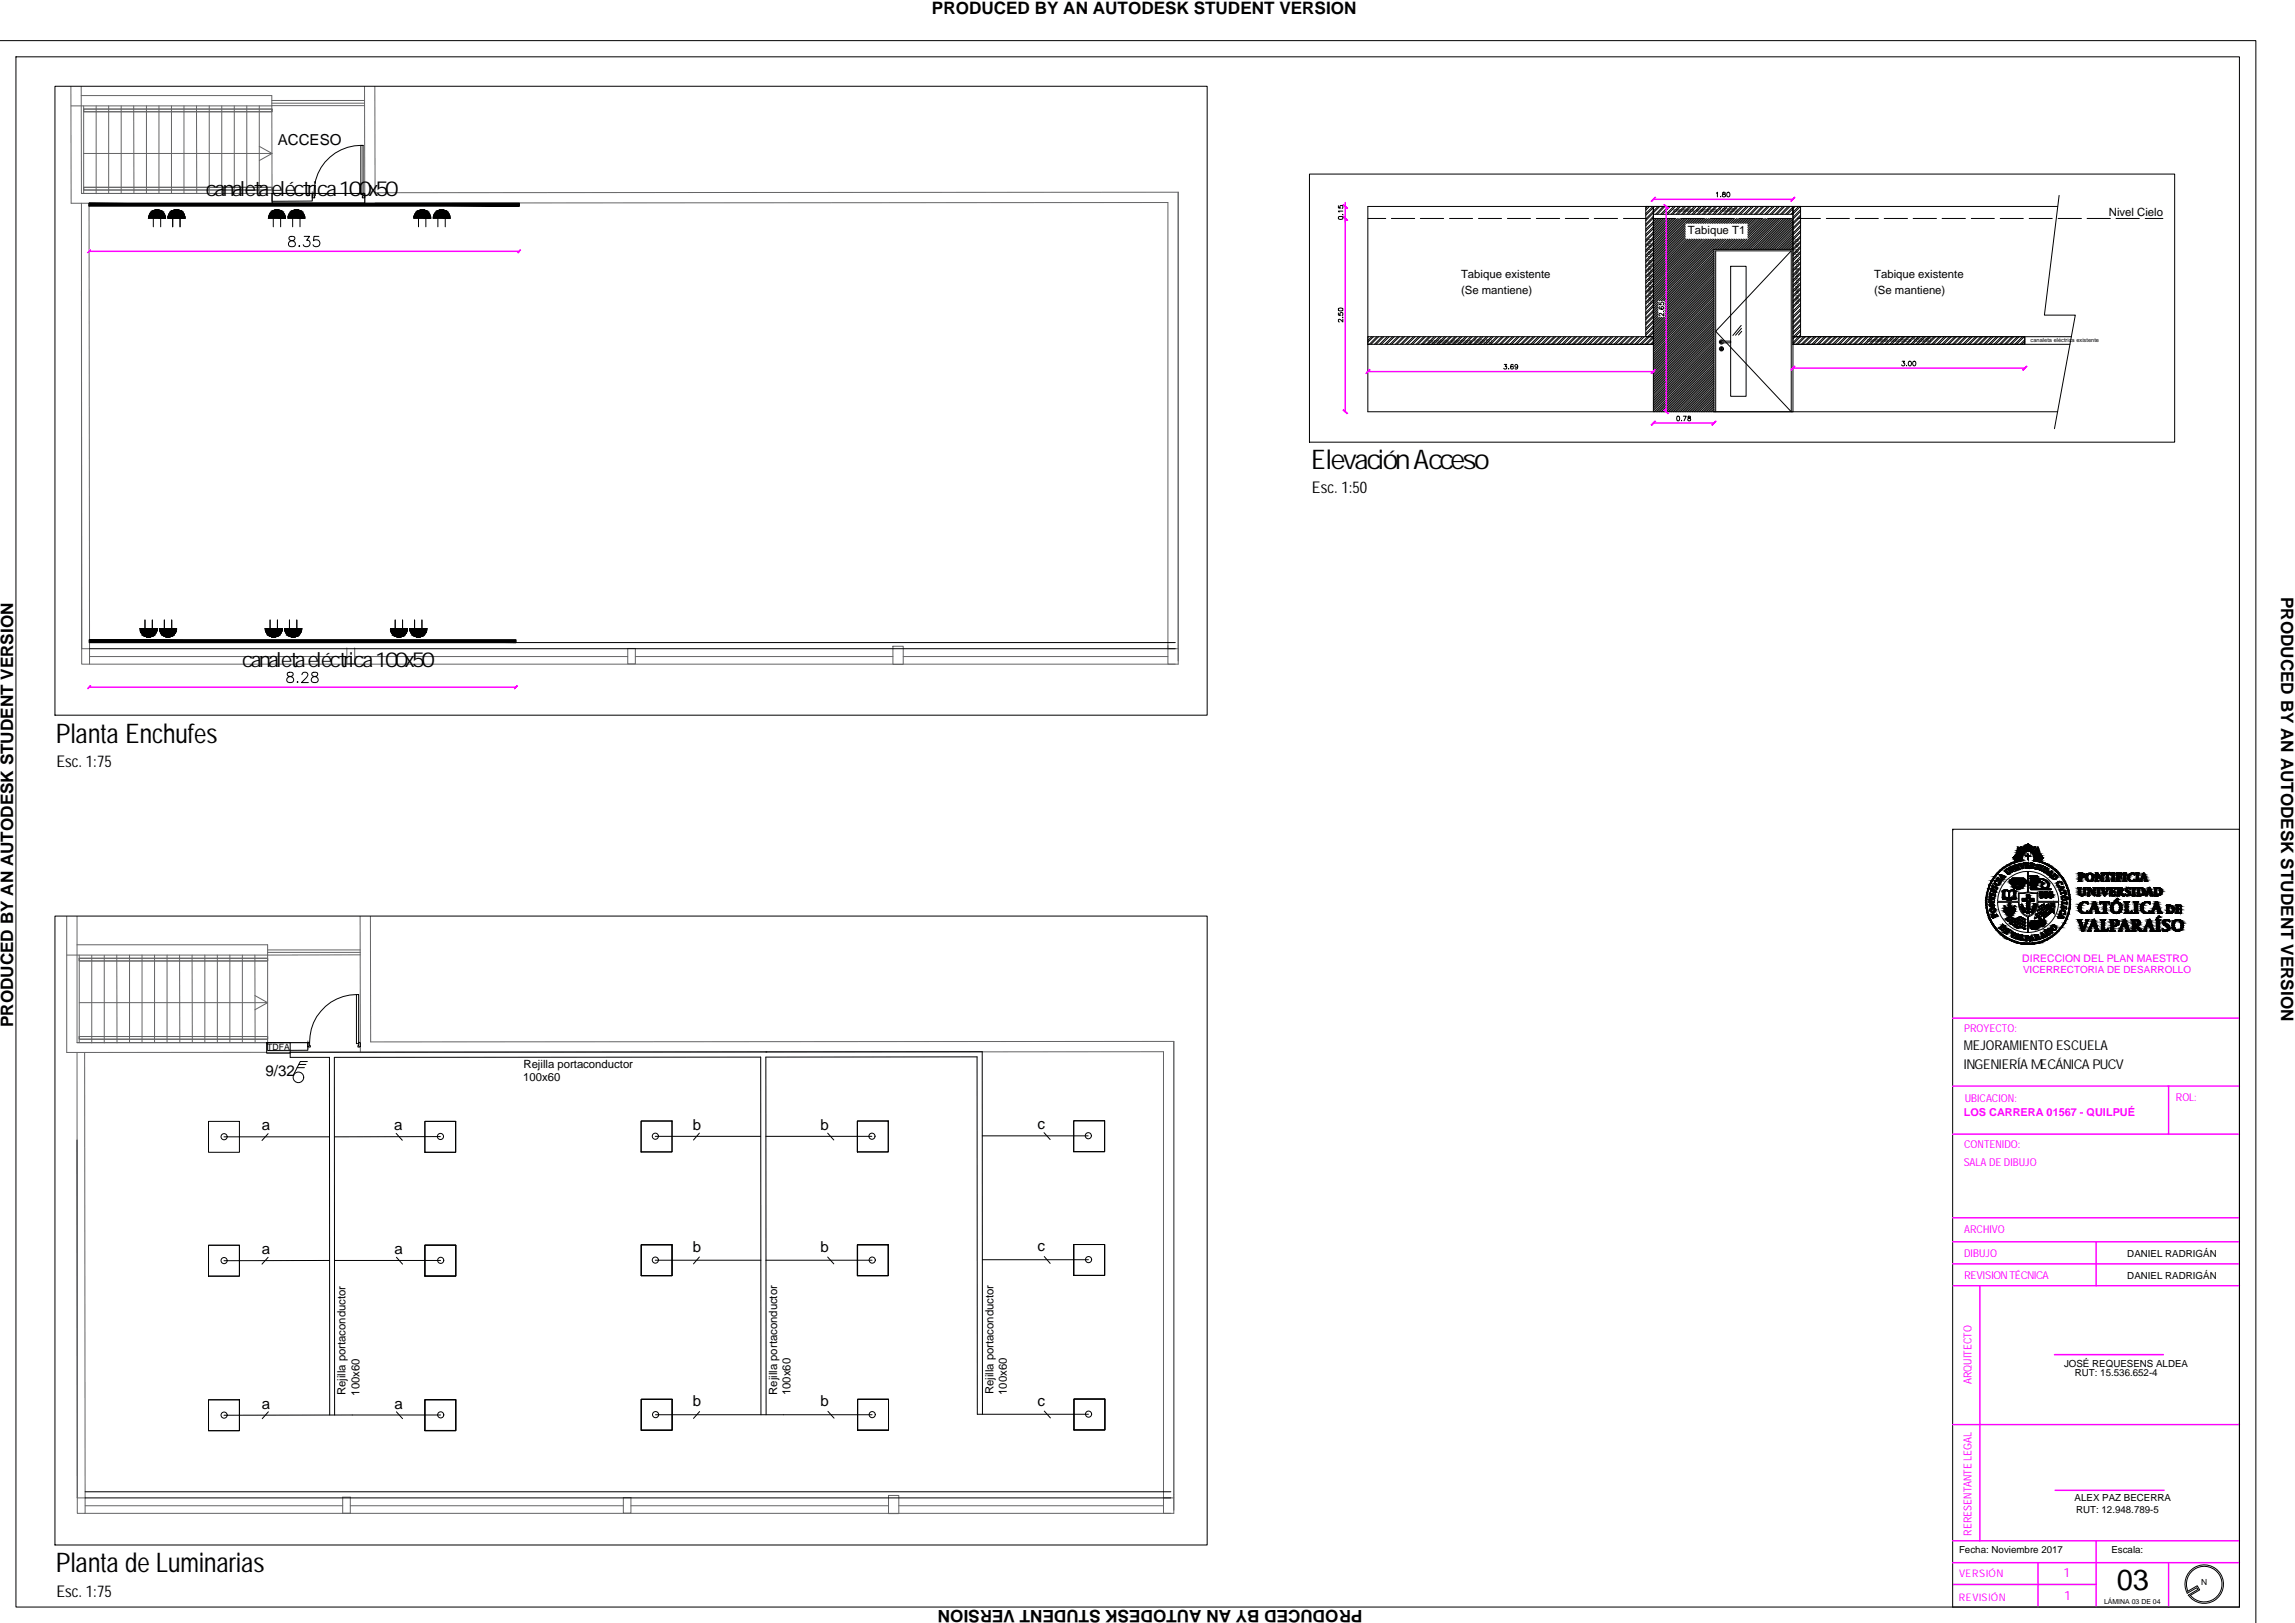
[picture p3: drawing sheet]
<svg xmlns="http://www.w3.org/2000/svg" width="594mm" height="420mm" viewBox="0 0 594 420" stroke-linecap="round" stroke-linejoin="round" font-family="sans-serif">
<defs><g id="words">
<text font-size="7.5" x="547.9" y="411.5">03</text>
<g font-size="7">
<text x="339.4" y="121.3">Elevación Acceso</text>
<text x="14.5" y="192.3">Planta Enchufes</text>
<text x="14.5" y="407">Planta de Luminarias</text>
</g>
<g font-size="5.4">
<text x="53.3" y="50.8">canaleta eléctrica 100x50</text>
<text x="62.7" y="172.7">canaleta eléctrica 100x50</text>
</g>
<g font-size="4.4">
<text x="241.2" y="3.7">PRODUCED BY AN AUTODESK STUDENT VERSION</text>
<text x="590.5" y="154.5" transform="rotate(90 590.5 154.5)">PRODUCED BY AN AUTODESK STUDENT VERSION</text>
<text x="3.4" y="265.9" transform="rotate(-90 3.4 265.9)">PRODUCED BY AN AUTODESK STUDENT VERSION</text>
<text x="352.7" y="416.7" transform="rotate(-180 352.7 416.7)">PRODUCED BY AN AUTODESK STUDENT VERSION</text>
</g>
<g font-size="4.2">
<text x="339.6" y="127.7">Esc. 1:50</text>
<text x="14.6" y="198.6">Esc. 1:75</text>
<text x="14.6" y="413.4">Esc. 1:75</text>
</g>
<g font-size="3.9">
<text x="71.9" y="37.4">ACCESO</text>
<text x="68.7" y="278.7">9/32</text>
<text x="67.8" y="292.7">a</text>
<text x="102" y="292.6">a</text>
<text x="179.3" y="292.5">b</text>
<text x="212.4" y="292.5">b</text>
<text x="268.5" y="292.4">c</text>
<text x="268.5" y="323.9">c</text>
<text x="67.8" y="324.7">a</text>
<text x="102.1" y="324.7">a</text>
<text x="179.3" y="324">b</text>
<text x="212.4" y="324">b</text>
<text x="67.8" y="364.7">a</text>
<text x="102.1" y="364.7">a</text>
<text x="179.3" y="364">b</text>
<text x="212.4" y="364">b</text>
<text x="268.5" y="363.9">c</text>
</g>
<g font-size="3.5">
<text x="508.3" y="271.9">MEJORAMIENTO ESCUELA</text>
<text x="508.3" y="276.7">INGENIERÍA MECÁNICA PUCV</text>
</g>
<g font-size="3.3" fill="#f0f">
<text x="534.2" y="408.2">1</text>
<text x="534.4" y="414.3">1</text>
</g>
<g font-size="2.9">
<text x="545.9" y="56">Nivel Cielo</text>
<text x="436.9" y="60.6">Tabique T1</text>
<text x="378.2" y="71.9">Tabique existente</text>
<text x="485.1" y="71.9">Tabique existente</text>
<text x="378.2" y="76">(Se mantiene)</text>
<text x="485.1" y="76">(Se mantiene)</text>
<text x="135.4" y="280">100x60</text>
<text x="135.5" y="276.5">Rejilla portaconductor</text>
<text x="89.5" y="361.2" transform="rotate(-90 89.5 361.2)">Rejilla portaconductor</text>
<text x="93" y="361.3" transform="rotate(-90 93 361.3)">100x60</text>
<text x="201.2" y="361.1" transform="rotate(-90 201.2 361.1)">Rejilla portaconductor</text>
<text x="204.7" y="361.2" transform="rotate(-90 204.7 361.2)">100x60</text>
<text x="257.2" y="361" transform="rotate(-90 257.2 361)">Rejilla portaconductor</text>
<text x="260.7" y="361.1" transform="rotate(-90 260.7 361.1)">100x60</text>
</g>
<g font-size="2.8" fill="#f0f">
<text x="508.4" y="267.2">PROYECTO:</text>
<text x="508.6" y="285.2">UBICACION:</text>
<text x="563.2" y="285">ROL:</text>
<text x="508.3" y="289">LOS CARRERA 01567 - QUILPUÉ</text>
<text x="508.4" y="297.2">CONTENIDO:</text>
<text x="508.3" y="301.9">SALA DE DIBUJO</text>
<text x="508.4" y="319.1">ARCHIVO</text>
<text x="508.4" y="325.4">DIBUJO</text>
<text x="508.4" y="331">REVISION TÉCNICA</text>
<text x="510.3" y="358.3" transform="rotate(-90 510.3 358.3)">ARQUITECTO</text>
<text x="510.3" y="397.6" transform="rotate(-90 510.3 397.6)">RERESENTANTE LEGAL</text>
</g>
<g font-size="2.7" fill="#f0f">
<text x="523.5" y="249.2">DIRECCION DEL PLAN MAESTRO</text>
<text x="507.1" y="408.3">VERSIÓN</text>
<text x="507" y="414.4">REVISIÓN</text>
</g>
<text font-size="2.6" fill="#f0f" x="523.7" y="251.9">VICERRECTORIA DE DESARROLLO</text>
<g font-size="2.5">
<text x="550.7" y="325.4">DANIEL RADRIGÁN</text>
<text x="550.7" y="331.1">DANIEL RADRIGÁN</text>
<text x="534.3" y="353.9">JOSÉ REQUESENS ALDEA</text>
<text x="537.1" y="356.3">RUT: 15.536.652-4</text>
<text x="537" y="388.6">ALEX PAZ BECERRA</text>
<text x="537.4" y="391.7">RUT: 12.948.789-5</text>
<text x="507.1" y="402">Fecha: Noviembre 2017</text>
<text x="546.5" y="402">Escala:</text>
</g>
<g font-size="2.2">
<text x="69.2" y="271.9">TDFA</text>
<text x="569.8" y="410.3">N</text>
</g>
<text font-size="1.8" x="544.6" y="415.3">LÁMINA 03 DE 04</text>
<g font-size="1.5">
<text x="433.1" y="54.9">canaleta eléctrica 100x50</text>
<text x="427.5" y="78.6" transform="rotate(-90 427.5 78.6)">canaleta eléctrica 100x50</text>
<text x="465.6" y="78.6" transform="rotate(-90 465.6 78.6)">canaleta eléctrica 100x50</text>
<text x="369.6" y="88.7">canaleta eléctrica 100x50</text>
<text x="483.3" y="88.6">canaleta eléctrica 100x50</text>
<text x="525.7" y="88.6">canaleta eléctrica existente</text>
</g>
</g></defs>
<g fill="none" stroke="#636466" stroke-width=".26">
<path d="M18.4 22.4v30.2h4.7l.1 115.3M18.4 27.4h52M21 22.4l.1 27.6M21 24.7h49.4v2.7M21.7 28.2h48.7v.7h-48.7zM21.7 27.4v22.7M24.9 27.4v22.7M28.1 27.4v22.7M31.4 27.4v22.7M34.6 27.4l.1 22.7M37.9 27.4v22.7M41.1 27.4v22.7"/>
<path d="M44.4 27.4v22.7M47.6 27.4v22.7M50.9 27.4v22.7M54.2 27.4v22.7M57.4 27.4v22.7M60.6 27.4v22.7M63.9 27.4v22.7M67.1 37.9l3.3 1.8h-48.7M67.1 27.4v22.7M70.4 27.4v22.7h-49.3h59.7M70.4 27.3h24M70.4 26h24"/>
<path d="M70.4 26.7h24M70.4 39.7l-3.3 1.9M94.4 22.4v30.2M97 22.4l.1 27.5 207.9-.1v122.1h-2.7v-4.8M21.1 52.6v115.3v-92.6M21.7 48.5h48.7v.7h-48.7zM80.8 49.6v2M97.1 52.6l205.2-.2v115.3M21.1 167.9h2.1v4h-2.1zM23.2 171.9h281M23.2 170h66.6M89.8 167.7v4.2"/>
<path d="M91.8 171.9h-2h2M91.8 167.7v4.2M91.8 170h70.7M162.5 167.9h2v4h-2zM164.5 170h66.6M231.1 167.3h2.7v4.7h-2.7zM233.8 170h68.5M302.3 167.9h2.7M17.3 237.2v35.3h4.6M19.9 237.2v32.6M93.2 237.2l.1 35.2M95.9 237.2v32.5l207.9-.1v122.2h-2.6v-4.9"/>
<path d="M19.9 244.6h49.4v25.3h-49.4h59.8M20.5 248.1h48.8v.7h-48.8zM20.5 247.2v22.7M23.7 247.3v22.7M27 247.3v22.7M30.2 247.2l.1 22.8M33.5 247.2v22.7M36.8 247.2v22.7M40 247.2v22.7M43.2 247.2v22.7M46.5 247.2v22.7M49.7 247.2l.1 22.7"/>
<path d="M53 247.2v22.7M56.3 247.2v22.7M59.5 247.2v22.7M62.7 247.2v22.7M66 257.7l3.3 1.9h-48.8M66 247.2v22.7M69.3 259.6l-3.3 1.8M69.3 245.9h24M69.3 246.5h24M93.3 247.2h-76M19.9 272.5l.1 115.3-.1-92.7M20.5 268.3h48.8v.7h-48.8z"/>
<path d="M21.9 272.5l279.3-.2v115.3M21.9 272.5l.1 115.3M79.7 269.5v1.9M20 387.8h2v4h-2zM22 391.8h281.1M22 389.8h66.7M88.7 391.8v-4.2h2v4.2M90.7 391.8h-2h2M90.7 389.8h70.7M161.4 387.7h1.9v4h-1.9zM163.3 389.8h66.7M230 387.1h2.7v4.7h-2.7z"/>
<path d="M232.7 389.8h68.5M301.2 387.8h2.6"/>
</g>
<g fill="none" stroke="#000" stroke-width=".26">
<path d="M0 10.5h583.9v409.7M4.1 14.7h575.6v401.3h-575.6zM14.2 22.3h298.3v162.8h-298.3zM93.4 37.6h.6v12.7h-.6zM93.4 37.6a12.2 12.2 0 0 0-12.1 12.4M23.1 52.6h111.3v.7h-111.3zM38.4 56.5h4.5M38.5 56.5a2.19 2.19 0 0 1 2.2-2.2 2.19 2.19 0 0 1 2.2 2.2M39.7 56.5v2.2M41.6 56.5v2.2M43.5 56.5a2.19 2.19 0 0 1 2.2-2.2 2.19 2.19 0 0 1 2.2 2.2M43.5 56.5h4.4"/>
<path d="M44.7 56.5v2.2M46.6 56.5v2.2M69.5 56.5h4.4M69.5 56.5a2.19 2.19 0 0 1 2.2-2.2 2.19 2.19 0 0 1 2.2 2.2M70.4 50.1h10.4v1.9l-10.4 .1zM70.4 50.1h24v2.5h-24zM70.7 56.5v2.2M72.6 56.5v2.2M74.5 56.5a2.19 2.19 0 0 1 2.2-2.2 2.19 2.19 0 0 1 2.2 2.2M74.5 56.5h4.4M75.8 56.5v2.2M77.7 56.5v2.2"/>
<path d="M80.8 50.1l.5-.1 .2 1.2-.7-.1zM94 50l.4 .1-.1 1.1h-.5zM107.1 56.5a2.19 2.19 0 0 1 2.2-2.2 2.19 2.19 0 0 1 2.2 2.2M107.1 56.5h4.4M108.3 56.5v2.2M110.2 56.5v2.2M112.1 56.5a2.19 2.19 0 0 1 2.2-2.2 2.19 2.19 0 0 1 2.2 2.2M112.1 56.5h4.4M113.3 56.5v2.2M115.3 56.5v2.2M339 45.1h223.9v69.4h-223.9zM346.5 56.2h1.1a.58 .58 0 0 1-.6 .6 .58 .58 0 0 1-.5-.6z"/>
<path d="M346.5 53.3v.5l.5 .1a.4 .4 0 0 1 0-.6 .4 .4 0 0 1 .6 .1 .4 .4 0 0 1-.2 .6M347.5 55.5h.1M347.6 54.7h-1.1l.1 .2M354.1 56.6h4.6M360.2 56.6h6M367.7 56.6h6M375.2 56.6h6M382.7 56.6h6M390.2 56.6h6M397.7 56.6h6M405.2 56.6h6M412.7 56.6h6"/>
<path d="M420.2 56.6h6M426 53.4h2v33.8h-2zM426.5 53.4l-.5 .6M427 53.4l-1 1M427.7 56.6h6M427.9 53.4l-1.9 1.9M428 53.4h36.1v2.1h-36.1zM428 53.4v53.2M428 56l-2 2M428 56.4l-2 2.1M428.3 53.4l-2.3 2.3M428.4 56.6l-.4 .3"/>
<path d="M428.8 56.6l-2.8 2.8M429.2 53.4l-3.2 3.3M429.3 56.6l-3.3 3.2M429.6 53.4l-3.6 3.7M429.7 56.6l-1.7 1.7M430.1 56.6l-4.1 4.1M430.5 53.4l-1.9 2.1M430.6 56.6l-4.6 4.5M431 53.4l-2 2.1M431 56.6l-3 3M431.5 56.6l-5.5 5.5M431.9 53.4l-2 2.1"/>
<path d="M432 56.6l-6 5.9M432.3 53.4l-2 2.1M432.4 56.6l-4.4 4.3M432.9 56.6l-6.9 6.8M433.3 53.4l-2.1 2.1M433.3 56.6l-7.3 7.3M433.7 53.4l-2 2.1M433.8 56.6l-5.8 5.7M434.2 56.6l-8.2 8.1M434.6 53.4l-2 2.1M434.7 56.6l-8.7 8.6M435 53.4l-2 2.1"/>
<path d="M435.1 56.6l-7.1 7.1M435.2 56.6h6M435.5 56.6l-9.5 9.5M435.9 53.4l-2 2.1M436 56.6l-10 9.9M436.2 58.1l-8.2 8.2M436.2 58.5l-10.2 10.3M436.2 59l-10.2 10.3M436.2 59.4l-8.2 8.3M436.2 59.9l-10.2 10.2M436.4 53.4l-2 2.1M436.4 56.6l-8.4 8.4"/>
<path d="M436.9 56.6l-10.9 10.9M437.3 53.4l-2 2.1M437.4 56.6l-11.4 11.3M437.7 53.4l-2 2.1M437.8 56.6l-1.3 1.2M438.3 56.6l-1.4 1.2M438.6 53.4l-2 2.1M438.7 56.6l-1.3 1.2M439.1 53.4l-2 2.1M439.2 56.6l-1.4 1.2M439.6 56.6l-1.3 1.2M440 53.4l-2 2.1"/>
<path d="M440.1 56.6l-1.4 1.2M440.4 53.4l-2 2.1M440.5 56.6l-1.3 1.2M440.9 56.6l-1.3 1.2M441.3 53.4l-2 2.1M441.4 56.6l-1.3 1.2M441.8 53.4l-2.1 2.1M441.8 56.6l-1.3 1.2M442.3 56.6l-1.4 1.2M442.7 53.4l-2 2.1M443.1 53.4l-2 2.1M443.2 56.6l-1.3 1.2"/>
<path d="M443.7 56.6l-1.4 1.2M444 53.4l-2 2.1M444.1 56.6l-1.3 1.2M444.3 50l.3-.2v1.2M444.4 53.4l-1.9 2.1M444.6 56.6l-1.4 1.2M445 56.6l-1.3 1.2M445.4 50.8h.1M445.4 53.4l-2 2.1M445.5 56.6l-1.4 1.2M445.8 53.4l-2 2.1M445.9 56.6l-1.3 1.2"/>
<path d="M446 49.8v.4a.46 .46 0 0 1 .5 .1 .46 .46 0 0 1 0 .6 .41 .41 0 0 1-.5 .1 .41 .41 0 0 1-.1-.6 .41 .41 0 0 1 .5-.1l.2-.2-.1-.3zM446.3 56.6l-1.3 1.2M446.7 53.4l-2 2.1M446.8 56.6l-1.3 1.2M447.2 49.8a.55 .55 0 0 1 .6 .6 .55 .55 0 0 1-.6 .5l-.2-.4zM447.2 53.4l-2.1 2.1M447.2 56.6l-1.3 1.2M447.7 56.6l-1.4 1.2M448.1 53.4l-2 2.1M448.1 56.6l-1.3 1.2M448.5 53.4l-2 2.1M448.6 56.6l-1.4 1.2"/>
<path d="M448.8 56.6h-6.1l-1.3 1.2M449 56.6l-1.3 1.2M449.4 53.4l-2 2.1M449.5 56.6l-1.3 1.2M449.8 53.4l-1.9 2.1M450 56.6l-1.4 1.2M450.2 56.6h6l-3.8 3.7M450.4 56.6l-1.3 1.2M450.7 53.4l-1.9 2.1M450.9 56.6l-1.4 1.2M451.2 53.4l-2 2.1M451.3 56.6l-1.3 1.2"/>
<path d="M451.7 56.6l-1.3 1.2M452.1 53.4l-2 2.1M452.2 56.6l-1.3 1.2M452.6 53.4l-2.1 2.1M452.6 56.6l-1.3 1.2M453.1 56.6l-1.4 1.2M453.5 53.4l-2.1 2.1M453.5 56.6l-1.3 1.2M453.9 53.4l-2 2.1M454 56.6l-1.6 1.4M454.4 56.6l-2 1.9M454.8 53.4l-2 2.1"/>
<path d="M454.9 56.6l-2.5 2.3M455.2 53.4l-1.9 2.1M455.4 56.6l-3 2.8M455.8 56.6l-3.4 3.3M456.1 53.4l-1.9 2.1M456.6 53.4l-2 2.1M456.7 56.6l-4.3 4.1M457.1 56.6l-4.7 4.6M457.5 53.4l-2 2.1M457.6 56.6l-5.2 5M457.7 56.6h6M458 53.4l-2.1 2.1"/>
<path d="M458 56.6l-8 8M458.5 56.6l-8 8M458.9 53.4l-2.1 2.1M458.9 56.6l-8 8M459.3 53.4l-2 2.1M459.4 56.6l-8 8M459.8 56.6l-8 8M460.2 53.4l-2 2.1M460.2 56.6l-8 8M460.6 53.4l-1.9 2.1M460.7 56.6l-8 8M461.1 56.6l-8 8"/>
<path d="M461.5 53.4l-2 2.1M461.6 56.6l-8 8M462 53.4l-2 2.1M462.1 56.6l-8 8M462.5 56.6l-8 8M462.9 53.4l-2 2.1M463 56.6l-8 8M463.4 53.4l-2.1 2.1M463.4 56.6l-8 8M463.9 56.6l-8 8M464.1 53.4h2v33.8h-2zM464.1 57.2l-7.3 7.4"/>
<path d="M464.1 58.5l-6 6.1M464.1 59.9l-4.7 4.7M464.1 53.4v53.2M464.2 53.4l-2 2.1M464.7 53.4l-2 2.1M465.3 56.6h5.9M465.6 53.4l-2 2.1M466 53.4l-1.9 2.1M466.1 54.7l-9.8 9.9M466.1 55.7l-8.9 8.9M466.1 56.1l-8.5 8.5M466.1 57l-7.6 7.6"/>
<path d="M466.1 57.4l-7.1 7.2M466.1 58.3l-6.2 6.3M466.1 58.8l-5.7 5.8M466.1 59.7l-4.8 4.9M466.1 54.3l-2 2M472.8 56.6h5.9M480.3 56.6h5.9M487.7 56.6h6.1M495.2 56.6h6.1M502.7 56.6h6.1M510.3 56.6h6M517.8 56.6h5.9"/>
<path d="M525.3 56.6h5.9M532.6 53.4h-178.5v53.2h178.5M532.8 56.6h6M533 50.6l-3.8 31h8l-5.4 29.4M540.3 56.6h6M547.8 56.6h6M555.3 56.6h4.6M74.9 61.3a.54 .54 0 0 0 .3 .9 .99 .99 0 0 1 1 .3 .99 .99 0 0 1 .1 1.1 .95 .95 0 0 1-1 .3 .95 .95 0 0 1-.6-.9 1.55 1.55 0 0 1 1.5-.9l.1-.5a1 1 0 0 0-1.4-.3zM77.3 63.7h.3zM78.7 61.2h1.4l-.7 1a.89 .89 0 0 1 .8 1.2 .89 .89 0 0 1-1.5 .3l-.2-.3M82.6 61.2h-1.3l-.1 1.1a.94 .94 0 0 1 1.4 0 .94 .94 0 0 1-.2 1.4 .94 .94 0 0 1-1.4-.3M346.5 79.9a.65 .65 0 0 1 .7-.2 .65 .65 0 0 1 .4 .7 .65 .65 0 0 1-.8 .2 .65 .65 0 0 1-.3-.7z"/>
<path d="M429.2 78.2l-3.2 3.2M429.2 78.7l-1.2 1.2M429.2 79.1l-3.2 3.2M429.2 79.5l-3.2 3.2M429.2 80l-1.2 1.2M429.5 78.3v.5l.5 .1a.4 .4 0 0 1 0-.6 .4 .4 0 0 1 .6 .1 .4 .4 0 0 1-.1 .6M429.6 79.4h-.1a.59 .59 0 0 0 .4 .7 .59 .59 0 0 0 .8-.4 .36 .36 0 0 0-.4-.4 .36 .36 0 0 0-.4 .4 .36 .36 0 0 0 .4 .4M436.2 60.3l-10.2 10.3M436.2 60.7l-8.2 8.4M436.2 61.2l-10.2 10.3M436.2 61.6l-10.2 10.3M436.5 61.9l-8.5 8.5"/>
<path d="M436.9 61.9l-10.9 10.9M437.4 61.9l-11.4 11.4M437.8 61.9l-9.8 9.8M438.3 61.9l-12.3 12.3M438.7 61.9l-12.7 12.8M439.2 61.9l-11.2 11.2M439.6 61.9l-13.6 13.6M440.1 61.9l-14.1 14.1M440.5 61.9l-12.5 12.6M440.9 61.9l-14.9 15M441.5 61.9l-15.5 15.4M441.9 61.9l-13.9 13.9"/>
<path d="M442.3 61.9l-16.3 16.3M442.8 61.9l-16.8 16.8M443.2 61.9l-15.2 15.2M443.7 61.9l-17.7 17.7M443.7 64.6l-13.3 13.3M443.7 65l-12.9 12.9M443.7 65.5l-12.7 12.7M443.7 66l-12.7 12.7M443.7 66.4l-12.7 12.7M443.7 66.8l-12.7 12.7M443.7 67.3l-12.7 12.7M443.7 67.7l-12.7 12.7"/>
<path d="M443.7 68.2l-12.7 12.7M443.7 68.6l-12.7 12.7M443.7 69.1l-12.7 12.7M443.7 69.5l-15.7 15.7M443.7 70l-19.2 19.1M443.7 70.4l-18.8 18.7M443.7 70.8l-15.7 15.8M443.7 71.4l-17.9 17.7M443.7 71.8l-17.4 17.3M443.7 72.2l-15.7 15.7M443.7 72.7l-16.5 16.4M443.7 73.1l-16 16"/>
<path d="M443.7 73.6l-15.7 15.7M443.7 74l-15.7 15.7M443.7 74.5l-15.7 15.6M443.7 74.9l-15.7 15.7M443.7 75.4l-15.7 15.6M443.7 75.8l-15.7 15.7M443.7 76.2l-15.7 15.8M443.7 76.7l-15.7 15.7M443.7 77.2l-15.7 15.7M443.7 77.6l-15.7 15.7M443.7 78.1l-15.7 15.7M443.7 78.5l-15.7 15.7"/>
<path d="M443.7 79l-15.7 15.7M443.7 79.4l-15.7 15.7M443.7 79.9l-15.7 15.6M443.7 64.6h20.4M443.7 64.6v42M444.1 61.9l-18.1 18.2M444.6 61.9l-16.6 16.6M445 61.9l-19 19M445.5 61.9l-16 16M445.9 61.9l-15.9 16M446.3 61.9l-2.6 2.7M446.8 61.9l-2.6 2.7"/>
<path d="M447.3 61.9l-2.7 2.7M447.7 61.9l-2.6 2.7M448 68.9h4v33.7h-4zM448.2 61.9l-2.7 2.7M448.6 61.9l-2.6 2.7M449.1 61.9l-2.7 2.7M449.5 61.9l-2.7 2.7M450 61.9l-2.7 2.7M450.4 61.9l-2.6 2.7M450.9 61.9l-2.7 2.7M451.3 61.9l-2.6 2.7M451.7 61.9l-2.6 2.7"/>
<path d="M452.2 61.9l-2.6 2.7M463.7 64.9v41.7l-19.6-20.8zM463.7 64.9h-19.6v41.7M464.1 61.3l-3.3 3.3M464.1 62.6l-1.9 2M464.1 63.9l-.6 .7M466.1 60.1l-4.4 4.5M466.1 61.1l-3.5 3.5M466.1 61.5l-3.1 3.1M466.1 62.4l-2.2 2.2M466.1 62.8l-2 2M466.1 66.9l-2 2"/>
<path d="M466.1 67.8l-2 2M466.1 68.2l-2 2M466.1 69.1l-2 2M466.1 73.2l-2 2M466.1 73.6l-2 2M466.1 74.5l-2 2M466.1 78.6l-2 2M466.1 79l-2 2M466.1 79.9l-2 2M466.1 63.7l-2 2.1M466.1 65.1l-2 2M466.1 66.4l-2 2"/>
<path d="M466.1 70.5l-2 2M466.1 71.8l-2 2M466.1 75.9l-2 2M466.1 77.2l-2 2M466.1 64.2l-2 2M466.1 65.5l-2 2M466.1 69.6l-2 2M466.1 70.9l-2 2M466.1 72.2l-2 2.1M466.1 75l-2 1.9M466.1 76.3l-2 2M466.1 77.6l-2 2.1"/>
<path d="M346.5 81v.6h.5a.42 .42 0 0 1-.1-.6 .42 .42 0 0 1 .6 0 .42 .42 0 0 1-.1 .6M347.6 82.6v.8l-.6-.6-.5-.1v.5l.2 .2M347.5 82.1h.1M354.1 87.2h73.9v1.9h-73.9zM354.2 87.2h-.1M355.1 87.2l-1 .9M355.5 87.2l-1.4 1.4M356.4 87.2l-1.9 1.9M356.9 87.2l-2 1.9M357.8 87.2l-2 1.9M358.2 87.2l-2 1.9M359.1 87.2l-2 1.9"/>
<path d="M359.6 87.2l-2 1.9M360.5 87.2l-2 1.9M360.9 87.2l-2 1.9M361.8 87.2l-2 1.9M362.3 87.2l-2.1 1.9M363.2 87.2l-2 1.9M363.6 87.2l-2 1.9M364.5 87.2l-2 1.9M364.9 87.2l-1.9 1.9M365.9 87.2l-2 1.9M366.3 87.2l-2 1.9M367.2 87.2l-2 1.9"/>
<path d="M367.7 87.2l-2.1 1.9M368 89.1h60M368.6 87.2l-2 1.9M369 87.2l-2 1.9M369.9 87.2l-2 1.9M370.3 87.2l-1.9 1.9M371.2 87.2l-1.9 1.9M371.7 87.2l-2 1.9M372.6 87.2l-2 1.9M373.1 87.2l-2.1 1.9M374 87.2l-2.1 1.9M374.4 87.2l-2 1.9"/>
<path d="M375.3 87.2l-2 1.9M375.7 87.2l-1.9 1.9M376.6 87.2l-1.9 1.9M377.1 87.2l-2 1.9M378 87.2l-2 1.9M378.5 87.2l-2.1 1.9M379.3 87.2l-2 1.9M379.8 87.2l-2 1.9M380.7 87.2l-2 1.9M381.1 87.2l-1.9 1.9M382 87.2l-2 1.9M382.5 87.2l-2 1.9"/>
<path d="M383.3 87.2l-1.9 1.9M383.9 87.2l-2.1 1.9M384.7 87.2l-2 1.9M385.2 87.2l-2 1.9M386.1 87.2l-2.1 1.9M386.5 87.2l-1.9 1.9M387.4 87.2l-2 1.9M387.9 87.2l-2 1.9M388.7 87.2l-1.9 1.9M389.2 87.2l-2 1.9M389.4 94.3h.6l-.4 .5a.38 .38 0 0 1 .4 .6 .38 .38 0 0 1-.7 0M390.1 87.2l-2 1.9"/>
<path d="M390.5 95.4h.1M390.6 87.2l-2 1.9M391.5 87.2l-2.1 1.9M391.7 94.5v-.1a.62 .62 0 0 0-.7 .3 .62 .62 0 0 0 .2 .8 .35 .35 0 0 0 .5-.1 .35 .35 0 0 0-.2-.5 .35 .35 0 0 0-.5 .3M391.9 87.2l-2 1.9M392.8 87.2l-2 1.9M392.9 94.8a.38 .38 0 0 1-.6 .3 .38 .38 0 0 1-.1-.6 .38 .38 0 0 1 .6 0v.9l-.3 .1-.3-.1M393.3 87.2l-2 1.9M394.1 87.2l-1.9 1.9M394.6 87.2l-2 1.9M395.5 87.2l-2 1.9M396 87.2l-2 1.9"/>
<path d="M396.9 87.2l-2.1 1.9M397.3 87.2l-2 1.9M398.2 87.2l-2 1.9M398.7 87.2l-2 1.9M399.5 87.2l-1.9 1.9M400 87.2l-2 1.9M400.9 87.2l-2 1.9M401.3 87.2l-1.9 1.9M402.3 87.2l-2.1 1.9M402.7 87.2l-2 1.9M403.6 87.2l-2 1.9M404.1 87.2l-2.1 1.9"/>
<path d="M404.9 87.2l-1.9 1.9M405.4 87.2l-2 1.9M406.3 87.2l-2 1.9M406.7 87.2l-2 1.9M407.7 87.2l-2.1 1.9M408.1 87.2l-2 1.9M409 87.2l-2 1.9M409.4 87.2l-2 1.9M410.3 87.2l-2 1.9M410.8 87.2l-2 1.9M411.7 87.2l-2 1.9M412.1 87.2l-2 1.9"/>
<path d="M413 87.2l-2 1.9M413.5 87.2l-2 1.9M414.4 87.2l-2 1.9M414.8 87.2l-2 1.9M415.7 87.2l-2 1.9M416.2 87.2l-2.1 1.9M417.1 87.2l-2 1.9M417.5 87.2l-2 1.9M418.4 87.2l-2 1.9M418.8 87.2l-1.9 1.9M419.8 87.2l-2 1.9M420.2 87.2l-2 1.9"/>
<path d="M421.1 87.2l-2 1.9M421.6 87.2l-2.1 1.9M422.5 87.2l-2.1 1.9M422.9 87.2l-2 1.9M423.8 87.2l-2 1.9M424.2 87.2l-1.9 1.9M425.1 87.2l-1.9 1.9M425.6 87.2l-2 1.9M429.2 80.4l-3.2 3.2M429.2 80.9l-3.2 3.2M429.2 81.3l-1.2 1.2M429.2 81.8l-3.2 3.2"/>
<path d="M429.3 82.1l-3.3 3.3M429.7 82.1l-1.7 1.8M430.1 82.1l-4.1 4.2M430.6 80.6h.1M430.6 82.1l-4.6 4.7M430.7 81.1v.7l-.7-.7h-.4l-.1 .5 .3 .2M443.7 80.3l-15.7 15.7M443.7 80.8l-15.7 15.6M443.7 81.2l-15.7 15.7M443.7 81.6l-15.7 15.8M443.7 82.1l-15.7 15.7M443.7 82.5l-15.7 15.8"/>
<path d="M443.7 83l-15.7 15.7M443.7 83.5l-15.7 15.7M443.7 83.9l-15.7 15.7M443.7 84.4l-15.7 15.7M443.7 84.8l-15.7 15.7M443.7 85.3l-15.7 15.6M443.7 85.7l-15.7 15.7M443.7 86.1l-15.7 15.7M443.7 86.6l-15.7 15.7M443.7 87l-15.7 15.8M443.7 87.5l-15.7 15.7M443.7 87.9l-15.7 15.8"/>
<path d="M443.7 88.4l-15.7 15.7M443.7 88.9l-15.7 15.7M443.7 89.3l-15.7 15.7M443.7 89.8l-15.7 15.7M443.7 90.2l-15.7 15.7M443.7 90.7l-15.7 15.6M443.7 91.1l-15.5 15.5M443.7 91.5l-15 15.1M443.7 92l-14.6 14.6M443.7 92.4l-14.1 14.2M443.7 92.9l-13.7 13.7M443.7 93.3l-13.2 13.3"/>
<path d="M443.7 93.8l-12.8 12.8M443.7 94.3l-12.3 12.3M443.7 94.7l-11.9 11.9M443.7 95.2l-11.5 11.4M443.7 95.6l-11 11M443.7 96.1l-10.6 10.5M443.7 96.5l-10.1 10.1M443.7 96.9l-9.7 9.7M443.7 97.4l-9.2 9.2M443.7 97.8l-8.7 8.8M443.7 98.3l-8.3 8.3M443.7 98.7l-7.8 7.9"/>
<path d="M443.7 99.2l-7.4 7.4M443.7 99.6l-6.9 7M445.4 90.1v.4M445.4 90.5l.2 .1M445.5 90h.2M445.5 90.7h.2M445.6 89.9l-.2 .1M445.6 88.3h2.4v.5h-2.4M445.6 90.1v.4zM445.6 88.3l-.2 .2 .2 .3M445.7 89.9l.2 .1M445.8 88.3a.29 .29 0 0 0-.4 0 .29 .29 0 0 0 0 .4 .29 .29 0 0 0 .4 .1"/>
<path d="M445.8 90.1v.4M445.9 90.5l-.2 .1M446.1 88.3a.54 .54 0 0 0-.8-.2 .54 .54 0 0 0 0 .9 .54 .54 0 0 0 .8-.2M450.7 84.2l-2.1 2.6M450.8 85l-1.5 1.8M450.9 85.8l-.9 .9M464.1 87.2h60v1.9h-60M464.1 87.2h60v1.9h-60zM466.1 85.3l-2 2M466.1 86.7l-2 2M466.1 85.8l-2 1.9M466.1 87.1l-2 2"/>
<path d="M466.1 80.4l-2 1.9M466.1 84l-2 2M466.1 81.3l-2 2M466.1 82.6l-2 2M466.1 81.7l-2 2M466.1 83l-2 2.1M466.1 84.4l-2 2M466.9 87.2l-2 1.9M467.4 87.2l-2 1.9M468.3 87.2l-2 1.9M468.8 87.2l-2.1 1.9M469.6 87.2l-2 1.9"/>
<path d="M470.1 87.2l-2 1.9M471 87.2l-2 1.9M471.4 87.2l-1.9 1.9M472.3 87.2l-2 1.9M472.8 87.2l-2 1.9M473.7 87.2l-2 1.9M474.2 87.2l-2.1 1.9M475 87.2l-2 1.9M475.5 87.2l-2 1.9M476.4 87.2l-2.1 1.9M476.8 87.2l-1.9 1.9M477.7 87.2l-2 1.9"/>
<path d="M478.2 87.2l-2 1.9M479 87.2l-1.9 1.9M479.5 87.2l-2 1.9M480.4 87.2l-2 1.9M480.9 87.2l-2 1.9M481.8 87.2l-2.1 1.9M482.2 87.2l-2 1.9M483.1 87.2l-2 1.9M483.6 87.2l-2 1.9M484.4 87.2l-1.9 1.9M484.9 87.2l-2 1.9M485.8 87.2l-2 1.9"/>
<path d="M486.3 87.2l-2 1.9M487.2 87.2l-2.1 1.9M487.6 87.2l-2 1.9M488.5 87.2l-2 1.9M489 87.2l-2 1.9M489.8 87.2l-1.9 1.9M490.3 87.2l-2 1.9M491.2 87.2l-2 1.9M491.7 87.2l-2.1 1.9M492.4 93.5h.6l-.3 .5a.41 .41 0 0 1 .3 .6 .41 .41 0 0 1-.7-.1M492.6 87.2l-2.1 1.9M493 87.2l-2 1.9"/>
<path d="M493.5 94.6h.1M493.9 87.2l-2 1.9M494.2 93.6a.55 .55 0 0 1 .6 .5 .55 .55 0 0 1-.6 .6l-.2-.5zM494.3 87.2l-2 1.9M495.2 93.7l.1-.1a.55 .55 0 0 1 .6 .5 .55 .55 0 0 1-.6 .6l-.2-.5zM495.2 87.2l-1.9 1.9M495.7 87.2l-2 1.9M496.6 87.2l-2 1.9M497 87.2l-2 1.9M498 87.2l-2.1 1.9M498.4 87.2l-2 1.9M499.3 87.2l-2 1.9"/>
<path d="M499.7 87.2l-2 1.9M500.6 87.2l-2 1.9M501.1 87.2l-2 1.9M502 87.2l-2 1.9M502.4 87.2l-2 1.9M503.3 87.2l-2 1.9M503.8 87.2l-2 1.9M504.7 87.2l-2 1.9M505.1 87.2l-2 1.9M506 87.2l-2 1.9M506.5 87.2l-2.1 1.9M507.4 87.2l-2 1.9"/>
<path d="M507.8 87.2l-2 1.9M508.7 87.2l-2 1.9M509.1 87.2l-1.9 1.9M510.1 87.2l-2 1.9M510.5 87.2l-2 1.9M511.4 87.2l-2 1.9M511.9 87.2l-2.1 1.9M512.8 87.2l-2 1.9M513.2 87.2l-2 1.9M514.1 87.2l-2 1.9M514.5 87.2l-1.9 1.9M515.4 87.2l-1.9 1.9"/>
<path d="M515.9 87.2l-2 1.9M516.8 87.2l-2 1.9M517.3 87.2l-2.1 1.9M518.2 87.2l-2.1 1.9M518.6 87.2l-2 1.9M519.5 87.2l-2 1.9M519.9 87.2l-1.9 1.9M520.8 87.2l-1.9 1.9M521.3 87.2l-2 1.9M522.2 87.2l-2 1.9M522.7 87.2l-2.1 1.9M523.6 87.2l-2.1 1.9"/>
<path d="M524 87.2l-2 1.9M524.1 87.2h12.1M524.1 89.1h11.7M524.1 87.9l-1.2 1.2M524.1 88.4l-.7 .7M434.1 107.8l.2-.1a.63 .63 0 0 1 .5 .6 .63 .63 0 0 1-.5 .6l-.3-.5zM435.3 108.8h.1M435.7 107.7h.8l-.6 1.2M437 107.8v.3a.54 .54 0 0 1 .6 .8l-.7-.1 .1-.5 .6-.2v-.3zM443.7 100.1l-6.5 6.5M443.7 100.6l-6.1 6M443.7 101l-5.6 5.6"/>
<path d="M443.7 101.5l-5.2 5.1M443.7 101.9l-4.7 4.7M443.7 102.3l-4.3 4.3M443.7 102.8l-3.8 3.8M443.7 103.2l-3.3 3.4M443.7 103.7l-2.9 2.9M443.7 104.1l-2.4 2.5M443.7 104.6l-2 2M443.7 105l-1.5 1.6M443.7 105.5l-1.1 1.1M443.7 106l-.7 .6M443.7 106.4l-.2 .2"/>
<path d="M23.1 165.7h110.4v.6h-110.4zM23.2 167.9h281M23.2 166.3h281M36.3 162.7h4.3M36.3 162.7a2.19 2.19 0 0 0 2.2 2.2 2.19 2.19 0 0 0 2.2-2.2M37.5 160.5v2.2M39.4 160.5v2.2M41.3 162.7h4.4M41.3 162.7a2.19 2.19 0 0 0 2.2 2.2 2.19 2.19 0 0 0 2.2-2.2M42.5 160.5v2.2M44.5 160.5v2.2M68.6 162.7h4.4"/>
<path d="M68.7 162.7a2.19 2.19 0 0 0 2.2 2.2 2.19 2.19 0 0 0 2.2-2.2M69.9 160.5v2.2M71.8 160.5v2.2M73.7 162.7a2.19 2.19 0 0 0 2.2 2.2 2.19 2.19 0 0 0 2.2-2.2M73.7 162.7h4.4M74.5 174.2a.54 .54 0 0 0 .2 .8 .99 .99 0 0 1 1.1 .4 .99 .99 0 0 1 .1 1 .95 .95 0 0 1-1.1 .3 .95 .95 0 0 1-.6-.9 1.55 1.55 0 0 1 1.6-.9l.1-.5a1 1 0 0 0-1.4-.2zM74.9 160.5v2.2M76.8 160.5v2.2M76.9 176.6h.3zM78.2 174.7l.1-.4 .4-.3 .7 .2a.61 .61 0 0 1 .2 .8l-1.6 1.7h1.8M80.8 174.2a.54 .54 0 0 0 .3 .8 .99 .99 0 0 1 1 .4 .99 .99 0 0 1 .1 1 .95 .95 0 0 1-1 .3 .95 .95 0 0 1-.6-.9 1.55 1.55 0 0 1 1.5-.9l.1-.5a1 1 0 0 0-1.4-.2zM101.1 162.7h4.4"/>
<path d="M101.1 162.7a2.19 2.19 0 0 0 2.2 2.2 2.19 2.19 0 0 0 2.2-2.2M102.3 160.5v2.2M104.2 160.5v2.2M106.1 162.7h4.4M106.1 162.7a2.19 2.19 0 0 0 2.2 2.2 2.19 2.19 0 0 0 2.2-2.2M107.3 160.5v2.2M109.2 160.5v2.2M505.5 214.8h.1M505.5 214.7h74.2v201.3h-74.2zM522.3 219.3h.3l1.3 1.5-.1 .2-1.5-1.3zM523 219.2h.4l.8 1.4-.1 .1zM523.7 219.2l.4-.1 .3 1.4h-.1z"/>
<path d="M524.3 218.9l.2-.1 .3 1.6zM524.8 218.6h.4l-.1 1.7h-.2zM525.5 218.8l.2 .1-.3 1.5h-.2zM526 219.1l.2 .1-.5 1.3h-.2zM526.6 219.2h.4l-1.1 1.5-.1-.1zM527.4 219.3h.3v.4l-1.5 1.3-.2-.2zM14.2 237.2h298.3v162.8h-298.3zM514.9 233.3l1.4 .1-1.1 1h.8l.3-.2v.3l-1.3 .1v-.4l.8-.7-.9 .2zM515 232h.3l-.2 .4 1.2-.1v.7l-.1-.2-1.2-.2 .2 .5-.3-.1zM515.2 231.2l1.1 .4 .1-.2v.6l-.4-.2-.9-.1zM515.4 235.4l.8-.2 .2 .4a.78 .78 0 0 1-1 .3zM515.6 230l.2 .1h-.2l-.1 .4 .4 .1 .2-.4 .2 .1-.2 .3 .4 .2 .2-.1-.2 .5-.9-.5-.3 .1z"/>
<path d="M515.7 236.6h.5l.1 .3h-.4l-.2 .4 1.1-.4v-.2l.3 .5h-.3l-.9 .5-.3-.6zM515.9 229.2l.3 .3 .9 .2-.2 .5-1-.6-.2 .1zM516.6 227.9l.2 .2-.3 .1-.1 .3a.63 .63 0 0 0 1.1 .3v-.3h.2a.72 .72 0 0 1-1.1 .7 .72 .72 0 0 1 0-1.3zM517.1 233.6h5.4a3.7 3.7 0 0 0 2.3 3.8v3.9a7.5 7.5 0 0 1-7.1-4.7l-.4-1.4zM517.1 227.2l.9 .7h.2l-.3 .5-.1-.3-1-.5zM517.7 226.5l1.5 .4-.4 .4v-.2a.32 .32 0 0 0-.5 0 .32 .32 0 0 0 .1 .5h.1l-.3 .3zM517.8 225.2a11 11 0 0 1 5.8-2.6v.2a10.8 10.8 0 0 0-8 16 10.8 10.8 0 0 0 17.8 1.3 10.8 10.8 0 0 0-5.6-17l-1.3-.2-.1-.3a11 11 0 0 1 8.8 14.9 11 11 0 0 1-16.5 5 11 11 0 0 1-.9-17.3zM517.9 226.7l.5 .2-.2 .2zM518.4 230.5l.3 .1 .1-.2h.3a2.47 2.47 0 0 0 2.2 0l.1 .2 .4-.1v2.3h-.8a1.42 1.42 0 0 1-1.6 .1l-1-.1zM518.4 239.2l.3 .3a.7 .7 0 0 1 .4 .9 .7 .7 0 0 1-1 .4l-.6-.6 .9-.8zM518.5 230.7l.3 .1v1.7h.5a1.37 1.37 0 0 0 1.6 0h.5v-1.8h.2v1.9l-1.7 .4a1.23 1.23 0 0 0-1.4-.4zM518.6 239.6l.3 .5-.6 .5-.4-.1z"/>
<path d="M518.9 234.6l.5 .5h.5l.3-1.3 .4 .9-.1 .4h.6l.6-.5-.8 1 .6-.4h.2l-.9 1 .2 .1 .5-.5 .2 .1-.9 1-.5 .1v.4h-.2v-.4l-.5-.1-.8-1 .1-.1 .5 .5 .2-.1-.8-1h.2l.4 .4h.2zM518.9 225.4l.5-.3 .3 .8 .2 .3 .3-.2v-.5l-.6-.5 .4-.2a.94 .94 0 0 1 .1 1.4l-.4 .1zM518.9 230.5l1.1 .2v1.8l-1.1-.2zM519.2 237.9l.7-.4a.87 .87 0 0 1 1.2 .2l.4 .2a1.06 1.06 0 0 0 1.1-.5 1.56 1.56 0 0 1 1.5 .5l.2 .3-.4-.1a1.06 1.06 0 0 0-1.8-.1 1.53 1.53 0 0 1-1.7-.5l-1 .6zM519.5 227.8a7.4 7.4 0 0 1 5.3-2.1v5.2l-2.3 .2v2.2h-5.4a7.5 7.5 0 0 1 2.4-5.5zM519.5 236.5a.35 .35 0 0 1 .4 0 .35 .35 0 0 1 .1 .4zM519.5 235.8l.4 .1 .2 .4-.5-.2zM519.6 235.1l.5 .5h-.3l-.3-.4zM519.7 238.4l.5-.3 .8 .3a1.02 1.02 0 0 0 1.7-.2h.5l1.1 .5v.2h-.4a1.29 1.29 0 0 0-2.1 0h-.5a.95 .95 0 0 0-1.6-.4zM520 235.8h.4l-.1 .3zM520.1 236.4h.3l-.1 .3zM520.2 230.7l1-.2v1.8l-1 .2z"/>
<path d="M520.2 238.9l.4 .1a1.27 1.27 0 0 0 2.1 0l.7 .1 .8 .4 .1 .3-1.1-.6a.93 .93 0 0 0-1.2 .5l-.7-.1zM520.3 234.5l.1 .4-.1 .4-.3-.4zM520.3 227.9a1.62 1.62 0 0 1 1.9-.1l1.8-.2a.64 .64 0 0 1 .4 1 .64 .64 0 0 1-1 .1v-.5l-.9-.1 1.4-.1 .2 .4-.2 .2-.2-.1-.1-.1 .3-.1-.3-.1v.4a.48 .48 0 0 0 .7-.1 .48 .48 0 0 0-.4-.7h-3a.46 .46 0 0 0-.4 .6 .46 .46 0 0 0 .6 .3l.2-.4-.4-.1-.1 .1 .3 .2-.3 .1-.2-.2 .1-.3 .4-.2 1.1 .2-.9 .1a.47 .47 0 0 1 0 .5 .47 .47 0 0 1-.5 .2l-.4-.3zM520.4 224.5a.86 .86 0 0 1 1.2 .3l-.2-.5-.2-.1 .4-.2 .4 1.3-1.3-.7 .3 .8 .3 .1-.4 .2-.3-1zM520.4 235.4l.5-.2-.3 .4h-.2zM520.4 236.5h.6l-.2 .3-.3 .1zM520.4 235.9l.5-.1-.1 .3-.4 .2zM520.8 227.4l3.3 .1-3.3 .1zM521.1 229l.2 .2 .4-.2v.3l.3 .2-.3-.1 .1 .4 .6 .4 .5-.4 .2-.3-.2-.1 .2-.4 .1 .2 .5-.2-.2 .9-.3 .1v-.4l.4-.1-.4-.2a.81 .81 0 0 1-.5 .9 .81 .81 0 0 1-.9-.3l-.2-.5-.3-.1-.1 .2 .3 .1-.1 .2 .3 .2-.4-.1-.3-.8zM521.1 222l2.3-.1v.2l-1.4 .1h-.7zM521.4 222.5l1.7-.2h.3l.1 .2-1.8 .2zM521.5 228.6a1.33 1.33 0 0 1 1.6-.1l.3 .1h-.4l.5 .4-.4-.1a.72 .72 0 0 0-.7-.6 .72 .72 0 0 0-.7 .5l-.4 .2 .4-.4z"/>
<path d="M521.7 221.3l1.8 .4-.1 .1-1.9-.2zM521.8 228.8l.5 .1-.5 .1zM522 223.9l.5-.1-.1 .1 .4 1.1-.5 .1 .1-.3zM522 220.7l1.6 .6-.1 .2-1.6-.5zM522.2 229.7l.4 .1zM522.2 229.5h.4zM522.2 220l1.5 1-.1 .2-1.4-.8zM522.3 229.9h.2zM522.5 228.9h.5zM522.7 231.3l2.3-.2 2.3 .2v1.7a5.2 5.2 0 0 1-1 3.4l-1.3 .8a3.5 3.5 0 0 1-2.3-3.7zM522.7 223.7l.5-.1v.2l.4 .7v-.9l.4-.2-.4 1.4-.1 .1zM523.1 234.2l.5-.1v.4l-.1-.3-.2 .3v-.3z"/>
<path d="M523.2 234.7l.4-.2zM523.2 234.9l.5-.1v.4l-.3 .1zM523.4 235.1l.2-.2v.3zM523.5 232.6h1.1v-1h.8v1h1.1v.7h-1.1v2.2l-.5 .1-.3-.2v-2l-1.1-.1zM523.5 235.6l.4-.3 .2 .3-.4-.1 .2 .2-.2-.1v.3zM523.7 232.8h1.1v-1h.4v1h1.1v.4h-1.1l-.1 2.2-.3-.1v-2.1h-1.1zM523.9 235.9l.2 .2v-.3l.2 .1v.2l-.2-.3v.3l-.2 .1zM524.3 223.4h.8v.3l-.4-.2v.5l.4-.1v.4l-.1-.2h-.3v.5l.5-.1v.2l-.9 .1zM524.4 221.5h.4v-.4h.3v.4h.4v.2h-.4v.8h-.3v-.8h-.4zM524.6 236.1h.4l-.3 .1 .2 .1-.2 .2h.3h-.4zM525 236.1h.4l-.1 .4zM525.1 225.6a8 8 0 0 1 7.8 7.7h-5.3a1.92 1.92 0 0 1-.1-1.7v-.5l-2.4-.2z"/>
<path d="M525.6 236l.3 .2 .3-.1-.3 .2zM525.7 223.4l.7 .2 .1 .4-.2 .2 .4 .6a.52 .52 0 0 1-.7-.5v.5l-.5-.1 .2-.3zM525.7 226.7l.2 .2-.1 1.9-.3-.2 .2-.5zM525.7 238.7l.4 .2-.1-.4a.37 .37 0 0 1 .5-.2 .37 .37 0 0 1 .2 .4l.3-.3 .3 .1v.5l.3-.1v-.5h.5a.3 .3 0 0 1-.1-.5 .3 .3 0 0 1 .4-.1l.2 .4 .4-.2 .3 .2-.2 .5 .4 .2v.3h-.5v.4a.27 .27 0 0 1-.2 .2 .27 .27 0 0 1-.3-.1l-.2-.3-.4 .4-.2-.4-.3 .1 .3 .3a.27 .27 0 0 1-.1 .3 .27 .27 0 0 1-.4 0v.5h-.5l-.2-.3-.3 .3-.3-.1v-.6l-.4 .1-.1-.4 .4-.2a.33 .33 0 0 1-.3-.3 .33 .33 0 0 1 .2-.4zM525.7 238.9l.3 .2 .4-.3v-.4l.1 .4h.4l.2-.3 .1 .2-.2 .2 .2 .3 .4-.1v.1l-.3 .1v.5l.3 .1-.2 .1-.2-.2-.3 .3 .2 .4h-.2l-.1-.4h-.4l-.2 .4-.2-.1 .2-.3-.1-.2-.5-.1a.41 .41 0 0 0 .3-.6zM525.8 229.1h1.4l-.5 .5 .4 .5h-1.2l.5-.5zM526 235.6h.5l-.3 .4zM526 223.6l.3 .1-.1 .4h-.3zM526.1 226.8l.3 .1v1.2l-.2 .4 .5-.6-.1-1.2 .3 .1v1l.2-.2 .1-.9 .2 .1-.1 .8a2.37 2.37 0 0 1 3.1 1.6 1.01 1.01 0 0 1-.8 .9h1.3v.2h-5.2l.1-.4 .4-.2-.7-.7h1.9l-.6 .7 .5 .4h1.8l-.3-.2a.92 .92 0 0 1-.1-1.3 .97 .97 0 0 0-1.5 0l.2 .2-.3-.1v-.2l-.5 .3a1.45 1.45 0 0 1 2.4-.1 .71 .71 0 0 0 0 1.2 .71 .71 0 0 0 1.1-.5 1.74 1.74 0 0 0-2.2-1.8 1.87 1.87 0 0 0-1.7 1.2l-.2-.1 .2-.8-.2-.5zM526.1 235.6l.1 .1zM526.3 235l.4 .1-.1 .3-.4-.1zM526.3 221l1.5-1 .1 .4-1.5 .8z"/>
<path d="M526.4 235.1l-.1 .1zM526.4 239.4l.3-.2 .2 .4-.4 .1zM526.4 221.3l1.6-.6 .1 .3-1.6 .5zM526.5 234.5h.3l-.1 .4-.3-.1zM526.5 235.1v.3zM526.5 234.5l.2 .1v.2l-.2-.1zM526.5 234h.4v.4h-.4zM526.5 222.3l2.1 .2-.3 .2-1.8-.2zM526.5 221.9l2.5 .1-.3 .2h-.6l-1.6-.1zM526.6 234l.1 .2zM526.6 221.6l1.7-.3 .2 .3-2 .2zM527 236.7l1.3-.8v.6l1.4-.8v.8l1.2-.9-.3-.4h1.1v1.3l-.4-.5-2.2 1.8v-.9l-1.4 .8v-.5l-1 .6v-.2l1.2-.8v.6l1.3-.8v.8l2.1-1.6 .3 .2v-.6h-.6l.2 .2-1.7 1.2v-.8l-1.4 .8v-.5l-1.1 .7z"/>
<path d="M527.2 223.9h.7v.2l-.5-.2 .3 .7-.3 .4-.5-.1 .1-.3 .2 .4 .3-.2-.4-.6zM527.5 233.6h5.3a7.5 7.5 0 0 1-3.4 6.4l-2 1-2.3 .4v-4a3.8 3.8 0 0 0 2.4-3.8zM527.7 234.7l1.4-.7v.7l1.3-.8v.8l.7-.5-.2-.4h1v1.2l-.4-.4-1.7 1.2v-.7l-1.4 .8v-.6l-1 .6v-.2l1.2-.7v.6l1.4-.9v.8l1.5-1.1 .2 .2v-.6h-.5l.2 .2-1.2 .8v-.7l-1.2 .7v-.7l-1.3 .7zM527.7 238.9l.2 .2-.1 .1zM528.1 230.9l.6-.1-.1 .4a.69 .69 0 0 1 .3 .8 .69 .69 0 0 1-.6 .5l-.2-.1 .2-.3-.4-.7zM528.1 238h.2l.1 .4h.4l.2-.2 .1 .1-.2 .4 .1 .2h.3v.2l-.3-.1-.3 .3v.4l-.1-.4-.3-.1-.4 .4 .2-.4-.1-.4-.4-.1h.4l.3-.3zM528.2 231.1l.3-.2-.1 .4 .4 .6-.2 .4h-.2l.1-.2-.4-.7zM528.2 238.7l.4-.2 .2 .5-.5 .1zM528.3 238.7h.3v.2l-.2 .1zM528.4 224l.5 .2-.4 .5-.1 .7-.5-.2 .5-.9zM529.3 224.4a.82 .82 0 0 1 .7 .5 .82 .82 0 0 1-.2 .9h-.5l-.7-.3 .6-.7zM529.3 230.9l.6-.1-.1 .4a.67 .67 0 0 1 .4 .8 .67 .67 0 0 1-.7 .5l-.2-.1 .2-.3-.4-.7z"/>
<path d="M529.4 231.1l.3-.2v.4l.3 .6-.2 .4-.5-.9zM529.5 224.7h.2l.2 .4-.2 .4-.2 .2h-.4zM529.8 226.2l1.3-.7-.2 1.4-.5-.3h.2a.32 .32 0 0 0 0-.5 .32 .32 0 0 0-.5 .3zM530.5 226l.4-.3-.2 .5zM530.5 230.9l.6-.1v.4a.67 .67 0 0 1 .3 .8 .67 .67 0 0 1-.7 .5l.1-.4-.4-.7zM530.7 231l.3-.1-.1 .4a.59 .59 0 0 1 .2 1h-.2v-.3a.72 .72 0 0 1-.2-1zM530.9 227.1h.2l.8-.9a.79 .79 0 0 1 .5 .8 .79 .79 0 0 1-.6 .7l-.3-.1zM531.1 239.9l.5-.3 .5 .6v.4h-.4l-.3-.2zM531.3 227.2l.8-.7 .2 .3-.6 .7zM532.5 228.5a.7 .7 0 0 1 .8-.3 .7 .7 0 0 1 .5 .7l-.1 .1a.48 .48 0 0 0-.4-.6 .48 .48 0 0 0-.6 .4 .48 .48 0 0 0 .3 .5l-.2 .2-.3-.4zM532.8 229.5l1.6 .2-1.1 1-.2-.4 .5-.2a.36 .36 0 0 0-.2-.4 .36 .36 0 0 0-.4 .1zM533.2 236.5l1 1-1.5 .1 .2-.4 .4 .1a.3 .3 0 0 0 .1-.3 .3 .3 0 0 0-.3-.2z"/>
<path d="M533.3 231l.4 .1 .8-.2-.1-.4h.1l.3 .9-.3 .1 .1-.4-1 .3-.1 .2zM533.5 235.6a.68 .68 0 0 1 1 .1 .68 .68 0 0 1-.1 .9h-.2l.3-.1a.59 .59 0 0 0-.4-.7 .59 .59 0 0 0-.7 .2l.1 .4-.2-.1zM533.5 229.7l.5 .1-.3 .2zM533.6 237.1l.3 .3-.4-.1zM533.7 234.5l.1 .2 1.1 .1v.5l-.6-.2h-.7zM533.7 233.5l.8 .2 .6-.2-.1 .6-.3-.2h-.9l.2 .5h-.3zM533.8 232.4l.5-.3 .4 .1 .2 .1v.3a.76 .76 0 0 1-1.1 .1zM535.1 232.3l.3 .2-.2 .2zM537.8 238h1.1l-.2 .4 .7 1.9 .6-1.6a.36 .36 0 0 0 .1-.4 .36 .36 0 0 0-.2-.3l.8 .1-.4 .5-.9 2.4-.3 .1-1.1-2.8zM537.9 229.8h.8l-.2 .3a1.88 1.88 0 0 0 .4 1.7 .97 .97 0 0 0 .6-1.5l-.2-.5h.8l-.3 .2v.8a.92 .92 0 0 1-1 1.1 .92 .92 0 0 1-.7-1.3zM538 226h.7a.61 .61 0 0 1 .9 .3 .61 .61 0 0 1-.3 .8l-.6 .1a.51 .51 0 0 0 .5-.6 .51 .51 0 0 0-.6-.4v1.7l.3 .3h-.9l.2-.2v-1.7zM538.5 233.8a2.23 2.23 0 0 1 1.9-.3v.5a1.06 1.06 0 0 0-1.4-.2 1.06 1.06 0 0 0-.3 1.4 .95 .95 0 0 0 .5 1 .95 .95 0 0 0 1.1-.3l.1-.1v.5a1.57 1.57 0 0 1-2.1-.3 1.57 1.57 0 0 1 .2-2.2z"/>
<path d="M540.3 229.8h.7l1 1.4v-1.2l-.2-.2h.7a2.29 2.29 0 0 0-.3 2h-.2l-1.2-1.6a1.86 1.86 0 0 0 .2 1.7h-.7l.3-.3v-1.4zM540.5 226.4a.55 .55 0 0 1 .6-.2 .55 .55 0 0 1 .4 .5l.1 .4a.72 .72 0 0 1-.9 .9l-.3-.9zM541.8 238.1l.4-.1 1.2 3h-1.2l.2-.1a.78 .78 0 0 0-.1-.8 .78 .78 0 0 0-.8-.2h-.2a.71 .71 0 0 0 0 1.1h-.9l.4-.4zM541.8 238.7l.3 1h-.7zM542 233.5l.4-.1 .9 2.7 .3 .4h-1.2l.2-.2a.78 .78 0 0 0-.2-.8 .78 .78 0 0 0-.7-.2l-.5 1 .3 .2h-.9zM542 234.1l.3 1h-.7zM542.4 226h.7l1 1.4a1.22 1.22 0 0 0-.2-1.3l.6-.1-.2 .3v1.9h-.2l-1.2-1.8v1.5l.2 .3h-.7l.2-.2v-1.8zM542.7 229.8h.9l-.2 .2v1.8l.2 .1h-.9l.3-.3v-1.5zM543.6 233.5h2.4v.5a.63 .63 0 0 0-.9-.2v2.3l.4 .4h-1.4a.81 .81 0 0 0 .4-1.3v-1.5h-.4l-.5 .3zM543.7 238h1.3l-.4 .3v2.5h.8l.3-.4v.6h-2a.82 .82 0 0 0 .3-1v-1.6zM543.8 229.8h.8l-.1 .4 .5 1.2 .5-1.3-.2-.3h.6l-.9 2.1h-.3zM544.7 226h1.7v.5l-.2-.3h-.4v1.7l.2 .3h-1l.3-.3v-1.7l-.5 .1-.1 .2z"/>
<path d="M546 229.8h1.4l.1 .4-.8-.3v.8h.5l.2-.2v.6l-.3-.2h-.4v.5a.37 .37 0 0 0 .2 .4 .37 .37 0 0 0 .4-.1l.2-.3v.5h-1.5l.2-.2v-1.8zM546.2 238h1.1a.86 .86 0 0 1 1.2 .9 .86 .86 0 0 1-1.3 .7 .63 .63 0 0 0 .7-.8 .63 .63 0 0 0-.8-.4v1.7a.62 .62 0 0 0 .4 .9h-1.3l.2-.2 .1-.5v-1.8zM546.6 226h.8l-.2 .4v1.6l.2 .2h-.8l.2-.3v-1.7zM547.4 233.2l.7-.7 .3 .3zM547.4 233.7a.83 .83 0 0 1 1.2 .7 1.47 1.47 0 0 1-.8 1.9 1.61 1.61 0 0 1-.4-2.6zM547.8 226h1.4l.1 .5-.2-.3h-.7v.8h.6l.1-.3v.7l-.1-.2-.6-.1 .1 .9 .3 .2h-1l.2-.2v-1.8zM547.9 229.8h.2a1 1 0 0 1 1.4 .7l-.4 .4 .7 .9h.2a1 1 0 0 1-1.3-.7l-.2-.1 .2 .9h-.8l.2-.6v-1.4zM548.5 229.9a.49 .49 0 0 1 .6 .4 .49 .49 0 0 1-.4 .6h-.2zM549.5 226.1l.9-.1-.2 .2 .2 2h-.9l.2-.1 .1-.5v-1.2zM549.8 238h.4l1.2 3h-1.2l.2-.1a.75 .75 0 0 0-.7-1 .75 .75 0 0 0-.7 1l.3 .1h-.9zM549.8 238.7l.3 1h-.7zM549.8 233.5h1.4l-.4 .2v2.5h.8l.3-.4v.7h-2.1a.82 .82 0 0 0 .4-1.1v-1.6z"/>
<path d="M550.2 230.1l.5-.3h.7v.4a.43 .43 0 0 0-.4-.3 .43 .43 0 0 0-.4 .4l.1 .1a.78 .78 0 0 1 .7 .6 .78 .78 0 0 1-.3 .8h-.9v-.4a.43 .43 0 0 0 .5 .3 .43 .43 0 0 0 .3-.5l-.6-.4zM550.9 226.6a1.56 1.56 0 0 1 1.6-.5v.4a.74 .74 0 0 0-1-.2 .74 .74 0 0 0-.3 .9 .67 .67 0 0 0 .4 .7 .67 .67 0 0 0 .8-.1l.1-.1v.3a1.09 1.09 0 0 1-1.4-.1 1.09 1.09 0 0 1-.2-1.3zM551.7 238h.4a1.51 1.51 0 0 1 1.9 .7 .72 .72 0 0 1-.7 .9l1.4 1.4a1.18 1.18 0 0 1-1.6-.8l-.5-.4v1l.3 .2h-1.2a3.6 3.6 0 0 0 .2-2.8zM551.9 229.8h.9l-.3 .6v1l.3 .5h-.9l.2-.1v-1.9zM552.3 233.5h1.3l-.3 .3v2.4l.2 .3h-1.2l.3-.4v-2.2zM552.6 238.2a.65 .65 0 0 1 .8 .7 .65 .65 0 0 1-.8 .6zM552.8 226.1l.9-.1-.2 .2 .2 2h-.9l.2-.1 .1-.5v-1.1zM553.1 229.8a2.39 2.39 0 0 1 2 .5 1.19 1.19 0 0 1-.2 1.3 1.19 1.19 0 0 1-1.3 .3h-.5l.2-.3v-.5a1.07 1.07 0 0 0-.2-1.3zM553.8 229.9a.94 .94 0 0 1 .9 .8 .94 .94 0 0 1-.7 1.1l-.2-.2zM554.5 233.8a1.91 1.91 0 0 1 2-.3v.5a1.06 1.06 0 0 0-1.4-.2 1.06 1.06 0 0 0-.4 1.4 .92 .92 0 0 0 .6 1 .92 .92 0 0 0 1.1-.3l.1-.1v.5a2 2 0 0 1-2.3-.5l-.1-1zM554.7 226.6l.4 .6h-.6zM554.8 226l.3 .1 .8 2.1h-.8l.2-.3-.2-.5h-.5a.52 .52 0 0 0-.2 .8l-.6-.1z"/>
<path d="M556.1 238.1l.4-.1 1 2.7 .3 .3h-1.2l.2-.1a.75 .75 0 0 0-.7-1 .75 .75 0 0 0-.7 1l.2 .1h-.8l.3-.4zM556.1 238.7l.4 1h-.7zM556.3 229.8l.2-.1 .5 1.6 .4 .6h-.8l.1-.3-.2-.5h-.5a.41 .41 0 0 0-.1 .7l-.6 .1zM556.3 230.2l.2 .7h-.5zM557.6 229.8a2.39 2.39 0 0 1 2 .5 1.19 1.19 0 0 1-.3 1.3 1.19 1.19 0 0 1-1.3 .3h-.4l.2-.2v-.6a1.07 1.07 0 0 0-.2-1.3zM558 234.1l.4 1h-.7zM558 238.1l1.3-.1-.3 .4v2.4l.2 .2h-1.2l.4-.4v-2.1zM558.1 233.5h.4l.8 2.4 .4 .6h-1.2l.2-.2-.2-1h-.8l-.4 .8 .2 .4h-.8zM558.2 229.9a.92 .92 0 0 1 1 .9 .92 .92 0 0 1-.9 1zM558.2 237.7l.7-.6 .4 .3-1 .4zM560 238.4l.5-.4h1.1v.6a.59 .59 0 0 0-.7-.5 .59 .59 0 0 0-.5 .7 .59 .59 0 0 0 .7 .5 .9 .9 0 0 1 .5 1.1 .9 .9 0 0 1-1.1 .6h-.7v-.6a.65 .65 0 0 0 .7 .4 .65 .65 0 0 0 .6-.6l-.4-.4a1.08 1.08 0 0 1-.7-1.4zM560.8 234.4a2.39 2.39 0 0 1 1.9 .5 1.19 1.19 0 0 1-.2 1.3 1.19 1.19 0 0 1-1.3 .3h-.4l.2-.2v-.7a1.07 1.07 0 0 0-.2-1.2z"/>
<path d="M561.4 234.5a.92 .92 0 0 1 1 .9 .92 .92 0 0 1-.9 .9zM563.2 234.4h1.4v.3l-.3-.2h-.5v.8l.6-.1 .1-.1v.6l-.2-.3h-.5v.7a.46 .46 0 0 0 .5 .2 .46 .46 0 0 0 .3-.3v.5h-1.4l.2-.2v-1.8zM563.3 238.3l.5-.1a1.56 1.56 0 0 1 .3 2.6 1.15 1.15 0 0 1-1.2-.5 1.15 1.15 0 0 1 0-1.3zM92.3 257.5h.5v12.7h-.5zM92.3 257.5a12.2 12.2 0 0 0-12.2 12.4M519.5 240.3a.6 .6 0 0 1 .6 .7l-.4-.4-.2 .3 .4 .2-.2 .2-.3-.2-.3 .4 .5 .2-.2 .2-.7-.6 .7-.7zM520.8 241.2l.4 .1-.2 1.1 .5-.5 .1-.4 .3 .2-1.1 .9zM522.1 240.2a1.04 1.04 0 0 1 1.8 .1h.4v.2h-.5a.99 .99 0 0 0-1.4-.4zM522.2 242.1l.3-.2 .2 1.4-.5-.2 .1-.4a.31 .31 0 0 0-.4-.1 .31 .31 0 0 0-.1 .4l-.4-.1zM522.2 242.2l.1 .3h-.3zM523.2 242l.5 .2h-.1a.72 .72 0 0 0 .1 1.2l.2-.2-.1 .3-.8-.2 .2-.7zM524.3 242.2h.6l.4 .3-.2 .4h-.4a.32 .32 0 0 0 .3-.3 .32 .32 0 0 0-.4-.3v1.1l.2 .2-.6-.1 .2-1.1z"/>
<path d="M525.8 242.2l.8 1.2-.5 .1 .1-.3a.32 .32 0 0 0-.4-.1 .32 .32 0 0 0-.2 .3l.1 .1-.4 .1zM525.8 242.5l.2 .4h-.3zM526.6 242.1l.7-.2 .3 .1-.1 .6 .7 .4a.62 .62 0 0 1-1-.3l.2 .5-.5 .2v-.7zM527.1 242.1h.3v.4l-.2 .2zM528.4 241.5h.2l1.1 .9-.6 .2v-.2l-.3-.2-.2 .2 .2 .4-.4 .1zM528.6 241.8l.3 .3-.3 .1zM529.2 241.2l.5-.3v.4l.6 .7-.5 .3 .1-.3zM529.3 240.6l.2 .1-.3 .3zM530.2 240.5l.3-.2 .2 .2-.5 .1 .2 .3a.49 .49 0 0 1 .7 .3 .49 .49 0 0 1-.5 .6l-.1-.2h.3l.2-.3-.2-.1h-.6l-.2-.3zM69 269.9h6.1v2.7h-6.1zM69.3 269.9h10.4v2h-10.4zM76.9 276.4h1.9"/>
<path d="M77.3 275.6h1.9M79.6 274.8h-1.9l-1.8 3.5M79.7 270l.4-.1 .2 1.2-.6-.2zM92.8 269.9l.5 .1-.1 1.1h-.6zM198.2 272.3h.1M54 290.3h8v8h-8zM58 294.3h27.3M69.4 293.5l-1.6 1.8M102.6 293.4l1.5 1.8M110 290.3h7.9v8h-7.9zM110 290.3h8v8h-8zM114 294.2l-27.4 .1"/>
<path d="M165.9 290.2h8v8h-8zM166 290.2h8v8h-8zM169.6 294.2h27.3M181 293.3l-1.5 1.8M198.2 294.2h27.5M214.2 293.3l1.6 1.8M221.9 290.2h8v8h-8zM254.3 294h27.4M270.3 293.2l1.5 1.8M277.9 290.2h8v8h-8zM277.9 290.1h8v8h-8zM54 322.4h8v8h-8z"/>
<path d="M69.4 325.5l-1.6 1.8M85.3 326.3l-27.3 .1M86.6 326.3h27.4M102.6 325.5l1.6 1.8M110 322.3h8v8h-8zM110 322.4h8v8h-8zM166 322.2h8v8h-8zM166 322.2h7.9v8h-7.9zM169.6 326.2h27.4M181 325.4l-1.5 1.8M198.2 326.2h27.5M214.2 325.4l1.6 1.8"/>
<path d="M221.9 322.2h8v8h-8zM222 322.2h7.9v8h-7.9zM254.3 326.1h27.4M270.3 325.3l1.5 1.8M277.9 322.2h8v8h-8zM54 362.4h8v8h-8zM69.5 365.5l-1.6 1.8M102.6 365.5l1.6 1.8M110 362.3h8v8h-8zM110 362.4h8v8h-8zM114 366.3l-56 .1M166 362.2h8v8h-8z"/>
<path d="M169.7 366.2h56M181.1 365.4l-1.6 1.8M197 366.2l-.1-92.5h-110.3v92.6M214.3 365.4l1.6 1.7M222 362.2h8v8h-8zM254.3 366.1v-93.8l-179.2 .1v1.3h10.2v92.6M270.3 365.3l1.6 1.8M278 362.2h8v8h-8zM281.7 366.1h-28.7l-.1-92.5-54.7 .1 .1 92.5M22 387.8h281.1M22 386.2h281.1M566.2 412.5l2.4-1.5 .4 .5-2.6 1.5"/>
<path d="M566.2 412.4a5 5 0 0 1 4.4-7.3 5 5 0 0 1 4.4 7.3 5 5 0 0 1-8.5 .5M566.3 412l2.5-1.5 .6 1.1-2.5 1.4M566.4 411.9a4.6 4.6 0 0 1 4.3-6.4 4.6 4.6 0 0 1 4 6.6 4.6 4.6 0 0 1-7.7 .9"/>
<circle cx="445.6" cy="90.3" r=".54"/>
<circle cx="515.8" cy="235.6" r=".69"/>
<circle cx="526.7" cy="239.5" r=".37"/>
<circle cx="534.3" cy="232.5" r=".68"/>
<circle cx="541" cy="227.1" r="1.1"/>
<circle cx="547.8" cy="235" r="1.57"/>
<circle cx="563.7" cy="239.5" r="1.56"/>
<circle cx="531.6" cy="240.1" r=".7"/>
<circle cx="77.2" cy="278.9" r="1.37"/>
<circle cx="58" cy="294.3" r=".79"/>
<circle cx="114" cy="294.2" r=".79"/>
<circle cx="169.6" cy="294.1" r=".79"/>
<circle cx="225.7" cy="294.1" r=".79"/>
<circle cx="281.7" cy="294" r=".79"/>
<circle cx="58" cy="326.3" r=".79"/>
<circle cx="114.1" cy="326.3" r=".79"/>
<circle cx="169.6" cy="326.2" r=".79"/>
<circle cx="225.8" cy="326.2" r=".79"/>
<circle cx="281.8" cy="326.1" r=".79"/>
<circle cx="58" cy="366.3" r=".79"/>
<circle cx="114.1" cy="366.3" r=".79"/>
<circle cx="169.7" cy="366.2" r=".79"/>
<circle cx="225.8" cy="366.2" r=".79"/>
<circle cx="281.8" cy="366.1" r=".79"/>
</g>
<g fill="#000" stroke="#000" stroke-width=".26">
<path d="M523 219.2h.4zM523.9 219.2l.2-.1zM524.9 218.5h.2zM526 219.1l.2 .1h-.3zM526.5 219.2h.5l-1 1.4zM526.5 219.2h.5zM514.9 233.6h.2zM515 234.5h.2zM515.1 231.6h.2zM515 232.1h.3zM515.5 236.1h.7zM515.5 230.1h.3z"/>
<path d="M515.6 233.5h.7zM515.7 233.7h.4zM515.8 231.8h.6zM515.7 234.9h.3zM515.9 235.9h.5zM515.7 236.6h.4zM516 232.8h.3zM516 234.4h.3zM515.9 233.4h.3zM516.4 229.8h.6zM516.3 231.6h.1zM516.6 228.1h.2z"/>
<path d="M516.5 230.8l.1-.1zM516.8 229.2h.4zM518.7 227.1h.3zM519.4 232.9h.5zM519.3 238h.2zM519.6 236.2h.2zM519.6 226.2h.5zM519.7 238.4h.2zM519.5 235h.2zM519.7 238.4l.1 .1zM519.9 237h.2zM519.9 235.1h.2z"/>
<path d="M520.1 235.6h.2zM520 235.6h.2zM520.2 237.3h.3zM520.1 226.1h.2zM520.2 238.9h.2zM520.3 235.9h.2zM520.4 235.1h.2zM520.8 230.4h.6zM520.9 227.6h.2zM520.6 235h.4zM520.6 236.8h.3zM520.8 228.6h.2z"/>
<path d="M521.1 235.1h.2zM520.9 228.4h.2zM521 225.6h.2zM521.3 222.2h.2zM521.3 239.7h.7zM521.3 229.3h.2zM521.1 230.4h.3zM521.5 238.1h.4zM521.5 228.7h.2zM521.4 230h.2zM521.3 224.1l.2-.1zM521.7 227.9h1.5z"/>
<path d="M521.4 228.9h.3zM521.5 229.2h.2zM521.5 229.9l.2-.1zM521.7 228.3h.3zM521.8 225.3h.2zM521.7 228.7h.1zM521.8 229.5h.1zM521.8 229h.2zM521.5 238.9h.3zM522 220.7l.2 .1zM521.8 228.8h.3zM522.1 230.2h.6z"/>
<path d="M522.2 229.5h.3zM522.3 229.9h.2zM522.3 229.9l.2 .1zM522.1 223.8h.3zM522.4 225h.2zM522.4 229.5h.2zM522.8 223.8h.4zM522.8 228.3h.3zM522.7 228.8h.2zM522.9 223.8h.3zM522.9 228.1h1.2zM522.9 229.5h.2z"/>
<path d="M522.9 223.6h.3zM522.7 239.8h.4zM523.1 234.2h.2zM523.2 230h.2zM523.2 229h.2zM523.3 222.7h.3zM523.2 230h.1zM523.3 234.2l.1 .2zM523.4 229.3h.2zM523.4 235.2l.2 .1zM523.4 235.2h.3zM523.1 222.3h.3z"/>
<path d="M523.4 224.8h.2zM523.4 229.6h.2zM523.5 234.2l.1 .3zM523.4 228.2h.2zM523.1 234.2l.5-.1zM523.7 228.5h.3zM523.5 234.9h.2zM523.8 223.5h.2zM523.7 235.4h.3zM523.9 235.5l.2 .1zM523.7 228.5l.2 .1zM523.9 238.1l.4 .1z"/>
<path d="M524 220.6h.2zM524 239.7h.3zM524.3 220.5h.1zM524.6 220.3h.2zM524.7 223.4h.4zM524.6 232.6h.2zM524.8 235.6h.4zM524.9 224h.2zM525 223.4h.1zM525.2 220.4h.2zM525.7 224.5h.2zM525.8 236.2l.2 .1z"/>
<path d="M525.8 236.2h.2zM526.1 223.6h.3zM526 236.1h.2zM526.1 235.8l.2 .1zM526.3 221.1h.1zM526.3 221.1h.3zM526.3 235h.2zM526.3 235.4h.3zM526.4 235.6l.1 .1zM526.4 221.3h.7zM526.4 239.8h.4zM526.3 238.3h.2z"/>
<path d="M526.4 234.8h.4zM526.5 234.4h.4zM526.4 221.3l.1 .2zM526.5 221.7h.4zM526.5 224.8l.2 .1zM526.5 239.8h.2zM526.4 234.5h.3zM526.5 239.1h.2zM526.5 235.1h.2zM526.5 234h.2zM526.5 234.5h.2zM526.7 234.4h.2z"/>
<path d="M526.5 227.5h.2zM526.7 237.6l.1 .2zM526.7 237.6h.4l-.3 .2zM526.7 234.1h.2zM526.7 228.7h.2zM526.6 234.8h.2zM527.1 225h.5zM527.4 223.8h.3zM527.4 239.3h.5zM527.4 235.7h.4l-.4 .2zM527.4 235.7v.2zM527.6 238.4h.3z"/>
<path d="M527.7 237.4h.6l-.4 .2zM527.8 238.6h.3zM527.7 228.1h.3zM527.9 220.8l.1-.1zM528.1 222.2h.7zM527.9 239.7h.2zM528.1 222.7h.3zM528 238h.2zM528.1 236.7h.3zM528.2 232.5h.4zM528 221.3h.4zM528.3 239.1h.3z"/>
<path d="M528.4 238.5h.2zM528.4 235.6l.1 .3zM528.4 235.6h.6l-.5 .3zM528.4 230.8h.3zM528.5 231h.2zM528.6 239h.2zM528.8 225.5h.3zM528.3 221.9h.5zM528.9 239.1h.2zM528.9 238h.2zM529.1 237.4v.3zM529.1 237.4h.4l-.4 .3z"/>
<path d="M529.2 225.8h.6zM529.2 231.6h.3zM529 236.7l.2-.1zM529.4 232.5h.4zM529.5 236.5h.4l-.2 .2zM529.5 230.9h.5zM529.7 230.8h.2zM530.7 232.1h.2zM530.7 232.3h.2zM530.9 230.8h.2zM531 225.5h.2zM531 230.9h.2z"/>
<path d="M531.1 239.8l-.1 .1zM531.3 236h.4v.3zM531.2 239.7h.2zM531.5 227.6h.6zM531.5 234.4l.2 .2h-.5zM532 227.4h.4zM532.7 229.3l.1 .1zM532.7 229.3h.3zM532.9 229.8h.2zM533 228.2h.3zM533.1 237.6h1.1zM533.5 231.4h.3z"/>
<path d="M533.5 237.1l-.1 .1zM533.7 231.1h1zM533.6 235h.2zM533.7 234.4h.3zM533.5 235.8h.2zM533.7 233.9h.2zM534 233.1h.7zM533.8 235.5h.2zM534.2 231.9h.3zM534.2 236.6h.3zM534.3 236.6h.2zM534.4 233.9h.6z"/>
<path d="M534.5 235.1h.4zM534.4 230.5h.2zM534.6 232.2h.3zM534.5 230.9h.2zM534.5 231.5h.2zM534.6 231.4h.2zM534.7 234.9h.2zM534.9 233.7h.2zM535.2 232.5h.2l-.1 .2zM535.2 232.5l.1 .2zM538 228.1h.2zM538.7 231.9h.5z"/>
<path d="M538.2 226h.6zM538.5 229.8h.2zM538.8 227.2h.2zM538.7 238h.2zM539.6 236.5h.2zM539.9 238.1h.7zM539.9 229.8h.2zM540.3 231.9h.3zM540.5 228.1l.5 .1zM540.5 228.1h.9zM540.6 236.5h.2zM540.3 238h.4z"/>
<path d="M540.6 229.8h.4zM541.9 238h.3zM542.1 233.4h.3zM542 229.8h.5zM542.4 228.1h.3zM542.4 236.5h.6zM542.7 231.9h.7zM542.7 226h.4zM543.1 229.8h.5zM544.1 236.5h.2zM544.3 226h.2zM544.1 229.8h.5z"/>
<path d="M544.7 231.9h.2zM545 228.2h.2zM544.7 238h.3zM545.6 229.8h.3zM546 231.9h.2zM547 230.7h.4zM547 231.8h.5zM546.6 228.1h.6zM547.3 231.7h.2zM547.2 230.7h.2zM546.9 226h.5zM547.4 236.5h.7z"/>
<path d="M547.7 232.9h.7l-.7 .3zM547.9 231.9h.2zM547.8 228.1h.3zM549.3 231.9h.7zM549.7 231.9h.2zM549.8 236.5h.6zM549.9 238h.3zM549.8 226h.6zM550.9 229.8h.3zM550.9 233.5h.3zM551.2 236.3h.7zM551.8 228.2h.2z"/>
<path d="M551.8 228.2h.3zM551.8 226h.4zM551.9 231.9h.6zM552.1 228h.4zM552.3 236.5h.8zM552.2 229.8h.6zM553.1 231.9h.2zM553.4 233.5h.2zM553.1 226h.6zM554.8 226h.3zM555.1 228.1h.4zM555.5 236.5h.4z"/>
<path d="M556.4 233.9l.1 .1zM556.3 229.8h.2zM556.3 238h.2zM556.6 231.9h.4zM556.7 236.5h.2zM557.6 231.9h.4zM558.2 233.4h.2zM558.4 229.8h.1zM558.5 237.5h.7l-.7 .2zM558.5 236.5h.6zM559.1 238h.2zM560.8 236.5h.3z"/>
<path d="M563.2 236.5h.2zM564.1 235.3h.4zM564.3 235.2h.2zM564.4 236.3h.2zM519.3 241.8h.2zM519.4 240.6h.3zM520 240.8h.2zM520.7 242.6h.2zM521 242.4h.1zM521.1 242.2h.2zM521.7 242.7h.1zM522 242.3l-.1 .1z"/>
<path d="M523 244.3h3.8zM524.3 242.4h.3zM524.8 242.4h.3zM525.3 243.6h.2zM525.5 243.3h.2zM525.4 243.4h.2zM525.5 243.2h.2zM526.2 243.4h.2zM526.1 243.4h.2zM526.9 240.5h.3zM527 243.3h.2zM527.3 241.9l.1 .1z"/>
<path d="M527.4 240.1l.2 .1zM527.4 240.1h.2zM527.4 242.5h.2zM527.7 243.1h.4zM529.2 242.5h.2zM530.5 240.5h.2zM530.5 240.9h.2zM530.7 241.7h.2zM530.7 241.6h.2zM531 240.4h.4zM530.9 241.5h.2zM531.4 240.8h.5z"/>
<path d="M531.9 240.6h.2zM539 241h.2zM540.4 241h.2zM542.2 241h.6zM543.7 241h.5zM545 240.8h.7zM546.2 241h.3zM548.4 241h.2zM550.2 241h.6zM551.7 241h.2zM554.2 241h.2zM554.8 241h.2z"/>
<path d="M556.6 241h.5zM558 241h.2zM563.4 241h.6z"/>
<path d="M40.4 54.3l.8 .1zM40.1 54.4h1.1z"/>
<path d="M40.1 54.4l1.5 .1zM39.7 54.5h1.9z"/>
<path d="M39.7 54.5l2.3 .2-.4-.2zM39.3 54.7l.4-.2 2.3 .2z"/>
<path d="M39.3 54.7l3 .3-.3-.3zM39.3 54.7l3 .3h-3.3z"/>
<path d="M39 55l3.5 .4-.2-.4zM39 55l3.5 .4h-3.7z"/>
<path d="M38.8 55.4l3.9 .3-.2-.3zM38.8 55.4l3.9 .3h-4.1z"/>
<path d="M38.6 55.7l4.2 .4-.1-.4zM38.6 55.7l4.2 .4h-4.3z"/>
<path d="M38.5 56.1l4.4 .4-.1-.4zM38.5 56.1l4.4 .4h-4.5z"/>
<path d="M45.5 54.3l.8 .1zM45.1 54.4h1.2z"/>
<path d="M45.5 54.3l.8 .1zM45.1 54.4h1.2z"/>
<path d="M45.1 54.4l1.6 .1zM44.7 54.5h2z"/>
<path d="M45.1 54.4l1.6 .1zM44.7 54.5h2z"/>
<path d="M44.7 54.5l2.3 .2-.3-.2zM44.3 54.7l.4-.2 2.3 .2z"/>
<path d="M44.7 54.5l2.3 .2-.3-.2zM44.3 54.7l.4-.2 2.3 .2z"/>
<path d="M44.3 54.7l3 .3-.3-.3zM44.3 54.7l3 .3h-3.2z"/>
<path d="M44.3 54.7l3 .3-.3-.3zM44.3 54.7l3 .3h-3.2z"/>
<path d="M44.1 55l3.5 .4-.3-.4zM44.1 55l3.5 .4h-3.8z"/>
<path d="M44.1 55l3.5 .4-.3-.4zM44.1 55l3.5 .4h-3.8z"/>
<path d="M43.8 55.4l3.9 .3-.1-.3zM43.8 55.4l3.9 .3h-4.1z"/>
<path d="M43.8 55.4l3.9 .3-.1-.3zM43.8 55.4l3.9 .3h-4.1z"/>
<path d="M43.6 55.7l4.2 .4-.1-.4zM43.6 55.7l4.2 .4h-4.3z"/>
<path d="M43.6 55.7l4.2 .4-.1-.4zM43.6 55.7l4.2 .4h-4.3z"/>
<path d="M43.5 56.1l4.4 .4-.1-.4zM43.5 56.1l4.4 .4h-4.4z"/>
<path d="M43.5 56.1l4.4 .4-.1-.4zM43.5 56.1l4.4 .4h-4.4z"/>
<path d="M71.5 54.3l.8 .1zM71.1 54.4h1.2z"/>
<path d="M71.1 54.4l1.5 .1zM70.7 54.5h1.9z"/>
<path d="M70.7 54.5l2.3 .2-.4-.2zM70.4 54.7l.3-.2 2.3 .2z"/>
<path d="M70.4 54.7l2.9 .3-.3-.3zM70.4 54.7l2.9 .3h-3.3z"/>
<path d="M70 55l3.5 .4-.2-.4zM70 55l3.5 .4h-3.6z"/>
<path d="M69.9 55.4l3.8 .3-.2-.3zM69.9 55.4l3.8 .3h-4z"/>
<path d="M69.7 55.7l4.2 .4-.2-.4zM69.7 55.7l4.2 .4h-4.4z"/>
<path d="M69.5 56.1l4.4 .4v-.4zM69.5 56.1l4.4 .4h-4.4z"/>
<path d="M76.5 54.3l.8 .1zM76.1 54.4h1.2z"/>
<path d="M76.1 54.4l1.6 .1zM75.8 54.5h1.9z"/>
<path d="M75.8 54.5l2.2 .2-.3-.2zM75.4 54.7l.4-.2 2.2 .2z"/>
<path d="M75.4 54.7l3 .3-.4-.3zM75.4 54.7l3 .3h-3.3z"/>
<path d="M75.1 55l3.4 .4-.1-.4zM75.1 55l3.4 .4h-3.6z"/>
<path d="M74.9 55.4l3.8 .3-.2-.3zM74.9 55.4l3.8 .3h-4z"/>
<path d="M74.7 55.7l4.2 .4-.2-.4zM74.7 55.7l4.2 .4h-4.4z"/>
<path d="M74.5 56.1l4.4 .4v-.4zM74.5 56.1l4.4 .4h-4.4z"/>
<path d="M109.1 54.3l.8 .1zM108.7 54.4h1.2z"/>
<path d="M108.7 54.4l1.6 .1zM108.3 54.5h2z"/>
<path d="M108.3 54.5l2.3 .2-.3-.2zM108 54.7l.3-.2 2.3 .2z"/>
<path d="M108 54.7l2.9 .3-.3-.3zM108 54.7l2.9 .3h-3.2z"/>
<path d="M107.7 55l3.5 .4-.3-.4zM107.7 55l3.5 .4h-3.8z"/>
<path d="M107.4 55.4l3.9 .3-.1-.3zM107.4 55.4l3.9 .3h-4z"/>
<path d="M107.3 55.7l4.1 .4-.1-.4zM107.3 55.7l4.1 .4h-4.3z"/>
<path d="M107.1 56.1l4.4 .4-.1-.4zM107.1 56.1l4.4 .4h-4.4z"/>
<path d="M114.1 54.3l.8 .1zM113.7 54.4h1.2z"/>
<path d="M113.7 54.4l1.6 .1zM113.3 54.5h2z"/>
<path d="M113.3 54.5l2.3 .2-.3-.2zM113 54.7l.3-.2 2.3 .2z"/>
<path d="M113 54.7l3 .3-.4-.3zM113 54.7l3 .3h-3.3z"/>
<path d="M112.7 55l3.5 .4-.2-.4zM112.7 55l3.5 .4h-3.7z"/>
<path d="M112.5 55.4l3.9 .3-.2-.3zM112.5 55.4l3.9 .3h-4.1z"/>
<path d="M112.3 55.7l4.2 .4-.1-.4zM112.3 55.7l4.2 .4h-4.3z"/>
<path d="M112.2 56.1l4.3 .4v-.4zM112.2 56.1l4.3 .4h-4.4z"/>
<path d="M23.1 52.6l111.3 .7v-.7zM23.1 52.6l111.3 .7h-111.3z"/>
<path d="M36.3 162.7v.5h4.3zM36.3 162.7h4.3v.5z"/>
<path d="M36.3 162.7v.5h4.3zM36.3 162.7h4.3v.5z"/>
<path d="M36.3 163.2l.1 .4h4.1zM36.3 163.2h4.3l-.1 .4z"/>
<path d="M36.3 163.2l.1 .4h4.1zM36.3 163.2h4.3l-.1 .4z"/>
<path d="M36.4 163.6l.2 .3h3.7zM36.4 163.6h4.1l-.2 .3z"/>
<path d="M36.4 163.6l.2 .3h3.7zM36.4 163.6h4.1l-.2 .3z"/>
<path d="M36.6 163.9l.2 .3h3.3zM36.6 163.9h3.7l-.2 .3z"/>
<path d="M36.6 163.9l.2 .3h3.3zM36.6 163.9h3.7l-.2 .3z"/>
<path d="M36.8 164.2l.3 .3h2.7zM36.8 164.2h3.3l-.3 .3z"/>
<path d="M36.8 164.2l.3 .3h2.7zM36.8 164.2h3.3l-.3 .3z"/>
<path d="M37.1 164.5l.4 .2h1.9zM37.1 164.5h2.7l-.4 .2z"/>
<path d="M37.1 164.5l.4 .2h1.9zM37.1 164.5h2.7l-.4 .2z"/>
<path d="M37.5 164.7l1.6 .1zM37.5 164.7h1.9z"/>
<path d="M37.5 164.7l1.6 .1zM37.5 164.7h1.9z"/>
<path d="M37.8 164.8l.9 .2zM37.8 164.8h1.3z"/>
<path d="M37.8 164.8l.9 .2zM37.8 164.8h1.3z"/>
<path d="M41.3 162.7v.5h4.4zM41.3 162.7h4.4v.5z"/>
<path d="M41.3 162.7v.5h4.4zM41.3 162.7h4.4v.5z"/>
<path d="M41.3 163.2l.2 .4h4zM41.3 163.2h4.4l-.2 .4z"/>
<path d="M41.3 163.2l.2 .4h4zM41.3 163.2h4.4l-.2 .4z"/>
<path d="M41.5 163.6l.2 .3h3.6zM41.5 163.6h4l-.2 .3z"/>
<path d="M41.5 163.6l.2 .3h3.6zM41.5 163.6h4l-.2 .3z"/>
<path d="M41.7 163.9l.1 .3h3.3zM41.7 163.9h3.6l-.2 .3z"/>
<path d="M41.7 163.9l.1 .3h3.3zM41.7 163.9h3.6l-.2 .3z"/>
<path d="M41.8 164.2l.4 .3h2.6zM41.8 164.2h3.3l-.3 .3z"/>
<path d="M41.8 164.2l.4 .3h2.6zM41.8 164.2h3.3l-.3 .3z"/>
<path d="M42.2 164.5l.3 .2h2zM42.2 164.5h2.6l-.3 .2z"/>
<path d="M42.2 164.5l.3 .2h2zM42.2 164.5h2.6l-.3 .2z"/>
<path d="M42.5 164.7l1.6 .1zM42.5 164.7h2z"/>
<path d="M42.5 164.7l1.6 .1zM42.5 164.7h2z"/>
<path d="M42.9 164.8l.8 .2zM42.9 164.8h1.2z"/>
<path d="M42.9 164.8l.8 .2zM42.9 164.8h1.2z"/>
<path d="M68.6 162.7l.1 .5h4.3zM68.6 162.7h4.4v.5z"/>
<path d="M68.6 162.7l.1 .5h4.3zM68.6 162.7h4.4v.5z"/>
<path d="M68.7 163.2l.1 .4h4.1zM68.7 163.2h4.3l-.1 .4z"/>
<path d="M68.7 163.2l.1 .4h4.1zM68.7 163.2h4.3l-.1 .4z"/>
<path d="M68.8 163.6l.2 .3h3.7zM68.8 163.6h4.1l-.2 .3z"/>
<path d="M68.8 163.6l.2 .3h3.7zM68.8 163.6h4.1l-.2 .3z"/>
<path d="M69 163.9l.2 .3h3.3zM69 163.9h3.7l-.2 .3z"/>
<path d="M69 163.9l.2 .3h3.3zM69 163.9h3.7l-.2 .3z"/>
<path d="M69.2 164.2l.3 .3h2.7zM69.2 164.2h3.3l-.3 .3z"/>
<path d="M69.2 164.2l.3 .3h2.7zM69.2 164.2h3.3l-.3 .3z"/>
<path d="M69.5 164.5l.4 .2h1.9zM69.5 164.5h2.7l-.4 .2z"/>
<path d="M69.5 164.5l.4 .2h1.9zM69.5 164.5h2.7l-.4 .2z"/>
<path d="M69.9 164.7l1.5 .1zM69.9 164.7h1.9z"/>
<path d="M69.9 164.7l1.5 .1zM69.9 164.7h1.9z"/>
<path d="M70.2 164.8l.9 .2zM70.2 164.8h1.2z"/>
<path d="M70.2 164.8l.9 .2zM70.2 164.8h1.2z"/>
<path d="M73.7 162.7v.5h4.3zM73.7 162.7h4.4l-.1 .5z"/>
<path d="M73.7 162.7v.5h4.3zM73.7 162.7h4.4l-.1 .5z"/>
<path d="M73.7 163.2l.2 .4h4zM73.7 163.2h4.3l-.1 .4z"/>
<path d="M73.7 163.2l.2 .4h4zM73.7 163.2h4.3l-.1 .4z"/>
<path d="M73.9 163.6l.1 .3h3.8zM73.9 163.6h4l-.1 .3z"/>
<path d="M73.9 163.6l.1 .3h3.8zM73.9 163.6h4l-.1 .3z"/>
<path d="M74 163.9l.3 .3h3.2zM74 163.9h3.8l-.3 .3z"/>
<path d="M74 163.9l.3 .3h3.2zM74 163.9h3.8l-.3 .3z"/>
<path d="M74.3 164.2l.2 .3h2.7zM74.3 164.2h3.2l-.3 .3z"/>
<path d="M74.3 164.2l.2 .3h2.7zM74.3 164.2h3.2l-.3 .3z"/>
<path d="M74.5 164.5l.4 .2h2zM74.5 164.5h2.7l-.3 .2z"/>
<path d="M74.5 164.5l.4 .2h2zM74.5 164.5h2.7l-.3 .2z"/>
<path d="M74.9 164.7l1.6 .1zM74.9 164.7h2z"/>
<path d="M74.9 164.7l1.6 .1zM74.9 164.7h2z"/>
<path d="M75.3 164.8l.8 .2zM75.3 164.8h1.2z"/>
<path d="M75.3 164.8l.8 .2zM75.3 164.8h1.2z"/>
<path d="M101.1 162.7v.5h4.3zM101.1 162.7h4.4l-.1 .5z"/>
<path d="M101.1 162.7v.5h4.3zM101.1 162.7h4.4l-.1 .5z"/>
<path d="M101.1 163.2l.1 .4h4.1zM101.1 163.2h4.3l-.1 .4z"/>
<path d="M101.1 163.2l.1 .4h4.1zM101.1 163.2h4.3l-.1 .4z"/>
<path d="M101.2 163.6l.2 .3h3.8zM101.2 163.6h4.1l-.1 .3z"/>
<path d="M101.2 163.6l.2 .3h3.8zM101.2 163.6h4.1l-.1 .3z"/>
<path d="M101.4 163.9l.3 .3h3.2zM101.4 163.9h3.8l-.3 .3z"/>
<path d="M101.4 163.9l.3 .3h3.2zM101.4 163.9h3.8l-.3 .3z"/>
<path d="M101.7 164.2l.2 .3h2.7zM101.7 164.2h3.2l-.3 .3z"/>
<path d="M101.7 164.2l.2 .3h2.7zM101.7 164.2h3.2l-.3 .3z"/>
<path d="M101.9 164.5l.4 .2h2zM101.9 164.5h2.7l-.3 .2z"/>
<path d="M101.9 164.5l.4 .2h2zM101.9 164.5h2.7l-.3 .2z"/>
<path d="M102.3 164.7l1.6 .1zM102.3 164.7h2z"/>
<path d="M102.3 164.7l1.6 .1zM102.3 164.7h2z"/>
<path d="M102.7 164.8l.7 .2zM102.7 164.8h1.2z"/>
<path d="M102.7 164.8l.7 .2zM102.7 164.8h1.2z"/>
<path d="M106.1 162.7v.5h4.3zM106.1 162.7h4.4l-.1 .5z"/>
<path d="M106.1 162.7v.5h4.3zM106.1 162.7h4.4l-.1 .5z"/>
<path d="M106.1 163.2l.1 .4h4.2zM106.1 163.2h4.3v.4z"/>
<path d="M106.1 163.2l.1 .4h4.2zM106.1 163.2h4.3v.4z"/>
<path d="M106.2 163.6l.2 .3h3.8zM106.2 163.6h4.2l-.2 .3z"/>
<path d="M106.2 163.6l.2 .3h3.8zM106.2 163.6h4.2l-.2 .3z"/>
<path d="M106.4 163.9l.3 .3h3.2zM106.4 163.9h3.8l-.3 .3z"/>
<path d="M106.4 163.9l.3 .3h3.2zM106.4 163.9h3.8l-.3 .3z"/>
<path d="M106.7 164.2l.3 .3h2.6zM106.7 164.2h3.2l-.3 .3z"/>
<path d="M106.7 164.2l.3 .3h2.6zM106.7 164.2h3.2l-.3 .3z"/>
<path d="M107 164.5l.3 .2h2zM107 164.5h2.6l-.3 .2z"/>
<path d="M107 164.5l.3 .2h2zM107 164.5h2.6l-.3 .2z"/>
<path d="M107.3 164.7l1.6 .1zM107.3 164.7h2z"/>
<path d="M107.3 164.7l1.6 .1zM107.3 164.7h2z"/>
<path d="M107.7 164.8l.8 .2zM107.7 164.8h1.2z"/>
<path d="M107.7 164.8l.8 .2zM107.7 164.8h1.2z"/>
<path d="M23.1 165.7l110.4 .6v-.6zM23.1 165.7l110.4 .6h-110.4z"/>
<path d="M522.3 219.3l.6 .4-.3-.4zM522.3 219.3l.6 .4h-.6z"/>
<path d="M522.3 219.7l1.6 1.1-1-1.1zM522.3 219.7l1.6 1.1h-.3z"/>
<path d="M523 219.2l1.2 1.4-.8-1.4zM523 219.2l1.2 1.4h-.2z"/>
<path d="M523.9 219.2h.2zM523.7 219.2h.4z"/>
<path d="M523.7 219.2l.7 1.3-.3-1.3zM523.7 219.2l.7 1.3h-.1z"/>
<path d="M524.4 218.9h.1zM524.4 218.9h.1z"/>
<path d="M524.3 218.9l.2 .1zM524.3 218.9l.2 .1z"/>
<path d="M524.3 219l.2 .1zM524.3 219l.2 .1z"/>
<path d="M524.3 219.1l.3 .1zM524.3 219.1l.3 .1z"/>
<path d="M524.3 219.2l.3 .4v-.4zM524.3 219.2l.3 .4h-.2z"/>
<path d="M524.4 219.6l.2 .1zM524.4 219.6l.2 .1z"/>
<path d="M524.4 219.7l.4 .4-.2-.4zM524.4 219.7l.4 .4h-.2z"/>
<path d="M525 218.5h.1zM524.9 218.5h.2zM524.8 218.5h.3z"/>
<path d="M524.8 218.5l.4 .1zM524.8 218.5l.4 .1zM524.8 218.6h.4zM524.8 218.6h.4z"/>
<path d="M524.8 219.2l.3 .1zM524.8 219.2l.3 .1z"/>
<path d="M524.8 219.3l.3 .6v-.6zM524.8 219.3l.3 .6h-.2z"/>
<path d="M524.9 219.9h.2zM524.9 219.9l.2 .2z"/>
<path d="M524.8 218.6l.4 .1zM524.8 218.6l.4 .1z"/>
<path d="M524.8 218.7l.4 .1zM524.8 218.7l.4 .1z"/>
<path d="M524.8 218.8l.4 .1zM524.8 218.8l.4 .1z"/>
<path d="M524.8 218.9l.3 .3 .1-.3zM524.8 218.9l.3 .3h-.3z"/>
<path d="M525.5 218.8l.2 .1zM525.5 218.8l.2 .1h-.2z"/>
<path d="M525.5 218.9l-.1 1.5 .3-1.5zM525.5 218.9l-.1 1.5h-.2z"/>
<path d="M525.9 219.2h.3zM525.9 219.2h.3z"/>
<path d="M525.9 219.2l-.2 1.3 .5-1.3zM525.9 219.2l-.2 1.3h-.2z"/>
<path d="M526.5 219.2l-.7 1.4h.2zM525.8 220.6h.2z"/>
<path d="M527.4 219.3l.3 .4v-.4zM527.4 219.3l.3 .4h-.6z"/>
<path d="M527.1 219.7l-.7 1.1 1.3-1.1zM527.1 219.7l-.7 1.1h-.4z"/>
<path d="M514.1 232.5l.2 .2v-.2zM514.1 232.5l.2 .2h-.3z"/>
<path d="M514 232.7l.3 .6v-.6zM514 232.7l.3 .6h-.3z"/>
<path d="M514 233.3l.3 .5v-.5zM514 233.3l.3 .5h-.3z"/>
<path d="M514 233.8l.3 .2v-.2zM514 233.8l.3 .2h-.3z"/>
<path d="M514 234l.4 1.1-.1-1.1zM514 234l.4 1.1h-.2z"/>
<path d="M514.2 235.1l.3 .3-.1-.3zM514.2 235.1l.3 .3h-.3z"/>
<path d="M514.3 231.2l.2 .2v-.2zM514.3 231.2l.2 .2h-.3z"/>
<path d="M514.2 231.4l.1 1.1 .2-1.1zM514.2 231.4l.1 1.1h-.2z"/>
<path d="M514.2 235.4l.5 1-.2-1zM514.2 235.4l.5 1h-.3z"/>
<path d="M514.4 236.4l.4 .4-.1-.4zM514.4 236.4l.4 .4h-.3z"/>
<path d="M514.6 230.1l.2 .1zM514.6 230.1l.2 .1h-.3z"/>
<path d="M514.5 230.2v1l.3-1zM514.5 230.2v1h-.2z"/>
<path d="M514.5 236.8l.6 .9-.3-.9zM514.5 236.8l.6 .9h-.2z"/>
<path d="M515 233h.2zM515 233h.2z"/>
<path d="M514.9 233.3l.1 .2zM514.9 233.3l.1 .2z"/>
<path d="M515 234.3h.3zM515 234.3h.3z"/>
<path d="M515 234.4h.2zM515 234.4h.2z"/>
<path d="M515 234.4h.2zM515 234.4h.2z"/>
<path d="M515 234.4h.2zM515 234.4h.2z"/>
<path d="M515 232.7v.1zM515 232.7v.1z"/>
<path d="M514.9 232.9l.1 .1zM514.9 232.9l.1 .1z"/>
<path d="M514.9 233h.3zM514.9 233h.3zM514.9 233h.3zM514.9 233h.3z"/>
<path d="M515.1 231.6h1.3zM515.1 231.6h1.3z"/>
<path d="M515 232.2l.1 .1zM515 232.2l.1 .1z"/>
<path d="M515 232.3l.1 .1zM515 232.3l.1 .1z"/>
<path d="M514.9 233.6h.2zM514.9 233.6h.3z"/>
<path d="M514.9 237.7l.4 .3-.2-.3zM514.9 237.7l.4 .3h-.3z"/>
<path d="M514.9 233h.3zM514.9 233h.3zM515 233l.2 .1z"/>
<path d="M515.2 235.4h.2zM515.2 235.4h.2z"/>
<path d="M515.2 231.3l.2 .1zM515.2 231.3l.2 .1z"/>
<path d="M515 232.4h.2zM515 232.4h.2z"/>
<path d="M515 232.4l.7 .1zM515 232.4l.7 .1z"/>
<path d="M514.9 233.6h.3zM514.9 233.6h.4z"/>
<path d="M515.2 234.4h1.1zM515.2 234.4h1.1z"/>
<path d="M515 234.5h.2zM515 234.5h.4z"/>
<path d="M515 229l.2 .1zM515 229l.2 .1h-.3z"/>
<path d="M514.9 229.1l-.1 1 .4-1zM514.9 229.1l-.1 1h-.2z"/>
<path d="M515 232h.3zM515 232h.3zM515 232h.3zM515 232h.3z"/>
<path d="M515 232l.3 .1zM515 232l.3 .1zM515 232.1h.3zM515 232.1h.3z"/>
<path d="M514.9 233.6h.4zM514.9 233.6h.6z"/>
<path d="M515 234.3h.3zM515 234.3l.2 .1z"/>
<path d="M515.2 235.6l.1 .1zM515.2 235.6l.1 .1z"/>
<path d="M515.2 235.7l.1 .1zM515.2 235.7l.1 .1z"/>
<path d="M515.2 235.8l.2 .1zM515.2 235.8l.2 .1z"/>
<path d="M515.3 235.9h.2zM515.3 235.9h.2z"/>
<path d="M515 238l.7 .8-.4-.8zM515 238l.7 .8h-.3z"/>
<path d="M515.4 230.6h.7zM515.4 230.6h.7z"/>
<path d="M515 234.2h.4zM515 234.2l.3 .1zM515 234.3h.3zM515 234.3h.3z"/>
<path d="M515 234.5h.4zM515 234.5h.6z"/>
<path d="M515.2 235.4h.2zM515.2 235.4l.1 .2z"/>
<path d="M515.2 235.9h.3zM515.2 235.9h.3z"/>
<path d="M515 234.2h.4zM515 234.2h.4z"/>
<path d="M515.5 236.1l.5 .1zM515.7 236.2h.3z"/>
<path d="M515.4 230.4l.1 .1zM515.4 230.4l.1 .1z"/>
<path d="M515.4 230.5h.3zM515.4 230.5h.3zM515.4 230.5h.3zM515.4 230.5h.3z"/>
<path d="M515.2 231.4h.4zM515.2 231.4h.4z"/>
<path d="M515.2 231.4h.5zM515.2 231.4h.5z"/>
<path d="M515 234.5h.6zM515 234.5h.8z"/>
<path d="M515.6 230h.1zM515.6 230h.1z"/>
<path d="M515.5 230.1l.1 .1zM515.5 230.1l.1 .1z"/>
<path d="M515.5 230.2l.1 .1zM515.5 230.2l.1 .1z"/>
<path d="M515.6 230.8h.9zM515.6 230.8h.9z"/>
<path d="M515.6 230.8h1zM515.6 230.8h1z"/>
<path d="M515.2 234h.4zM515 234.2h.4zM515 234.2h.4zM515 234.2h.4z"/>
<path d="M515.4 230.5h.5zM515.4 230.5h.5z"/>
<path d="M514.9 233.5h.8zM514.9 233.5h.9z"/>
<path d="M514.9 233.5h.8zM514.9 233.5l.6 .1z"/>
<path d="M515.4 238.8l.5 .4-.2-.4zM515.4 238.8l.5 .4h-.3z"/>
<path d="M515.2 231.4l.8 .1zM515.2 231.4l.8 .1z"/>
<path d="M515.7 233.6h.5zM515.7 233.6h.5z"/>
<path d="M515.2 235.2h.5zM515.2 235.2h.9z"/>
<path d="M515.2 235.2l.2 .2 .3-.2zM515.2 235.2l.2 .2h-.2z"/>
<path d="M515.6 237l.1 .1zM515.6 237l.1 .1z"/>
<path d="M515.6 237.1l.1 .1zM515.6 237.1l.1 .1z"/>
<path d="M515.6 230h.2zM515.6 230h.2z"/>
<path d="M515.6 230l.2 .1zM515.6 230l.2 .1z"/>
<path d="M515 234.5h.8zM515 234.5h.9z"/>
<path d="M515.6 237h.2zM515.6 237h.1z"/>
<path d="M515.6 227.9l.2 .1zM515.6 227.9l.2 .1z"/>
<path d="M515.5 228l-.3 1 .6-1zM515.5 228l-.3 1h-.2z"/>
<path d="M515.4 230.5l.5 .1zM515.4 230.5l.5 .1z"/>
<path d="M515 232.5h.9zM515 232.5h.9z"/>
<path d="M515.5 233.8l.1 .2 .3-.2zM515.5 233.8l.1 .2h-.4z"/>
<path d="M515 234.5h.9zM515 234.5h.9z"/>
<path d="M515.6 236.9h.3zM515.6 236.9h.3z"/>
<path d="M515.6 236.9h.3zM515.6 236.9l.2 .1z"/>
<path d="M515.9 229.3h.1zM515.9 229.3h.1z"/>
<path d="M515 234.5h.9zM515 234.5h1.1z"/>
<path d="M515.6 239.2l.8 .7-.5-.7zM515.6 239.2l.8 .7h-.3z"/>
<path d="M515.8 229.3l.4 .2zM515.8 229.3l.4 .2z"/>
<path d="M515 232.5h1zM515 232.5h1z"/>
<path d="M515.7 234.9l.5 .1zM515.5 235h.7z"/>
<path d="M515.6 236.8h.4zM515.6 236.8l.3 .1z"/>
<path d="M515.8 237.5h.2zM515.8 237.5l.1 .1z"/>
<path d="M515.9 230.2h.2zM515.9 230.2h.2z"/>
<path d="M515.9 230.5l.2 .1zM515.9 230.5l.2 .1z"/>
<path d="M515.4 230.6l.9 .1zM515.4 230.6l.9 .1z"/>
<path d="M515.6 233.7h.5zM515.6 233.7l.3 .1h-.4z"/>
<path d="M515.2 235.2h.9zM515.2 235.2h1z"/>
<path d="M515.9 230.2l.4 .1zM515.9 230.2l.4 .1z"/>
<path d="M516 230.4l.1 .1zM516 230.4l.1 .1z"/>
<path d="M515.7 233.6h.4zM515.7 233.6l.4 .1zM515.6 233.7h.5z"/>
<path d="M515.7 237.5h.4zM515.7 237.5h.3z"/>
<path d="M515.8 229.5h.5zM515.7 229.5h.6z"/>
<path d="M515.1 231.5h1.1zM515.1 231.5h1.1z"/>
<path d="M515.1 231.5l1.2 .1zM515.1 231.5l1.2 .1z"/>
<path d="M515 232.5h1.2zM515 232.5h1.2z"/>
<path d="M515.9 233.4h.4zM515.7 233.4h.6z"/>
<path d="M515.8 233.5h.4zM515.8 233.5h.4zM514.9 233.5h1.3zM514.9 233.5h1.4z"/>
<path d="M515.8 233.5l.4 .1zM515.8 233.5l.4 .1z"/>
<path d="M515.7 233.6h.5zM515.7 233.6h.4z"/>
<path d="M515.5 235l.8 .1zM515.5 235l.8 .1z"/>
<path d="M515.7 236.6h.5zM515.7 236.6h.5z"/>
<path d="M515.7 236.6l.6 .2zM515.7 236.6l.6 .2h-.7z"/>
<path d="M516 230.3h.3zM516 230.3h.3z"/>
<path d="M516.1 230.3h.2zM516.1 230.3h.2zM516.1 230.3h.2zM516.1 230.3h.2z"/>
<path d="M516.1 230.3h.2zM516.1 230.3v.1z"/>
<path d="M515.3 230.7h1.1zM515.3 230.7h1.1zM515.3 230.7h1.1zM515.3 230.7h1.1z"/>
<path d="M515 232.6h1.3zM515 232.6h1.3z"/>
<path d="M515 232.6h1.3zM515 232.6h1.3z"/>
<path d="M515.1 232.6h1.2zM515.1 232.6h1.2z"/>
<path d="M515.2 232.6l1.1 .1zM515.2 232.6l1.1 .1z"/>
<path d="M515.6 232.7h.7zM515.6 232.7h.7z"/>
<path d="M515.9 232.7l.4 .1zM515.9 232.7l.4 .1zM516 232.8h.3z"/>
<path d="M516.2 232.8l.1 .1zM516.2 232.8l.1 .1z"/>
<path d="M515.7 233.4l.6 .1zM515.7 233.4l.6 .1zM515.4 233.5h.9z"/>
<path d="M515.4 233.5h.9zM515.2 233.5h1.1z"/>
<path d="M515.2 233.5h1.1zM515 233.5h1.3z"/>
<path d="M514.9 233.5h1.4zM514.9 233.5h1.4zM514.9 233.5h1.4zM514.9 233.5h1.4z"/>
<path d="M516.1 234.3l.2 .1zM516 234.4h.3zM515.9 234.4h.4z"/>
<path d="M515.9 234.4h.4zM515.7 234.4h.6z"/>
<path d="M515.7 234.4h.6zM515.2 234.4h1.1z"/>
<path d="M515 234.4l1.3 .1zM515 234.4l1.3 .1z"/>
<path d="M515.4 235.1l1 .1zM515.4 235.1l1 .1h-1.1z"/>
<path d="M515.4 236.1h.9zM515.4 236.1h.8z"/>
<path d="M515.6 236.8h.7zM515.6 236.8h.7z"/>
<path d="M515.7 229.5h.7zM515.7 229.5h.7z"/>
<path d="M515 232.5h1.3zM515 232.5l1.3 .1z"/>
<path d="M516 236.8l.3 .1zM516 236.8l.3 .1z"/>
<path d="M516.2 236.9l.1 .1zM516.2 236.9l.1 .1z"/>
<path d="M515.7 229.5l.9 .1zM515.7 229.5l.9 .1z"/>
<path d="M515.4 230.7h1zM515.4 230.7h1z"/>
<path d="M516 231.8h.4zM516 231.8h.4z"/>
<path d="M516.2 231.8l.2 .1zM516.2 231.8l.2 .1z"/>
<path d="M515.3 235.2h1.1zM515.3 235.2h1.1z"/>
<path d="M516.2 235.2l.2 .1zM516.2 235.2l.2 .1z"/>
<path d="M515.3 236h1.1zM515.3 236l1 .1z"/>
<path d="M516.1 239.9l.6 .4-.3-.4zM516.1 239.9l.6 .4h-.3z"/>
<path d="M516.4 228.3v.2zM516.4 228.3v.2z"/>
<path d="M516.3 228.5l.3 .2zM516.3 228.5l.3 .2h-.3z"/>
<path d="M515.6 230.7l.9 .1zM515.6 230.7l.9 .1z"/>
<path d="M515.1 231.6h1.3zM515.1 231.6h1.3zM515.1 231.6h1.3zM515.1 231.6h1.3z"/>
<path d="M515.3 231.6h1.1zM515.3 231.6h1.1z"/>
<path d="M515.4 231.6l1 .1zM515.4 231.6l1 .1z"/>
<path d="M515.6 231.7h.8zM515.6 231.7l.8 .1zM515.8 231.8h.6z"/>
<path d="M516.3 235.3l.2 .1zM516.3 235.3l.2 .1z"/>
<path d="M515.6 235.9h.8zM515.5 235.9h.9z"/>
<path d="M515.3 235.9h1.1zM515.3 235.9l1.1 .1z"/>
<path d="M516.2 227l-.4 .9 .6-.9zM516.2 227l-.4 .9h-.2z"/>
<path d="M516.4 231.1l.1 .1zM516.4 231.1l.1 .1z"/>
<path d="M516.4 235.4l.1 .2zM516.4 235.4l.1 .2z"/>
<path d="M516.4 235.6l.1 .1zM516.4 235.6l.1 .1z"/>
<path d="M516.3 235.7l.2 .1zM516.3 235.7l.2 .1z"/>
<path d="M516.3 235.8l.1 .1 .1-.1zM515.9 235.9l.4-.1 .1 .1zM515.6 235.9h.8z"/>
<path d="M515.7 237.3h.8zM515.7 237.3h.8z"/>
<path d="M515.7 237.3h.8zM515.7 237.3l.4 .2z"/>
<path d="M516.2 226.9h.3zM516.2 226.9l.2 .1z"/>
<path d="M516.3 228.7l.3 .1zM516.3 228.7l.3 .1z"/>
<path d="M516.3 228.8l.5 .1zM516.3 228.8l.5 .1z"/>
<path d="M515.7 229.6h.9zM515.7 229.6h.9z"/>
<path d="M515.9 229.6l.7 .1zM515.9 229.6l.7 .1z"/>
<path d="M516.3 231l.3 .1zM516.3 231l.3 .1z"/>
<path d="M515.9 229.7h.8zM515.9 229.7h.8z"/>
<path d="M515.6 230.8h1zM515.6 230.8h1z"/>
<path d="M515.7 230.8l.9 .1zM515.7 230.8l.9 .1z"/>
<path d="M516.1 230.9h.5zM516.1 230.9l.5 .1z"/>
<path d="M515.9 237.3h.7zM515.9 237.3h.7z"/>
<path d="M515.9 237.3h.7zM515.8 237.3h.7z"/>
<path d="M516.6 227.9l.2 .1zM516.6 227.9l.2 .1z"/>
<path d="M516 229.7h.8zM516 229.7h.8z"/>
<path d="M516 237.2h.7zM516 237.2l.6 .1z"/>
<path d="M516.8 229.2h.3zM516.8 229.2h.3z"/>
<path d="M516.5 228l.3 .1zM516.5 228l.3 .1z"/>
<path d="M516.4 228.9l.5 .1zM516.4 228.9l.5 .1z"/>
<path d="M516.1 229.7h.7zM516.1 229.7h.7z"/>
<path d="M516.1 229.7h.8zM516.1 229.7h.8z"/>
<path d="M516.1 237.2h.7zM516.1 237.2h.7zM516.1 237.2h.7zM516.1 237.2h.9z"/>
<path d="M516.1 237.2h.7zM516 237.2h.7z"/>
<path d="M516.8 236.7l.1 .1zM516.8 236.7l.1 .1z"/>
<path d="M516.8 236.8l.2 .1zM516.8 236.8l.2 .1z"/>
<path d="M517 227.6h.5zM517 227.6h.5z"/>
<path d="M516.8 230h.2zM516.8 230h.2z"/>
<path d="M516.8 236.9l.2 .1zM516.5 237h.5z"/>
<path d="M516.5 237l.5 .1zM516.3 237.1h.7z"/>
<path d="M516.4 229h.6zM516.4 229h.6z"/>
<path d="M516.4 229h.7zM516.4 229h.7z"/>
<path d="M516.2 229.7h.8zM516.2 229.7h.8z"/>
<path d="M516.4 229.8l.6 .1zM516.4 229.8l.6 .1z"/>
<path d="M516.6 229.9h.4zM516.6 229.9l.4 .1z"/>
<path d="M516.3 237.1l.8 .1zM516.1 237.2h1z"/>
<path d="M516.2 229.7h.9zM516.2 229.7l.8 .1zM516.4 229.8h.6z"/>
<path d="M517.1 227.2l.1 .2zM517.1 227.2l.1 .2h-.2z"/>
<path d="M517 227.4h.3zM517 227.4h.3z"/>
<path d="M516.8 229.2h.4zM516.8 229.2h.5z"/>
<path d="M517 226l-.5 .9 .8-.9zM517 226l-.5 .9h-.3z"/>
<path d="M517 227.4l.4 .1zM517 227.4l.4 .1z"/>
<path d="M516.6 229.1h.7zM516.6 229.1l.7 .1z"/>
<path d="M516.9 227.5l.6 .1zM516.9 227.5l.6 .1z"/>
<path d="M517 227.6h.5zM517 227.6h.5zM517.1 227.6h.4zM517.1 227.6h.4z"/>
<path d="M517.3 229h.2zM517.1 229h.4z"/>
<path d="M516.5 229h1zM516.5 229l.8 .1z"/>
<path d="M517.1 227.6h.5zM517.1 227.6h.5z"/>
<path d="M517.5 228.5h.1zM517.5 228.5h.1z"/>
<path d="M517.3 229h.2zM517.3 229h.2z"/>
<path d="M517.1 227.6l.6 .2zM517.1 227.6l.6 .2z"/>
<path d="M517.6 227.9h.5zM517.6 227.9h.5z"/>
<path d="M517.5 228.8v.2zM517.5 228.8v.2h-.2z"/>
<path d="M517.5 228.5l.2 .1zM517.5 228.5l.2 .1z"/>
<path d="M517.5 228.7l.2 .1zM517.5 228.7l.2 .1z"/>
<path d="M517.3 227.8h.5zM517.3 227.8h.5z"/>
<path d="M517.5 228.6h.2zM517.5 228.6h.2z"/>
<path d="M517.5 228.6h.2zM517.5 228.6l.2 .1z"/>
<path d="M517.3 227.8l.6 .1zM517.3 227.8l.6 .1z"/>
<path d="M517.8 226.4l.2 .1zM517.8 226.4l.2 .1z"/>
<path d="M517.8 226.7l.2 .1zM517.8 226.7l.2 .1z"/>
<path d="M517.5 227.9h.5zM517.5 227.9h.5z"/>
<path d="M517.5 227.9h.5zM517.5 227.9h.5z"/>
<path d="M517.5 227.9h.6zM517.5 227.9h.6z"/>
<path d="M517.8 226.8l.2 .1zM517.8 226.8l.2 .1z"/>
<path d="M517.8 228.1h.2zM517.8 228.1l.2 .2z"/>
<path d="M517.8 226.5h.3zM517.7 226.5h.4z"/>
<path d="M517.9 226.9l.2 .2zM517.9 226.9l.2 .2z"/>
<path d="M517.7 228.1h.4zM517.7 228.1h.4z"/>
<path d="M517.7 228.1h.4zM517.7 228.1h.3z"/>
<path d="M517.7 226.5l.6 .1zM517.7 226.5l.6 .1zM517.8 226.6h.5zM517.8 226.6h.5z"/>
<path d="M518 227.1h.1zM518 227.1h.1z"/>
<path d="M518 227.1h.2zM518 227.1h.2z"/>
<path d="M517.6 227.9h.6zM517.6 227.9l.5 .2z"/>
<path d="M517.8 225.2l-.5 .8 .9-.8zM517.8 225.2l-.5 .8h-.3zM517 226h.3zM517 226h.3z"/>
<path d="M518 227.2l.2 .2zM518 227.2l.2 .2z"/>
<path d="M518 227.2h.2zM518 227.2h.2z"/>
<path d="M518.1 227.4l.2 .1zM518.1 227.4l.2 .1z"/>
<path d="M517.9 239.9h.4zM517.9 239.9l.3 .1z"/>
<path d="M517.8 226.6l.7 .1zM517.8 226.6l.7 .1z"/>
<path d="M518 227.1h.3zM518 227.1l.2 .1z"/>
<path d="M518.2 227.5h.2zM518.2 227.5h.2z"/>
<path d="M518.2 227.5l.2 .1zM518.2 227.5l.2 .1z"/>
<path d="M518.2 227.6h.2zM518.2 227.6h.2z"/>
<path d="M518.4 230.7h.1zM518.4 230.7h.1z"/>
<path d="M518.4 230.7h.1zM518.4 230.7h.1z"/>
<path d="M518.4 232.6h.1zM518.4 232.6h.1z"/>
<path d="M518.4 227h.7zM518.4 227h.7z"/>
<path d="M518.4 239.3l.1 .1zM518.4 239.3l.1 .1z"/>
<path d="M518.1 239.8l.2 .1 .2-.1zM518.1 239.8l.2 .1h-.4z"/>
<path d="M518.2 227.6h.3zM518.2 227.6h.3z"/>
<path d="M518.2 227.6h.3zM518.2 227.6l.1 .2z"/>
<path d="M518.4 239.4l.3 .1zM518.4 239.4l.3 .1z"/>
<path d="M517.9 226.7h.6zM517.9 226.7h.6z"/>
<path d="M518.4 230.7l.1 .1zM518.4 230.7l.1 .1z"/>
<path d="M518.4 230.8l.1 .2v-.2zM518.4 230.8l.1 .2h-.1z"/>
<path d="M518.4 231l.1 .1zM518.4 231l.1 .1z"/>
<path d="M518.4 231.1l.1 .6v-.6zM518.4 231.1l.1 .6h-.1z"/>
<path d="M518.4 231.7l.1 .3v-.3zM518.4 231.7l.1 .3h-.1z"/>
<path d="M518.4 232l.1 .3v-.3zM518.4 232l.1 .3h-.1z"/>
<path d="M518.4 232.3l.1 .2v-.2zM518.4 232.3l.1 .2h-.1z"/>
<path d="M518.4 232.5l.1 .1zM518.4 232.5l.1 .1z"/>
<path d="M518.4 232.6h.8zM518.4 232.6h.8zM518.4 232.6h.8zM518.4 232.6h.8z"/>
<path d="M518.2 239.6h.4zM518.2 239.6h.5z"/>
<path d="M518.2 239.6h.4zM518.2 239.6l.3 .2h-.4zM518.1 239.8h.4zM518.1 239.8h.4z"/>
<path d="M518 226.7h.6zM518 226.7h.6z"/>
<path d="M518 226.7l.7 .1zM518 226.7l.7 .1zM518.1 226.8h.6zM518.1 226.8h.6z"/>
<path d="M518.4 239.5l.3 .1zM518.4 239.5l.3 .1zM518.3 239.6h.4zM518.3 239.6h.4z"/>
<path d="M518.4 230.5h.3zM518.4 230.5h.3z"/>
<path d="M518.4 230.5l.3 .1zM518.4 230.5l.3 .1z"/>
<path d="M518.3 239.6h.5zM518.3 239.6h.5zM518.2 239.6h.6zM518.2 239.6h.6z"/>
<path d="M518.1 226.8l.8 .1zM518.1 226.8l.8 .1z"/>
<path d="M518.7 230.6h.2zM518.7 230.6h.2z"/>
<path d="M518.7 239.6l.1 .1zM518.7 239.6l.1 .1z"/>
<path d="M518.7 239.7h.2zM518.7 239.7h.2z"/>
<path d="M518.8 235.9h.2zM518.8 235.9h.2z"/>
<path d="M518.7 239.7l.2 .1zM518.7 239.7l.2 .1z"/>
<path d="M518.2 226.9h.8zM518.2 226.9h.8z"/>
<path d="M518.9 234.6h.1zM518.9 234.6h.1z"/>
<path d="M518.8 239.8l.2 .1zM518.8 239.8l.2 .1z"/>
<path d="M518.9 225.5h.5zM518.9 225.5h.5z"/>
<path d="M518.8 230.5h.1zM518.8 230.5h.1z"/>
<path d="M518.8 230.5l.1 .1zM518.7 230.6h.2z"/>
<path d="M518.4 230.6l.5 .1zM518.4 230.6l.5 .1z"/>
<path d="M518.4 230.7h.5zM518.4 230.7h.5z"/>
<path d="M518.5 230.7h.4zM518.5 230.7h.4z"/>
<path d="M518.7 230.7h.2zM518.7 230.7h.2z"/>
<path d="M518.7 230.7l.2 .1zM518.7 230.7l.2 .1z"/>
<path d="M518.8 230.8l.1 .3zM518.8 230.8l.1 .3z"/>
<path d="M518.8 231.1l.1 .3zM518.8 231.1l.1 .3z"/>
<path d="M518.8 231.4l.1 .5zM518.8 231.4l.1 .5z"/>
<path d="M518.8 231.9l.1 .1zM518.8 231.9l.1 .1z"/>
<path d="M518.8 232l.1 .2zM518.8 232l.1 .2z"/>
<path d="M518.8 232.2l.1 .1zM518.8 232.2l.1 .1z"/>
<path d="M518.8 232.3h.1zM518.8 232.3h.1z"/>
<path d="M518.9 235.2h.1zM518.9 235.2h.1z"/>
<path d="M518.9 239.9l.1 .1zM518.9 239.9l.1 .1z"/>
<path d="M518.7 227.1h.3zM518.7 227.1h.3zM518.7 227.1h.3z"/>
<path d="M518.8 227.1h.2zM518.8 227.1l.1 .1z"/>
<path d="M518.8 235.2h.2zM518.8 235.2h.2z"/>
<path d="M518.9 235.8l.1 .1zM518.9 235.8l.1 .1z"/>
<path d="M518.8 235.9h.2zM518.8 235.9h.2z"/>
<path d="M518.4 226.9h.6zM518.4 226.9h.6z"/>
<path d="M518.5 227h.5zM518.5 227l.5 .1z"/>
<path d="M518.8 230.4h.2zM518.8 230.4h.2z"/>
<path d="M518.9 234.6h.1zM518.9 234.6h.1z"/>
<path d="M518.9 234.6l.2 .1zM518.9 234.6l.2 .1z"/>
<path d="M518.9 235.2l.2 .1zM518.9 235.2l.2 .1z"/>
<path d="M518.9 235.9l.3 .1zM518.9 235.9l.3 .1z"/>
<path d="M518.7 224.5l-.5 .7 .9-.7zM517.8 225.2l.9-.7-.5 .7zM517.8 225.2h.4zM517.8 225.2h.4z"/>
<path d="M518.4 227h.7zM518.4 227h.6z"/>
<path d="M519.1 225.5h.3zM519.1 225.5h.3z"/>
<path d="M518.8 230.4h.3zM518.8 230.4h.3z"/>
<path d="M518.8 230.4h.8zM518.8 230.4h.8z"/>
<path d="M518.9 234.7h.3zM518.9 234.7h.3z"/>
<path d="M518.9 235.3l.3 .1zM518.9 235.3l.3 .1z"/>
<path d="M518.8 224.5h.4zM518.7 224.5h.4z"/>
<path d="M518.4 226.9h.8zM518.4 226.9l.7 .1z"/>
<path d="M519 234.7l.4 .3zM519 234.7l.4 .3z"/>
<path d="M519 235.4l.3 .1zM519 235.4l.3 .1z"/>
<path d="M519 236l.4 .2zM519 236l.4 .2z"/>
<path d="M518.4 232.6l1.2 .2zM518.4 232.6l1.2 .2z"/>
<path d="M519.2 235.1h.2zM519.2 235.1h.2z"/>
<path d="M519.2 235.1h.7zM519.2 235.1h.7z"/>
<path d="M519.2 235.1h.7zM519.2 235.1h.7z"/>
<path d="M519.2 236.3h.2zM519.2 236.3h.2z"/>
<path d="M519.2 225.3h.2zM519 225.3h.4z"/>
<path d="M519.3 235.1h.8zM519.3 235.1h.8z"/>
<path d="M519.1 235.5l.3 .1zM519.1 235.5l.3 .1z"/>
<path d="M519.3 236.4h.3zM519.3 236.4h.3z"/>
<path d="M519 225.3l.4 .1zM519 225.3l.4 .1z"/>
<path d="M519 225.4h.4zM518.9 225.4h.5z"/>
<path d="M518.9 225.4l.5 .1zM518.9 225.4l.5 .1z"/>
<path d="M519 225.5h.4zM519 225.5h.4z"/>
<path d="M519.4 235.2h.2zM519.4 235.2h.2z"/>
<path d="M519.1 236.2l.3 .1zM519.1 236.2l.3 .1z"/>
<path d="M519.2 236.3h.2zM519.2 236.3h.2z"/>
<path d="M519.1 225.5l.4 .1zM519.1 225.5l.4 .1z"/>
<path d="M519.2 235h.2zM519.2 235h.2z"/>
<path d="M519.2 235l.2 .1zM519.2 235l.2 .1z"/>
<path d="M519.2 235.6h.2zM519.2 235.6h.2z"/>
<path d="M519.2 235.6h.2zM519.2 235.6h.2z"/>
<path d="M519.1 225.6h.4zM519.1 225.6h.4z"/>
<path d="M519.2 225.6l.4 .1zM519.2 225.6l.4 .1z"/>
<path d="M518.8 232.3h.7zM518.8 232.3h.7z"/>
<path d="M518.8 232.3l.9 .1zM518.8 232.3l.9 .1z"/>
<path d="M519.4 235.2l.2 .2zM519.4 235.2l.2 .2z"/>
<path d="M519.5 235.6h.3zM519.5 235.6h.3z"/>
<path d="M519.3 235.8h.2zM519.3 235.8h.3z"/>
<path d="M519.3 235.8h.2zM519.3 235.8h.2z"/>
<path d="M519.4 235.8l.2 .2zM519.4 235.8l.2 .2z"/>
<path d="M519.2 225.7l.4 .1zM519.2 225.7l.4 .1z"/>
<path d="M519.4 235.2h.2zM519.4 235.2h.1z"/>
<path d="M519.4 236l.2 .1zM519.4 236l.2 .1z"/>
<path d="M519.4 236.4h.2zM519.4 236.4l.1 .1z"/>
<path d="M519.4 236.5h.2zM519.4 236.5h.2z"/>
<path d="M519.4 236.5l.2 .1zM519.4 236.5l.2 .1z"/>
<path d="M519.6 225h.5zM519.6 225h.5z"/>
<path d="M519.3 225.8l.4 .1zM519.3 225.8l.4 .1z"/>
<path d="M519.6 226.2l.3 .1zM519.7 226.3h.2z"/>
<path d="M518.8 230.4l.9 .1zM518.8 230.4l.9 .1z"/>
<path d="M519.6 230.6h.4zM519.6 230.6h.4z"/>
<path d="M518.4 232.8h1.3zM518.4 232.8h1.3z"/>
<path d="M519.2 237.9l.4 .1zM519.2 237.9l.4 .1z"/>
<path d="M519.2 238h.4zM519.2 238h.3z"/>
<path d="M519.3 235.1h.3zM519.3 235.1l.3 .1z"/>
<path d="M519.4 235.4l.3 .1zM519.4 235.4l.3 .1z"/>
<path d="M519.5 236.1l.3 .1zM519.5 236.1l.3 .1zM519.5 236.2h.3z"/>
<path d="M519.6 236.4h.6zM519.6 236.4h.6z"/>
<path d="M519.3 236.4h.3zM519.3 236.4h.3zM519.4 236.4h.2zM519.4 236.4h.2z"/>
<path d="M519.4 236.6l.3 .2zM519.4 236.6l.3 .2z"/>
<path d="M519.6 236.9h1.2zM519.6 236.9h1.2z"/>
<path d="M519.4 225.9l.3 .1zM519.4 225.9l.3 .1z"/>
<path d="M518.8 232.4l1 .1zM518.8 232.4l1 .1z"/>
<path d="M519.5 235.5l.2 .1zM519.5 235.5l.2 .1z"/>
<path d="M519.5 236.8h.3zM519.5 236.8h.3z"/>
<path d="M519.7 225h.4zM519.7 225h.4z"/>
<path d="M519.4 226h.4zM519.4 226h.4z"/>
<path d="M518.8 230.5h.9zM518.8 230.5h.9z"/>
<path d="M518.9 230.5h1zM518.9 230.5h1z"/>
<path d="M518.4 232.8h1.3zM518.4 232.8h1.3z"/>
<path d="M518.4 232.8h1.3zM518.4 232.8h1.3z"/>
<path d="M518.8 232.8l1.1 .1zM518.8 232.8l1.1 .1zM519.4 232.9h.5z"/>
<path d="M519.5 235l.3 .1zM519.5 235l.3 .1z"/>
<path d="M519.6 235.6h.2zM519.6 235.6h.2z"/>
<path d="M519.8 225h.3zM519.8 225h.3z"/>
<path d="M519.5 226l.3 .1zM519.5 226l.3 .1z"/>
<path d="M519.5 226.1l.4 .1zM519.5 226.1l.4 .1z"/>
<path d="M518.8 232.5h1.1zM518.8 232.5h1.1z"/>
<path d="M519.5 235.1h.3zM519.4 235.1h.4z"/>
<path d="M519.5 235.6h.4zM519.4 235.6h.5z"/>
<path d="M519.5 236.2l.4 .1zM519.5 236.2l.4 .1z"/>
<path d="M519.6 236.8l.3 .1zM519.6 236.8l.3 .1z"/>
<path d="M519.3 232.5h.7zM519.3 232.5h.7z"/>
<path d="M519.5 237.7l.1 .2 .3-.2zM519.2 237.9l.3-.2 .1 .2z"/>
<path d="M519.4 235.1h.5zM519.4 235.1h.5z"/>
<path d="M519.9 235.1h.2zM519.9 235.1h.2z"/>
<path d="M519.5 230.5l.5 .1zM519.5 230.5l.5 .1z"/>
<path d="M519.4 232.9l.5 .1zM519.4 232.9l.5 .1z"/>
<path d="M519.7 238.4h.2zM519.7 238.4h.2zM519.7 238.4h.2zM519.7 238.4h.3z"/>
<path d="M519.4 236.3h.5zM519.4 236.3h.5z"/>
<path d="M519.9 224.8l.1 .1zM519.9 224.8l.1 .1z"/>
<path d="M519.8 224.9l.3 .1zM519.6 225h.5z"/>
<path d="M519.9 234.9l.2 .1zM519.9 234.9l.2 .1z"/>
<path d="M519.4 235.6h.6zM519.4 235.6h.6z"/>
<path d="M519.7 235.8h.4zM519.7 235.8h.4z"/>
<path d="M519.2 236.3h.8zM519.2 236.3h.8z"/>
<path d="M519.6 236.9h.4zM519.6 236.9h.4z"/>
<path d="M519.7 225h.4zM519.7 225h.4z"/>
<path d="M519.8 225l.3 .1zM519.8 225l.3 .1zM519.9 225.1h.2zM519.9 225.1h.2z"/>
<path d="M519.9 234.7l.1 .2zM519.9 234.7l.1 .2z"/>
<path d="M519.9 235l.2 .1zM519.9 235l.2 .1z"/>
<path d="M519.2 235.1h.9zM519.2 235.1h.9z"/>
<path d="M519.6 235.1l.5 .1zM519.6 235.1l.5 .1z"/>
<path d="M519.8 235.2h.3zM519.8 235.2h.3z"/>
<path d="M519.9 235.2l.3 .1zM519.9 235.2l.3 .1z"/>
<path d="M519.8 235.8l.3 .1zM519.8 235.8l.3 .1z"/>
<path d="M519.8 236.4l.3 .1zM519.8 236.4l.3 .1z"/>
<path d="M519.6 223.9l-.4 .6 .9-.6zM518.8 224.5l.8-.6-.4 .6z"/>
<path d="M519.9 225.1h.2zM519.9 225.1h.2z"/>
<path d="M519.9 225.1l.3 .1zM519.9 225.1l.3 .1z"/>
<path d="M519.7 238.4h.4zM519.7 238.4h.5z"/>
<path d="M519.7 238.4h.4zM519.7 238.4h.3z"/>
<path d="M519.9 234.6h.2zM519.9 234.6l.2 .1z"/>
<path d="M519.3 235.8h.8zM519.3 235.8h.9z"/>
<path d="M519.6 235.8h.5zM519.6 235.8h.4z"/>
<path d="M519.9 236.5h.2zM519.9 236.5h.2z"/>
<path d="M520 236.5l.2 .1zM520 236.5l.2 .1z"/>
<path d="M520.1 237h.5zM520.1 237h.5z"/>
<path d="M519.8 237h.3zM519.8 237h.3z"/>
<path d="M520 225.2l.3 .1zM520 225.2l.3 .1z"/>
<path d="M520.2 225.5h.2zM520.2 225.5h.2z"/>
<path d="M519.6 226.2h.6zM519.6 226.2h.5z"/>
<path d="M520 230.7l.2 .2zM520 230.7l.2 .2z"/>
<path d="M520 230.9l.2 .2v-.2zM520 230.9l.2 .2h-.2z"/>
<path d="M520 231.1l.2 .5v-.5zM520 231.1l.2 .5h-.2z"/>
<path d="M520 231.6l.2 .7v-.7zM520 231.6l.2 .7h-.2z"/>
<path d="M520 232.3l.2 .2v-.2zM520 232.3l.2 .2h-.2z"/>
<path d="M520 232.5h.2zM520 232.5h.2z"/>
<path d="M520.2 237.3h.3zM520.2 237.3h.3z"/>
<path d="M519.7 237.6h.5zM519.5 237.7h.4z"/>
<path d="M520 234.5h.2zM520 234.5l.1 .1z"/>
<path d="M519.9 235.3h.3zM519.9 235.3h.3z"/>
<path d="M519.2 235.6l1 .1zM519.2 235.6l1 .1z"/>
<path d="M519.2 235.7l1 .1zM519.2 235.7l1 .1z"/>
<path d="M519.9 235.9h.3zM519.9 235.9h.3z"/>
<path d="M519.9 235.9l.3 .1zM519.9 235.9l.3 .1z"/>
<path d="M520.1 236l.2 .1zM520.1 236l.2 .1z"/>
<path d="M519.2 236.3l1 .1zM519.2 236.3l1 .1z"/>
<path d="M519.6 236.4h.6zM519.6 236.4h.5zM519.8 236.4h.3zM519.8 236.4h.3z"/>
<path d="M520.1 236.6l.2 .1zM520.1 236.6l.2 .1z"/>
<path d="M520 225.3l.4 .2-.1-.2zM520 225.3l.4 .2z"/>
<path d="M520.1 226.1h.2zM519.9 226.2h.3z"/>
<path d="M519.9 232.6h.4zM519.9 232.6l.3 .1z"/>
<path d="M519.9 233.1h.4zM519.9 233.1h.4z"/>
<path d="M519.9 233.1h.4zM519.9 233.1h.4z"/>
<path d="M520.3 234.5h.1zM520.3 234.5h.1z"/>
<path d="M520 234.5h.3zM520 234.5h.2z"/>
<path d="M520.3 235.3h.2zM520.3 235.3h.2z"/>
<path d="M520 235.3h.3zM520 235.3h.3z"/>
<path d="M520.3 235.7h.9zM520.3 235.7h.9z"/>
<path d="M520.3 236.3h.1zM520.3 236.3h.1z"/>
<path d="M520.1 236.3h.2zM520 236.3h.3z"/>
<path d="M519.2 236.3h1.1zM519.2 236.3h1z"/>
<path d="M519.8 223.8h.5zM519.6 223.9h.5z"/>
<path d="M519.7 237.5h.6zM519.7 237.5h.7z"/>
<path d="M519.7 237.5h.6zM519.7 237.5l.5 .1z"/>
<path d="M519.7 238.3h.6zM519.7 238.3l.5 .1z"/>
<path d="M520.2 233.8h.1zM520.2 233.8h.1z"/>
<path d="M520.2 233.8l.1 .1zM520.2 233.8l.1 .1z"/>
<path d="M520.1 233.9l.2 .1zM520.1 233.9l.2 .1z"/>
<path d="M520.1 234l.2 .2v-.2zM520.1 234l.2 .2h-.2z"/>
<path d="M520.1 234.2l.2 .1zM520.1 234.2l.2 .1z"/>
<path d="M520.1 234.3l.2 .1zM520.1 234.3l.2 .1zM520.1 234.4h.2zM520.1 234.4h.2zM520.1 234.4h.2zM520.1 234.4h.2z"/>
<path d="M520.1 234.4h.2zM520.1 234.4h.2z"/>
<path d="M520.1 234.4l.3 .1zM520 234.5h.4z"/>
<path d="M520.3 236.4h.5zM520.3 236.4h.5z"/>
<path d="M520.1 237h.2zM520.1 237h.2z"/>
<path d="M520.1 237l.2 .1zM520.1 237l.2 .1zM520.1 237.1h.2zM520.1 237.1h.2z"/>
<path d="M520.1 237.1l.2 .2v-.2zM520.1 237.1l.2 .2h-.2zM520.1 237.3h.2zM520.1 237.3h.2z"/>
<path d="M520.1 237.3l.2 .1zM520.1 237.3l.2 .1zM520.1 237.4h.2zM520.1 237.4h.2z"/>
<path d="M520.2 225.5l.2 .2zM520.2 225.5l.2 .2zM520.3 225.7h.1zM520.3 225.7h.1z"/>
<path d="M519.8 230.6h.6zM519.8 230.6l.4 .1z"/>
<path d="M519.8 233h.6zM519.8 233l.5 .1z"/>
<path d="M520.4 237.5h.5zM520.4 237.5h.5z"/>
<path d="M520.3 238.1h.1zM520.2 238.1h.2z"/>
<path d="M520.4 235.1h.2zM520.4 235.1h.2z"/>
<path d="M520.4 235.2h.2zM520.4 235.2h.2z"/>
<path d="M520.1 235.4l.3 .2zM520.1 235.4l.3 .2z"/>
<path d="M520.1 235.6h.3zM520.1 235.6h.3z"/>
<path d="M520.1 236.1h.3zM520.1 236.1h.3z"/>
<path d="M520.1 236.1l.3 .2zM520.1 236.1l.3 .2h-.3zM520.1 236.3h.3zM520.1 236.3h.3z"/>
<path d="M520.1 236.7l.3 .1zM520.1 236.7l.3 .1z"/>
<path d="M520.1 236.8h.3zM520.1 236.8h.3z"/>
<path d="M520.1 236.8l.3 .1zM520.1 236.8l.3 .1z"/>
<path d="M520.3 225.7h.1zM520.3 225.7h.1z"/>
<path d="M520.3 225.7l.1 .1zM520.3 225.7l.1 .1z"/>
<path d="M520.3 225.8v.2zM520.3 225.8l-.1 .2z"/>
<path d="M520.3 228.3h.1zM520.3 228.3h.1z"/>
<path d="M520.3 228.3l.2 .2zM520.3 228.3l.2 .2z"/>
<path d="M519.7 232.6h.7zM519.7 232.6h.6z"/>
<path d="M520.2 238.1l.4 .1zM520.2 238.1l.4 .1z"/>
<path d="M520.3 234.5l.2 .1zM520.3 234.5l.2 .1z"/>
<path d="M520.3 235.3h.1zM520.3 235.3h.2z"/>
<path d="M520 235.3h.4zM520 235.3l.4 .1z"/>
<path d="M520.3 235.6h.1zM520.3 235.6h.1z"/>
<path d="M520.4 235.8h.7zM520.4 235.8h.7z"/>
<path d="M520.3 235.9l.1 .2zM520.3 235.9l.1 .2z"/>
<path d="M520.1 236.3h.3zM520.1 236.3h.3z"/>
<path d="M520.4 236.4h.2zM520.4 236.4h.2z"/>
<path d="M520.3 236.5l.1 .1zM520.3 236.5l.1 .1h-.1z"/>
<path d="M520.3 236.6h.1zM520.3 236.6l.1 .1z"/>
<path d="M520.5 227.8h.4zM520.5 227.8h.4z"/>
<path d="M520.3 228.1l.1 .2 .1-.2zM520.3 228.1l.1 .2h-.1z"/>
<path d="M520.3 228.5l.3 .1zM520.3 228.5l.3 .1z"/>
<path d="M520 230.6h.5zM520 230.6h.6z"/>
<path d="M519.6 230.6h.9zM519.6 230.6h.8z"/>
<path d="M519.6 233h.9zM519.6 233h.8z"/>
<path d="M520.2 237.3l.5 .2zM520 237.5h.7z"/>
<path d="M520.4 234.6l.2 .1zM520.4 234.6l.2 .1z"/>
<path d="M520.5 236.9h.3zM520.5 236.9h.3z"/>
<path d="M520 236.9h.5zM520 236.9h.5z"/>
<path d="M520.3 227.9h.3zM520.3 227.9l.2 .2z"/>
<path d="M520.4 228.6l.2 .1zM520.4 228.6l.2 .1z"/>
<path d="M520.1 238.2h.6zM519.9 238.2h.8z"/>
<path d="M520.2 238.9h.4zM520.2 238.9h.4z"/>
<path d="M520.2 238.9l.4 .1zM520.2 238.9l.4 .1z"/>
<path d="M520.4 234.7l.2 .2v-.2zM520.4 234.7l.2 .2z"/>
<path d="M520.4 234.9h.2zM520.4 234.9h.2z"/>
<path d="M520.4 234.9l.2 .2zM520.4 234.9l.2 .2h-.2z"/>
<path d="M520.4 237h.2zM520.4 237h.2z"/>
<path d="M520.4 227.9h.2zM520.3 227.9h.3z"/>
<path d="M520.4 228.7h.5zM520.4 228.7h.5z"/>
<path d="M520.1 230.5h.5zM520 230.6h.6z"/>
<path d="M520.2 239h.6zM520.2 239h.6z"/>
<path d="M520.4 235.2h.2zM520.4 235.2l.1 .1h-.2z"/>
<path d="M520.4 235.8h.2zM520.4 235.8l.1 .1z"/>
<path d="M520.4 236.4h.2zM520.4 236.4l-.1 .1z"/>
<path d="M520.3 237h.3zM520.3 237h.3z"/>
<path d="M520.6 224.6l.2 .1zM520.6 224.6l.2 .1z"/>
<path d="M520.7 228.1h1.5zM520.7 228.1h1.5z"/>
<path d="M520.7 228.4h.2zM520.7 228.4h.2z"/>
<path d="M519.4 232.5h1.3zM519.4 232.5l1 .1z"/>
<path d="M519.5 233h1.2zM519.5 233h1z"/>
<path d="M520 237.5h.8zM519.9 237.5h.9z"/>
<path d="M519.9 238.2l1 .1zM519.7 238.3h1.2z"/>
<path d="M520.8 224.7h.5zM520.8 224.7h.5z"/>
<path d="M520.6 224.7h.2zM520.6 224.7h.2z"/>
<path d="M520.6 224.7l.2 .1zM520.6 224.7l.2 .1z"/>
<path d="M520.6 224.8l.3 .2zM520.6 224.8l.3 .2z"/>
<path d="M520.3 239l.5 .1zM520.3 239l.5 .1z"/>
<path d="M520.4 235.8h.4zM520.4 235.8h.2z"/>
<path d="M520.3 236.4h.5zM520.3 236.4h.3z"/>
<path d="M520.7 224.4l.3 .1zM520.6 224.5h.4z"/>
<path d="M520.6 228.2l.2 .1zM520.6 228.2l.2 .1z"/>
<path d="M520.6 228.3l.3 .1zM520.6 228.3l.3 .1z"/>
<path d="M520.7 228.8l.1 .1zM520.7 228.8h.4z"/>
<path d="M520.2 230.5h.6zM520.1 230.5h.5z"/>
<path d="M520.3 232.9h.5zM520.3 232.9l.4 .1z"/>
<path d="M519.9 237.5h1zM519.7 237.5h1.2z"/>
<path d="M520.3 239.1h.6zM520.3 239.1h.6zM520.4 239.1h.5zM520.4 239.1h.5z"/>
<path d="M520.4 235.1h.4zM520.4 235.1l.2 .1z"/>
<path d="M520.6 236.2l.4 .1zM520.6 236.2l.4 .1z"/>
<path d="M519.6 236.9h1.2zM519.6 236.9l1 .1z"/>
<path d="M520.8 225l.2 .1zM520.8 225l.2 .1z"/>
<path d="M520.5 227.8h.4zM520.5 227.8l.1 .1z"/>
<path d="M520.7 228.2h.2zM520.6 228.2h.2z"/>
<path d="M520.6 228.4h.3zM520.6 228.4h.3z"/>
<path d="M520.9 228.4h.2zM520.9 228.4h.2z"/>
<path d="M520.5 228.7l.4 .1zM520.5 228.7l.4 .1z"/>
<path d="M520.3 232.5h.6zM520.3 232.5h.4z"/>
<path d="M520.4 237.5l.6 .1zM520.4 237.5l.6 .1z"/>
<path d="M520.3 238.3l.7 .1zM520.3 238.3l.7 .1zM520.6 238.4h.4zM520.6 238.4h.4z"/>
<path d="M520.4 239.1h.5zM520.4 239.1h.5z"/>
<path d="M520.5 239.1l.5 .1zM520.5 239.1l.5 .1z"/>
<path d="M520.6 235.6h.4zM520.5 235.6h.5z"/>
<path d="M520.9 235.8h.2zM520.9 235.8h.2z"/>
<path d="M520.7 236.2h.2zM520.6 236.2h.2zM520.6 236.2h.2zM520.6 236.2h.2zM520.6 236.2h.2zM520.6 236.2h.2z"/>
<path d="M520.6 236.8h.3zM520.5 236.9h.3z"/>
<path d="M520.6 224.5h.4zM520.4 224.5h.6zM520.4 224.5h.6zM520.4 224.5h.6z"/>
<path d="M520.8 225.1l.2 .1zM520.8 225.1l.2 .1z"/>
<path d="M520.8 225.2l.2 .1zM520.8 225.2l.2 .1z"/>
<path d="M521 225.5h.3zM521 225.5h.3z"/>
<path d="M520.3 232.8h.7zM520.3 232.8l.5 .1z"/>
<path d="M520.6 237.6l.5 .1zM520.6 237.6l.5 .1z"/>
<path d="M520.6 238.4l.5 .1zM520.6 238.4l.5 .1z"/>
<path d="M520.6 239.2l.5 .1zM520.6 239.2l.5 .1z"/>
<path d="M520.6 235l.4 .1zM520.6 235l.4 .1z"/>
<path d="M520.8 235.5h.2zM520.6 235.6h.3zM520.6 235.6h.3zM520.6 235.6h.3z"/>
<path d="M520.5 235.6h.5zM520.4 235.6h.6z"/>
<path d="M520.3 235.6l.7 .1zM520.3 235.6l.7 .1z"/>
<path d="M520.8 236.1h.2zM520.8 236.1l.1 .1z"/>
<path d="M520.6 236.3h.4zM520.5 236.3h.5z"/>
<path d="M520.4 224.5h.7zM520.4 224.5h.7z"/>
<path d="M520.9 225.3l.1 .1zM520.9 225.3l.1 .1z"/>
<path d="M520.9 225.4l.2 .1zM520.9 225.4l.2 .1z"/>
<path d="M520.7 228.1h.3zM520.7 228.1h.4z"/>
<path d="M520.7 228.1h.3zM520.7 228.1l.2 .1z"/>
<path d="M521 229.2h.3zM521 229.2h.3z"/>
<path d="M521 235.1h.3zM521 235.1h.3z"/>
<path d="M520.6 235.1h.4zM520.6 235.1h.4z"/>
<path d="M521 235.6h.2zM521 235.6h.2z"/>
<path d="M520.8 236h.2zM520.8 236l.2 .1h-.2zM520.8 236.1h.2zM520.8 236.1h.2z"/>
<path d="M520.8 236.6h.2zM520.8 236.6l.2 .2z"/>
<path d="M521.1 222h2.3zM521.1 222h2.3z"/>
<path d="M520.4 224.5l.7 .1zM520.4 224.5l.7 .1z"/>
<path d="M520.5 224.6h.7zM520.5 224.6h.7z"/>
<path d="M521 225.5h.1zM521 225.5h.1z"/>
<path d="M521 227.9l.2 .1zM520.9 228h.3z"/>
<path d="M521.1 228.1h1.1zM521.1 228.1h1.1z"/>
<path d="M521 228.3l.1 .1zM521 228.3l.1 .1z"/>
<path d="M520.8 228.5h.3zM520.8 228.5l.2 .1z"/>
<path d="M521.1 229.3h.6zM521.1 229.3h.6z"/>
<path d="M520.8 237.7l.5 .1zM520.8 237.7l.5 .1z"/>
<path d="M520.8 238.5l.5 .1zM520.8 238.5l.5 .1z"/>
<path d="M521.1 238.7h1.1zM521.1 238.7h1.1z"/>
<path d="M520.8 239.3l.5 .1zM520.8 239.3l.5 .1z"/>
<path d="M520.9 235.2h.2zM520.9 235.2h.2z"/>
<path d="M520.9 235.2h.2zM520.9 235.2h.2z"/>
<path d="M520.9 235.2l.2 .1zM520.9 235.2l.2 .1z"/>
<path d="M520.9 235.3l.1 .2 .1-.2zM520.9 235.3l.1 .2h-.2z"/>
<path d="M520.8 235.8h.3zM520.8 235.8h.3z"/>
<path d="M520.9 235.8l.2 .1zM520.9 235.8l.2 .1z"/>
<path d="M520.9 235.9h.2zM520.9 235.9l.1 .1h-.2z"/>
<path d="M520.9 236.4h.2zM520.9 236.4h.2z"/>
<path d="M520.9 236.4l.2 .1zM520.9 236.4l.2 .1z"/>
<path d="M521 236.5v.1zM521 236.5v.1h-.2z"/>
<path d="M521.1 222h2.3zM521.1 222h2.3z"/>
<path d="M521.1 222.1h2.3zM521.1 222.1h2.3z"/>
<path d="M521.1 224.9h.6zM521.1 224.9h.6z"/>
<path d="M520.9 227.6h.4zM520.8 227.6h.5z"/>
<path d="M521.1 228.2h.2zM521.1 228.2h.2z"/>
<path d="M520.7 228.4l.4 .1zM520.7 228.4l.4 .1z"/>
<path d="M520.7 228.5h.4zM520.7 228.5h.4z"/>
<path d="M520.6 228.8h.5zM520.6 228.8h.5z"/>
<path d="M521 229l.1 .1zM521 229l.1 .1z"/>
<path d="M521 229.1l.1 .1zM521 229.1l.1 .1z"/>
<path d="M521 229.2h.3zM521 229.2h.3z"/>
<path d="M521.1 229.3h.4zM521.1 229.3h.4zM521.1 229.3h.4zM521.1 229.3h.4z"/>
<path d="M521.1 229.6h.3zM521.1 229.6h.3z"/>
<path d="M521.1 229.6h.4zM521.1 229.6h.4zM521.1 229.6h.4zM521.1 229.6h.4z"/>
<path d="M520.4 235.1h.7zM520.4 235.1h.8z"/>
<path d="M520.8 235.1l.3 .1zM520.8 235.1l.3 .1z"/>
<path d="M520.3 235.8h.8zM520.3 235.8h.8z"/>
<path d="M520.8 236.4h.3zM520.8 236.4h.3z"/>
<path d="M520.6 223.4l-.3 .4 .9-.4zM519.8 223.8l.8-.4-.3 .4z"/>
<path d="M521.2 221.9h2.2zM521.2 221.9h2.2z"/>
<path d="M521.2 224.2h.3zM521.3 224.2h.2zM521.3 224.2h.2z"/>
<path d="M520.6 224.6h.7zM520.6 224.6h.7z"/>
<path d="M520.9 228h.4zM520.8 228h.5z"/>
<path d="M521.2 228.2h.2zM521.2 228.2h.2z"/>
<path d="M521.1 229.4l.1 .1zM521.1 229.4l.1 .1z"/>
<path d="M521.1 229.5h.1zM521.1 229.5h.1z"/>
<path d="M521.1 229.5l.3 .1zM521.1 229.5l.3 .1z"/>
<path d="M520.4 230.5h.8zM520.2 230.5h.6z"/>
<path d="M521.2 230.6h.2zM521.2 230.6h.2z"/>
<path d="M521.2 230.6h.6zM521.2 230.6h.6z"/>
<path d="M521.2 230.8h.2zM521.2 230.8h.2z"/>
<path d="M520.6 235.1h.6zM520.5 235.1h.7z"/>
<path d="M520.4 235.1h.8zM520.4 235.1h.8z"/>
<path d="M521 235.6l.2 .1zM521 235.6l.2 .1z"/>
<path d="M520.3 235.7h.9zM520.3 235.7l.8 .1z"/>
<path d="M520.3 236.3h.9zM520.3 236.3l.8 .1z"/>
<path d="M520.7 224.6h.6zM520.7 224.6h.6zM520.7 224.6h.6zM520.7 224.6h.6z"/>
<path d="M520.8 224.6l.5 .1zM520.8 224.6l.5 .1z"/>
<path d="M521 225.5h.3zM521 225.5h.3z"/>
<path d="M521 225.5h.3zM521 225.5l.2 .1zM521 225.6h.2zM521 225.6h.2z"/>
<path d="M520.8 227.6l.9 .1zM520.6 227.7h1.1z"/>
<path d="M521 228.7h.3zM520.9 228.7h.4z"/>
<path d="M520.9 228.7l.4 .1zM520.9 228.7l.4 .1z"/>
<path d="M520.5 228.8h.8zM520.5 228.8h.6z"/>
<path d="M521.3 229h.3zM521.3 229h.3z"/>
<path d="M520.4 232.8h.9zM520.3 232.8h.7z"/>
<path d="M521 238.6l.5 .1zM521 238.6l.5 .1z"/>
<path d="M520.6 235.1h.7zM520.6 235.1h.6z"/>
<path d="M520.5 236.3h.8zM520.4 236.3h.8z"/>
<path d="M520.8 224.7h.6zM520.8 224.7h.6z"/>
<path d="M520.8 228l.9 .1zM520.7 228.1h1zM520.7 228.1h1zM520.7 228.1h1z"/>
<path d="M521.3 228.2h.9zM521.3 228.2h.9z"/>
<path d="M521.1 228.2h.3zM521.1 228.2h.3z"/>
<path d="M521.2 228.6l.1 .1zM521.2 228.6l.1 .1h-.2z"/>
<path d="M521.1 228.7h.2zM521 228.7h.3z"/>
<path d="M521.3 229.9h.2zM521.3 229.9h.2z"/>
<path d="M521.3 229.9h.4zM521.3 229.9h.4z"/>
<path d="M521.3 229.9h.4zM521.3 229.9h.4z"/>
<path d="M521 237.8l.5 .1zM521 237.8l.5 .1z"/>
<path d="M521 239.4l.5 .1zM521 239.4l.5 .1z"/>
<path d="M521.1 235h.2zM521.1 235l.2 .1zM521 235.1h.3z"/>
<path d="M521.1 235.6h.2zM521 235.6h.2z"/>
<path d="M521.1 236.1h.2zM521.1 236.1l.2 .2h-.3z"/>
<path d="M520.8 224.7l.7 .1zM520.8 224.7l.7 .1z"/>
<path d="M521.2 228.2l.2 .1zM521.2 228.2l.2 .1z"/>
<path d="M521.3 228.3h.1zM521.3 228.3h.1z"/>
<path d="M521.3 228.3l.1 .1zM521.3 228.3l.1 .1z"/>
<path d="M521.3 228.4l.1 .1zM521.3 228.4l.1 .1z"/>
<path d="M521.3 228.5h.1zM521.3 228.5h.1z"/>
<path d="M521.4 228.9h.3zM521.4 228.9h.3z"/>
<path d="M521.3 229.8h.1zM521.3 229.8h.1z"/>
<path d="M521.3 229.8l.2 .1zM521.3 229.8l.2 .1z"/>
<path d="M521.1 230.4h.3zM520.8 230.4h.6zM520.7 230.4h.7z"/>
<path d="M520.7 230.4l.7 .1zM520.4 230.5h1z"/>
<path d="M521.2 230.5h.2zM521.2 230.5h.2z"/>
<path d="M521.2 230.5l.2 .1zM521.2 230.5l.2 .1z"/>
<path d="M521.2 230.7h.2zM521.2 230.7h.3z"/>
<path d="M521.2 230.7l.2 .1zM521.2 230.7l.2 .1z"/>
<path d="M521.2 230.8l.2 .3v-.3zM521.2 230.8l.2 .3h-.2z"/>
<path d="M521.2 231.1l.2 .3v-.3zM521.2 231.1l.2 .3h-.2z"/>
<path d="M521.2 231.4l.2 .5v-.5zM521.2 231.4l.2 .5h-.2z"/>
<path d="M521.2 231.9l.2 .1zM521.2 231.9l.2 .1z"/>
<path d="M521.2 232l.2 .2v-.2zM521.2 232l.2 .2h-.2z"/>
<path d="M521.2 232.2l.2 .1zM521.2 232.2l.2 .1z"/>
<path d="M521.2 232.3h.2zM521.2 232.3h.2z"/>
<path d="M521.2 232.3h.2zM520.7 232.3h.7z"/>
<path d="M520.7 232.3l.7 .1zM520.5 232.4h.9z"/>
<path d="M520.5 232.4l.9 .1zM520.4 232.5h1z"/>
<path d="M520.4 232.5h1zM520.3 232.5h.6z"/>
<path d="M521.5 224.5h.2zM521.5 224.5h.2z"/>
<path d="M521.5 228.6h.3zM521.5 228.6h.3z"/>
<path d="M521.5 228.6h.2zM521.5 228.6h.2z"/>
<path d="M521.3 229h.2zM521.3 229h.2z"/>
<path d="M521.1 229.3h.4zM521.1 229.3h.4z"/>
<path d="M521.3 229.7h.2zM521.3 229.7h.2z"/>
<path d="M521.3 229.7h.2zM521.3 229.7h.2z"/>
<path d="M521.5 238.1l.2 .1zM521.5 238.2h.2z"/>
<path d="M521 238.7h.8zM521 238.7h.8z"/>
<path d="M521 239.5h.7zM521 239.5h.7z"/>
<path d="M521.3 234.8v.2l.2-.2zM521.3 234.8v.2h-.2z"/>
<path d="M521.3 235.4h.2zM521.3 235.4v.2h-.2z"/>
<path d="M521.3 236.1h.2zM521.1 236.1h.2z"/>
<path d="M521.3 224.1h.2zM521.3 224.1h.2z"/>
<path d="M521.3 224.1h.2zM521.2 224.1h.3z"/>
<path d="M521.2 224.1l.3 .1zM521.2 224.1l.3 .1zM521.2 224.2h.3z"/>
<path d="M521.3 224.2l.2 .1zM521.3 224.2l.2 .1z"/>
<path d="M521.4 224.3h.2zM521.4 224.3h.2z"/>
<path d="M521 224.8h.5zM521 224.8h.5z"/>
<path d="M521 224.8h.6zM521 224.8h.6z"/>
<path d="M521.5 229.3h.2zM521.5 229.3h.2z"/>
<path d="M521.1 229.3h.4zM521.1 229.3h.4zM521.1 229.3h.4zM521.1 229.3h.4z"/>
<path d="M521.1 229.6l.4 .1zM521.1 229.6l.4 .1z"/>
<path d="M521.2 230.7h.3zM521.2 230.7h.4z"/>
<path d="M521.5 224.3l.1 .1zM521.5 224.3l.1 .1z"/>
<path d="M521.5 224.4l.2 .1zM521.5 224.4l.2 .1z"/>
<path d="M521.1 224.8l.6 .1zM521.1 224.8l.6 .1z"/>
<path d="M521.3 229h.3zM521.3 229h.2z"/>
<path d="M521.4 230h.2zM521.4 230h.3z"/>
<path d="M521.6 230.7h.2zM521.6 230.7h.2z"/>
<path d="M521.6 230.8h.2zM521.6 230.8h.2z"/>
<path d="M521.6 232.6h.2zM521.6 232.6h.2z"/>
<path d="M521.1 237.9h.5zM521.1 237.9h.5z"/>
<path d="M521.1 237.9l.6 .1zM521.1 237.9l.6 .1z"/>
<path d="M521.5 234.5l.2 .1zM521.5 234.5l.2 .1z"/>
<path d="M521.3 234.7h.3zM521.3 234.7l.2 .1h-.2z"/>
<path d="M521.5 235.2h.1zM521.5 235.2h.1z"/>
<path d="M521.4 235.3h.2zM521.4 235.3l.1 .1h-.2z"/>
<path d="M521.4 235.9l.1 .2 .1-.2zM521.4 235.9l.1 .2h-.2z"/>
<path d="M520.9 223.3h.8zM520.6 223.4h.6z"/>
<path d="M521.3 221.9h.4zM521.3 221.9h.4z"/>
<path d="M521.5 224.5l.2 .1zM521.5 224.5l.2 .1z"/>
<path d="M521.7 224.9h.1zM521.7 224.9h.1z"/>
<path d="M520.6 227.7l1.4 .1zM520.5 227.8h1.5z"/>
<path d="M521.7 227.9h1zM522 227.9h.7z"/>
<path d="M521.5 228.6h.2zM521.5 228.6h.2z"/>
<path d="M521.5 228.6l.2 .1zM521.5 228.6l.2 .1z"/>
<path d="M521.3 228.9h.4zM521.3 228.9l.3 .1z"/>
<path d="M521.6 229l.1 .2zM521.6 229l.1 .2z"/>
<path d="M521.5 229.2h.2zM521.5 229.2h.2z"/>
<path d="M521.5 229.2h.2zM521.4 229.2h.3z"/>
<path d="M521.4 229.2h.3zM521.3 229.2h.4z"/>
<path d="M521 229.2l.7 .1zM521 229.2l.7 .1z"/>
<path d="M521.3 229.9l.4 .1zM521.3 229.9l.4 .1z"/>
<path d="M520.4 232.8h1.3zM520.4 232.8h1.3z"/>
<path d="M520.4 232.8h1.3zM520.4 232.8h.9z"/>
<path d="M521.5 234.6h.2zM521.4 234.6h.3z"/>
<path d="M521.4 234.6h.3zM521.4 234.6l.2 .1z"/>
<path d="M521.5 235.2h.2zM521.5 235.2h.2z"/>
<path d="M521.5 235.2h.2zM521.5 235.2l.1 .1zM521.4 235.3h.2zM521.4 235.3h.2z"/>
<path d="M521.5 235.8h.2zM521.5 235.8h.2z"/>
<path d="M521.5 235.8l.2 .1zM521.5 235.8l.2 .1z"/>
<path d="M521.5 235.9h.2zM521.4 235.9h.2z"/>
<path d="M521.6 224.6l.1 .1zM521.6 224.6l.1 .1z"/>
<path d="M521.6 224.7l.2 .1zM521.6 224.7l.2 .1z"/>
<path d="M520.7 228.1h1.5zM520.7 228.1h1.5z"/>
<path d="M521.5 229.3l.3 .1zM521.5 229.3l.3 .1zM521.6 229.4h.2zM521.6 229.4h.2z"/>
<path d="M521.6 229.4l.2 .4zM521.6 229.4l.2 .4z"/>
<path d="M520.4 232.8h1.3zM520.4 232.8h1.4z"/>
<path d="M521.7 224.8l.1 .1zM521.7 224.8l.1 .1z"/>
<path d="M521.7 228.7v.1zM521.7 228.7l-.1 .1z"/>
<path d="M521.8 228.9h.5zM521.8 228.9h.5z"/>
<path d="M521.7 230.5l.1 .1zM521.4 230.6h.4z"/>
<path d="M521.2 230.6l.6 .1zM521.2 230.6l.6 .1z"/>
<path d="M521.6 230.7l.2 .1zM521.6 230.7l.2 .1z"/>
<path d="M521.6 230.8l.2 .2v-.2zM521.6 230.8l.2 .2h-.2z"/>
<path d="M521.6 231l.2 .2v-.2zM521.6 231l.2 .2h-.2z"/>
<path d="M521.6 231.2l.2 .8v-.8zM521.6 231.2l.2 .8h-.2z"/>
<path d="M521.6 232l.2 .4v-.4zM521.6 232l.2 .4h-.2z"/>
<path d="M521.6 232.4l.2 .1zM521.6 232.4l.2 .1z"/>
<path d="M521.6 232.5l.2 .1zM521.6 232.5l.2 .1z"/>
<path d="M521.6 232.6h.2zM521 232.6h.8z"/>
<path d="M521 232.6l.8 .1zM520.7 232.7h1.1z"/>
<path d="M520.7 232.7l1.1 .1zM520.4 232.8h1.4z"/>
<path d="M520.4 232.8h1.4zM520.4 232.8h1.4z"/>
<path d="M521.5 239.7h.3zM521.3 239.7h.5z"/>
<path d="M521.1 224.9l.7 .1zM521.1 224.9l.7 .1z"/>
<path d="M521.3 225l.7 .1-.2-.1zM521.3 225l.7 .1z"/>
<path d="M521.7 228.6l.1 .1zM521.7 228.6l.1 .1z"/>
<path d="M521.8 228.8h.3zM521.8 228.8h.3z"/>
<path d="M521.7 229.8l.3 .1zM521.7 229.8l.3 .1z"/>
<path d="M521.6 222.7h.3zM521.6 222.7h.1z"/>
<path d="M521.5 228.6h.4zM521.5 228.6h.4z"/>
<path d="M521.5 228.6h.4zM521.5 228.6h.3z"/>
<path d="M521.7 229.4h.2zM521.7 229.4h.2z"/>
<path d="M521.7 229.4l.3 .1zM521.7 229.4l.3 .1z"/>
<path d="M521.7 221.3h.3zM521.7 221.3h.3z"/>
<path d="M521.7 221.3l.8 .2zM521.7 221.3l.8 .2h-.9z"/>
<path d="M521.2 222.2h.8zM521.2 222.2h.3z"/>
<path d="M521.7 225.1l.3 .1zM521.7 225.1l.3 .1z"/>
<path d="M521.7 225.2l.3 .1zM521.7 225.2l.3 .1zM521.8 225.3h.2z"/>
<path d="M521.7 228.5h.3zM521.7 228.5h.3zM521.7 228.5h.3zM521.7 228.5h.4z"/>
<path d="M521.7 228.5h.3zM521.5 228.6h.4z"/>
<path d="M521.8 228.9l.2 .1zM521.8 228.9l.2 .1z"/>
<path d="M522 229h.3zM522 229h.3z"/>
<path d="M521.7 229.5h.3zM521.7 229.5h.2z"/>
<path d="M521.8 229.9l.4 .2zM521.8 229.9l.4 .2z"/>
<path d="M522 230.2h.2zM522 230.2h.2z"/>
<path d="M521.3 238.1h.7zM521.3 238.1h.6z"/>
<path d="M521.3 238.9h.7zM521.3 238.9h.5z"/>
<path d="M521.3 239.6l.7 .1zM521.3 239.6l.7 .1z"/>
<path d="M522.1 223.9h.3zM522 223.9h.4zM522 223.9h.4z"/>
<path d="M520.5 227.8h1.6zM520.5 227.8h1.6z"/>
<path d="M521.7 228.3h.4zM521.7 228.3h.3z"/>
<path d="M522.1 230.2l.4 .1zM522.2 230.3h.3z"/>
<path d="M521.2 238h.9zM521.2 238l.8 .1z"/>
<path d="M521.3 238.8h.8zM521.3 238.8l.7 .1z"/>
<path d="M522.2 220.2h.2zM522.2 220.2h.2z"/>
<path d="M522 220.8l.7 .2zM522 220.8l.7 .2h-.8z"/>
<path d="M521.3 221.9h.9zM521.3 221.9h.9z"/>
<path d="M521.2 222.2h1zM521.2 222.2h.8z"/>
<path d="M522.2 224.1h.2zM522.2 224.1h.2z"/>
<path d="M520.5 227.8h1.7zM520.5 227.8h1.7z"/>
<path d="M521.3 228.2h.9zM521.3 228.2h.9z"/>
<path d="M521.5 228.2h.7zM521.5 228.2l.6 .1z"/>
<path d="M522.2 228.3h.2zM522.2 228.3h.2z"/>
<path d="M521.8 228.5h.4zM521.7 228.5h.4z"/>
<path d="M521.8 228.8h.4zM521.8 228.8h.4z"/>
<path d="M521.8 228.8l.5 .1zM521.8 228.8l.5 .1z"/>
<path d="M522 229h.2zM522 229h.1z"/>
<path d="M522.2 229.5h.3zM522.2 229.5h.3z"/>
<path d="M522 230.1l.2 .1zM522 230.1l.2 .1z"/>
<path d="M521.1 239.6h1.1zM521.1 239.6h.9z"/>
<path d="M521.1 228.1h1.1zM521.1 228.1l1.1 .1z"/>
<path d="M522 228.4h.2zM521.8 228.5h.4z"/>
<path d="M522 230.2h.4zM522 230.2h.4z"/>
<path d="M521.8 237.9l.4 .1zM521.8 237.9l.4 .1z"/>
<path d="M521.1 238h1.1zM521.1 238h1z"/>
<path d="M521.1 238.7h1.1zM521.1 238.7l1 .1z"/>
<path d="M521.1 239.5h1.1zM521.1 239.5l1.1 .1z"/>
<path d="M522.2 220.1l.2 .1zM522.2 220.1l.2 .1h-.2z"/>
<path d="M521.3 221.9h1zM521.3 221.9h1z"/>
<path d="M521.3 221.9h1.8zM521.2 221.9h1.9z"/>
<path d="M522.1 228.3h.2zM522 228.4h.2z"/>
<path d="M522 228.9l.3 .1zM522 228.9l.3 .1z"/>
<path d="M521.9 237.9h.4zM521.8 237.9h.4z"/>
<path d="M522 238.7h.3zM521.8 238.7h.4z"/>
<path d="M521.9 239.5h.4zM521.7 239.5h.5z"/>
<path d="M522.1 223.8l.3 .1zM522.1 223.8l.3 .1zM522 223.9h.4z"/>
<path d="M522 223.9h.4zM522 223.9h.4zM522 223.9h.4zM522 223.9h.4z"/>
<path d="M522 223.9l.4 .2zM522 223.9l.4 .2z"/>
<path d="M522.4 225h.3zM522.4 225h.3z"/>
<path d="M521.6 223.1l.1 .2 .7-.2zM520.9 223.3l.7-.2 .1 .2z"/>
<path d="M522.2 220.2l.5 .2zM522.2 220.2l.5 .2h-.5z"/>
<path d="M522.1 224.1h.3zM522.1 224.1h.3z"/>
<path d="M522.2 224.1l.3 .2zM522.2 224.1l.3 .2z"/>
<path d="M522.4 228.3h.2zM522.4 228.3h.2z"/>
<path d="M522.2 228.3h.2zM522.1 228.3h.2z"/>
<path d="M522.2 229.5h.2zM522.2 229.5h.2z"/>
<path d="M522.1 238.5h.3zM522.1 238.5l.2 .2h-.3z"/>
<path d="M522.2 224.3h.3zM522.2 224.3h.3z"/>
<path d="M522.2 224.3l.3 .3v-.3zM522.2 224.3l.3 .3h-.2z"/>
<path d="M522.2 238.5h.3zM522.1 238.5h.3z"/>
<path d="M522.2 239.3l.1 .2 .2-.2zM521.9 239.5l.3-.2 .1 .2z"/>
<path d="M521.5 222.6h1zM521.5 222.6l.4 .1z"/>
<path d="M522.3 224.6h.2zM522.3 224.6h.2z"/>
<path d="M522.3 224.6l.3 .2zM522.3 224.6l.3 .2zM522.4 224.8h.2zM522.4 224.8h.2z"/>
<path d="M522.4 228.2h.1zM522.3 228.2h.2z"/>
<path d="M522.3 228.2l.2 .1zM522.3 228.2l.2 .1z"/>
<path d="M522.2 228.3h.4zM522.2 228.3h.4z"/>
<path d="M522.5 228.9h.5zM522.5 228.9h.5z"/>
<path d="M522.5 229h.4zM522.5 229h.4z"/>
<path d="M522.2 229.5h.3zM522.2 229.5h.4z"/>
<path d="M522.4 229.7h.2zM522.3 229.7h.3z"/>
<path d="M522.2 229.8h.3zM522.2 229.8h.2zM522.2 229.8h.2z"/>
<path d="M522.3 229.9h.2zM522.3 229.9h.2zM522.3 229.9h.2z"/>
<path d="M522.2 239.3h.3zM522.2 239.3h.3z"/>
<path d="M521.6 221.5h1zM521.6 221.5h1z"/>
<path d="M521.6 221.5l1.6 .1zM521.6 221.5l1.6 .1h-1.7z"/>
<path d="M522.4 224.8h.2zM522.4 224.8h.2z"/>
<path d="M522.4 224.8l.3 .2zM522.4 224.8l.3 .2z"/>
<path d="M522.4 225h.2zM522.4 225h.3z"/>
<path d="M522.6 228.2h1.1zM522.6 228.2h1.1z"/>
<path d="M522.4 228.3l.3 .1zM522.4 228.3l.3 .1z"/>
<path d="M522.6 229h.3zM522.6 229h.3z"/>
<path d="M522.2 229.5h.4zM522.2 229.5h.4z"/>
<path d="M522.3 229.7h.3zM522.2 229.7h.4z"/>
<path d="M522.2 229.7l.4 .1zM522.2 229.7l.4 .1z"/>
<path d="M522.3 237.7v.2l.3-.2zM521.9 237.9l.4-.2v.2zM521.9 237.9h.4zM521.9 237.9h.4z"/>
<path d="M522.4 225h.3zM522.4 225h.4z"/>
<path d="M522.7 228.8h.2zM522.7 228.8h.2z"/>
<path d="M522.2 220.4h.6zM522.2 220.4h.6z"/>
<path d="M521.9 221l1.7 .3-.9-.3zM521.9 221l1.7 .3z"/>
<path d="M522.7 223.7h.5zM522.7 223.7h.5z"/>
<path d="M522.5 228.4h.2zM522.5 228.4h.2z"/>
<path d="M522.5 228.4l.4 .1zM522.5 228.4l.4 .1z"/>
<path d="M522 230.2h.7zM522 230.2h.7z"/>
<path d="M522.4 238.4l.1 .1 .2-.1zM522.4 238.4l.1 .1h-.3z"/>
<path d="M522.2 220.4l.7 .1zM522.2 220.4l.7 .1z"/>
<path d="M522.4 225h.4zM522.4 225h.4z"/>
<path d="M522.4 225h.4zM522.4 225h.4z"/>
<path d="M522.5 230.2h.3zM522.4 230.2h.3z"/>
<path d="M522.4 237.6h.4zM522.3 237.7h.3zM522.3 237.7h.3zM522.3 237.7h.3z"/>
<path d="M522.4 239.1h.4zM522.4 239.1h.6z"/>
<path d="M522.4 239.1l.1 .2 .3-.2zM522.4 239.1l.1 .2h-.3z"/>
<path d="M522.5 228.9l.4 .1zM522.5 228.9l.4 .1z"/>
<path d="M522.6 229h.3zM522.6 229h.2z"/>
<path d="M522.4 220.5h.6zM522.4 220.5h.6z"/>
<path d="M521.1 222.1h1.8zM521.1 222.1h2.2z"/>
<path d="M521.1 222.1h1.8zM521.1 222.1l1.1 .1z"/>
<path d="M522.5 228.5h.5zM522.5 228.5h.5z"/>
<path d="M522.9 228.6h.5zM522.9 228.6h.5z"/>
<path d="M522.7 228.8h.2zM522.6 228.8h.3z"/>
<path d="M522.6 228.8l.4 .1zM522.5 228.9h.5z"/>
<path d="M522.7 230h.2zM522.5 230.2h.3z"/>
<path d="M522.4 239.9h.5zM522.4 239.9l.3 .1z"/>
<path d="M522.5 220.5l.8 .3-.3-.3zM522.5 220.5l.8 .3z"/>
<path d="M522.9 228.9l.1 .1zM522.9 228.9l.1 .1z"/>
<path d="M522.9 238.1l.3 .1zM522.7 238.2h.5z"/>
<path d="M522.4 238.4h.6zM522.4 238.4h.3z"/>
<path d="M522.6 228.5h.5zM522.6 228.5h.5z"/>
<path d="M523 229.3h.2zM523 229.3h.2z"/>
<path d="M522.9 229.8v.2zM522.9 229.8v.2h-.2zM522.7 230h.2zM522.7 230h.2z"/>
<path d="M522.4 237.5h.6zM522.4 237.5l.4 .1z"/>
<path d="M521.4 222.5h1.7zM521.4 222.5l1.1 .1z"/>
<path d="M522.7 228.5h.5zM522.7 228.5h.5z"/>
<path d="M522.9 228.6h.2zM522.9 228.6h.2z"/>
<path d="M522.9 228.6l.2 .1zM522.9 228.6l.2 .1z"/>
<path d="M523 228.7l.2 .1zM523 228.7l.2 .1z"/>
<path d="M523.1 229.2h.4zM523.1 229.2h.4z"/>
<path d="M522.7 239.8h.5zM522.7 239.8h.5z"/>
<path d="M523.1 234.2h.3zM523.1 234.2h.3z"/>
<path d="M522.1 222.9h1.1zM521.6 223.1h.8z"/>
<path d="M521.5 221.6h1.7zM521.5 221.6h1.7z"/>
<path d="M521.5 221.6h1.7zM521.5 221.6h1.7z"/>
<path d="M521.5 222.5h1.7zM521.5 222.5h1.7z"/>
<path d="M521.5 222.5h1.7zM521.4 222.5h1.7z"/>
<path d="M522.9 223.6l.3 .1zM522.7 223.7h.5z"/>
<path d="M522.7 223.7l.5 .1zM522.7 223.7l.5 .1zM522.8 223.8h.4z"/>
<path d="M522.9 223.8h.3zM522.9 223.8h.3zM522.9 223.8h.3z"/>
<path d="M522.9 223.8l.3 .1zM522.9 223.8l.3 .1z"/>
<path d="M522.7 228.5l.7 .1zM522.7 228.5l.7 .1zM522.9 228.6h.5zM522.9 228.6h.5z"/>
<path d="M523 229.5v.3zM523 229.5l-.1 .3z"/>
<path d="M522.9 237.3l.3 .1zM522.7 237.4h.5z"/>
<path d="M522.7 237.4h.5zM522.6 237.4h.6z"/>
<path d="M522.7 238.2l.7 .1zM522.5 238.3h.9z"/>
<path d="M522.9 238.9l.3 .1zM522.7 239h.5z"/>
<path d="M522.7 239l.7 .1zM522.5 239.1h.9z"/>
<path d="M523.2 234.7h.4zM523.2 234.7h.4z"/>
<path d="M521.6 221.6h1.8zM521.6 221.6h1.8z"/>
<path d="M522.9 223.6h.3zM522.9 223.6h.3z"/>
<path d="M522.9 223.9h.4zM522.9 223.9h.4z"/>
<path d="M521.5 227.8h1.7zM521.5 227.8l1.7 .1z"/>
<path d="M523.1 228.8l.2 .1zM523.1 228.8l.2 .1z"/>
<path d="M523.1 229.1l.1 .1zM523.1 229.1l.1 .1z"/>
<path d="M523 229.3l.2 .1zM522.9 229.4h.3z"/>
<path d="M522.9 229.4h.3zM522.9 229.4l.3 .1zM522.9 229.5h.3zM522.9 229.5h.3z"/>
<path d="M523.2 229.6h.4zM523.2 229.6h.4z"/>
<path d="M522.6 237.4l.9 .1zM522.4 237.5h1.1z"/>
<path d="M522.7 239.8h.6zM522.5 239.8h.8z"/>
<path d="M522.9 220.8l.6 .1zM522.9 220.8l.6 .1z"/>
<path d="M521.1 222.1h2.2zM521.1 222.1h2.3z"/>
<path d="M523 223.9l.4 .2-.1-.2zM523 223.9l.4 .2h-.4z"/>
<path d="M522.7 228.2h.6zM522.7 228.2l.4 .1z"/>
<path d="M523.1 229.2h.2zM523.1 229.2h.2z"/>
<path d="M522.5 239.8l1 .1zM522.5 239.8l1 .1h-1.1zM522.4 239.9h1.1zM522.4 239.9h1.1z"/>
<path d="M521.8 221.6h1.6zM521.8 221.6h1.6z"/>
<path d="M521.7 222.5h1.7zM521.5 222.5h1.7z"/>
<path d="M523 224.1l.4 .2zM523 224.1l.4 .2z"/>
<path d="M523 228.6h.4zM523 228.6h.4z"/>
<path d="M523.1 228.6h.3zM523.1 228.6l.2 .1z"/>
<path d="M523.1 228.9h.3zM523.1 228.9h.3z"/>
<path d="M523.4 229.3h.3zM523.4 229.3h.3z"/>
<path d="M523.2 230h.2zM523.2 230h.2z"/>
<path d="M522.5 239.1h1zM522.5 239.1h1z"/>
<path d="M523.1 234.2h.3zM523.1 234.2h.4z"/>
<path d="M523.3 235.1h.1zM523.3 235.1h.1z"/>
<path d="M523.4 235.2h.3zM523.4 235.2h.3z"/>
<path d="M521.9 221.6l1.6 .1zM521.9 221.6l1.6 .1z"/>
<path d="M523.2 221.7l.2 .1zM523.2 221.7l.2 .1z"/>
<path d="M521.2 221.9h2.2zM521.2 221.9h2.2z"/>
<path d="M521.2 221.9l2.2 .1zM521.2 221.9l2.2 .1z"/>
<path d="M521.1 222h2.3zM521.1 222h2.3z"/>
<path d="M521.1 222l2.3 .1zM521.1 222l2.3 .1z"/>
<path d="M523.1 222.3l.4 .1zM522.4 222.4h1.1z"/>
<path d="M521.8 222.5h1.6zM521.7 222.5h1.7z"/>
<path d="M523.1 224.3h.4zM523.1 224.3h.4z"/>
<path d="M522.6 228.2h.8zM522.6 228.2h.7z"/>
<path d="M523.2 229h.2zM523.2 229h.3z"/>
<path d="M523.1 229.9h.3zM523.1 229.9h.4z"/>
<path d="M523.1 229.9l.3 .1zM523.1 229.9l.3 .1z"/>
<path d="M522.5 238.3l1 .1zM522.5 238.3l1 .1z"/>
<path d="M523.2 235h.2zM523.2 235l.2 .1z"/>
<path d="M523.3 235.1l.2 .1zM523.3 235.1l.2 .1z"/>
<path d="M523.1 220.9l.6 .1zM523.1 220.9l.6 .1z"/>
<path d="M522 221.7h1.5zM522 221.7h1.5z"/>
<path d="M522.5 221.7h1zM522.5 221.7h.9z"/>
<path d="M522.4 222.4l1.1 .1zM521.9 222.5h1.6z"/>
<path d="M521.9 222.5h1.6zM521.8 222.5h1.6z"/>
<path d="M523.2 224.3l.3 .1zM523.2 224.3l.3 .1zM523.2 224.4h.3zM523.2 224.4h.3z"/>
<path d="M523.2 224.4l.4 .1zM523.2 224.4l.4 .1z"/>
<path d="M521.3 227.8h2.2zM521.3 227.8h1.9z"/>
<path d="M523.4 228.3l.1 .2zM523.4 228.3l.1 .2z"/>
<path d="M523.4 228.5l.2 .1zM523.4 228.5l.2 .1z"/>
<path d="M523.1 228.9l.4 .1zM523.1 228.9l.4 .1z"/>
<path d="M523.1 229.2h.4zM523.1 229.2h.4z"/>
<path d="M523.5 229.2h.2zM523.5 229.2h.2z"/>
<path d="M523.4 229.7l.1 .1zM523.4 229.7l.1 .1z"/>
<path d="M523.4 229.8h.1zM523.4 229.8h.1z"/>
<path d="M523.3 229.8l.2 .1zM523.3 229.8l.2 .1z"/>
<path d="M523.2 229.9h.3zM523.2 229.9h.3z"/>
<path d="M523 237.5l.6 .1zM523 237.5l.6 .1z"/>
<path d="M523 238.4h.6zM523 238.4h.6z"/>
<path d="M523 239.1l.6 .1zM523 239.1l.6 .1z"/>
<path d="M522.9 239.9l.7 .1zM522.9 239.9l.7 .1z"/>
<path d="M523.5 232.8h.2zM523.5 232.8h.2zM523.5 232.8h.2zM523.5 232.8h.2z"/>
<path d="M523.5 233.2h1.3zM523.5 233.2h1.3zM523.5 233.2h1.3zM523.5 233.2h1.3z"/>
<path d="M523.5 235.6h.2zM523.5 235.6h.2z"/>
<path d="M523.3 235.2h.2zM523.3 235.2h.2z"/>
<path d="M523.4 222.6l.2 .1zM523.3 222.7h.3zM523.1 222.7h.5z"/>
<path d="M523.1 222.7l.5 .1zM522.4 222.8h1.2z"/>
<path d="M522.9 221.3h.7zM522.9 221.3l.6 .2z"/>
<path d="M523.4 228.2l.1 .1zM523.4 228.2l.1 .1z"/>
<path d="M523.4 228.6l.3 .1zM523.4 228.6l.3 .1z"/>
<path d="M523.2 229.7h.4zM523.2 229.7h.4z"/>
<path d="M523.3 229.7h.3zM523.3 229.7h.1z"/>
<path d="M523.2 237.6l.4 .1zM523.2 237.6l.4 .1z"/>
<path d="M523.2 237.7h.5zM523.2 237.7h.5z"/>
<path d="M523.2 238.4l.5 .1zM523.2 238.4l.5 .1z"/>
<path d="M523.2 239.2l.5 .1zM523.2 239.2l.5 .1z"/>
<path d="M523.1 234.2h.5zM523.1 234.2h.5z"/>
<path d="M523.2 234.9h.4zM523.2 234.9l.2 .1z"/>
<path d="M522.4 222.8h1.2zM522.1 222.9h1.1z"/>
<path d="M523.6 223.6h.3zM523.7 223.6h.2zM523.7 223.6h.2z"/>
<path d="M523.4 228.2h.2zM523.4 228.2h.3z"/>
<path d="M523.2 229.6h.4zM523.2 229.6l.4 .1z"/>
<path d="M523.2 234.7l.4-.2zM523.2 234.7h.4z"/>
<path d="M523.5 235.6l.2 .2zM523.5 235.6l.2 .2z"/>
<path d="M523.3 234.9h.3zM523.2 234.9h.4z"/>
<path d="M523.3 221h.4zM523.3 221h.4z"/>
<path d="M523.3 224.5l.4 .1zM523.3 224.5l.4 .1z"/>
<path d="M523.4 224.6l.3 .1zM523.4 224.6l.3 .1z"/>
<path d="M523.4 224.7h.3zM523.4 224.7l.2 .1zM523.4 224.8h.2z"/>
<path d="M521.2 227.8h2.5zM521.2 227.8h2.3z"/>
<path d="M523.7 228.5h.3zM523.7 228.5h.3z"/>
<path d="M523.4 228.7h.3zM523.4 228.7h.3z"/>
<path d="M523.6 229h.1zM523.6 229h.1z"/>
<path d="M523.2 229.3h.5zM523.2 229.3h.5z"/>
<path d="M523.3 229.3h.4zM523.3 229.3h.4z"/>
<path d="M523.6 229.3l.1 .1zM523.6 229.3l.1 .1z"/>
<path d="M523.6 229.4l.1 .1zM523.6 229.4l.1 .1z"/>
<path d="M523.6 229.5v.1zM523.4 229.6h.2zM523.3 229.6h.3z"/>
<path d="M523.4 239.3l.6 .2zM523.4 239.3l.6 .2z"/>
<path d="M523.5 232.8l.2 .2v-.2zM523.5 232.8l.2 .2h-.2zM523.5 233h.2zM523.5 233h.2z"/>
<path d="M523.5 233l.2 .2v-.2zM523.5 233l.2 .2h-.2z"/>
<path d="M523.5 235.6h.2zM523.5 235.6h.1z"/>
<path d="M523.5 234.9h.2zM523.3 234.9h.4z"/>
<path d="M523.4 221l.3 .1zM523.4 221l.3 .1z"/>
<path d="M523.4 221.1h.3zM523.4 221.1h.3z"/>
<path d="M523.6 224.3h.1zM523.6 224.3h.1z"/>
<path d="M523.6 224.3l.1 .1zM523.6 224.3l.1 .1z"/>
<path d="M520.5 227.8h3.2zM520.5 227.8h3.4z"/>
<path d="M520.9 227.8h2.8zM520.9 227.8h2.8z"/>
<path d="M522.6 228.1h1.1zM522.6 228.1l1.1 .1z"/>
<path d="M523.6 229l.1 .1zM523.6 229l.1 .1z"/>
<path d="M523.6 229.2h.2zM523.6 229.2h.2z"/>
<path d="M523.1 229.2h.6zM523.1 229.2l.6 .1h-.7z"/>
<path d="M523.4 237.7l.5 .1zM523.4 237.7l.5 .1z"/>
<path d="M523.4 238.5l.5 .1zM523.4 238.5l.5 .1z"/>
<path d="M523.5 233.2h.2zM523.5 233.2h.2z"/>
<path d="M523.6 235.5l.2 .1zM523.5 235.6h.3z"/>
<path d="M523.6 234.9l.1 .1zM523.6 234.9l.1 .1z"/>
<path d="M523.6 235l.1 .1zM523.6 235l.1 .1z"/>
<path d="M523.6 235.1h.1zM523.6 235.1h.1z"/>
<path d="M523.6 235.1l.1 .1zM523.6 235.1l.1 .1zM523.6 235.2h.1z"/>
<path d="M523.6 235.2h.1zM523.5 235.2h.2z"/>
<path d="M523.7 224.1v.2zM523.7 224.1v.2z"/>
<path d="M522.5 228.1h1.3zM522.5 228.1h1.2z"/>
<path d="M523.7 228.3l.1 .1zM523.7 228.3l.1 .1z"/>
<path d="M523.6 228.4h.2zM523.6 228.4h.2z"/>
<path d="M523.8 228.4h.3zM523.8 228.4h.3z"/>
<path d="M523.5 228.7h.3zM523.5 228.7h.3z"/>
<path d="M523.6 229.2h.2zM523.5 229.2h.2z"/>
<path d="M523.7 235.6l.2 .1zM523.7 235.6l.2 .1z"/>
<path d="M523.7 223.7l.2 .1zM523.7 223.7l.2 .1z"/>
<path d="M523.7 223.8l.2 .1zM523.7 223.8l.2 .1z"/>
<path d="M523.7 223.9l.1 .2zM523.7 223.9l.1 .2z"/>
<path d="M520.9 227.4h3zM520.8 227.4h3.1z"/>
<path d="M523.9 227.8h.4zM523.9 227.8h.4z"/>
<path d="M523.6 237.8l.5 .1zM523.6 237.8l.5 .1z"/>
<path d="M523.6 238.6l.3 .1zM523.6 238.6l.3 .1z"/>
<path d="M523.6 238.7h.5zM523.6 238.7h.5z"/>
<path d="M523.7 235.4h.2zM523.6 235.5h.1z"/>
<path d="M523.6 220.8h.3zM523.6 220.8l.3 .1z"/>
<path d="M523.7 223.6h.2zM523.7 223.6l.2 .1z"/>
<path d="M520.8 227.4h3.2zM520.8 227.4h3.2z"/>
<path d="M523.7 227.9l.2 .1zM523.5 228h.4zM523.5 228h.4zM523.5 228h.4z"/>
<path d="M523.5 228l.5 .1zM523.2 228.1h.8z"/>
<path d="M523.9 228.3h.2zM523.9 228.3h.2z"/>
<path d="M523.5 228.7h.4zM523.5 228.7h.4z"/>
<path d="M523.8 235.9l.1 .2zM523.8 235.9l.1 .2z"/>
<path d="M523.9 236.1h.2zM523.9 236.1h.2z"/>
<path d="M523.9 236.1h.2zM523.9 236.1h.2z"/>
<path d="M523.9 236.2h.2zM523.9 236.2h.2z"/>
<path d="M523.8 223.5h.2zM523.7 223.5h.3z"/>
<path d="M523.7 223.5h.3zM523.7 223.5l.2 .1zM523.6 223.6h.3z"/>
<path d="M520.8 227.4l3.3 .1zM520.8 227.4l3.3 .1z"/>
<path d="M523.9 227.6l.2 .1zM523.2 227.7h.9z"/>
<path d="M523.2 228.1h.9zM522.9 228.1h1.2zM522.7 228.1h1.4z"/>
<path d="M523.6 239.5h.6zM523.6 239.5h.6z"/>
<path d="M523.9 235.4l.1 .1zM523.9 235.4l.1 .1z"/>
<path d="M520.8 227.5h3.3zM520.8 227.5l3.2 .1zM520.8 227.6h3.2zM520.8 227.6h3.2zM520.8 227.6h3.2zM520.8 227.6h3.2z"/>
<path d="M523.2 227.7l1 .1zM522.7 227.8h1.5z"/>
<path d="M522.7 228.1h1.4zM522.5 228.1h1.6zM522.5 228.1h1.6zM522.5 228.1h1.6z"/>
<path d="M523.8 228.1l.3 .2zM523.8 228.1l.3 .2z"/>
<path d="M523.6 237.9l.6 .1zM523.6 237.9l.6 .1z"/>
<path d="M523.9 228.3l.2 .1zM523.9 228.3l.2 .1z"/>
<path d="M523.9 228.4h.2zM523.8 228.4h.3z"/>
<path d="M523.7 228.4h.4zM523.7 228.4l.3 .1z"/>
<path d="M523.6 228.8h.5zM523.6 228.8h.5z"/>
<path d="M523.7 228.8h.4zM523.7 228.8l.2 .1z"/>
<path d="M524.1 235.8h.1zM524.1 235.8h.1zM524 235.8h.2zM524 235.8h.2z"/>
<path d="M524 235.9l.1 .1zM524 235.9l.1 .1z"/>
<path d="M523.9 236.1l.2 .1zM523.9 236.1l.2 .1zM523.9 236.2h.2z"/>
<path d="M522.7 227.8h1.6zM522.2 227.8h2.1z"/>
<path d="M523.7 239.5l.6 .1zM523.7 239.5l.6 .1z"/>
<path d="M524.1 235.8l.2 .1zM524.1 235.8l.2 .1z"/>
<path d="M523.7 238h.6zM523.7 238h.6z"/>
<path d="M523.7 238h.6zM523.7 238h.6zM523.7 238h.6zM523.7 238h.6z"/>
<path d="M523.7 238l.6 .1zM523.7 238l.6 .1z"/>
<path d="M523.7 238.7h.6zM523.7 238.7h.6zM523.7 238.7h.6zM523.7 238.7h.6z"/>
<path d="M523.7 238.7h.6zM523.7 238.7h.6z"/>
<path d="M523.7 238.7l.6 .2zM523.7 238.7l.6 .2z"/>
<path d="M523.9 238.9h.4zM523.9 238.9h.4z"/>
<path d="M523.7 239.6h.6zM523.7 239.6h.6z"/>
<path d="M523.8 239.6l.5 .1zM523.8 239.6l.5 .1z"/>
<path d="M524.3 223.4h.8zM524.3 223.4h.8z"/>
<path d="M520.5 227.8h3.8zM520.5 227.8h3.8z"/>
<path d="M520.5 227.8h3.8zM520.5 227.8h3.8z"/>
<path d="M523.9 227.8l.4 .1zM523.9 227.8l.4 .1z"/>
<path d="M524.1 227.9l.3 .1zM524.1 227.9l.3 .1z"/>
<path d="M524 228.7h.3zM523.9 228.7h.4z"/>
<path d="M523.5 228.7h.8zM523.5 228.7l.6 .1z"/>
<path d="M524.2 235.9h.1zM524.2 235.9h.1z"/>
<path d="M524.2 235.9l.1 .1zM524.2 235.9l.1 .1z"/>
<path d="M524.1 228.6h.3zM524 228.7h.3z"/>
<path d="M524.4 224.1h.4zM524.4 224.1h.4z"/>
<path d="M524.4 224.6h.4zM524.4 224.6h.4z"/>
<path d="M524.3 228.5l.1 .1zM524.1 228.6h.3zM524.1 228.6h.3zM524.1 228.6h.3z"/>
<path d="M524.3 228h.2zM524.3 228h.2z"/>
<path d="M524.3 228l.2 .3v-.3zM524.3 228l.2 .3h-.2z"/>
<path d="M524.3 228.3l.2 .1zM524.3 228.3l.2 .1z"/>
<path d="M524.3 228.4h.2zM524.3 228.4l.1 .1z"/>
<path d="M524.6 232.6h.2zM524.6 232.6h.2z"/>
<path d="M524.6 235.4h.8zM524.6 235.4h.8z"/>
<path d="M524.4 223.5h.3zM524.4 223.5h.5z"/>
<path d="M524.4 223.5l.3 .1zM524.4 223.5l.3 .1z"/>
<path d="M524.4 223.6h.3zM524.4 223.6h.3z"/>
<path d="M524.4 223.6l.3 .2zM524.4 223.6l.3 .2zM524.4 223.8h.3zM524.4 223.8h.3z"/>
<path d="M524.4 223.8l.3 .1v-.1zM524.4 223.8l.3 .1h-.3z"/>
<path d="M524.4 223.9l.3 .1zM524.4 223.9l.3 .1z"/>
<path d="M524.4 224.1l.3 .2zM524.4 224.1l.3 .2z"/>
<path d="M524.4 224.3l.3 .1zM524.4 224.3l.3 .1zM524.4 224.4h.3zM524.4 224.4h.3z"/>
<path d="M524.4 224.4l.3 .1zM524.4 224.4l.3 .1zM524.4 224.5h.3zM524.4 224.5h.3z"/>
<path d="M524.4 224.5l.3 .1zM524.4 224.5l.3 .1z"/>
<path d="M524.4 224.6h.4zM524.4 224.6h.4z"/>
<path d="M524.3 224.7h.4zM524.3 224.7h.6z"/>
<path d="M524.3 224.7h.4zM524.3 224.7h.3zM524.3 224.7h.3z"/>
<path d="M523.5 232.8h1.2zM523.5 232.8h1.3z"/>
<path d="M524.6 236.2l.1 .1zM524.6 236.2l.1 .1z"/>
<path d="M524.6 236.3l.1 .2zM524.6 236.3l.1 .2z"/>
<path d="M524.6 220.1l.2 .1zM524.6 220.1l.2 .1z"/>
<path d="M524.6 220.2l.2 .1zM524.6 220.2l.2 .1zM524.6 220.3h.2z"/>
<path d="M524.6 220.3l.2 .1zM524.6 220.3l.2 .1z"/>
<path d="M524.4 224.1h.4zM524.4 224.1h.3z"/>
<path d="M524.6 231.8h.2zM524.6 231.8h.2z"/>
<path d="M524.6 231.8l.2 .2zM524.6 231.8l.2 .2z"/>
<path d="M524.6 232l.2 .1zM524.6 232l.2 .1z"/>
<path d="M524.6 232.1l.2 .2zM524.6 232.1l.2 .2z"/>
<path d="M524.6 232.3l.2 .1zM524.6 232.3l.2 .1z"/>
<path d="M524.6 232.4l.2 .2zM524.6 232.4l.2 .2z"/>
<path d="M523.5 232.6h1.3zM523.5 232.6h1.3z"/>
<path d="M523.5 232.6l1.3 .2zM523.5 232.6l1.3 .2z"/>
<path d="M523.5 233.2l1.3 .1zM523.5 233.2l1.3 .1z"/>
<path d="M523.5 233.3h1.3zM523.5 233.3h1.3z"/>
<path d="M524.6 233.3l.2 .1zM524.6 233.3l.2 .1z"/>
<path d="M524.6 233.4l.2 .1zM524.6 233.4l.2 .1z"/>
<path d="M524.6 233.5l.2 .4zM524.6 233.5l.2 .4z"/>
<path d="M524.6 233.9l.2 .1zM524.6 233.9l.2 .1z"/>
<path d="M524.6 234l.2 .5zM524.6 234l.2 .5z"/>
<path d="M524.6 234.5l.2 .1zM524.6 234.5l.2 .1z"/>
<path d="M524.6 234.6l.2 .5zM524.6 234.6l.2 .5z"/>
<path d="M524.6 235.1l.2 .1zM524.6 235.1l.2 .1z"/>
<path d="M524.6 235.2h.2zM524.6 235.2h.2z"/>
<path d="M524.6 235.2l.2 .1zM524.6 235.2l.2 .1z"/>
<path d="M524.6 235.3l.2 .1zM524.6 235.3l.2 .1z"/>
<path d="M524.4 224.6h.4zM524.4 224.6h.4z"/>
<path d="M524.6 235.4h.3zM524.6 235.4h.3z"/>
<path d="M524.9 220.3h.2zM524.9 220.3h.2z"/>
<path d="M524.3 224.7h.6zM524.3 224.7h.8z"/>
<path d="M524.6 236.3h.3zM524.6 236.3h.3z"/>
<path d="M525 223.4h.1zM524.8 223.4h.3z"/>
<path d="M524.6 235.4h.4zM524.6 235.4h.4z"/>
<path d="M524.6 236.1l.4 .1zM524.6 236.1l.4 .1z"/>
<path d="M524.6 236.5h.4zM524.6 236.5h.4z"/>
<path d="M524.9 220.1l.2 .1zM524.9 220.1l.2 .1z"/>
<path d="M524.9 220.2l.2 .1zM524.9 220.2l.2 .1z"/>
<path d="M524.8 221.1l.3 .4v-.4zM524.8 221.1l.3 .4h-.3z"/>
<path d="M524.8 221.7l.3 .8v-.8zM524.8 221.7l.3 .8h-.3z"/>
<path d="M524.3 224.7h.8zM524.3 224.7h.9z"/>
<path d="M524.9 235.6h.2zM524.8 235.6h.3z"/>
<path d="M524.8 223.4h.3zM524.7 223.4h.4zM524.6 223.4h.5z"/>
<path d="M524.6 223.4h.5zM524.4 223.4h.7z"/>
<path d="M524.3 223.4l.8 .1zM524.3 223.4l.8 .1zM524.4 223.5h.7zM524.4 223.5h.7zM524.9 223.5h.2zM524.9 223.5h.2z"/>
<path d="M524.9 223.5l.2 .1zM524.9 223.5l.2 .1z"/>
<path d="M525.1 223.6v.1zM525.1 223.6v.1z"/>
<path d="M525 223.9l.1 .1zM524.9 224h.2zM524.7 224h.4z"/>
<path d="M524.4 224l.7 .1zM524.4 224l.7 .1z"/>
<path d="M524.8 224.1h.3zM524.8 224.1h.3z"/>
<path d="M525 224.1h.1zM525 224.1h.1z"/>
<path d="M525 224.1l.1 .1zM525 224.1l.1 .1z"/>
<path d="M525.1 224.5l.1 .1zM525.1 224.5l.1 .1z"/>
<path d="M525.1 224.6h.1zM525 224.6h.2z"/>
<path d="M525 224.6h.2zM524.9 224.6h.3zM524.9 224.6h.3zM524.9 224.6h.3z"/>
<path d="M524.9 224.6h.3zM524.8 224.6h.4z"/>
<path d="M524.4 224.6l.8 .1zM524.3 224.7h.9zM524.3 224.7h.9zM524.3 224.7h.9z"/>
<path d="M525.2 231.8h.2zM525.2 231.8h.2z"/>
<path d="M525.2 232.6h.2zM525.2 232.6h.2z"/>
<path d="M525.2 233.2h1.3zM525.2 233.2h1.3z"/>
<path d="M525.2 233.3h1.3zM525.2 233.3h1.3z"/>
<path d="M525.1 236.2l.2 .3zM525.1 236.2l.2 .3z"/>
<path d="M524.6 231.6h.7zM524.6 231.6h.7z"/>
<path d="M524.6 231.6h.8zM524.6 231.6h.8z"/>
<path d="M524.6 231.6l.8 .2zM524.6 231.6l.8 .2z"/>
<path d="M525.2 231.8h.2zM525.2 231.8h.2z"/>
<path d="M525.2 231.8l.2 .1zM525.2 231.8l.2 .1z"/>
<path d="M525.2 231.9l.2 .2v-.2zM525.2 231.9l.2 .2h-.2z"/>
<path d="M525.2 232.1l.2 .2zM525.2 232.1l.2 .2z"/>
<path d="M525.2 232.3l.2 .1zM525.2 232.3l.2 .1z"/>
<path d="M525.2 232.4l.2 .1zM525.2 232.4l.2 .1z"/>
<path d="M525.2 232.5l.2 .1zM525.2 232.5l.2 .1z"/>
<path d="M525.2 233.3l.2 .1zM525.2 233.3l.2 .1z"/>
<path d="M525.2 233.4l.2 .1zM525.2 233.4l.2 .1zM525.2 233.5h.2zM525.2 233.5h.2z"/>
<path d="M525.2 233.5l.2 .3v-.3zM525.2 233.5l.2 .3h-.2z"/>
<path d="M525.2 233.8l.2 .3v-.3zM525.2 233.8l.2 .3h-.2z"/>
<path d="M525.2 234.1l.2 .4v-.4zM525.2 234.1l.2 .4h-.2z"/>
<path d="M525.2 234.5l.2 .2v-.2zM525.2 234.5l.2 .2h-.2z"/>
<path d="M525.2 234.7l.2 .4v-.4zM525.2 234.7l.2 .4h-.2z"/>
<path d="M525.2 235.1l.2 .1v-.1zM525.2 235.1l.2 .1h-.2zM525.2 235.2h.2zM525.2 235.2h.2z"/>
<path d="M525.2 235.2l.2 .1zM525.2 235.2l.2 .1z"/>
<path d="M525.2 235.3l.2 .1zM525.2 235.3l.2 .1z"/>
<path d="M525.1 235.4h.3zM525 235.4h.4z"/>
<path d="M525 235.4h.4zM525 235.4h.4z"/>
<path d="M524.6 235.4l.8 .1zM524.6 235.4l.8 .1z"/>
<path d="M524.6 235.5h.8zM524.6 235.5l.6 .1z"/>
<path d="M525 236.1l.4 .1zM525 236.1l.4 .1z"/>
<path d="M525.5 239.1h.2zM525.5 239.1h.2z"/>
<path d="M525.5 239.1h.2zM525.5 239.1h.2z"/>
<path d="M525.5 239.6h.3zM525.5 239.6h.3z"/>
<path d="M525.5 239.9h.6zM525.5 239.9h.6z"/>
<path d="M524.4 221.5l1.1 .2v-.2zM524.4 221.5l1.1 .2h-1.1z"/>
<path d="M525.5 228.6h.2zM525.5 228.6h.2z"/>
<path d="M525.5 239h.2zM525.5 239h.2z"/>
<path d="M525.6 238.9h.4zM525.6 238.9h.4z"/>
<path d="M525.4 239.7h.2zM525.4 239.7h.3z"/>
<path d="M525.4 239.7l.2 .1zM525.4 239.7l.2 .1z"/>
<path d="M525.5 239.8h.1zM525.5 239.8h.1z"/>
<path d="M525.5 239.8l.2 .1zM525.5 239.8l.2 .1z"/>
<path d="M525.5 239.1h.2zM525.5 239.1h.2z"/>
<path d="M525.5 220.5h.2zM525.5 220.5h.2z"/>
<path d="M525.7 223.4l.2 .1zM525.7 223.4l.2 .1z"/>
<path d="M525.7 223.6h.3zM525.7 223.6h.3z"/>
<path d="M525.6 228.4l.1 .1zM525.6 228.4l.1 .1z"/>
<path d="M525.5 228.5l.2 .1zM525.5 228.5l.2 .1z"/>
<path d="M525.5 228.6h.2zM525.5 228.6h.2z"/>
<path d="M525.6 228.6l.2 .1zM525.6 228.6l.2 .1z"/>
<path d="M525.7 230.1h.2zM525.7 230.1h.2z"/>
<path d="M525.7 230.1h5.2zM525.7 230.1h5.2z"/>
<path d="M525.5 238.9l.2 .1zM525.5 238.9l.2 .1z"/>
<path d="M525.5 239h.2zM525.5 239l.2 .1z"/>
<path d="M525.5 239.1h.2zM525.5 239.1h.2z"/>
<path d="M525.5 239.1l.3 .1zM525.5 239.1l.3 .1z"/>
<path d="M525.4 239.6h.3zM525.4 239.6l.3 .1z"/>
<path d="M525.5 239.9h.2zM525.5 239.9h.2z"/>
<path d="M525.6 236l.3 .2zM525.6 236l.3 .2z"/>
<path d="M525.7 226.7l.1 .1zM525.7 226.7l.1 .1z"/>
<path d="M525.6 227.4l.2 .1zM525.6 227.4l.2 .1z"/>
<path d="M525.6 227.5l.2 .1zM525.6 227.5l.2 .1z"/>
<path d="M525.6 227.6l.2 .3v-.3zM525.6 227.6l.2 .3z"/>
<path d="M525.6 228.7l.2 .1zM525.6 228.7l.2 .1z"/>
<path d="M525.6 229.1l.2 .1zM525.6 229.1l.2 .1z"/>
<path d="M525.7 238.7l.1 .1zM525.7 238.7l.1 .1zM525.6 238.8h.2z"/>
<path d="M525.6 238.8l.4 .1zM525.6 238.8l.4 .1z"/>
<path d="M525.8 239.4h.2zM525.8 239.4h.2z"/>
<path d="M525.7 226.8l.1 .1zM525.7 226.8l.1 .1z"/>
<path d="M525.7 226.9h.2zM525.7 226.9h.2z"/>
<path d="M525.7 227.1l.1 .1zM525.7 227.1l.1 .1z"/>
<path d="M525.7 227.2l.1 .2v-.2zM525.7 227.2l.1 .2h-.2z"/>
<path d="M525.7 227.9l.2 .1zM525.7 227.9l.2 .1z"/>
<path d="M525.7 228.2l.1 .1zM525.7 228.2l.1 .1z"/>
<path d="M525.7 228.3h.1zM525.7 228.3v.1z"/>
<path d="M525.7 229.2l.2 .1zM525.7 229.2l.2 .1z"/>
<path d="M525.5 239.6h.4zM525.5 239.6h.4z"/>
<path d="M525.5 239.6h.3zM525.4 239.6h.3z"/>
<path d="M525.7 223.5h.6zM525.7 223.5h.6zM525.7 223.5h.6zM525.7 223.5h.6z"/>
<path d="M525.7 224.3h.2zM525.7 224.3h.3z"/>
<path d="M525.7 224.3l.2 .1zM525.7 224.3l.2 .1z"/>
<path d="M525.7 224.4l.2 .1zM525.7 224.4l.2 .1zM525.6 224.5h.3z"/>
<path d="M525.6 224.5l.3 .1zM525.6 224.5l.3 .1zM525.6 224.6h.3zM525.6 224.6h.3z"/>
<path d="M525.6 224.6l.3 .1zM525.5 224.7h.4zM525.5 224.7h.4zM525.5 224.7h.4z"/>
<path d="M525.7 226.9l.2 .1zM525.7 226.9l.2 .1z"/>
<path d="M525.7 227l.2 .1zM525.7 227l.2 .1z"/>
<path d="M525.7 227.1h.2zM525.7 227.1h.1z"/>
<path d="M525.7 228l.2 .1zM525.7 228l.2 .1z"/>
<path d="M525.7 228.1h.2zM525.7 228.1l.1 .1h-.1z"/>
<path d="M525.7 229.3h.3zM525.7 229.3h.3z"/>
<path d="M525.5 239.2h.4zM525.5 239.2h.4z"/>
<path d="M525.5 239.9h.4zM525.5 239.9l.3 .1zM525.5 240h.3zM525.5 240h.3z"/>
<path d="M525.7 223.6l.3 .2zM525.7 223.6l.3 .2z"/>
<path d="M525.7 223.8l.3 .1zM525.7 223.8l.3 .1z"/>
<path d="M525.7 223.9l.3 .2v-.2zM525.7 223.9l.3 .2h-.3z"/>
<path d="M525.7 224.1h.3zM525.7 224.1h.2z"/>
<path d="M525.7 224.1h.3zM525.7 224.1h.3z"/>
<path d="M525.5 224.7h.5zM525.5 224.7h.5z"/>
<path d="M525.5 224.7h.5zM525.5 224.7h.5z"/>
<path d="M525.6 224.7l.4 .1zM525.6 224.7l.4 .1zM525.8 224.8h.2zM525.8 224.8h.2zM525.8 224.8h.2z"/>
<path d="M525.8 229.3l.4 .2zM525.8 229.3l.4 .2z"/>
<path d="M525.7 230h.3zM525.7 230l.2 .1zM525.7 230.1h.2zM525.7 230.1h.2z"/>
<path d="M525.5 239.2h.5zM525.5 239.2h.5z"/>
<path d="M525.5 239.2h.5zM525.5 239.2h.5z"/>
<path d="M525.5 239.2h.5zM525.5 239.2h.5z"/>
<path d="M525.6 239.2l.4 .1zM525.6 239.2l.4 .1z"/>
<path d="M525.7 239.3l.3 .1zM525.7 239.3l.3 .1z"/>
<path d="M525.8 239.4h.2zM525.8 239.4h.2z"/>
<path d="M525.8 239.4l.2 .1zM525.8 239.4l.2 .1z"/>
<path d="M525.8 239.5h.2zM525.7 239.5h.3z"/>
<path d="M525.7 239.5h.3zM525.5 239.6h.4z"/>
<path d="M525.9 239.8l.2 .1zM525.7 239.9h.4z"/>
<path d="M525.7 223.6h.3zM525.7 223.6h.3z"/>
<path d="M525.7 224.1h.3zM525.7 224.1h.3z"/>
<path d="M525.8 229.9h.2zM525.8 229.9l.2 .1h-.3z"/>
<path d="M526 238.4h.6zM526 238.4h.6z"/>
<path d="M526 238.5h.2zM526 238.5h.2z"/>
<path d="M525.6 238.9h.4zM525.6 238.9h.4z"/>
<path d="M526.1 224.1h.3zM526.1 224.1h.3z"/>
<path d="M525.7 224.1h.4zM525.7 224.1h.4z"/>
<path d="M525.8 229.8h.3zM525.8 229.8l.2 .1z"/>
<path d="M526.1 238.7h.2zM526.1 238.7h.2z"/>
<path d="M526.1 238.8h.3zM526.1 238.8h.3z"/>
<path d="M525.5 239.9h.7zM525.5 239.9h.7z"/>
<path d="M526 235.6h.1zM526 235.6h.1z"/>
<path d="M526 235.6l.2 .1zM526 235.6l.2 .1z"/>
<path d="M526.2 227h.2zM526.2 227h.2z"/>
<path d="M526 228.5h.2zM526 228.5h.2z"/>
<path d="M526.2 228.5h.2zM526.2 228.5h.2z"/>
<path d="M526 229.5h.2zM526 229.5h.2z"/>
<path d="M525.9 229.8h.3zM525.9 229.8h.2z"/>
<path d="M525.8 238.9h.4zM525.8 238.9l.3 .2z"/>
<path d="M525.9 239.9l.3 .1zM525.9 239.9l.3 .1z"/>
<path d="M526 236.1h.2zM526 236.1v.1z"/>
<path d="M526 235.5l.5 .1zM526 235.5l.5 .1zM526 235.6h.5zM526 235.6h.5zM526 235.6h.5zM526 235.6h.5z"/>
<path d="M526.2 235.3h.2zM526.2 235.3h.2z"/>
<path d="M526.1 227.4h.1zM526.1 227.4h.1z"/>
<path d="M526 227.4l.2 .2v-.2zM526 227.4l.2 .2z"/>
<path d="M526.1 227.6l.2 .1zM526.1 227.6l.2 .1z"/>
<path d="M526.1 228.3l.1 .1zM526.1 228.3l.1 .1z"/>
<path d="M526 228.4h.2zM526 228.4l.2 .1z"/>
<path d="M526 229.5l.3 .1zM526 229.5l.3 .1z"/>
<path d="M526 238.5h.2zM526 238.5h.3z"/>
<path d="M526 238.5h.2zM526 238.5h.2z"/>
<path d="M526 238.5l.3 .2zM526 238.5l.3 .2z"/>
<path d="M525.7 238.9h.5zM525.7 238.9h.5z"/>
<path d="M525.8 238.9h.4zM525.8 238.9h.4z"/>
<path d="M526.2 235.6h.3zM526.2 235.6h.3z"/>
<path d="M525.7 223.5l.7 .1zM525.7 223.5l.7 .1z"/>
<path d="M525.7 224.2h.6zM525.7 224.2h.6zM525.7 224.2h.6zM525.7 224.2h.7z"/>
<path d="M525.7 224.2l.6 .1zM525.7 224.2l.6 .1z"/>
<path d="M526 224.3h.3zM526 224.3h.3z"/>
<path d="M526 224.3h.4zM526 224.3h.4z"/>
<path d="M526.2 226.7l.1 .1zM526.2 226.7l.1 .1z"/>
<path d="M526.1 226.8l.3 .1zM526.1 226.8l.3 .1z"/>
<path d="M526.1 227.7l.3 .1zM526.1 227.7l.3 .1z"/>
<path d="M526 228.7l.3 .1zM526 228.7l.3 .1z"/>
<path d="M526.2 229.7h.1zM526.2 229.7h.1z"/>
<path d="M526.1 229.7h.2zM525.9 229.8h.3z"/>
<path d="M526.1 238.7l.3 .1zM526.1 238.7l.3 .1zM526.1 238.8h.3zM526.1 238.8h.3z"/>
<path d="M525.6 238.9h.7zM525.6 238.9h.6z"/>
<path d="M526.3 232.8h.2zM526.3 232.8h.2z"/>
<path d="M526 235.7h.3zM526 235.7l.2 .1z"/>
<path d="M526.3 235.4h.3zM526.3 235.4h.3z"/>
<path d="M526 220.8h.4zM526 220.8l.2 .1z"/>
<path d="M526.1 224.3l.3 .2zM526.1 224.3l.3 .2z"/>
<path d="M526.1 226.9l.3 .1zM526.1 226.9l.3 .1z"/>
<path d="M526.2 227l.2 .1zM526.2 227l.2 .1z"/>
<path d="M526.2 227.1v.3l.2-.3zM526.2 227.1v.3z"/>
<path d="M526.2 227.8l.2 .1zM526.2 227.8l.2 .1z"/>
<path d="M526.2 227.9l.2 .2zM526.2 227.9l.2 .2h-.2z"/>
<path d="M526.2 228.1l.2 .1zM526.2 228.1l.2 .1z"/>
<path d="M526.2 228.2h.2zM526.2 228.2v.1z"/>
<path d="M526 228.5h.4zM526 228.5h.4z"/>
<path d="M526 228.5l.4 .1zM526 228.5l.4 .1zM526 228.6h.4zM526 228.6h.4z"/>
<path d="M526 228.6h.4zM526 228.6l.3 .1z"/>
<path d="M526.1 229.6h.3zM526.1 229.6h.3z"/>
<path d="M526.1 229.6h.3zM526.1 229.6l.2 .1z"/>
<path d="M526.4 239.2h.1zM526.4 239.2h.1z"/>
<path d="M526.4 239.7h.5zM526.4 239.7h.5z"/>
<path d="M526 238.4h.4zM526 238.4l.3 .1z"/>
<path d="M526.1 238.8l.3 .1zM526.1 238.8l.3 .1z"/>
<path d="M526.1 238.9h.3zM526 238.9h.3z"/>
<path d="M526.2 235.2h.2zM526.2 235.2h.2z"/>
<path d="M526 223.6h.4zM526 223.6h.4zM526.1 223.6h.3z"/>
<path d="M526.2 223.6h.3zM526.2 223.6h.3z"/>
<path d="M526.2 224.1h.2zM526.1 224.1h.3z"/>
<path d="M525.7 224.1h.7zM525.7 224.1l.7 .1z"/>
<path d="M526.1 224.5l.4 .1zM526.1 224.5l.4 .1z"/>
<path d="M526.3 239.4l.1 .1zM526.3 239.4l.1 .1z"/>
<path d="M526.3 239.5l.1 .1zM526.3 239.5l.1 .1z"/>
<path d="M526.3 239.6l.2 .1zM526.3 239.6l.2 .1zM526.3 239.7h.2zM526.3 239.7h.2z"/>
<path d="M526.4 238.7h.5zM526.4 238.7h.5z"/>
<path d="M525.2 233.3h1.2zM525.2 233.3h1.3z"/>
<path d="M526.2 235.3h.2zM526.2 235.3h.3z"/>
<path d="M526.2 235.3l.3 .1zM526.2 235.3l.3 .1z"/>
<path d="M526.4 234.8h.2zM526.4 234.8h.2z"/>
<path d="M526.4 234.8l.3 .1zM526.5 234.9h.2z"/>
<path d="M526.2 223.6l.3 .1zM526.2 223.6l.3 .1z"/>
<path d="M526.2 224.1h.3zM526.2 224.1h.2z"/>
<path d="M526.2 224.6h.3zM526.2 224.6h.3z"/>
<path d="M526.5 224.8h.2zM526.5 224.8h.2zM526.5 224.8h.2z"/>
<path d="M526.3 238.3l.2 .1zM526.3 238.3l.2 .1z"/>
<path d="M526.2 238.4h.3zM526.2 238.4h.3z"/>
<path d="M525.2 232.6h1.3zM525.2 232.6h1.3z"/>
<path d="M525.2 232.6l1.3 .1zM525.2 232.6l1.3 .1z"/>
<path d="M525.2 232.7l1.3 .1zM525.2 232.7l1.3 .1z"/>
<path d="M526.3 232.8l.2 .2v-.2zM526.3 232.8l.2 .2h-.2z"/>
<path d="M526.3 233l.2 .2v-.2zM526.3 233l.2 .2h-.2z"/>
<path d="M526.3 233.2h.2zM526.2 233.2h.3z"/>
<path d="M525.2 233.2l1.3 .1zM525.2 233.2l1.3 .1z"/>
<path d="M525.2 233.3h1.3zM525.2 233.3h1.3z"/>
<path d="M526.3 235l.2 .1zM526.3 235l.2 .1z"/>
<path d="M526.2 235.2l.3 .1zM526.2 235.2l.3 .1z"/>
<path d="M526.4 234.7l.2 .1zM526.4 234.7l.2 .1z"/>
<path d="M526.5 234h.4zM526.5 234h.4z"/>
<path d="M526.5 222h2.3zM526.5 222h2.3z"/>
<path d="M526.3 223.7l.2 .1zM526.3 223.7l.2 .1z"/>
<path d="M526.3 223.8l.2 .1v-.1zM526.3 223.8l.2 .1h-.2z"/>
<path d="M526.3 223.9l.2 .1zM526.3 223.9l.2 .1z"/>
<path d="M526.3 224h.2zM526.3 224l.2 .1h-.3z"/>
<path d="M526.2 224.6l.4 .1zM526.2 224.6l.4 .1z"/>
<path d="M526.4 228.3v.2l.1-.2zM526.4 228.3v.2h-.2z"/>
<path d="M526.4 239.2h.1zM526.4 239.2v.2z"/>
<path d="M526.3 239.7h.4zM526.3 239.7h.4z"/>
<path d="M526.2 238.4h.3zM526.1 238.4h.4z"/>
<path d="M526.1 238.4h.4zM526.1 238.4h.4zM526.1 238.4h.4zM526.1 238.4h.4z"/>
<path d="M526.1 238.4h.5zM526 238.4h.6z"/>
<path d="M526.1 235.6h.4zM526.1 235.6h.4z"/>
<path d="M526.5 234h.2zM526.5 234h.2z"/>
<path d="M526.5 234.1v.1zM526.5 234.1v.1z"/>
<path d="M526.3 221l.3 .1zM526.3 221l.3 .1z"/>
<path d="M526.3 224.7l.4 .1zM526.3 224.7l.4 .1zM526.4 224.8h.3zM526.4 224.8h.3z"/>
<path d="M526.4 228.2h.2zM526.4 228.2l.1 .1z"/>
<path d="M526.4 238.4l.2 .1zM526.4 238.4l.2 .1z"/>
<path d="M526.4 238.5h.2zM526.4 238.5h.2z"/>
<path d="M526.4 238.5l.2 .1zM526.4 238.5l.2 .1z"/>
<path d="M526.4 238.6l.3 .1zM526.4 238.6l.3 .1z"/>
<path d="M526.6 234.8h.2zM526.6 234.8h.2z"/>
<path d="M526.4 221h.3zM526.3 221h.3z"/>
<path d="M526.4 224.8h.3zM526.4 224.8h.3zM526.5 224.8h.2z"/>
<path d="M526.7 227.8h.2zM526.7 227.8h.2z"/>
<path d="M526.3 235.1h.4zM526.3 235.1h.4zM526.2 235.1h.5zM526.2 235.1h.5z"/>
<path d="M526.4 235.1h.3zM526.4 235.1h.3zM526.4 235.1h.3zM526.4 235.1h.3z"/>
<path d="M526.5 235.1l.2 .1zM526.5 235.1l.2 .1z"/>
<path d="M526.6 235.2l.1 .1zM526.6 235.2l.1 .1z"/>
<path d="M526.7 234h.2zM526.7 234h.2z"/>
<path d="M526.5 234.2h.2zM526.5 234.2h.2z"/>
<path d="M526.5 227.5l.3 .2zM526.5 227.5l.3 .2z"/>
<path d="M526.5 234.5h.3zM526.5 234.5h.3z"/>
<path d="M526.5 234h.3zM526.5 234h.3z"/>
<path d="M526.8 221.6h1.7zM526.8 221.6h1.7z"/>
<path d="M526.6 226.7l.3 .1zM526.6 226.7l.3 .1zM526.7 226.8h.2zM526.7 226.8h.2z"/>
<path d="M526.6 227.2l.1 .3 .1-.3zM526.6 227.2l.1 .3z"/>
<path d="M526.6 227.7l.3 .1zM526.6 227.7l.3 .1z"/>
<path d="M526.5 239.1h.3zM526.5 239.1h.3z"/>
<path d="M526.5 239.1l.4 .1zM526.4 239.2h.5z"/>
<path d="M526.5 239.8h.3zM526.5 239.8h.2z"/>
<path d="M526.8 238.5h.5zM526.8 238.5h.5z"/>
<path d="M526.7 234.5l.2 .1zM526.7 234.5l.2 .1z"/>
<path d="M526.7 234.1l.1 .1zM526.7 234.1l.1 .1z"/>
<path d="M526.7 234.2h.1zM526.7 234.2h.1z"/>
<path d="M526.9 224.9h.2zM526.9 224.9h.2z"/>
<path d="M526.5 222.3h.4zM526.5 222.3h.4z"/>
<path d="M526.5 222.3l1.1 .1zM526.5 222.3l1.1 .1z"/>
<path d="M526.7 226.8l.2 .1zM526.7 226.8l.2 .1z"/>
<path d="M526.7 226.9l.2 .2zM526.7 226.9l.2 .2zM526.7 227.1h.2zM526.7 227.1h.2z"/>
<path d="M526.7 227.1l.1 .1 .1-.1zM526.7 227.1l.1 .1h-.2z"/>
<path d="M526.7 229.7h.2zM526.7 229.7h.2z"/>
<path d="M526.7 229.7h.2zM526.7 229.7h.2z"/>
<path d="M526.7 229.7l.3 .1zM526.7 229.7l.3 .1z"/>
<path d="M526.7 234.6l.2 .1zM526.7 234.6l.2 .1z"/>
<path d="M526.5 234.2h.4zM526.5 234.2h.4z"/>
<path d="M526.5 234.2l.4 .1zM526.5 234.2l.4 .1zM526.5 234.3h.4zM526.5 234.3h.4z"/>
<path d="M526.5 220.9h.4zM526.4 221h.3z"/>
<path d="M526.7 227.9l-.1 .3 .3-.3zM526.7 227.9l-.1 .3h-.2z"/>
<path d="M526.9 228.4h.4zM526.9 228.4h.4z"/>
<path d="M526.7 228.6h.2zM526.7 228.6h.2z"/>
<path d="M526.7 228.6h.2zM526.7 228.6l.2 .1z"/>
<path d="M526.7 229.5l.2 .1zM526.7 229.5l.2 .1z"/>
<path d="M526.7 229.6h.2zM526.7 229.6l.1 .1z"/>
<path d="M526.4 239.2h.5zM526.4 239.2h.5zM526.4 239.2h.5zM526.4 239.2h.5z"/>
<path d="M526.5 239.2h.4zM526.5 239.2h.4z"/>
<path d="M526.7 239.2l.3 .2zM526.7 239.2l.3 .2z"/>
<path d="M526.4 239.7h.5zM526.4 239.7l.4 .1zM526.4 239.8h.4z"/>
<path d="M526.7 238.6l.2 .1zM526.7 238.6l.2 .1z"/>
<path d="M526.4 238.7h.5zM526.4 238.7h.5z"/>
<path d="M526.5 238.7h.4zM526.5 238.7h.4z"/>
<path d="M526.4 238.7l.5 .1zM526.4 238.7l.5 .1z"/>
<path d="M526.5 238.8h.4zM526.5 238.8h.4z"/>
<path d="M526.7 238.8h.2zM526.7 238.8h.2z"/>
<path d="M526.7 234h.2zM526.7 234l.2 .1zM526.7 234.1h.2zM526.7 234.1h.2z"/>
<path d="M526.5 234.3l.4 .1zM526.5 234.3l.4 .1zM526.5 234.4h.4z"/>
<path d="M526.9 224.8h.2zM526.9 224.8h.2z"/>
<path d="M527 225h.7zM527 225h.7z"/>
<path d="M526.7 227.9h.3zM526.7 227.9h.2z"/>
<path d="M526.7 229.8h.5zM526.7 229.8h.5z"/>
<path d="M526.9 239.4l.1 .2zM526.9 239.4l.1 .2z"/>
<path d="M526.9 239.6v.1zM526.7 239.7h.2z"/>
<path d="M526.8 238.5h.2zM526.8 238.5h.3z"/>
<path d="M526.8 238.5h.2zM526.8 238.5h.2z"/>
<path d="M526.8 238.5h.2zM526.8 238.5l.1 .1zM526.7 238.6h.2z"/>
<path d="M527 238.9h.2zM527 238.9h.2z"/>
<path d="M527 238.9h.2zM527 238.9h.2z"/>
<path d="M526.9 224.8l.2 .1zM526.9 224.8l.2 .1zM526.9 224.9h.2zM526.9 224.9h.2z"/>
<path d="M527.1 225h.4zM527.2 225h.3z"/>
<path d="M527 238.4l.3 .1zM527 238.4l.3 .1h-.4z"/>
<path d="M527.1 238.8h.1zM527.1 238.8h.1z"/>
<path d="M526.9 224.9h.3zM526.9 224.9h.3z"/>
<path d="M526.7 220.8h.4zM526.7 220.8l.2 .1h-.4z"/>
<path d="M527.1 227.5h.2zM527.1 227.5h.2z"/>
<path d="M527.1 227.5h.2zM527.1 227.5h.2z"/>
<path d="M526.8 228.5l.1 .1 .2-.1zM526.8 228.5l.1 .1h-.2z"/>
<path d="M526.9 229.4h.2zM526.7 229.5l.2-.1z"/>
<path d="M527.1 238.5h.3zM527.1 238.5h.3z"/>
<path d="M526.9 224.9l.3 .1zM526.9 224.9l.3 .1z"/>
<path d="M526.9 225h.4zM526.9 225h.4z"/>
<path d="M527.2 226.8h.2zM527.2 226.8h.2z"/>
<path d="M526.9 229.8l.3 .1zM526.9 229.8l.3 .1z"/>
<path d="M526.9 229.9l.3 .1zM526.9 229.9l.3 .1z"/>
<path d="M527.2 223.9h.4zM527.2 223.9h.4z"/>
<path d="M526.4 222.6l.8 .1zM526.4 222.6l.8 .1z"/>
<path d="M526.4 222.7l1.2 .1zM526.4 222.8h1.2zM526.4 222.8h1.2zM526.4 222.8h1.2zM526.4 222.8h1.2zM526.4 222.8h1.2z"/>
<path d="M527.1 228.5l.1 .1zM527.1 228.5l.1 .1z"/>
<path d="M527.1 228.6l.2 .1zM527.1 228.6l.2 .1z"/>
<path d="M527.1 230h.2zM527.1 230h.2z"/>
<path d="M527.1 238.8l.1 .1zM527.1 238.8l.1 .1z"/>
<path d="M527 238.9h.2zM527 238.9h.2z"/>
<path d="M527.1 238.9l.2 .1zM527.1 238.9l.2 .1z"/>
<path d="M527.2 226.7l.2 .1zM527.2 226.7l.2 .1z"/>
<path d="M527.1 227.5l.2 .1zM527.1 227.5l.2 .1z"/>
<path d="M526.9 227.8h.4zM526.9 227.8h.5z"/>
<path d="M526.7 227.8h.6zM526.7 227.8l.3 .1z"/>
<path d="M526.9 228.4l.4 .1zM526.9 228.4l.4 .1z"/>
<path d="M526.9 228.5h.4zM526.8 228.5h.5z"/>
<path d="M527.1 228.5h.2zM527.1 228.5h.1z"/>
<path d="M527.1 229.2v.2l.2-.2zM527.1 229.2v.2h-.2z"/>
<path d="M527.1 230l.2 .1zM527.1 230l.2 .1z"/>
<path d="M526.9 238.5h.4zM526.9 238.5h.4zM526.9 238.5h.4zM526.8 238.5h.5z"/>
<path d="M527.1 238.5h.3zM527.1 238.5h.3z"/>
<path d="M527.2 238.7v.1zM527.2 238.7v.1h-.1z"/>
<path d="M527.3 239.3h.6zM527.3 239.3h.6z"/>
<path d="M527.3 239.8h.4zM527.3 239.8h.4z"/>
<path d="M527.2 239.9h.1zM527.2 239.9h.1z"/>
<path d="M527.1 239.9l.3 .1zM527.1 239.9l.3 .1z"/>
<path d="M527.2 226.8l.2 .1zM527.2 226.8l.2 .1z"/>
<path d="M527.2 227.2l.1 .3 .1-.3zM527.2 227.2l.1 .3h-.2z"/>
<path d="M527 228.3h.4zM527 228.3l.3 .1z"/>
<path d="M527.1 228.7h.3zM527.1 228.7h.3z"/>
<path d="M527.1 228.7l.3 .1zM527.1 228.7l.3 .1z"/>
<path d="M527.2 229.1l.2 .1zM527.2 229.1l.2 .1z"/>
<path d="M527.2 229.2h.2zM527.2 229.2h.1z"/>
<path d="M527.1 238.5h.3zM527.1 238.5h.3z"/>
<path d="M527.2 238.5h.2zM527.2 238.5l.1 .2z"/>
<path d="M527.4 238.9h.3zM527.4 238.9h.3z"/>
<path d="M527 236.7l.1 .2 .3-.2zM527 236.7l.1 .2z"/>
<path d="M527.2 223.9h.2zM527.2 223.9h.3z"/>
<path d="M527.2 223.9h.2zM527.2 223.9h.2z"/>
<path d="M527.2 223.9l.2 .2v-.2zM527.2 223.9l.2 .2h-.2z"/>
<path d="M527.2 224.1l.2 .1zM527.2 224.1l.2 .1z"/>
<path d="M527.1 224.2l.4 .1zM527.1 224.2l.4 .1z"/>
<path d="M527.4 221.5h1zM527.4 221.5h1z"/>
<path d="M527.2 226.9l.2 .2zM527.2 226.9l.2 .2z"/>
<path d="M527.2 227.1h.2zM527.2 227.1h.2z"/>
<path d="M527.2 227.1h.2zM527.2 227.1l.2 .1h-.2z"/>
<path d="M525.6 229h1.8zM525.5 229h1.9z"/>
<path d="M525.5 229h1.9zM525.5 229h1.9z"/>
<path d="M525.5 229h1.9zM525.5 229l1.9 .1zM525.6 229.1h1.8zM525.6 229.1h1.8zM527.2 229.1h.2zM527.2 229.1h.2z"/>
<path d="M527.4 238.8h.5zM527.4 238.8h.5z"/>
<path d="M527.3 239.5l.1 .1zM527.3 239.5l.1 .1z"/>
<path d="M527.3 239.6h.2zM527.3 239.6h.2z"/>
<path d="M527.2 224.3h.4zM527.2 224.3h.4z"/>
<path d="M527 227.7h.5zM526.9 227.8h.5z"/>
<path d="M527.5 238.5h.4zM527.5 238.5h.4z"/>
<path d="M527.5 238.5h.7zM527.5 238.5h.7z"/>
<path d="M527.5 238.6h.2zM527.5 238.6h.2z"/>
<path d="M527.2 239.1h.3zM527.2 239.1h.4z"/>
<path d="M527.2 239.1h.3zM527.2 239.1l.2 .1z"/>
<path d="M527.3 239.4h.2zM527.3 239.4h.3z"/>
<path d="M527.3 239.4h.2zM527.3 239.4l.1 .1z"/>
<path d="M527.3 239.6l.4 .2zM527.3 239.6l.4 .2z"/>
<path d="M527.2 223.9h.4zM527.2 223.9h.3z"/>
<path d="M526.4 222.8l1.3 .1zM526.4 222.8l1.3 .1zM526.5 222.9h1.2zM526.5 222.9h1.2z"/>
<path d="M527.6 220.2h.2zM527.6 220.2h.2z"/>
<path d="M527.1 220.5v.3l.5-.3zM526.7 220.8l.4-.3v.3z"/>
<path d="M526.5 221.7h1.1zM526.5 221.7h1.4z"/>
<path d="M526.5 221.7h1.1zM526.5 221.7h.4z"/>
<path d="M526.5 222.4l1.6 .1zM526.5 222.4l1.6 .1z"/>
<path d="M527.6 238.4h.3zM527.6 238.4h.3z"/>
<path d="M527.6 238.4h.3zM527.6 238.4h.3z"/>
<path d="M527.6 239.1h.1zM527.6 239.1h.1z"/>
<path d="M527.6 239.8h.1zM527.6 239.8h.1z"/>
<path d="M527.6 239.8h.1zM527.6 239.8h.1z"/>
<path d="M527.6 239.9h.1zM527.6 239.9h.1z"/>
<path d="M527.2 224.3l.4 .1zM527.2 224.3l.4 .1z"/>
<path d="M527.3 224.4l.4 .1zM527.3 224.4l.4 .1z"/>
<path d="M527.1 220.5h.5zM527.1 220.5h.5z"/>
<path d="M527.1 228.3h.5zM527.1 228.3h.6z"/>
<path d="M527.1 228.3h.5zM527.1 228.3h.3z"/>
<path d="M527.5 238.7h.1zM527.5 238.7h.1z"/>
<path d="M527.5 238.7l.2 .1zM527.5 238.7l.2 .1z"/>
<path d="M527.6 239.2h.2zM527.6 239.2h.2z"/>
<path d="M527.6 239.2h.5zM527.6 239.2h.5z"/>
<path d="M527.6 239.9h.2zM527.6 239.9h.2z"/>
<path d="M527.4 223.8l.5 .1zM527.2 223.9h.7z"/>
<path d="M527.4 224.9l.3 .1zM527.3 225h.4z"/>
<path d="M527 225h.7zM527 225h.6z"/>
<path d="M526.5 222.9h1.2zM526.5 222.9h1.2z"/>
<path d="M527.7 238.6h.4zM527.7 238.6h.4z"/>
<path d="M527.5 238.6h.2zM527.5 238.6l.1 .1z"/>
<path d="M527.3 239.4h.4zM527.3 239.4h.3zM527.3 239.4h.3zM527.3 239.4h.3z"/>
<path d="M527.7 239.4h.2zM527.7 239.4h.2zM527.7 239.4h.2zM527.7 239.4h.2z"/>
<path d="M527.7 239.4h.2zM527.7 239.4h.2z"/>
<path d="M527.4 224.5h.3zM527.4 224.5h.3z"/>
<path d="M527.4 224.5l.3 .1zM527.4 224.5l.3 .1z"/>
<path d="M527.4 224.6h.3zM527.4 224.6h.3z"/>
<path d="M527.5 224.6l.2 .2zM527.5 224.6l.2 .2z"/>
<path d="M527.5 224.8h.2zM527.5 224.8h.2z"/>
<path d="M527.5 224.8h.2zM527.5 224.8l.2 .1z"/>
<path d="M526.6 222.9l2 .2-.9-.2zM526.6 222.9l2 .2z"/>
<path d="M527.1 228.3h.6zM527.1 228.3h.7z"/>
<path d="M527.7 238.9h.4zM527.7 238.9h.4z"/>
<path d="M527.4 238.9l.3 .1zM527.3 239h.4z"/>
<path d="M527.1 239l.6 .1zM527.1 239l.6 .1z"/>
<path d="M527.1 239.1h.6zM527.1 239.1h.6z"/>
<path d="M527.6 239.1h.1zM527.6 239.1h.1z"/>
<path d="M527.6 239.1h.2zM527.6 239.1h.2z"/>
<path d="M527.7 239.6h.2zM527.7 239.6h.2z"/>
<path d="M527.3 239.8h.4zM527.3 239.8h.4z"/>
<path d="M527.3 239.8h.4zM527.3 239.8h.4z"/>
<path d="M527.4 239.8h.3zM527.4 239.8h.3z"/>
<path d="M527.6 239.8l.2 .1zM527.6 239.8l.2 .1z"/>
<path d="M527.6 239.9h.1zM527.6 239.9l.1 .1z"/>
<path d="M527.7 237.4v.2h.2zM527.7 237.6h.2z"/>
<path d="M527.4 237.2l-.3 .4 .6-.4zM526.7 237.6l.7-.4-.3 .4z"/>
<path d="M527.7 220.1l.1 .1zM527.6 220.2h.2z"/>
<path d="M527.6 220.2l.3 .2-.1-.2zM527.3 220.4l.3-.2 .3 .2z"/>
<path d="M527.2 220.4h.6zM527.2 220.4l.4 .1h-.5z"/>
<path d="M527.4 238.8h.4zM527.4 238.8h.4z"/>
<path d="M527.8 239.2h.3zM527.8 239.2h.3z"/>
<path d="M527.6 239.1l.2 .1zM527.6 239.1l.2 .1z"/>
<path d="M527.8 239.2h.3zM527.8 239.2h.3z"/>
<path d="M527.6 239.9h.2zM527.6 239.9h.1z"/>
<path d="M527.4 236.5v.2l.4-.2zM527 236.7l.4-.2v.2z"/>
<path d="M527.6 223.9h.3zM527.6 223.9h.3z"/>
<path d="M527.3 220.4h.6zM527.2 220.4h.6z"/>
<path d="M527.1 227.6h.8zM527.1 227.6h1z"/>
<path d="M527.1 227.6h.8zM527 227.7h.5z"/>
<path d="M527.6 238.4l.3 .1zM527.6 238.4l.3 .1z"/>
<path d="M527.4 238.8h.5zM527.4 238.8h.5z"/>
<path d="M527.7 239.4h.2zM527.7 239.4h.2z"/>
<path d="M527.7 239.4l.2 .1zM527.7 239.4l.2 .1z"/>
<path d="M527.6 223.9h.3zM527.6 223.9h.3z"/>
<path d="M527.7 223.9h.2zM527.7 223.9h.2z"/>
<path d="M527.7 223.9h.2zM527.7 223.9h.2z"/>
<path d="M527.7 223.9l.2 .1zM527.7 223.9l.2 .1z"/>
<path d="M527.9 225.2h.5zM527.9 225.2h.5zM527.9 225.2h.5z"/>
<path d="M527.9 238.5h.3zM527.9 238.5h.3z"/>
<path d="M527.3 239.3h.6zM527.3 239.3l.6 .1z"/>
<path d="M527.7 239.5l.2 .1zM527.7 239.5l.2 .1z"/>
<path d="M527.9 239.6h.3zM527.9 239.6h.3z"/>
<path d="M527.9 236.9v.3zM527.4 237.2l.5-.3v.3z"/>
<path d="M527.7 237.2l.2 .2v-.2zM527.7 237.2l.2 .2h-.2z"/>
<path d="M527.9 220.8l.2 .2zM527.2 221l.7-.2 .2 .2z"/>
<path d="M527.7 228.1h.4zM527.5 228.1h.6z"/>
<path d="M528 238h.4zM528 238h.4z"/>
<path d="M527.4 238.8h.6zM527.4 238.8h.6z"/>
<path d="M527.5 238.8l.5 .1zM527.5 238.8l.5 .1z"/>
<path d="M527.5 238.9h.5zM527.5 238.9h.5z"/>
<path d="M527.6 238.9h.4zM527.6 238.9h.4z"/>
<path d="M527.6 238.9h.4zM527.4 238.9h.6z"/>
<path d="M527.4 238.9h.7zM527.4 238.9h.7z"/>
<path d="M527.6 239.2h.4zM527.6 239.2h.5z"/>
<path d="M527.6 239.2h.4zM527.5 239.2h.5z"/>
<path d="M527.5 239.2h.5zM527.4 239.3h.5zM527.3 239.3h.6z"/>
<path d="M528 239.5h.3zM528 239.5h.3z"/>
<path d="M528.1 222.2h.7zM528.4 222.2h.4z"/>
<path d="M526.5 222.5h1.7zM526.5 222.5h1.7z"/>
<path d="M528.1 238.4h.2zM528.1 238.4h.2z"/>
<path d="M527.9 238.6l.2 .1zM527.9 238.6l.2 .1z"/>
<path d="M527.7 238.9l.4 .1zM527.7 238.9l.4 .1z"/>
<path d="M527.9 239l.2 .1zM527.9 239l.2 .1z"/>
<path d="M527.9 239.1h.2zM527.9 239.1h.2z"/>
<path d="M527.9 239.1l.2 .1zM527.8 239.2h.3z"/>
<path d="M527.6 239.2h.5zM527.6 239.2h.5z"/>
<path d="M527.6 239.2h.5zM527.6 239.2h.5z"/>
<path d="M528.1 225h.3zM528.1 225h.3z"/>
<path d="M527.2 221l-.1 .3 1-.3zM526.4 221.3l.8-.3-.1 .3z"/>
<path d="M526.6 221.6h1.5zM526.6 221.6l1.3 .1z"/>
<path d="M527.1 227.6h1zM527.1 227.6h1.2z"/>
<path d="M527.5 228.1h.8zM527.4 228.1h.9z"/>
<path d="M527.9 231.4l.4 .2zM527.9 231.4l.4 .2h-.3zM528 231.6h.3zM528 231.6h.3z"/>
<path d="M528.1 237.9h.3zM528 237.9h.4zM528 237.9h.4zM528 237.9h.4zM528 237.9h.4z"/>
<path d="M528 238l.1 .2zM528 238l.1 .2z"/>
<path d="M527.7 238.6h.4zM527.7 238.6h.4zM527.8 238.6h.3z"/>
<path d="M527.7 236.3l.1 .2 .3-.2zM527.4 236.5l.3-.2 .1 .2z"/>
<path d="M526.7 221.6h1.5zM526.6 221.6h1.5z"/>
<path d="M526.6 222.5h1.7zM526.6 222.5h1.7z"/>
<path d="M528 231.1l.1 .3 .1-.3zM528 231.1l.1 .3h-.2zM527.9 231.4h.2zM527.9 231.4h.2z"/>
<path d="M528.2 232.5h.3zM528.3 232.5h.2z"/>
<path d="M528 238h.2zM528 238h.3z"/>
<path d="M528 238.2h.2zM528 238.2h.2z"/>
<path d="M528 238.2l.3 .1zM528 238.2l.3 .1zM528.1 238.3h.2zM528.1 238.3h.2z"/>
<path d="M528 238.5h.2zM527.9 238.5h.3z"/>
<path d="M527.5 238.5h.7zM527.5 238.5l.6 .1z"/>
<path d="M527.7 239.6h.5zM527.7 239.6l.4 .1z"/>
<path d="M527.7 234.7v.3l.5-.3zM527.7 234.7v.3z"/>
<path d="M528.3 224.7h.2zM528.3 224.7h.2z"/>
<path d="M526.7 222.5h1.8zM526.7 222.5h1.8z"/>
<path d="M528.1 227.4h.2zM528.1 227.4h.2z"/>
<path d="M528.1 227.4l.5 .1zM527.6 227.5h1z"/>
<path d="M528 231.6l.4 .2zM528 231.6l.4 .2z"/>
<path d="M528.3 232.3h.1zM528.3 232.3h.1z"/>
<path d="M528.3 238.7h.1zM528.3 238.7h.1z"/>
<path d="M528.1 238.3l.2 .1zM528.1 238.3l.2 .1z"/>
<path d="M528.2 239.2l.2 .1zM528.2 239.2l.2 .1z"/>
<path d="M528.1 239.4h.2zM528.1 239.4h.2z"/>
<path d="M528.1 239.4l.2 .1zM528.1 239.4l.2 .1z"/>
<path d="M528 239.5h.3zM528 239.5l.2 .1z"/>
<path d="M528.2 225.3h.2zM528.2 225.3h.2z"/>
<path d="M527.4 228.1l1.2 .2zM527.1 228.3h1.5z"/>
<path d="M528.2 238.7l.1 .2zM528.2 238.7l.1 .2z"/>
<path d="M528.2 238.9h.1zM528.2 238.9h.1z"/>
<path d="M528.2 238.9l.2 .1zM528.2 238.9l.2 .1z"/>
<path d="M528 238h.3zM528 238h.3z"/>
<path d="M528.1 238.4h.2zM528.1 238.4h.2z"/>
<path d="M528.1 238.4h.2zM528.1 238.4l.1 .1h-.2zM528 238.5h.2zM528 238.5h.2z"/>
<path d="M528.3 239.4h.3zM528.3 239.4h.3z"/>
<path d="M527.9 235.4l-.1 .3 .5-.3zM527.4 235.7l.5-.3-.1 .3z"/>
<path d="M528.3 235.9v.4zM527.7 236.3l.6-.4v.4z"/>
<path d="M528.1 236.3l.2 .2v-.2zM528.1 236.3l.2 .2h-.2z"/>
<path d="M528.1 236.5h.2zM528.1 236.5h.2z"/>
<path d="M528.1 225.1l.3 .1zM528.1 225.1l.3 .1h-.4zM528 225.2h.4zM528 225.2h.4z"/>
<path d="M528 225.2h.4zM527.9 225.2h.5zM527.9 225.2h.5z"/>
<path d="M527.9 225.2l.5 .1zM527.9 225.2l.5 .1z"/>
<path d="M527.9 225.3h.5zM527.9 225.3h.4z"/>
<path d="M528.3 225.3l.1 .1zM528.3 225.3l.1 .1z"/>
<path d="M528 221.3l.4 .2zM527.4 221.5h1z"/>
<path d="M528.1 231h.3zM528.1 231l.1 .1h-.2zM528 231.1h.2zM528 231.1h.2z"/>
<path d="M528.1 231.8l.3 .1zM528.1 231.8l.3 .1z"/>
<path d="M528.2 238.7h.2zM528.2 238.7h.1z"/>
<path d="M528.3 237.8l.1 .1zM528.1 237.9h.3zM528 237.9h.4z"/>
<path d="M528.4 238.4h.4zM528.4 238.4h.4z"/>
<path d="M528.4 224l.1 .1zM528.4 224l.1 .1z"/>
<path d="M528.1 225h.3zM528.1 225l.3 .1h-.3zM528.1 225.1h.3zM528.1 225.1h.3z"/>
<path d="M527.4 221.5l1.1 .1zM526.8 221.6h1.7z"/>
<path d="M526.8 221.6h1.6zM526.8 221.6h1.7z"/>
<path d="M526.8 221.6h1.6zM526.7 221.6h1.5z"/>
<path d="M528.1 230.9h.3zM528.1 230.9h.3zM528.1 230.9h.3zM528.1 230.9h.4z"/>
<path d="M528.1 230.9h.3zM528.1 230.9l.3 .1z"/>
<path d="M528.2 231.9h.2zM528.2 231.9h.2z"/>
<path d="M528.3 231.9l.2 .2zM528.3 231.9l.2 .2z"/>
<path d="M528.3 232.3h.1zM528.3 232.3h.1z"/>
<path d="M528.3 232.3h.1zM528.2 232.3h.2z"/>
<path d="M528.2 232.3h.2zM528.2 232.3h.2z"/>
<path d="M528.3 238.7h.1zM528.2 238.7h.2z"/>
<path d="M528 237.9l.4 .1zM528 237.9l.4 .1z"/>
<path d="M528.1 235.3h.3zM527.9 235.4h.4z"/>
<path d="M528.3 224.7l.1 .3 .1-.3zM528.3 224.7l.1 .3h-.3z"/>
<path d="M526.8 222.5h1.7zM526.8 222.5h1.7z"/>
<path d="M526.9 222.5h1.7zM526.9 222.5h1.7z"/>
<path d="M527.4 222.6h1.1zM527.4 222.6l1 .1z"/>
<path d="M528.5 230.9h.2zM528.5 230.9h.2z"/>
<path d="M528.3 232.1h.2zM528.3 232.1h.2zM528.3 232.1h.2zM528.3 232.1h.2z"/>
<path d="M528.3 232.1h.2zM528.3 232.1l.1 .2h-.1z"/>
<path d="M528 238h.5zM528 238h.5z"/>
<path d="M528.3 238h.2zM528.3 238h.2z"/>
<path d="M528.3 238l.3 .2zM528.3 238l.3 .2zM528.4 238.2h.2zM528.4 238.2h.2z"/>
<path d="M528.1 239.3h.4zM528.1 239.3h.4z"/>
<path d="M528.5 239.7h.5zM528.5 239.7h.5z"/>
<path d="M528.5 239.7h.5zM528.5 239.7h.5z"/>
<path d="M528.4 224.1l.4 .1zM528.4 224.1l.4 .1z"/>
<path d="M527.8 223.1l1 .1zM527.8 223.1l1 .1z"/>
<path d="M527.1 228.3h1.5zM527.1 228.3h1.5z"/>
<path d="M527.8 228.3h.8zM527.8 228.3h.8z"/>
<path d="M528.6 229.8h.3zM528.6 229.8h.3z"/>
<path d="M528.3 239h.3zM528.3 239h.3z"/>
<path d="M528.4 238.2h.2zM528.4 238.2h.2z"/>
<path d="M528.1 239.4h.5zM528.1 239.4h.5z"/>
<path d="M528.3 239.4h.3zM528.3 239.4h.3z"/>
<path d="M528.4 239.4l.2 .1zM528.4 239.4l.2 .1z"/>
<path d="M528.4 239.5l.2 .2zM528.4 239.5l.2 .2h-.2z"/>
<path d="M528.3 224.5h.3zM528.3 224.5h.3z"/>
<path d="M528.3 224.5l.2 .2 .1-.2zM528.3 224.5l.2 .2h-.2z"/>
<path d="M526.9 222.5h1.7zM526.9 222.5l1.6 .1z"/>
<path d="M528 228.3h.6zM528 228.3h.6z"/>
<path d="M528.1 228.3h.6zM528.1 228.3h.6z"/>
<path d="M528.5 231l.1 .1zM528.5 231l.1 .1z"/>
<path d="M528.4 231.1l.2 .1zM528.4 231.1l.2 .1zM528.4 231.2h.2zM528.4 231.2h.2z"/>
<path d="M528.4 231.2l.2 .1zM528.4 231.2l.2 .1z"/>
<path d="M528.4 231.3l.3 .1zM528.4 231.3l.3 .1z"/>
<path d="M528.4 238.5l.3 .2zM528.3 238.7h.4z"/>
<path d="M528.4 238.2h.2zM528.4 238.2h.2z"/>
<path d="M528.1 239.3h.5zM528.1 239.3h.5z"/>
<path d="M528.1 239.3l.5 .1zM528.1 239.3l.5 .1zM528.1 239.4h.5zM528.1 239.4h.5z"/>
<path d="M528.1 239.4h.5zM528.1 239.4h.5z"/>
<path d="M528.4 239.7h.3zM528.4 239.7h.3z"/>
<path d="M528.6 235v.3zM528.1 235.3l.5-.3v.3z"/>
<path d="M528.4 235.3l.2 .1zM528.4 235.3l.2 .1z"/>
<path d="M528.4 235.4l.2 .2zM528.4 235.4l.2 .2z"/>
<path d="M528.1 236.5l.3 .2 .2-.2zM528.1 236.5l.3 .2h-.3z"/>
<path d="M528.4 224.3h.3zM528.4 224.3l.2 .2h-.3z"/>
<path d="M527.6 227.5h1.1zM527.6 227.5h1.1z"/>
<path d="M527.6 227.5h1.2zM527.5 227.5h1.3z"/>
<path d="M528.3 228.3l.5 .2zM528.3 228.3l.5 .2z"/>
<path d="M528.5 229.1l.2 .2v-.2zM528.5 229.1l.2 .2h-.3z"/>
<path d="M528.4 229.3l.3 .1zM528.4 229.3l.3 .1z"/>
<path d="M528.4 229.4l.3 .1zM528.4 229.4l.3 .1z"/>
<path d="M528.4 229.5l.4 .2zM528.4 229.5l.4 .2z"/>
<path d="M528.4 230.8l.3 .1zM528.3 230.9h.4z"/>
<path d="M528.3 230.9h.5zM528.3 230.9h.5z"/>
<path d="M528.5 230.9l.2 .1zM528.5 230.9l.2 .1z"/>
<path d="M528.4 231.4h.4zM528.4 231.4h.4z"/>
<path d="M528.1 232.4h.6zM528.1 232.4l.5 .1z"/>
<path d="M528.4 238.7h.3zM528.4 238.7h.3z"/>
<path d="M528.5 238.7h.2zM528.5 238.7h.2z"/>
<path d="M528.6 238.7h.2zM528.6 238.7h.2z"/>
<path d="M528.3 239h.4zM528.3 239l.3 .1z"/>
<path d="M528.7 239.7h.3zM528.7 239.7h.3z"/>
<path d="M528.4 224.3h.4zM528.4 224.3h.4zM528.4 224.3h.4zM528.4 224.3h.5z"/>
<path d="M528.4 224.3h.4zM528.4 224.3h.3zM528.4 224.3h.3zM528.4 224.3h.3z"/>
<path d="M528.3 221.9h.5zM527.9 221.9h.9z"/>
<path d="M527.9 221.9h.9zM527.7 221.9h1.1z"/>
<path d="M527.7 221.9h1.1zM526.9 221.9h1.9z"/>
<path d="M526.9 221.9h1.9zM526.6 221.9h2.2z"/>
<path d="M526.6 221.9h2.2zM526.5 221.9h2.3z"/>
<path d="M526.5 221.9l2.3 .1zM526.5 221.9l2.3 .1z"/>
<path d="M527.5 227.5l1.5 .1zM527.3 227.6h1.7z"/>
<path d="M528.5 229.7l.4 .1zM528.5 229.7l.4 .1z"/>
<path d="M528.3 230.9h.5zM528.1 230.9h.6z"/>
<path d="M528.5 231.4l.3 .1zM528.5 231.4l.3 .1z"/>
<path d="M528.6 238.7l.2 .1zM528.6 238.7l.2 .1z"/>
<path d="M528.6 238.8l.2 .1zM528.6 238.8l.2 .1z"/>
<path d="M528.6 238.9l.2 .1zM528.6 238.9l.2 .1z"/>
<path d="M528.6 239.8h.2zM528.6 239.8h.2z"/>
<path d="M528.6 239.8h.2zM528.6 239.8l.1 .1z"/>
<path d="M528.4 236.5h.4zM528.3 236.5h.3z"/>
<path d="M528.1 223.2l1.4 .3-.7-.3zM528.1 223.2l1.4 .3z"/>
<path d="M526.5 222h2.4zM526.5 222h2.4z"/>
<path d="M527.1 222.1l1.7 .1zM527.1 222.1l1.7 .1z"/>
<path d="M527.8 222.2h1zM527.8 222.2h1z"/>
<path d="M528.5 228.5h.4zM528.5 228.5h.4z"/>
<path d="M528.5 228.9l.2 .2 .1-.2zM528.5 228.9l.2 .2h-.2z"/>
<path d="M528.6 231.5l.3 .2-.1-.2zM528.6 231.5l.3 .2z"/>
<path d="M528.6 232.3h.2zM528.5 232.3h.3z"/>
<path d="M528.5 232.3h.3zM528.4 232.3h.4z"/>
<path d="M528.2 232.3h.6zM528.2 232.3l.5 .1z"/>
<path d="M528.4 238.4h.4zM528.4 238.4h.4zM528.4 238.4h.4zM528.4 238.4h.4z"/>
<path d="M528.4 238.4h.4zM528.4 238.4h.4z"/>
<path d="M528.5 238.4h.3zM528.5 238.4h.3z"/>
<path d="M528.8 239.6h.2zM528.8 239.6h.2z"/>
<path d="M528.4 224.2h.5zM528.4 224.2h.5zM528.4 224.2h.5zM528.4 224.2h.5z"/>
<path d="M528.4 224.2l.5 .1zM528.4 224.2l.5 .1z"/>
<path d="M526.5 222.1h2.4zM526.5 222.1h2.4z"/>
<path d="M526.6 222.1h2.3zM526.6 222.1h2.3z"/>
<path d="M526.7 222.1h2.2zM526.7 222.1h2.1z"/>
<path d="M528.6 228.5l.4 .1zM528.6 228.5l.4 .1z"/>
<path d="M528.6 228.8h.3zM528.5 228.9h.3z"/>
<path d="M528.6 229.8l.6 .1zM528.6 229.8l.6 .1z"/>
<path d="M528.8 232.2v.1zM528.6 232.3h.2z"/>
<path d="M528.7 238.2h.2zM528.6 238.2h.3z"/>
<path d="M528.4 238.2l.5 .1zM528.4 238.2l.5 .1z"/>
<path d="M528.4 238.3h.5zM528.4 238.3l.4 .1z"/>
<path d="M528.9 238.5h.2zM528.9 238.5h.2z"/>
<path d="M528.9 239.1h.4zM528.9 239.1h.4z"/>
<path d="M528.7 239.3l.2 .1zM528.7 239.3l.2 .1z"/>
<path d="M528.7 239.4h.3zM528.7 239.4h.3z"/>
<path d="M526.5 222h2.5zM526.5 222h2.5z"/>
<path d="M526.5 222h2.5zM526.5 222l2.4 .1z"/>
<path d="M527.1 227.6h2zM527.1 227.6h2z"/>
<path d="M528.7 228.6h.3zM528.7 228.6h.3z"/>
<path d="M528.7 231.7h.3zM528.7 231.7h.3z"/>
<path d="M528.7 231.7l.3 .2v-.2zM528.7 231.7l.3 .2z"/>
<path d="M528.8 231.9h.2zM528.8 231.9h.2z"/>
<path d="M528.8 231.9l.2 .2zM528.8 231.9l.2 .2h-.2z"/>
<path d="M528.8 232.1h.2zM528.8 232.1l.1 .1z"/>
<path d="M528.8 238.2h.2zM528.8 238.2h.2z"/>
<path d="M528.8 238.2h.2zM528.8 238.2h.1zM528.7 238.2h.2zM528.7 238.2h.2z"/>
<path d="M528.8 239.2h.2zM528.8 239.2l.1 .1zM528.7 239.3h.2zM528.7 239.3h.2z"/>
<path d="M528.8 239.4l.2 .2zM528.8 239.4l.2 .2zM528.8 239.6h.2zM528.8 239.6h.2z"/>
<path d="M528.5 239.8h.5zM528.5 239.8h.5zM528.5 239.8h.5zM528.5 239.8h.5z"/>
<path d="M528.5 239.8h.5zM528.5 239.8h.3z"/>
<path d="M528.5 234.3l-.3 .4 .8-.4zM527.7 234.7l.8-.4-.3 .4z"/>
<path d="M528.8 228.6l.2 .1zM528.8 228.6l.2 .1z"/>
<path d="M528.7 228.7h.3zM528.7 228.7l.2 .1h-.3z"/>
<path d="M529 238.9h.5zM529 238.9h.5z"/>
<path d="M528.8 239.2h.2zM528.8 239.2h.2zM528.8 239.2h.2zM528.8 239.2h.2z"/>
<path d="M528.8 239.6h.2zM528.8 239.6h.2z"/>
<path d="M528.8 239.6l.2 .1zM528.7 239.7h.3z"/>
<path d="M528.5 239.7l.5 .1zM528.5 239.7l.5 .1z"/>
<path d="M528.6 237l-.3 .4 .7-.4zM527.9 237.4l.7-.4-.3 .4z"/>
<path d="M528.7 225.5h.4zM528.6 225.5h.5zM528.6 225.5h.5zM528.6 225.5h.5z"/>
<path d="M528.6 225.5h.5zM528.6 225.5h.5z"/>
<path d="M528.6 225.5h.5zM528.6 225.5h.5z"/>
<path d="M528.7 225.5h.4zM528.7 225.5h.4z"/>
<path d="M528.8 225.5l.3 .2zM528.8 225.5l.3 .2zM528.9 225.7h.2zM528.9 225.7h.2z"/>
<path d="M528.9 225.7h.2zM528.9 225.7h.2zM529 225.7h.1zM529 225.7h.1z"/>
<path d="M529.1 225.7h.2zM529.1 225.7h.2z"/>
<path d="M528.9 238.5h.2zM528.9 238.5h.2z"/>
<path d="M528.9 238.5l.2 .1zM528.9 238.5l.2 .1z"/>
<path d="M528.9 238.6l.2 .1zM528.9 238.6l.2 .1z"/>
<path d="M528.9 238.7h.2zM528.9 238.7h.2z"/>
<path d="M529 238.7h.1zM529 238.7h.1z"/>
<path d="M529.1 236h.4zM529.1 236h.4z"/>
<path d="M528.7 236.9h.4zM528.7 236.9l.3 .1z"/>
<path d="M529 225.7h.3zM529 225.7h.3z"/>
<path d="M528.3 227.6h.8zM528.3 227.6h.8zM527.1 227.6h2zM527.1 227.6h2z"/>
<path d="M528.3 227.6l1 .1zM528.3 227.6l1 .1z"/>
<path d="M528.9 238h.2zM528.9 238h.2z"/>
<path d="M528.9 238l.3 .1zM528.8 238.1h.4z"/>
<path d="M528.9 238.5h.2zM528.9 238.5h.2z"/>
<path d="M528.9 239.1h.2zM528.9 239.1h.2z"/>
<path d="M528.9 239.1h.4zM528.9 239.1h.4z"/>
<path d="M529.1 239.2h.3zM529.1 239.2h.3z"/>
<path d="M529.1 234v.3zM528.5 234.3l.6-.3v.3z"/>
<path d="M529 234.3l.1 .3v-.3zM529 234.3l.1 .3h-.1z"/>
<path d="M529 234.6l.1 .1zM529 234.6l.1 .1z"/>
<path d="M528.9 225.2l.3 .1zM528.9 225.2l.3 .1z"/>
<path d="M528.9 225.3h.3zM528.9 225.3l.2 .2h-.3zM528.7 225.5h.4z"/>
<path d="M528.8 238.1l.5 .1zM528.8 238.1l.5 .1z"/>
<path d="M529 238.4h.2zM529 238.4h.2z"/>
<path d="M529 238.4h.2zM529 238.4l.1 .1z"/>
<path d="M529 236.7l.2 .2v-.2zM528.7 236.9l.3-.2 .2 .2z"/>
<path d="M529.1 236.9l.1 .1zM529.1 236.9l.1 .1z"/>
<path d="M529.1 237l.1 .4zM529.1 237l.1 .4z"/>
<path d="M528.6 227.7l.9 .1zM528.6 227.7l.9 .1z"/>
<path d="M529 238.2h.3zM529 238.2h.3zM529.1 238.2h.2zM529.1 238.2h.2zM529.1 238.2h.2zM529.1 238.2h.2z"/>
<path d="M529.1 238.2h.2zM529.1 238.2h.2z"/>
<path d="M529.1 238.2l.2 .1zM529.1 238.2l.2 .1z"/>
<path d="M529.1 238.3l.2 .1zM529.1 238.3l.2 .1z"/>
<path d="M529.1 238.4h.2zM529.1 238.4h.1z"/>
<path d="M529 238.7h.3zM529 238.7h.3z"/>
<path d="M529 238.7l.5 .1zM529 238.7l.5 .1z"/>
<path d="M529.3 224.4l.2 .1zM529.3 224.4l.2 .1z"/>
<path d="M529 225.1h.3zM529 225.1l.2 .1h-.3z"/>
<path d="M529.3 230.9h.4zM529.3 230.9h.4z"/>
<path d="M529.1 231.4l.4 .2zM529.1 231.4l.4 .2h-.3zM529.2 231.6h.3z"/>
<path d="M529.3 238.9h.2zM529.3 238.9h.2zM529.3 238.9h.2zM529.3 238.9h.2z"/>
<path d="M529.1 224.9l.2 .2 .1-.2zM529.1 224.9l.2 .2h-.3z"/>
<path d="M528.7 229.9h.7zM528.7 229.9h.7z"/>
<path d="M529.2 231.1l.1 .3 .1-.3zM529.2 231.1l.1 .3h-.2zM529.1 231.4h.2zM529.1 231.4h.2z"/>
<path d="M529.4 232.5h.3zM529.5 232.5h.2z"/>
<path d="M529.1 239.2h.3zM529.1 239.2h.2z"/>
<path d="M529.1 224.8h.4zM529.1 224.8l.3 .1z"/>
<path d="M529 227.8h.5zM529 227.8h.5z"/>
<path d="M529 227.8l.8 .1zM529 227.8l.8 .1z"/>
<path d="M529.3 231.6l.3 .2zM529.3 231.6l.3 .2h-.3z"/>
<path d="M529.5 232.3h.2zM529.5 232.3h.2z"/>
<path d="M529.5 232.3h.2zM529.5 232.3h.2z"/>
<path d="M529.5 232.3h.2zM529.5 232.3h.2z"/>
<path d="M529 238.8l.5 .1zM529 238.8l.5 .1z"/>
<path d="M528.9 239.1l.6 .1zM528.8 239.2h.7z"/>
<path d="M529 239.2h.5zM529 239.2h.5z"/>
<path d="M529 239.2h.5zM529 239.2h.5zM529.1 239.2h.4zM529.1 239.2h.4z"/>
<path d="M529.1 239.2h.4zM529.1 239.2h.3z"/>
<path d="M529.5 236h.2zM529.5 236h.2z"/>
<path d="M529.1 236l-.3 .5 .7-.5zM528.4 236.5l.7-.5-.3 .5z"/>
<path d="M529.5 236.5v.2h.2zM529.5 236.7h.2z"/>
<path d="M529.3 224.5h.2zM529.3 224.5h.2z"/>
<path d="M529.3 224.5l.4 .1zM529.3 224.5l.4 .1z"/>
<path d="M529.2 224.6l.3 .1zM529.2 224.6l.3 .1z"/>
<path d="M529.2 224.7l.3 .1zM529.2 224.7l.3 .1z"/>
<path d="M529.2 224.8h.3zM529.2 224.8h.3z"/>
<path d="M529 223.5l1 .2zM529 223.5l1 .2z"/>
<path d="M528.7 229.9h.8zM528.7 229.9h.8z"/>
<path d="M529.1 238.9h.4zM529.1 238.9h.4z"/>
<path d="M529.3 238.9l.2 .1zM529.3 238.9l.2 .1z"/>
<path d="M529.3 239h.2zM529.3 239l.2 .1z"/>
<path d="M529 234.7v.3l.5-.3zM529 234.7v.3z"/>
<path d="M529.3 224.6h.3zM529.2 224.6h.3z"/>
<path d="M529.3 231h.3zM529.3 231l.1 .1h-.2zM529.2 231.1h.2zM529.2 231.1h.2z"/>
<path d="M529.3 231.8l.4 .1zM529.3 231.8l.4 .1z"/>
<path d="M529.3 224.6h.5zM529.3 224.6h.5zM529.3 224.6h.5zM529.3 224.6h.5z"/>
<path d="M529.3 225.8h.4zM529.2 225.8h.5z"/>
<path d="M529 230.1h.7zM529 230.1h.6z"/>
<path d="M529.3 230.9h.4zM529.3 230.9h.4z"/>
<path d="M529.3 230.9h.4zM529.3 230.9l.3 .1z"/>
<path d="M529.4 231.9h.3zM529.4 231.9h.3z"/>
<path d="M529.3 234.6h.4zM529.1 234.7h.4z"/>
<path d="M529.5 235.7l.2 .3zM529.1 236l.4-.3 .2 .3z"/>
<path d="M529.5 236l.2 .5v-.5zM529.5 236l.2 .5h-.2z"/>
<path d="M529.7 230.9h.2zM529.7 230.9h.2z"/>
<path d="M529.7 231h.2zM529.7 231h.2z"/>
<path d="M529.5 231.9l.2 .2zM529.5 231.9l.2 .2z"/>
<path d="M529.5 232.1h.2zM529.5 232.1h.2zM529.5 232.1h.2zM529.5 232.1h.2z"/>
<path d="M529.5 232.1l.2 .2zM529.5 232.1l.2 .2z"/>
<path d="M529.5 232.3h.2zM529.5 232.3h.2z"/>
<path d="M529.6 224.6l.2 .1zM529.6 224.6l.2 .1z"/>
<path d="M529.3 227.9l.6 .2-.1-.2zM529.3 227.9l.6 .2z"/>
<path d="M529.5 235.1l-.5 .5 .8-.5zM528.6 235.6l.9-.5-.5 .5z"/>
<path d="M529.8 226.2h.4zM529.8 226.2h.4z"/>
<path d="M529.7 231.1l.1 .1zM529.7 231.1l.1 .1zM529.7 231.2h.1zM529.7 231.2h.1z"/>
<path d="M529.7 231.2l.2 .1zM529.7 231.2l.2 .1z"/>
<path d="M529.7 224.7h.2zM529.7 224.7h.2z"/>
<path d="M529.7 224.7l.3 .1zM529.7 224.7l.3 .1z"/>
<path d="M529.9 225.1h.3zM529.9 225.1h.3z"/>
<path d="M529.5 225.7h.4zM529.3 225.7h.6z"/>
<path d="M529.1 225.7h.8zM529.1 225.7l.7 .1z"/>
<path d="M529.7 228.1l.3 .1zM529.7 228.1l.3 .1z"/>
<path d="M528.9 230h1zM528.9 230l.8 .1z"/>
<path d="M529.7 230.8l.3 .1zM529.5 230.9h.5zM529.5 230.9h.5z"/>
<path d="M529.7 230.9l.2 .1zM529.7 230.9l.2 .1z"/>
<path d="M529.7 231h.2zM529.7 231l.1 .1z"/>
<path d="M529.7 231.3l.2 .1zM529.7 231.3l.2 .1z"/>
<path d="M529.7 231.4h.3zM529.7 231.4h.3z"/>
<path d="M529.3 232.4h.6zM529.3 232.4l.5 .1z"/>
<path d="M529.6 225.7h.4zM529.6 225.7h.3z"/>
<path d="M529.4 223.7l1.1 .3-.5-.3zM529.4 223.7l1.1 .3h-.5z"/>
<path d="M529.7 228.2l.5 .3zM529.7 228.2l.5 .3z"/>
<path d="M529.5 229.9h.5zM529.5 229.9h.5z"/>
<path d="M528.7 229.9h1.3zM528.7 229.9h1.3z"/>
<path d="M528.8 229.9h1.2zM528.8 229.9l1.1 .1z"/>
<path d="M529.5 230.9h.5zM529.3 230.9h.6z"/>
<path d="M529.7 231.4l.3 .1zM529.7 231.4l.3 .1z"/>
<path d="M530 234.7v.4zM529.5 235.1l.5-.4v.4z"/>
<path d="M529.8 235.1l.2 .3v-.3zM529.8 235.1l.2 .3h-.2z"/>
<path d="M529.8 235.4l.2 .1zM529.8 235.4l.2 .1z"/>
<path d="M529.8 224.8l.2 .1zM529.8 224.8l.2 .1z"/>
<path d="M529.8 224.9l.4 .2zM529.8 224.9l.4 .2h-.3z"/>
<path d="M529.7 225.5h.3zM529.7 225.5l.3 .2h-.4z"/>
<path d="M529.8 231.5l.4 .2zM529.8 231.5l.4 .2zM529.9 231.7h.3zM529.9 231.7h.3z"/>
<path d="M529.8 232.3h.2zM529.7 232.3h.3z"/>
<path d="M529.7 232.3h.3zM529.7 232.3h.3z"/>
<path d="M529.5 232.3h.5zM529.3 232.4h.6z"/>
<path d="M529.9 226.2l.2 .1zM529.9 226.2l.2 .1z"/>
<path d="M529.8 229.8h.3zM529.5 229.9h.5z"/>
<path d="M529.9 225.1l.3 .3v-.3zM529.9 225.1l.3 .3h-.4z"/>
<path d="M529.8 225.4h.4zM529.8 225.4l.2 .1h-.3z"/>
<path d="M530.2 226h.2zM530.2 226h.2z"/>
<path d="M529.8 226.2h.4zM529.8 226.2h.3zM529.9 226.2h.2zM529.9 226.2h.2z"/>
<path d="M529.8 229.8h.4zM529.8 229.8h.3z"/>
<path d="M529.9 231.7l.3 .2v-.2zM529.9 231.7l.3 .2z"/>
<path d="M530 232.1l.2 .1zM530 232.1l.2 .1z"/>
<path d="M530 232.2h.2zM529.8 232.3h.2z"/>
<path d="M529.7 234.3v.3l.5-.3zM529.3 234.6l.4-.3v.3z"/>
<path d="M529.8 226.1l.4 .1zM529.8 226.1l.4 .1z"/>
<path d="M529.8 226.2h.4zM529.8 226.2h.4z"/>
<path d="M529.9 228.5l.3 .1zM529.9 228.5l.3 .1z"/>
<path d="M530 228.6l.4 .1zM530 228.6l.4 .1z"/>
<path d="M530 229.7h.2zM529.8 229.8h.4z"/>
<path d="M530 231.9h.2zM530 231.9h.2z"/>
<path d="M530 231.9l.2 .2v-.2zM530 231.9l.2 .2h-.2z"/>
<path d="M529.8 234.3h.4zM529.7 234.3h.5z"/>
<path d="M530.2 234.7v.3zM530.2 234.7h.5l-.5 .3z"/>
<path d="M530 226.1h.3zM529.8 226.1h.4z"/>
<path d="M530 229.5h.3zM530 229.5l.2 .2h-.2z"/>
<path d="M529.8 235.5v.3l.5-.3zM529.8 235.5v.3z"/>
<path d="M530.1 226h.3zM530.1 226l.2 .1zM530 226.1h.3zM530 226.1h.3z"/>
<path d="M530 228.7l.4 .3v-.3zM530 228.7l.4 .3h-.2zM530.2 229h.2zM530.2 229h.2z"/>
<path d="M530.1 229.4h.3zM530.1 229.4l.2 .1h-.3z"/>
<path d="M530.3 234l.1 .3zM529.8 234.3l.5-.3 .1 .3z"/>
<path d="M530.2 234.3l.2 .4zM530.2 234.3l.2 .4z"/>
<path d="M530.2 226h.2zM530.1 226h.3z"/>
<path d="M530.2 229l.2 .2v-.2zM530.2 229l.2 .2h-.2z"/>
<path d="M530.2 229.2l.2 .2v-.2zM530.2 229.2l.2 .2h-.3z"/>
<path d="M530.1 235.4h.3zM530 235.5h.3z"/>
<path d="M530.3 226h.2zM530.3 226h.2z"/>
<path d="M530.3 226h.2zM530.2 226h.3z"/>
<path d="M530.4 226.6l.1 .1zM530.4 226.6l.1 .1z"/>
<path d="M530.4 225.9l.1 .1zM530.4 225.9l.1 .1z"/>
<path d="M530.4 226h.2zM530.4 226h.2z"/>
<path d="M530 224l1 .3-.5-.3zM530 224l1 .3h-.5z"/>
<path d="M530.5 226l.2 .2zM530.5 226l.2 .2z"/>
<path d="M530.6 226.2h.4zM530.6 226.2h.4z"/>
<path d="M530.4 231.2l.2 .2v-.2zM530.4 231.2l.2 .2h-.2z"/>
<path d="M530.4 231.4l.2 .1zM530.4 231.4l.2 .1z"/>
<path d="M530.4 231.5l.3 .1zM530.4 231.5l.3 .1z"/>
<path d="M530.5 225.8h.2zM530.4 225.9h.1z"/>
<path d="M530.4 231.1h.3zM530.4 231.1l.2 .1z"/>
<path d="M530.5 231.6l.3 .2zM530.5 231.6l.3 .2z"/>
<path d="M530.7 232.3h.2zM530.7 232.3h.2z"/>
<path d="M530.7 226.2h.3zM530.7 226.2h.3z"/>
<path d="M530.5 231h.2zM530.5 231l.2 .1h-.3z"/>
<path d="M530.6 226.8h.2zM530.6 226.8h.2z"/>
<path d="M530.7 226.8l.2 .1zM530.7 226.8l.2 .1z"/>
<path d="M530.5 231.8h.3zM530.5 231.8h.3z"/>
<path d="M530.6 231.8l.3 .1zM530.6 231.8l.3 .1z"/>
<path d="M530.6 225.7h.3zM530.6 225.7l.1 .1h-.2z"/>
<path d="M530.6 226.6l.3 .1zM530.6 226.6l.3 .1z"/>
<path d="M530.4 226.7h.5zM530.4 226.7h.5zM530.5 226.7h.4zM530.5 226.7h.4z"/>
<path d="M530.5 226.7h.4zM530.5 226.7l.3 .1z"/>
<path d="M530.7 225.7h.2zM530.6 225.7h.3z"/>
<path d="M530.6 226.5h.3zM530.6 226.5h.3z"/>
<path d="M530.6 226.5h.3zM530.6 226.5l.3 .1z"/>
<path d="M525.7 230.1l5.2 .1zM525.7 230.1l5.2 .1z"/>
<path d="M525.7 230.2l5.2 .1zM525.7 230.2l5.2 .1zM525.7 230.3h5.2zM525.7 230.3h5.2zM525.7 230.3h5.2zM525.7 230.3h5.2z"/>
<path d="M530.5 230.9h.4zM530.5 230.9l.2 .1z"/>
<path d="M530.7 231.9l.2 .1zM530.7 231.9l.2 .1z"/>
<path d="M530.7 232l.2 .1zM530.7 232l.2 .1zM530.7 232.1h.2z"/>
<path d="M530.7 232.1l.2 .2v-.2zM530.7 232.1l.2 .2z"/>
<path d="M531 225.5h.2zM531 225.5h.2z"/>
<path d="M530.6 226.2h.4zM530.6 226.2h.4z"/>
<path d="M530.7 226.2l.3 .2zM530.7 226.2l.3 .2h-.3zM530.7 226.4h.3zM530.7 226.4h.3z"/>
<path d="M530.7 226.4h.3zM530.7 226.4l.2 .1h-.3z"/>
<path d="M530.5 224.3l.9 .3-.4-.3zM530.5 224.3l.9 .3z"/>
<path d="M530.6 230.9h.4zM530.5 230.9h.4z"/>
<path d="M530.8 235.4l.3 .2zM530.8 235.4l.3 .2z"/>
<path d="M530.8 226h.3zM530.8 226l.2 .2h-.3z"/>
<path d="M530.9 225.8l.2 .1zM530.9 225.8l.2 .1z"/>
<path d="M530.9 225.9h.2zM530.9 225.9l.2 .1h-.3z"/>
<path d="M530.9 227.1h.2zM530.9 227.1h.2z"/>
<path d="M531 239.9l.1 .2zM531 239.9l.1 .2z"/>
<path d="M530.9 230.8l.3 .1zM530.7 230.9h.5zM530.7 230.9h.5zM530.7 230.9h.5z"/>
<path d="M531 230.9l.1 .1zM531 230.9l.1 .1z"/>
<path d="M530.9 231l.2 .2v-.2zM530.9 231l.2 .2h-.2zM530.9 231.2h.2zM530.9 231.2h.2z"/>
<path d="M530.9 231.2h.2zM530.9 231.2h.2z"/>
<path d="M530.9 231.2l.2 .1zM530.9 231.2l.2 .1z"/>
<path d="M530.9 231.3l.2 .1zM530.9 231.3l.2 .1z"/>
<path d="M530.9 231.4l.3 .1zM530.9 231.4l.3 .1z"/>
<path d="M530.6 232.4l.5 .1zM530.6 232.4l.5 .1z"/>
<path d="M530.7 232.5h.4zM530.7 232.5h.3zM530.7 232.5h.3z"/>
<path d="M530.9 235.6h.3zM530.9 235.6h.3z"/>
<path d="M531 225.5l.2 .1zM530.9 225.6h.3z"/>
<path d="M530.9 225.6l.3 .1zM530.9 225.6l.3 .1z"/>
<path d="M530.8 225.7h.4zM530.7 225.7h.5z"/>
<path d="M530.9 225.7h.3zM530.9 225.7h.3z"/>
<path d="M530.9 225.7h.3zM530.9 225.7l.2 .1z"/>
<path d="M530.7 230.9h.5zM530.6 230.9h.6z"/>
<path d="M531 234l.3 .2zM531 234l.3 .2z"/>
<path d="M529.9 236.5l1.3-.9h-.3zM529.7 236.5l1.2-.9-1 .9z"/>
<path d="M531.1 231.5l.2 .1zM531.1 231.5l.2 .1z"/>
<path d="M530.9 232.3h.3zM530.9 232.3h.3z"/>
<path d="M530.7 232.3h.5zM530.7 232.3l.4 .1z"/>
<path d="M531.1 227.2l.2 .1zM531.1 227.2l.2 .1z"/>
<path d="M531.2 227.3l.2 .1zM531.2 227.3l.2 .1z"/>
<path d="M531.1 231.6l.3 .1zM531.1 231.6l.3 .1z"/>
<path d="M531.1 232.3h.2zM530.9 232.3h.3z"/>
<path d="M531.1 234.2h.3zM531.1 234.2h.3z"/>
<path d="M531.3 236l.4 .3zM531.6 236.3l.1 .2z"/>
<path d="M529.5 237.4l1.8-1.4h-.2zM529.2 237.4l1.9-1.4-1.6 1.4z"/>
<path d="M531.1 227.2h.3zM531.1 227.2h.2zM531.1 227.2h.2zM531.1 227.2h.2z"/>
<path d="M531.2 227.4h.2zM531.2 227.4h.2z"/>
<path d="M531.2 239.6l.2 .1zM531.2 239.6l.2 .1z"/>
<path d="M531.1 231.7l.3 .1zM531.1 231.7l.3 .1z"/>
<path d="M531.2 232.1h.2zM531.2 232.1h.2z"/>
<path d="M531.2 232.1h.2zM531.1 232.3h.2z"/>
<path d="M531 234.2l-.3 .5 .7-.5zM530.4 234.7l.6-.5-.3 .5z"/>
<path d="M531.3 235.8l.3 .2zM531.1 236l.2-.2 .3 .2z"/>
<path d="M531 227.1h.4zM531 227.1l.4 .1z"/>
<path d="M531.4 227.4l.3 .1zM531.4 227.4l.3 .1z"/>
<path d="M531.1 224.6l.9 .4-.6-.4zM531.1 224.6l.9 .4h-.4z"/>
<path d="M531.2 231.8l.2 .1zM531.2 231.8l.2 .1z"/>
<path d="M531.2 231.9l.2 .2v-.2zM531.2 231.9l.2 .2z"/>
<path d="M531.1 234.7l-.7 .7 1-.7zM530.1 235.4l1-.7-.7 .7z"/>
<path d="M530.9 227.1h.6zM530.9 227.1h.5z"/>
<path d="M531.5 227.6l.5 .1zM531.7 227.7h.3z"/>
<path d="M531.2 234.6h.3zM531.1 234.7h.3z"/>
<path d="M531.4 239.5h.5zM531.4 239.5h.5zM531.4 239.5h.5z"/>
<path d="M531.3 226.9h.4zM531.3 226.9h.4z"/>
<path d="M531.3 226.9l.2 .2 .2-.2zM531.1 227.1l.2-.2 .2 .2zM531.1 227.1h.4zM531.1 227.1h.4z"/>
<path d="M530.6 235.2l1.1 .2v-.2zM530.6 235.2l1.1 .2h-.9z"/>
<path d="M531.6 235.4l.1 .6zM531.6 235.4l.1 .6z"/>
<path d="M531.4 239.5l.7 .1zM531.2 239.6h.9z"/>
<path d="M530.9 233.8l1 .2v-.2zM530.9 233.8l1 .2h-.9z"/>
<path d="M531.7 234l.2 .6zM531.7 234l.2 .6z"/>
<path d="M531.5 234.6l.4 .1zM531.5 234.6l.4 .1z"/>
<path d="M531.6 234.7l.3 .3v-.3zM531.6 234.7l.3 .3z"/>
<path d="M531.9 226.2l.1 .1zM531.9 226.2l.1 .1z"/>
<path d="M531.6 226.6l.3 .1zM531.6 226.6l.3 .1z"/>
<path d="M531.5 226.7l.2 .2 .2-.2zM531.5 226.7l.2 .2h-.4z"/>
<path d="M531.9 226.3l.2 .1zM531.9 226.3l.2 .1z"/>
<path d="M531.6 225l.7 .4-.3-.4zM531.6 225l.7 .4h-.3z"/>
<path d="M531.8 226.4h.3zM531.8 226.4h.3z"/>
<path d="M531.7 226.5h.4zM531.7 226.5h.4z"/>
<path d="M531.7 226.5h.4zM531.6 226.6h.3z"/>
<path d="M531.4 239.6h.7zM531.4 239.6h.7zM531.6 239.6h.5zM531.6 239.6h.5z"/>
<path d="M531.6 239.6l.7 .3-.2-.3zM531.6 239.6l.7 .3h-.4zM531.9 239.9h.4zM531.9 239.9h.4z"/>
<path d="M531.7 226.4l.5 .1zM531.7 226.4l.5 .1zM531.7 226.5h.5zM531.7 226.5h.5zM531.7 226.5h.5zM531.7 226.5h.5z"/>
<path d="M531.5 227.6h.6zM531.5 227.6h.7z"/>
<path d="M532.1 226.5h.2zM532.1 226.5h.2z"/>
<path d="M532.1 226.5l.2 .1zM532.1 226.5l.2 .1z"/>
<path d="M531.4 227.5h.9zM531.4 227.5l.8 .1z"/>
<path d="M531.9 239.9l.4 .2v-.2zM531.9 239.9l.4 .2z"/>
<path d="M532.2 226.6l.2 .1zM532.2 226.6l.2 .1z"/>
<path d="M531.9 227.4h.4zM531.7 227.5h.6z"/>
<path d="M532 225.4l.9 .4-.6-.4zM532 225.4l.9 .4h-.4z"/>
<path d="M532.3 226.7l.1 .1zM532.3 226.7l.1 .1z"/>
<path d="M531.9 227.4h.5zM531.9 227.4h.4z"/>
<path d="M532.3 226.8l.2 .1zM532.3 226.8l.2 .1z"/>
<path d="M532.3 226.9l.2 .2v-.2zM532.3 226.9l.2 .2h-.2z"/>
<path d="M532.3 227.1h.2zM532.3 227.1h.2z"/>
<path d="M532.2 227.1l.2 .3 .1-.3zM532.2 227.1l.2 .3h-.4zM531.9 227.4h.5z"/>
<path d="M532.5 228.9l.1 .2zM532.5 228.9l.1 .2z"/>
<path d="M532.6 229.1l.1 .1zM532.6 229.1l.1 .1z"/>
<path d="M532.4 228.7l.3 .1zM532.4 228.7l.3 .1z"/>
<path d="M532.4 228.8h.3zM532.4 228.8l.2 .1z"/>
<path d="M532.6 229.2l.2 .1zM532.6 229.2l.2 .1z"/>
<path d="M532.7 229.3h.3zM532.7 229.3h.3z"/>
<path d="M532.8 237.4h1.1zM532.8 237.4h1.1z"/>
<path d="M532.6 229.3h.2zM532.6 229.3h.2z"/>
<path d="M532.6 229.3h.2zM532.6 229.3h.2z"/>
<path d="M532.8 237.3h.7zM532.8 237.3h.7z"/>
<path d="M532.5 228.5l.2 .2 .2-.2zM532.5 228.5l.2 .2h-.3z"/>
<path d="M532.7 229.3h.2zM532.7 229.3h.2z"/>
<path d="M532.8 229.5l.2 .1zM532.8 229.5l.2 .1z"/>
<path d="M532.5 225.8l.6 .4-.2-.4zM532.5 225.8l.6 .4h-.2z"/>
<path d="M532.7 229.3h.3zM532.7 229.3h.3z"/>
<path d="M532.5 228.5h.5zM532.5 228.5h.4z"/>
<path d="M532.8 237.3h.2zM532.8 237.3h.2z"/>
<path d="M532.8 237.3h.3zM532.8 237.3h.3z"/>
<path d="M532.9 229.8h.2zM532.9 229.8h.2z"/>
<path d="M532.6 228.4h.5zM532.6 228.4h.8z"/>
<path d="M532.6 228.4h.5zM532.5 228.5h.5z"/>
<path d="M532.8 229.6h.3zM532.8 229.6h.3z"/>
<path d="M532.9 226.2l.8 .6-.6-.6zM532.9 226.2l.8 .6h-.4z"/>
<path d="M532.8 229.6h.4zM532.8 229.6h.4z"/>
<path d="M532.8 229.6l.5 .1zM532.8 229.6l.5 .1z"/>
<path d="M532.9 229.7h.4zM532.9 229.7h.5z"/>
<path d="M532.9 229.7h.4zM532.9 229.7l.2 .1z"/>
<path d="M533.2 236.5l.1 .1zM533.2 236.5l.1 .1h-.2z"/>
<path d="M532.8 237.3h.5zM532.8 237.3h.5z"/>
<path d="M533 228.2h.4zM532.8 228.2h.6z"/>
<path d="M533.3 230.6v.1zM533.3 230.6v.1z"/>
<path d="M533.1 236.6l.3 .1zM533.1 236.6l.3 .1zM533.1 236.7h.3zM533.1 236.7h.3z"/>
<path d="M532.8 237.3h.5zM532.8 237.3h.5z"/>
<path d="M532.8 228.2l.7 .1zM532.8 228.2l.7 .1z"/>
<path d="M533.4 231.1h1.3zM533.4 231.1h1.3z"/>
<path d="M533.3 236.1l.1 .1zM533.3 236.1l.1 .1z"/>
<path d="M533.3 236.2l.1 .1zM533.3 236.2l.1 .1z"/>
<path d="M533.2 236.7l.2 .1zM533.2 236.7l.2 .1z"/>
<path d="M533.2 236.8h.3zM533.2 236.8h.3z"/>
<path d="M533.2 230.5h.3zM533.2 230.5l.1 .1z"/>
<path d="M533.3 236.3h.2zM533.3 236.3h.2z"/>
<path d="M533.3 236.3h.2zM533.3 236.3h.2z"/>
<path d="M533.3 236.3l.2 .1zM533.3 236.3l.2 .1z"/>
<path d="M533.3 236.4h.2zM533.3 236.4h.2z"/>
<path d="M533.3 236.8h.2zM533.3 236.8h.2z"/>
<path d="M533.3 236.8l.2 .1zM533.3 236.8l.2 .1z"/>
<path d="M533.4 237.2l.1 .1zM533.4 237.2l.1 .1z"/>
<path d="M532.8 237.3l.9 .1zM532.8 237.3l.9 .1z"/>
<path d="M532.8 228.3h.7zM532.8 228.3h.7z"/>
<path d="M532.7 228.3l.9 .1zM532.7 228.3l.9 .1z"/>
<path d="M532.9 229.7h.6zM532.9 229.7h.6zM532.9 229.7h.6zM532.9 229.7h.7z"/>
<path d="M533.4 229.7l.1 .1zM533.4 229.7l.1 .1z"/>
<path d="M533.5 229.8l.1 .2zM533.5 229.8l.1 .2z"/>
<path d="M533.4 231.1h.1zM533.4 231.1h.1z"/>
<path d="M533.4 235.8l.1 .1zM533.4 235.8l.1 .1z"/>
<path d="M533.3 236.9h.3zM533.3 236.9h.3z"/>
<path d="M533.4 228.4l.3 .1zM533.4 228.4l.3 .1z"/>
<path d="M532.9 229.7h.7zM532.9 229.7h.9z"/>
<path d="M533.5 230h.2zM533.5 230h.2z"/>
<path d="M533.2 230.4h.4zM533.2 230.4l.3 .1zM533.2 230.5h.3zM533.2 230.5h.3z"/>
<path d="M533.4 236.9l.3 .1zM533.4 236.9l.3 .1z"/>
<path d="M533.5 228.5h.2zM533.5 228.5h.2z"/>
<path d="M533.1 230.4h.6zM533.1 230.4h.5z"/>
<path d="M533.5 237l.2 .1zM533.5 237l.2 .1zM533.5 237.1h.2zM533.5 237.1h.2z"/>
<path d="M533.3 226.8l.6 .3-.2-.3zM533.3 226.8l.6 .3h-.3z"/>
<path d="M533.6 228.5l.2 .1zM533.6 228.5l.2 .1z"/>
<path d="M533.3 230.3l.4 .1zM533.3 230.3l.4 .1z"/>
<path d="M533.3 230.4h.4zM533.2 230.4h.5z"/>
<path d="M533.7 232.6l.1 .1zM533.7 232.6l.1 .1z"/>
<path d="M533.7 234.7h.1zM533.7 234.7h.1z"/>
<path d="M533.6 237.1l.2 .1zM533.6 237.1l.2 .1z"/>
<path d="M533.7 228.6h.1zM533.7 228.6h.1z"/>
<path d="M533.7 228.6l.1 .2zM533.7 228.6l.1 .2z"/>
<path d="M532.9 229.7h.9zM532.9 229.7h1z"/>
<path d="M533.4 230.2h.4zM533.4 230.2l.3 .1z"/>
<path d="M533.7 232.4v.2zM533.7 232.4v.2z"/>
<path d="M533.7 232.7l.2 .1zM533.7 232.7l.2 .1z"/>
<path d="M533.7 233.5l.2 .1zM533.7 233.5l.2 .1z"/>
<path d="M533.7 233.9l.1 .1zM533.7 233.9l.1 .1z"/>
<path d="M533.7 234l.1 .2zM533.7 234l.1 .2z"/>
<path d="M533.7 234.2l.1 .1zM533.7 234.2l.1 .1z"/>
<path d="M533.6 237.2h.3zM533.6 237.2h.3z"/>
<path d="M533.7 228.8h.1zM533.7 228.8h.1z"/>
<path d="M533.5 231.3h.3zM533.5 231.3h.4z"/>
<path d="M533.5 231.3h.3zM533.5 231.3l.3 .1z"/>
<path d="M533.7 232.3h.1zM533.7 232.3h.2z"/>
<path d="M533.7 232.3h.1zM533.7 232.3l.1 .1z"/>
<path d="M532.8 237.4h1zM532.8 237.4h1z"/>
<path d="M532.8 237.4h1.1zM532.8 237.4h1.1z"/>
<path d="M533.8 237.7h.3zM533.9 237.7h.2zM533.8 237.7h.3z"/>
<path d="M532.8 229.7h1.1zM532.8 229.7h1.1z"/>
<path d="M532.9 229.7h1zM532.9 229.7h1.1z"/>
<path d="M533.5 230.1l.4 .1zM533.5 230.1l.4 .1z"/>
<path d="M533.5 230.2h.4zM533.5 230.2h.3z"/>
<path d="M533.7 237.2l.2 .1zM533.7 237.2l.2 .1z"/>
<path d="M533.8 237.3h.2zM533.8 237.3h.2z"/>
<path d="M533.6 227.1l.8 .7-.5-.7zM533.6 227.1l.8 .7h-.4z"/>
<path d="M533.6 230.1h.4zM533.5 230.1h.4z"/>
<path d="M533.7 232.8h.3zM533.7 232.8h.3z"/>
<path d="M533.7 232.8l.7 .1zM533.7 232.8l.7 .1z"/>
<path d="M533.7 234.3h.3zM533.7 234.3h.3z"/>
<path d="M533.7 234.3l.3 .1zM533.7 234.3l.3 .1zM533.7 234.4h.3z"/>
<path d="M533.7 234.7h.3zM533.7 234.7h.3z"/>
<path d="M533.7 234.7l.5 .1zM533.7 234.7l.5 .1z"/>
<path d="M533.8 237.3l.2 .1zM533.8 237.3l.2 .1z"/>
<path d="M533.5 230h.5zM533.5 230l.5 .1z"/>
<path d="M533.5 231.2h.5zM533.5 231.2l.4 .1z"/>
<path d="M534 233.1l.5 .1zM534.1 233.2h.4z"/>
<path d="M533.8 235.5h.4zM533.7 235.5h.5z"/>
<path d="M532.8 237.4l1.3 .1zM532.8 237.4l1.3 .1z"/>
<path d="M533.7 230h.4zM533.7 230h.3z"/>
<path d="M532.8 237.5h1.4zM532.8 237.5h1.4z"/>
<path d="M532.8 229.7h1.4zM532.8 229.7h1.4z"/>
<path d="M533.8 229.9h.4zM533.8 229.9l.3 .1z"/>
<path d="M533.7 233.6h.5zM533.7 233.6h.5z"/>
<path d="M533.7 233.6l.8 .1zM533.7 233.6l.8 .1z"/>
<path d="M532.7 237.5l1.5 .1zM532.7 237.5l1.5 .1zM532.7 237.6h1.5zM532.7 237.6h1.5z"/>
<path d="M532.8 237.6h1.4zM532.8 237.6h1.4z"/>
<path d="M533 237.6h1.2zM533 237.6h1.2zM533.1 237.6h1.1z"/>
<path d="M533.3 237.6h.9zM533.3 237.6h.9z"/>
<path d="M533.6 237.6h.6zM533.6 237.6l.5 .1z"/>
<path d="M533.8 229.8h.4zM533.8 229.8l.4 .1z"/>
<path d="M533.7 235.5l.7 .1zM533.5 235.6h.9z"/>
<path d="M532.8 229.7h1.5zM532.8 229.7h1.5z"/>
<path d="M532.8 229.7h1.5zM532.8 229.7h1.5z"/>
<path d="M532.9 229.7h1.4zM532.9 229.7h1.4z"/>
<path d="M534 229.8h.3zM533.9 229.8h.4z"/>
<path d="M533.9 229.8h.4zM533.9 229.8h.3z"/>
<path d="M533.7 232.1h.6zM533.7 232.1l.2 .2h-.2z"/>
<path d="M534 229.7h.4zM534 229.7h.4z"/>
<path d="M534 229.7h.4zM534 229.7l.3 .1z"/>
<path d="M533.5 235.6l.9 .1zM533.5 235.6l.9 .1z"/>
<path d="M534 227.8l.5 .3-.1-.3zM534 227.8l.5 .3h-.2z"/>
<path d="M533.5 235.7l1 .1zM533.5 235.7l1 .1z"/>
<path d="M534.2 239.1l-.4 1 .6-1zM534.2 239.1l-.4 1h-.3z"/>
<path d="M533.4 231.2h1.1zM533.4 231.2h.6z"/>
<path d="M533.6 234.8h.9zM533.6 234.8h.9z"/>
<path d="M533.6 234.8l1 .1zM533.6 234.8l1 .1z"/>
<path d="M533.7 235.8h.8zM533.7 235.8h.8z"/>
<path d="M534 235.8h.5zM534 235.8h.5z"/>
<path d="M534.2 239h.3zM534.2 239l.2 .1z"/>
<path d="M534.2 231.9h.4zM534 231.9h.6z"/>
<path d="M534.2 235.8l.4 .1zM534.2 235.8l.4 .1z"/>
<path d="M534.5 236.5v.1zM534.5 236.5v.1zM534.2 236.6h.3z"/>
<path d="M534.2 236.6h.3zM534.2 236.6h.3zM534.2 236.6h.3z"/>
<path d="M534.3 228.1l.6 .8-.4-.8zM534.3 228.1l.6 .8h-.2z"/>
<path d="M534.4 230.5h.2zM534.4 230.5h.2zM534.4 230.5h.2zM534.4 230.5h.2z"/>
<path d="M534.4 230.5h.2zM534.4 230.5h.2z"/>
<path d="M534.4 230.5l.2 .1zM534.4 230.5l.2 .1z"/>
<path d="M534.5 230.6l.1 .1zM534.5 230.6l.1 .1z"/>
<path d="M534.5 230.7l.2 .1zM534.5 230.7l.2 .1z"/>
<path d="M533.4 231.1h1.2zM533.4 231.1h1.2zM533.4 231.1h1.2zM533.4 231.1h1.3z"/>
<path d="M533.4 231.1h1.2zM533.4 231.1l1.1 .1z"/>
<path d="M534 231.9l.7 .1zM534 231.9l.7 .1z"/>
<path d="M534.3 235.9l.3 .2v-.2zM534.3 235.9l.3 .2z"/>
<path d="M534.5 236.1l.1 .2zM534.5 236.1l.1 .2z"/>
<path d="M534.5 236.3l.1 .1zM534.5 236.3l.1 .1z"/>
<path d="M534.5 230.8l.2 .1zM534.5 230.8l.2 .1z"/>
<path d="M534.5 230.9l.2 .1zM534.1 231h.6z"/>
<path d="M534.1 231l.6 .1zM533.8 231.1h.9z"/>
<path d="M533.8 231.1h.9zM533.7 231.1h1zM533.5 231.1h1.2z"/>
<path d="M534.7 231.2h.1zM534.7 231.2h.1z"/>
<path d="M533.9 232l.9 .1zM533.8 232.1h1z"/>
<path d="M533.9 233h.8zM533.9 233l.8 .1z"/>
<path d="M533.7 233.7h1zM533.7 233.7h1z"/>
<path d="M533.6 234.9h1.1zM533.6 234.9h1.1z"/>
<path d="M534.7 231.2l.1 .2zM534.7 231.2l.1 .2z"/>
<path d="M534.7 231.4h.1zM534.7 231.4h.1z"/>
<path d="M534.6 231.4h.2zM534.6 231.4l.1 .1z"/>
<path d="M533.8 232.1h1.1zM533.8 232.1h1.1z"/>
<path d="M534.3 232.1l.6 .1zM534.3 232.1l.6 .1zM534.6 232.2h.3z"/>
<path d="M533.8 232.9l1.1 .1zM533.8 232.9l1.1 .1z"/>
<path d="M533.8 233h1.1zM533.8 233h.9z"/>
<path d="M533.7 233.7h1.2zM533.7 233.7h1.2z"/>
<path d="M534 235.1h.9zM534 235.1h.9z"/>
<path d="M534.3 235.1h.6zM534.3 235.1h.6zM534.5 235.1h.4z"/>
<path d="M534.7 235.1l.2 .1zM534.7 235.1l.2 .1z"/>
<path d="M534.7 232.2l.2 .1zM534.7 232.2l.2 .1z"/>
<path d="M534.9 232.3l.1 .2zM534.9 232.3l.1 .2z"/>
<path d="M534.5 232.8h.4zM534.4 232.9h.5z"/>
<path d="M533.6 234.9h1.3zM533.6 234.9h1.3zM533.6 234.9h1.3zM533.6 234.9h1.3z"/>
<path d="M533.6 234.9l1.3 .1zM533.6 234.9l1.3 .1z"/>
<path d="M533.8 235h1.1zM533.8 235h1.1z"/>
<path d="M533.8 235h1.1zM533.8 235l1.1 .1z"/>
<path d="M534.7 228.9l.4 .3-.2-.3zM534.7 228.9l.4 .3h-.3z"/>
<path d="M534.9 232.5l.1 .1zM534.9 232.5l.1 .1z"/>
<path d="M534.9 232.6l.1 .1zM534.7 232.7h.3z"/>
<path d="M534.7 232.7l.3 .1zM534.7 232.7l.3 .1z"/>
<path d="M534.7 232.8h.3zM534.5 232.8h.4z"/>
<path d="M533.7 233.7l1.3 .1zM533.7 233.7l1.3 .1z"/>
<path d="M533.7 233.8l1.3 .1zM533.7 233.8l1.3 .1z"/>
<path d="M533.9 233.9h1.1zM533.9 233.9h1.1z"/>
<path d="M534 233.9h1zM534 233.9h1zM534.4 233.9h.6z"/>
<path d="M534.6 233.9h.4zM534.6 233.9h.4z"/>
<path d="M534.7 233.9l.3 .1zM534.7 233.9l.3 .1z"/>
<path d="M534.9 234l.1 .1zM534.9 234l.1 .1z"/>
<path d="M533.7 233.7h1.4zM533.7 233.7h1.3z"/>
<path d="M534.8 229.2l.6 .8-.3-.8zM534.8 229.2l.6 .8h-.3z"/>
<path d="M534.7 237.9l-.2 1.1 .6-1.1zM534.7 237.9l-.2 1.1h-.3z"/>
<path d="M535.1 232.3l.3 .2zM535.1 232.3l.3 .2zM535.2 232.5h.2zM535.2 232.5h.2z"/>
<path d="M534.8 237.8h.3zM534.8 237.8l.3 .1h-.4z"/>
<path d="M535.1 230l.4 .4-.1-.4zM535.1 230l.4 .4h-.3z"/>
<path d="M535.2 230.4l.5 .8-.2-.8zM535.2 230.4l.5 .8h-.3z"/>
<path d="M535.2 236.6l-.1 1.2 .4-1.2zM535.2 236.6l-.1 1.2h-.3z"/>
<path d="M535.2 236.5h.4zM535.2 236.5l.3 .1z"/>
<path d="M535.4 231.2l.3 .3v-.3zM535.4 231.2l.3 .3h-.2z"/>
<path d="M535.5 231.5l.4 1-.2-1zM535.5 231.5l.4 1h-.3z"/>
<path d="M535.6 235.4v1.1l.1-1.1zM535.6 235.4v1.1h-.4z"/>
<path d="M535.6 235.2l.1 .2 .1-.2zM535.6 235.2l.1 .2h-.1z"/>
<path d="M535.6 232.5l.3 .2v-.2zM535.6 232.5l.3 .2h-.2z"/>
<path d="M535.7 232.7l.2 1.1v-1.1zM535.7 232.7l.2 1.1h-.2z"/>
<path d="M535.7 233.8l.2 .2v-.2zM535.7 233.8l.2 .2h-.2z"/>
<path d="M535.7 234l.1 1.2 .1-1.2zM535.7 234l.1 1.2h-.2z"/>
<path d="M537.8 238h.4zM537.8 238h.4z"/>
<path d="M537.8 238h.4zM537.8 238h.4z"/>
<path d="M537.8 238h1.1zM537.8 238h1.1z"/>
<path d="M537.8 238.1h1.1zM537.8 238.1h1.1z"/>
<path d="M537.8 238.1h1.1zM537.8 238.1h1.1z"/>
<path d="M537.9 229.8h.8zM537.9 229.8h.8z"/>
<path d="M538 226.1h1.2zM538 226.1h1.2z"/>
<path d="M538 228.1h.9zM538 228.1h.9z"/>
<path d="M538 228.1h.9zM538 228.1h.9z"/>
<path d="M538 228.1h.2zM538 228.1h.2z"/>
<path d="M538 234.8h.7zM538 234.8h.7z"/>
<path d="M538 235.1h.7zM538 235.1h.7z"/>
<path d="M537.9 229.8h.2zM537.9 229.8h.2z"/>
<path d="M538.1 230.4h.4zM538.1 230.4h.4z"/>
<path d="M538.1 238.5h.6zM538.1 238.5h.6z"/>
<path d="M538.2 227.5h.4zM538.2 227.5h.4z"/>
<path d="M537.9 229.8h.3zM537.9 229.8h.3z"/>
<path d="M537.9 229.8h.6zM537.9 229.8h.6z"/>
<path d="M538 230l.5 .1zM538 230l.5 .1zM538.1 230.1h.4zM538.1 230.1h.4z"/>
<path d="M538.1 230.1l.4 .1zM538.1 230.1l.4 .1z"/>
<path d="M538.1 230.2l.4 .2zM538.1 230.2l.4 .2z"/>
<path d="M538.1 230.4h.4zM538.1 230.4h.4z"/>
<path d="M538.1 230.4l.4 .2v-.2zM538.1 230.4l.4 .2h-.4z"/>
<path d="M538.1 230.6l.4 .1zM538.1 230.6l.4 .1z"/>
<path d="M538.1 230.7l.4 .1zM538.1 230.7l.4 .1z"/>
<path d="M538.1 230.8l.4 .1zM538.1 230.8l.4 .1z"/>
<path d="M538.1 230.9l.4 .2v-.2zM538.1 230.9l.4 .2h-.4zM538.1 231.1h.4zM538.1 231.1h.4z"/>
<path d="M538.1 231.1l.4 .1zM538.1 231.1l.4 .1z"/>
<path d="M538.1 231.2l.4 .2zM538.1 231.2l.4 .2z"/>
<path d="M538.2 231.4l.4 .2-.1-.2zM538.2 231.4l.4 .2h-.4z"/>
<path d="M538.1 226.2h.5zM538.1 226.2h.5zM538.1 226.2h.5zM538.1 226.2h.6z"/>
<path d="M538.1 226.2l.5 .1zM538.1 226.2l.5 .1z"/>
<path d="M538.2 226.3l.4 .1zM538.2 226.3l.4 .1z"/>
<path d="M538.2 226.4h.4zM538.2 226.4h.4z"/>
<path d="M538.2 226.4l.4 .2v-.2zM538.2 226.4l.4 .2h-.4z"/>
<path d="M538.2 226.6l.4 .1zM538.2 226.6l.4 .1z"/>
<path d="M538.2 226.7l.4 .4v-.4zM538.2 226.7l.4 .4h-.4z"/>
<path d="M538.2 227.1l.4 .1zM538.2 227.1l.4 .1z"/>
<path d="M538.2 227.2l.4 .3v-.3zM538.2 227.2l.4 .3h-.4z"/>
<path d="M538.2 227.5l.4 .1zM538.2 227.5l.4 .1z"/>
<path d="M538.2 227.6l.4 .2zM538.2 227.6l.4 .2z"/>
<path d="M538.2 227.8l.4 .1zM538.2 227.8l.4 .1z"/>
<path d="M538.2 227.9h.4zM538.2 227.9h.4z"/>
<path d="M538.2 227.9l.5 .1zM538.2 227.9l.5 .1z"/>
<path d="M538 229.8l.6 .1zM538 229.8l.6 .1z"/>
<path d="M538 229.9h.6zM538 229.9l.5 .1z"/>
<path d="M538.2 231.6l.5 .1zM538.2 231.6l.5 .1z"/>
<path d="M538.2 228l.5 .1zM538.2 228l.5 .1z"/>
<path d="M538.1 228.1h.6zM538 228.1h.7z"/>
<path d="M538.3 231.7l.6 .1zM538.3 231.7l.6 .1z"/>
<path d="M538.7 231.9h.3zM538.8 231.9h.2z"/>
<path d="M538 234.8l.7 .2v-.2zM538 234.8l.7 .2h-.7z"/>
<path d="M538 235l.7 .1zM538 235l.7 .1z"/>
<path d="M538 235.1l.7 .1zM538 235.1l.7 .1z"/>
<path d="M538 235.2h.7zM538 235.2h.7z"/>
<path d="M538 235.2l.8 .5-.1-.5zM538 235.2l.8 .5h-.6z"/>
<path d="M538.7 236.3h1zM538.7 236.3h1z"/>
<path d="M538 238.2l.7 .1zM538 238.2l.7 .1z"/>
<path d="M538 238.3l.7 .1zM538 238.3l.7 .1z"/>
<path d="M538 238.4l.7 .1zM538 238.4l.7 .1z"/>
<path d="M538 228.1h.9zM538 228.1h.9z"/>
<path d="M537.9 229.8h.8zM537.9 229.8h.8z"/>
<path d="M537.9 229.8h.8zM537.9 229.8h.7z"/>
<path d="M538.1 234.4l.6 .4v-.4zM538.1 234.4l.6 .4h-.7z"/>
<path d="M538.7 236.3h1.7zM538.7 236.3h1.7z"/>
<path d="M537.9 238.2h.8zM537.9 238.2h.8z"/>
<path d="M538.1 238.5h.6zM538.1 238.5h.6z"/>
<path d="M538.1 238.5l.8 .3-.2-.3zM538.1 238.5l.8 .3h-.7z"/>
<path d="M538.2 226h.6zM538.1 226h.7z"/>
<path d="M538.8 227.1h.5zM538.8 227.1h.5zM538.8 227.1h.5zM538.8 227.1h.5z"/>
<path d="M538.2 234.2h.6zM538.2 234.2l.5 .2h-.6z"/>
<path d="M538.2 235.7l.6 .1zM538.2 235.7l.6 .1z"/>
<path d="M538.2 235.8l.7 .1-.1-.1zM538.2 235.8l.7 .1h-.7z"/>
<path d="M538.2 228.1l.7 .1zM538.2 228.1l.7 .1z"/>
<path d="M538.3 234.1h.6zM538.3 234.1l.5 .1h-.6z"/>
<path d="M537.8 238.1h1.1zM537.8 238.1h1.1z"/>
<path d="M537.8 238.1h1.1zM537.8 238.1l.9 .1zM537.9 238.2h.8zM537.9 238.2h.8z"/>
<path d="M538.2 238.8l.7 .1zM538.2 238.8l.7 .1z"/>
<path d="M538.2 238.9l.7 .1zM538.2 238.9l.7 .1z"/>
<path d="M538.2 235.9l.8 .1zM538.2 235.9l.8 .1z"/>
<path d="M538.7 238h.2zM538.4 238h.5z"/>
<path d="M538.4 238h.5zM538.2 238h.7z"/>
<path d="M537.8 238l1.1 .1zM537.8 238l1.1 .1z"/>
<path d="M538.3 239l.7 .2-.1-.2zM538.3 239l.7 .2h-.6z"/>
<path d="M538.5 233.8h.5zM538.5 233.8h.6z"/>
<path d="M538.5 233.8l.4 .3 .1-.3zM538.5 233.8l.4 .3h-.6z"/>
<path d="M538.3 236l.8 .1zM538.3 236l.8 .1z"/>
<path d="M538.4 239.2l.7 .4-.1-.4zM538.4 239.2l.7 .4h-.6z"/>
<path d="M538 226h1.1zM538 226h1.1z"/>
<path d="M538 226l1.1 .1zM538 226l1.1 .1z"/>
<path d="M538.7 227.2h.4zM538.7 227.2h.3z"/>
<path d="M539.1 233.5h1.3zM539.1 233.5h1.3z"/>
<path d="M538.4 236.1l.9 .1zM538.4 236.1l.9 .1z"/>
<path d="M538.4 231.8h.7zM538.4 231.8h.7z"/>
<path d="M538.5 239.6l.7 .3-.1-.3zM538.5 239.6l.7 .3h-.7zM538.5 239.9h.7zM538.5 239.9h.7z"/>
<path d="M538 226.1h1.2zM538 226.1h1.2z"/>
<path d="M538 226.1h1.2zM538 226.1h1.2z"/>
<path d="M538 226.1l1.4 .1zM538 226.1l1.4 .1z"/>
<path d="M538.7 227.2h.5zM538.7 227.2h.4z"/>
<path d="M538.5 239.9l.7 .1zM538.5 239.9l.7 .1z"/>
<path d="M538.7 227.1h.6zM538.7 227.1l.5 .1z"/>
<path d="M539.3 229.8h.3zM539.3 229.8h.3z"/>
<path d="M539.3 229.8h.8zM539.3 229.8h.8z"/>
<path d="M539.3 229.8h.7zM539.3 229.8h.7z"/>
<path d="M538.6 231.9h.7zM538.6 231.9h.6z"/>
<path d="M538.5 236.2l1 .1zM538.5 236.2l1 .1z"/>
<path d="M538.7 226.2h.7zM538.7 226.2h.7z"/>
<path d="M538.8 226.2h.7zM538.8 226.2h.7z"/>
<path d="M538.7 233.7l.4 .1 .3-.1zM538.5 233.8l.2-.1 .4 .1z"/>
<path d="M539 227.1h.4zM538.8 227.1h.5z"/>
<path d="M539.4 231.6h.4zM539.4 231.6h.4z"/>
<path d="M538.4 231.8h1zM538.4 231.8l.9 .1z"/>
<path d="M538.9 226.2h.6zM538.9 226.2h.6z"/>
<path d="M539.1 226.2l.5 .2zM539.1 226.2l.5 .2z"/>
<path d="M539.1 227l.4 .1zM539.1 227l.4 .1z"/>
<path d="M539.1 227.1h.4zM539.1 227.1h.3z"/>
<path d="M539.5 230.2h.3zM539.5 230.2h.3z"/>
<path d="M539.1 226.4l.5 .1zM539.1 226.4l.5 .1z"/>
<path d="M538.4 231.8h1.2zM538.4 231.8h1z"/>
<path d="M538.6 236.3h1zM538.6 236.3h1z"/>
<path d="M538.6 236.3h1.1zM538.6 236.3h1.1z"/>
<path d="M539.1 226.5h.5zM539.1 226.5h.5z"/>
<path d="M539.2 226.5l.4 .2zM539.2 226.5l.4 .2z"/>
<path d="M539.2 226.7h.4zM539.2 226.7h.4z"/>
<path d="M539.2 226.7l.4 .1zM539.2 226.7l.4 .1z"/>
<path d="M539.2 226.8l.4 .1zM539.2 226.8l.4 .1z"/>
<path d="M539.1 226.9h.5zM539.1 226.9l.4 .1z"/>
<path d="M539.3 231.7l.3 .1zM539.3 231.7l.3 .1z"/>
<path d="M539.2 231.8h.4zM539.1 231.8h.5z"/>
<path d="M538.8 233.7h.9zM538.7 233.7h.7z"/>
<path d="M539.7 239.4h.3zM539.7 239.4h.3z"/>
<path d="M539.4 231.6h.4zM539.4 231.6l.2 .1h-.3z"/>
<path d="M539.5 230h.3zM539.5 230h.3z"/>
<path d="M539.5 230l.3 .2zM539.5 230l.3 .2z"/>
<path d="M539.5 230.2l.3 .1zM539.5 230.2l.3 .1z"/>
<path d="M539.5 230.3l.3 .1zM539.5 230.3l.3 .1z"/>
<path d="M539.5 230.4l.3 .1zM539.5 230.4l.3 .1z"/>
<path d="M539.5 230.5l.3 .3v-.3zM539.5 230.5l.3 .3h-.3z"/>
<path d="M539.5 230.8l.3 .2v-.2zM539.5 230.8l.3 .2h-.3z"/>
<path d="M539.5 231l.3 .2v-.2zM539.5 231l.3 .2h-.3z"/>
<path d="M539.5 231.2h.3zM539.5 231.2h.3z"/>
<path d="M539.5 231.2l.3 .1zM539.5 231.2l.3 .1z"/>
<path d="M539.5 231.3l.3 .1zM539.5 231.3l.3 .1z"/>
<path d="M539.5 231.4h.3zM539.5 231.4l.3 .2h-.4z"/>
<path d="M539.7 233.4l.4 .1zM539.4 233.5h.7z"/>
<path d="M539.4 236.5h.4zM539.4 236.5h.4z"/>
<path d="M539.6 239.9h.2zM539.6 239.9h.2z"/>
<path d="M539.5 239.9h.3zM539.5 239.9l.3 .2h-.4z"/>
<path d="M539.4 229.9h.5zM539.4 229.9l.4 .1z"/>
<path d="M539.9 238h.4zM539.9 238h.4z"/>
<path d="M539.9 238.1h.8zM539.9 238.1h.8z"/>
<path d="M539.9 238.1h.8zM539.9 238.1h.8z"/>
<path d="M539.9 238.1h.8zM539.9 238.1h.8z"/>
<path d="M539.6 239.8h.3zM539.6 239.8l.2 .1z"/>
<path d="M539.9 227.1h.5zM539.9 227.1h.5z"/>
<path d="M539.4 229.8h.5zM539.4 229.8l.5 .1z"/>
<path d="M539.3 236.5h.6zM539.3 236.5h.5z"/>
<path d="M539.3 229.8h.7zM539.3 229.8h.6z"/>
<path d="M539.7 239.4l.2 .4 .1-.4zM539.7 239.4l.2 .4h-.3z"/>
<path d="M539.9 229.8h.2zM539.6 229.8h.5z"/>
<path d="M539.3 229.8h.8zM539.3 229.8h.7z"/>
<path d="M539.4 233.5h.9zM539.3 233.5h1z"/>
<path d="M539.8 239.2l.2 .2 .1-.2zM539.8 239.2l.2 .2h-.3z"/>
<path d="M539.9 238.9l.3 .2zM539.9 238.9l.3 .2z"/>
<path d="M539.9 239.1h.3zM539.9 239.1l.2 .1h-.3z"/>
<path d="M539.3 233.5h1.1zM539.2 233.5h1.2z"/>
<path d="M539.9 238h.4zM539.9 238h.4z"/>
<path d="M539.9 238.8h.4zM539.9 238.8l.3 .1h-.3z"/>
<path d="M540.3 229.8h.3zM540.3 229.8h.3z"/>
<path d="M540.3 231.9h.7zM540.3 231.9h.7z"/>
<path d="M540.3 231.9h.3zM540.3 231.9h.3z"/>
<path d="M539 236.4h1.3zM539 236.4l.9 .1z"/>
<path d="M540 238.6l.3 .1zM540 238.6l.3 .1z"/>
<path d="M540 238.7h.3zM540 238.7h.3z"/>
<path d="M539.9 238.7h.4zM539.9 238.7l.4 .1z"/>
<path d="M539.9 227.1l.5 .4v-.4zM539.9 227.1l.5 .4h-.5z"/>
<path d="M540.4 228.1h.6zM540.4 228.1h.6z"/>
<path d="M540.4 231.8h.6zM540.4 231.8h.6z"/>
<path d="M539.2 233.5h1.2zM539.2 233.5h1.2z"/>
<path d="M539.2 233.5h1.2zM539.1 233.5h1.3z"/>
<path d="M540.3 235.9l.1 .2zM540.3 235.9l.1 .2h-.2z"/>
<path d="M540.2 236.1l.2 .1zM540 236.2h.4z"/>
<path d="M540 236.2l.4 .1zM540 236.2l.4 .1z"/>
<path d="M539.9 236.3h.5zM539.8 236.3h.6z"/>
<path d="M539.8 236.3h.6zM539.8 236.3h.6z"/>
<path d="M539.8 236.3h.6zM539.7 236.3h.7z"/>
<path d="M538.7 236.3h1.7zM538.7 236.3h1.7z"/>
<path d="M538.7 236.3h1.7zM538.7 236.3h1.7z"/>
<path d="M538.8 236.3l1.6 .1zM538.8 236.3l1.6 .1z"/>
<path d="M538.9 236.4h1.5zM538.9 236.4h1.4z"/>
<path d="M540.1 238.5h.3zM540.1 238.5h.3z"/>
<path d="M540.1 238.5h.3zM540 238.5h.4z"/>
<path d="M540 238.5h.4zM540 238.5l.3 .1z"/>
<path d="M540.4 226.2h.6zM540.4 226.2h.6z"/>
<path d="M540 226.7h.4zM540 226.7h.4z"/>
<path d="M540 226.7l.4 .4v-.4zM540 226.7l.4 .4h-.5z"/>
<path d="M539.9 227.5l.5 .1zM539.9 227.5l.5 .1z"/>
<path d="M540 227.6l.5 .2-.1-.2zM540 227.6l.5 .2h-.4z"/>
<path d="M539.1 233.5h1.3zM539 233.5h1.4z"/>
<path d="M539 233.5l1.4 .1zM539 233.5l1.4 .1z"/>
<path d="M538.9 233.6l1.5 .1zM538.8 233.7h1.6z"/>
<path d="M539.7 233.7h.7zM539.7 233.7h.7z"/>
<path d="M539.8 233.7h.6zM539.8 233.7h.6z"/>
<path d="M539.9 233.7h.5zM539.9 233.7h.5z"/>
<path d="M540.1 233.7l.3 .2v-.2zM540.1 233.7l.3 .2z"/>
<path d="M540.3 233.9l.1 .1zM540.3 233.9l.1 .1z"/>
<path d="M540.1 238.4h.3zM540.1 238.4l.3 .1z"/>
<path d="M540.1 226.4l.3 .3 .1-.3zM540.1 226.4l.3 .3h-.4z"/>
<path d="M540.1 227.8l.5 .1-.1-.1zM540.1 227.8l.5 .1h-.4z"/>
<path d="M540.5 228.1h.9zM540.5 228.1h.9z"/>
<path d="M540.1 238.2l.4 .1zM540.1 238.2l.4 .1z"/>
<path d="M540.1 238.3h.4zM540.1 238.3l.3 .1z"/>
<path d="M540.6 226.1h.9zM540.6 226.1h.9z"/>
<path d="M540.6 230.2h.2zM540.6 230.2h.2zM540.6 230.2h.2zM540.6 230.2h.2z"/>
<path d="M540.6 230.2h.2zM540.6 230.2h.2z"/>
<path d="M540.6 231.9h.4zM540.6 231.9h.4z"/>
<path d="M540.1 238.2h.5zM540.1 238.2h.4z"/>
<path d="M540.2 226.4h.4zM540.2 226.4h.3z"/>
<path d="M540.2 227.9l.5 .1zM540.2 227.9l.5 .1z"/>
<path d="M540.3 229.8h.3zM540.3 229.8h.3z"/>
<path d="M540.6 229.8h.4zM540.6 229.8h.4z"/>
<path d="M540.6 236.4h.9zM540.6 236.4h.9z"/>
<path d="M540.6 236.4h.9zM540.6 236.4h.9z"/>
<path d="M540.6 236.5h.2zM540.6 236.5h.2z"/>
<path d="M540 238.1h.6zM540 238.1l.6 .1z"/>
<path d="M540.3 226.2h.4zM540.3 226.2l.3 .2h-.4z"/>
<path d="M540.3 228l.7 .1zM540.3 228l.7 .1z"/>
<path d="M539.9 238l.8 .1zM539.9 238l.8 .1z"/>
<path d="M539.9 238.1h.8zM539.9 238.1h.7zM539.9 238.1h.7z"/>
<path d="M540.8 230.2h.5zM540.8 230.2h.5z"/>
<path d="M540.8 230.2h.5zM540.8 230.2h.5z"/>
<path d="M540.6 230.2h.2zM540.6 230.2h.2z"/>
<path d="M540.6 230.2l.2 .1zM540.6 230.2l.2 .1z"/>
<path d="M540.6 230.3l.2 .1zM540.6 230.3l.2 .1z"/>
<path d="M540.6 230.4l.2 .2v-.2zM540.6 230.4l.2 .2h-.2z"/>
<path d="M540.6 230.6l.2 .1zM540.6 230.6l.2 .1z"/>
<path d="M540.6 230.7l.2 .4v-.4zM540.6 230.7l.2 .4h-.2z"/>
<path d="M540.6 231.1h.2zM540.6 231.1h.2z"/>
<path d="M540.6 231.1l.2 .2v-.2zM540.6 231.1l.2 .2h-.2z"/>
<path d="M540.6 231.3l.2 .1zM540.6 231.3l.2 .1z"/>
<path d="M540.6 231.4l.2 .1zM540.6 231.4l.2 .1z"/>
<path d="M540.6 231.5l.2 .1zM540.6 231.5l.2 .1z"/>
<path d="M540.6 231.6l.2 .1zM540.6 231.6l.2 .1h-.3z"/>
<path d="M540.5 231.7l.3 .1zM540.5 231.7l.3 .1z"/>
<path d="M540.5 231.8h.3zM540.4 231.8h.4z"/>
<path d="M540.8 236.3h.4zM540.8 236.3h.4z"/>
<path d="M540.8 236.5h.7zM540.8 236.5h.7z"/>
<path d="M540.4 226.2h.6zM540.3 226.2h.4z"/>
<path d="M540.4 231.8h.6zM540.4 231.8h.6z"/>
<path d="M540.4 231.8l.6 .1zM540.4 231.8l.6 .1z"/>
<path d="M540.6 231.9h.4zM540.6 231.9h.4z"/>
<path d="M540.3 229.8h.7zM540.3 229.8h.7z"/>
<path d="M541 239.9h.3zM541 239.9h.3z"/>
<path d="M540.4 229.8h.7zM540.4 229.8h.7z"/>
<path d="M540.4 229.8l.7 .1zM540.4 229.8l.7 .1z"/>
<path d="M540.5 229.9l.7 .1zM540.5 229.9l.7 .1z"/>
<path d="M541.1 239.7h.3zM541.1 239.7h.3z"/>
<path d="M540.5 230l.8 .2zM540.5 230l.8 .2z"/>
<path d="M541.2 235.4h.3zM541.2 235.4h.3z"/>
<path d="M540.8 236.2l.4 .1zM540.8 236.2l.4 .1z"/>
<path d="M540.8 236.3h.5zM540.8 236.3h.5z"/>
<path d="M541 236.1h.3zM540.9 236.1h.4z"/>
<path d="M540.9 236.1h.4zM540.9 236.1l.3 .1h-.4z"/>
<path d="M540.8 236.3l.5 .1zM540.6 236.4h.7z"/>
<path d="M540.8 230.2h.5zM540.8 230.2h.5z"/>
<path d="M540.8 230.2h.5zM540.8 230.2h.5z"/>
<path d="M540.8 230.2l.6 .1zM540.8 230.2l.6 .1z"/>
<path d="M541.3 235.1h.3zM541.3 235.1h.3z"/>
<path d="M541 235.9h.3zM541 235.9h.3z"/>
<path d="M541 235.9h.3zM541 235.9l.3 .2z"/>
<path d="M541 239.9h.3zM541 239.9h.3z"/>
<path d="M541 239.9l.3 .3v-.3zM541 239.9l.3 .3h-.3z"/>
<path d="M540.8 230.3l.7 .1zM540.8 230.3l.7 .1z"/>
<path d="M541.1 235.6h.3zM541.1 235.6h.3z"/>
<path d="M541.1 235.6l.3 .2zM541.1 235.6l.3 .2z"/>
<path d="M541.1 235.8h.3zM541.1 235.8l.2 .1h-.3z"/>
<path d="M541 226l.5 .1zM540.6 226.1h.9z"/>
<path d="M540.6 226.1l.9 .1zM540.4 226.2h1.1z"/>
<path d="M540.9 230.4l.7 .1-.1-.1zM540.9 230.4l.7 .1h-.6z"/>
<path d="M540.6 236.4h.9zM540.6 236.4h.9z"/>
<path d="M540.6 236.4l.9 .1zM540.6 236.4l.9 .1z"/>
<path d="M541.2 239.6h.3zM541.2 239.6l.2 .1h-.3z"/>
<path d="M541 226.2h.6zM541 226.2h.6z"/>
<path d="M541 228.1h.5zM541 228.1h.5z"/>
<path d="M540.4 228.1h1.1zM540.4 228.1h1z"/>
<path d="M541.5 231.2h.5zM541.5 231.2h.5z"/>
<path d="M541.2 235.3l.3 .1zM541.2 235.3l.3 .1z"/>
<path d="M541.2 235.4l.2 .2 .1-.2zM541.2 235.4l.2 .2h-.3z"/>
<path d="M541.5 238.7h.3zM541.5 238.7h.3z"/>
<path d="M541.3 239.4l.2 .2v-.2zM541.3 239.4l.2 .2h-.3z"/>
<path d="M541 226.2h.7zM541 226.2h.7z"/>
<path d="M541 230.5l.7 .1zM541 230.5l.7 .1z"/>
<path d="M541.3 239.2l.2 .2 .1-.2zM541.3 239.2l.2 .2h-.2z"/>
<path d="M541.3 226.2l.5 .1zM541.3 226.2l.5 .1z"/>
<path d="M541.3 228h.4zM541 228.1h.5z"/>
<path d="M541.1 230.6l.8 .3-.2-.3zM541.1 230.6l.8 .3h-.6z"/>
<path d="M541.4 235h.3zM541.4 235l.2 .1h-.3z"/>
<path d="M541.7 234.2h.3zM541.7 234.2h.3z"/>
<path d="M541.5 234.8l.2 .2v-.2zM541.5 234.8l.2 .2h-.3z"/>
<path d="M541.5 238.9l.1 .3 .1-.3zM541.5 238.9l.1 .3h-.3z"/>
<path d="M541.3 226.3l.5 .2v-.2zM541.3 226.3l.5 .2h-.3z"/>
<path d="M541.3 227.9h.5zM541.3 227.9l.4 .1h-.4z"/>
<path d="M541.5 234.6l.2 .2 .1-.2zM541.5 234.6l.2 .2h-.2z"/>
<path d="M541.8 238.1h.4zM541.8 238.1h.4z"/>
<path d="M541.5 238.7h.3zM541.5 238.7h.3z"/>
<path d="M541.5 238.7h.3zM541.5 238.7l.2 .2h-.2z"/>
<path d="M541.5 226.5l.5 .2-.2-.2zM541.5 226.5l.5 .2h-.5z"/>
<path d="M541.5 227.8h.3zM541.5 227.8l.3 .1h-.5z"/>
<path d="M541.8 229.8h.7zM541.8 229.8h.7z"/>
<path d="M541.8 229.8h.6zM541.8 229.8h.6z"/>
<path d="M541.8 229.8h.6zM541.8 229.8h.6z"/>
<path d="M541.3 230.9l.7 .2zM541.3 230.9l.7 .2z"/>
<path d="M541.9 233.7h.5zM541.9 233.7h.5z"/>
<path d="M541.7 234.3l.1 .3 .1-.3zM541.7 234.3l.1 .3h-.3z"/>
<path d="M541.9 239.1h.6zM541.9 239.1h.6z"/>
<path d="M541.5 226.7h.5zM541.5 226.7h.5z"/>
<path d="M541.5 227.5l.5 .1zM541.5 227.5l.5 .1z"/>
<path d="M541.5 227.6l.3 .2 .2-.2zM541.5 227.6l.3 .2h-.3z"/>
<path d="M541.4 231.1h.6zM541.4 231.1h.6z"/>
<path d="M541.7 234.1l.3 .1zM541.7 234.1l.3 .1z"/>
<path d="M541.7 234.2h.3zM541.7 234.2l.2 .1h-.2z"/>
<path d="M541.5 226.7l.5 .4v-.4zM541.5 226.7l.5 .4h-.4z"/>
<path d="M541.6 227.1h.4zM541.6 227.1h.4z"/>
<path d="M541.6 227.1l.4 .4v-.4zM541.6 227.1l.4 .4h-.5z"/>
<path d="M542 230h.2zM542 230h.2z"/>
<path d="M541.5 231.1l.5 .1zM541.5 231.1l.5 .1z"/>
<path d="M542 231.2h.2zM542 231.2h.2z"/>
<path d="M542.1 234.5h.6zM542.1 234.5h.6z"/>
<path d="M541.9 238h.3zM541.8 238h.4z"/>
<path d="M541.8 238l.4 .1zM541.8 238l.4 .1z"/>
<path d="M541.8 238.1l.4 .1zM541.8 238.1l.4 .1h-.5z"/>
<path d="M542 230l.2 .2v-.2zM542 230l.2 .2h-.2z"/>
<path d="M542 230.2l.2 .1zM542 230.2l.2 .1z"/>
<path d="M542 230.3l.2 .1zM542 230.3l.2 .1z"/>
<path d="M542 230.4l.2 .1zM542 230.4l.2 .1z"/>
<path d="M542 230.5l.2 .2v-.2zM542 230.5l.2 .2h-.2z"/>
<path d="M542 230.7l.2 .2v-.2zM542 230.7l.2 .2h-.2z"/>
<path d="M542 230.9l.2 .1zM542 230.9l.2 .1z"/>
<path d="M542 231l.2 .2v-.2zM542 231l.2 .2h-.2z"/>
<path d="M541.5 231.2l.7 .2v-.2zM541.5 231.2l.7 .2h-.5z"/>
<path d="M541.7 231.4l.5 .2zM541.7 231.4l.5 .2z"/>
<path d="M541.8 231.6l.4 .1zM541.8 231.6l.4 .1z"/>
<path d="M541.9 231.7l.3 .1zM541.9 231.7l.3 .1z"/>
<path d="M542 231.8h.2zM542 231.8h.2z"/>
<path d="M542 231.8l.2 .1zM542 231.8l.2 .1z"/>
<path d="M542 231.9h.2zM542 231.9h.2z"/>
<path d="M541.7 238.2l.5 .1zM541.7 238.2l.5 .1z"/>
<path d="M541.7 238.3l.7 .2-.2-.2zM541.7 238.3l.7 .2h-.8z"/>
<path d="M542 229.9h.3zM542 229.9l.2 .1z"/>
<path d="M542 229.8h.4zM542 229.8l.3 .1z"/>
<path d="M542.1 233.4l.3 .1zM542.1 233.4l.3 .1z"/>
<path d="M542 233.5h.4zM542 233.5h.4z"/>
<path d="M542 233.5h.4zM542 233.5h.4z"/>
<path d="M542 233.5l.4 .2zM542 233.5l.4 .2h-.5z"/>
<path d="M541.6 238.5l.8 .2v-.2zM541.6 238.5l.8 .2h-.9z"/>
<path d="M542.4 228.1h.7zM542.4 228.1h.7z"/>
<path d="M542.4 228.1h.7zM542.4 228.1h.7z"/>
<path d="M542.4 228.1h.7zM542.4 228.1h.7z"/>
<path d="M541.8 229.8h.6zM541.8 229.8h.6z"/>
<path d="M541.9 233.7l.6 .2-.1-.2zM541.9 233.7l.6 .2h-.7z"/>
<path d="M542.4 236.5h1.2zM542.4 236.5h1.2z"/>
<path d="M541.8 238.7l.6 .1zM541.8 238.7l.6 .1z"/>
<path d="M541.8 238.8l.7 .3-.1-.3zM541.8 238.8l.7 .3h-.6z"/>
<path d="M542.5 226.1h.6zM542.5 226.1h.6z"/>
<path d="M542 229.8h.5zM541.9 229.8h.6z"/>
<path d="M541.8 229.8h.7zM541.8 229.8h.6z"/>
<path d="M541.8 233.9l.8 .2-.1-.2zM541.8 233.9l.8 .2h-.9z"/>
<path d="M541.9 239.1l.7 .1zM541.9 239.1l.7 .1z"/>
<path d="M542.6 226.4h.3zM542.6 226.4h.3z"/>
<path d="M542.6 227.6h.3zM542.6 227.6h.3z"/>
<path d="M542 234.1l.6 .1zM542 234.1l.6 .1z"/>
<path d="M542 234.2l.7 .3-.1-.3zM542 234.2l.7 .3h-.6z"/>
<path d="M542 239.2l.7 .2-.1-.2zM542 239.2l.7 .2h-.7z"/>
<path d="M542.7 236.1h.6zM542.7 236.1h.6z"/>
<path d="M542.7 236.3h.7zM542.7 236.3h.7z"/>
<path d="M542 239.4l.7 .2v-.2zM542 239.4l.7 .2h-.6z"/>
<path d="M542.4 226h.3zM542.4 226h.3z"/>
<path d="M542.7 231.8h.9zM542.7 231.8h.9z"/>
<path d="M542.7 231.9h.9zM542.7 231.9h.9z"/>
<path d="M542.7 231.9h.9zM542.7 231.9h.9z"/>
<path d="M542.1 234.5l.7 .1zM542.1 234.5l.7 .1z"/>
<path d="M542.1 239.6l.6 .1zM542.1 239.6l.6 .1z"/>
<path d="M541.1 239.7l1.7 .1zM541.1 239.7l1.7 .1z"/>
<path d="M542.8 229.8h.3zM542.8 229.8h.3z"/>
<path d="M542.8 229.8h.8zM542.8 229.8h.8z"/>
<path d="M542.8 229.8h.8zM542.8 229.8h.8z"/>
<path d="M542.2 234.6l.7 .2-.1-.2zM542.2 234.6l.7 .2h-.7z"/>
<path d="M541.1 239.8l1.8 .1zM541.1 239.8l1.8 .1h-1.9z"/>
<path d="M542.9 226.4h.5zM542.9 226.4h.5z"/>
<path d="M542.6 226.4l.3 .1zM542.6 226.4l.3 .1z"/>
<path d="M542.6 226.5h.3zM542.6 226.5h.3zM542.6 226.5h.3zM542.6 226.5h.3z"/>
<path d="M542.6 226.5l.3 .2zM542.6 226.5l.3 .2z"/>
<path d="M542.6 226.7l.3 .2v-.2zM542.6 226.7l.3 .2h-.3z"/>
<path d="M542.6 226.9l.3 .1zM542.6 226.9l.3 .1z"/>
<path d="M542.6 227l.3 .3v-.3zM542.6 227l.3 .3h-.3z"/>
<path d="M542.6 227.3l.3 .1zM542.6 227.3l.3 .1z"/>
<path d="M542.6 227.4l.3 .2v-.2zM542.6 227.4l.3 .2h-.3z"/>
<path d="M542.6 227.6l.3 .2zM542.6 227.6l.3 .2z"/>
<path d="M542.6 227.8l.3 .1zM542.6 227.8l.3 .1z"/>
<path d="M542.6 227.9h.3zM542.6 227.9h.3z"/>
<path d="M542.6 227.9l.3 .1zM542.6 227.9l.3 .1z"/>
<path d="M542.6 228l.3 .1zM542.5 228.1h.4z"/>
<path d="M542.2 234.8l.7 .3v-.3zM542.2 234.8l.7 .3h-.6z"/>
<path d="M542.2 239.9h.7zM542.2 239.9h.7z"/>
<path d="M542.2 239.9l.7 .1zM542.2 239.9l.7 .1z"/>
<path d="M542.5 228.1h.6zM542.5 228.1h.6z"/>
<path d="M542.3 235.1h.7zM542.3 235.1h.7z"/>
<path d="M541.3 235.1l1.7 .1zM541.3 235.1l1.7 .1z"/>
<path d="M541.3 235.2l1.8 .1zM541.3 235.2l1.8 .1h-1.9z"/>
<path d="M542.4 236.5h.6zM542.4 236.5h.7z"/>
<path d="M542.7 228.1h.4zM542.7 228.1h.4z"/>
<path d="M542.9 228.1l.2 .1zM542.9 228.1l.2 .1z"/>
<path d="M542.4 235.3l.7 .1zM542.4 235.3l.7 .1z"/>
<path d="M542.4 235.4h.7zM542.4 235.4h.7z"/>
<path d="M542.4 235.4l.7 .2zM542.4 235.4l.7 .2z"/>
<path d="M543.1 236.5h.5zM543.1 236.5h.5z"/>
<path d="M542.4 226l.7 .1zM542.4 226l.7 .1z"/>
<path d="M542.5 226.1l.7 .1zM542.5 226.1l.7 .1z"/>
<path d="M542.5 235.6h.6zM542.5 235.6h.6z"/>
<path d="M542.5 235.6l.7 .3-.1-.3zM542.5 235.6l.7 .3h-.7z"/>
<path d="M542.6 226.2l.6 .1zM542.6 226.2l.6 .1z"/>
<path d="M542.6 226.3l.8 .1zM542.6 226.3l.8 .1z"/>
<path d="M542.5 235.9h.7zM542.5 235.9h.7z"/>
<path d="M542.6 235.9l.7 .2-.1-.2zM542.6 235.9l.7 .2h-.6z"/>
<path d="M542.7 236.1l.7 .2zM542.7 236.1l.7 .2z"/>
<path d="M542.9 226.4l.5 .1zM542.9 226.4l.5 .1z"/>
<path d="M542.7 236.3h.7zM542.7 236.3h.7z"/>
<path d="M542.9 226.5h.5zM542.9 226.5h.5z"/>
<path d="M542.9 226.5h.5zM542.9 226.5h.5z"/>
<path d="M542.9 226.5l.6 .1zM542.9 226.5l.6 .1z"/>
<path d="M542.9 229.9h.5zM542.9 229.9h.6z"/>
<path d="M542.9 229.9l.5 .1zM542.9 229.9l.5 .1z"/>
<path d="M543 230l.4 .1zM543 230l.4 .1z"/>
<path d="M543 230.1l.4 .1zM543 230.1l.4 .1z"/>
<path d="M543 230.2l.4 .1zM543 230.2l.4 .1z"/>
<path d="M543 230.3l.4 .1zM543 230.3l.4 .1z"/>
<path d="M543 230.4l.4 .1zM543 230.4l.4 .1z"/>
<path d="M543 230.5l.4 .2v-.2zM543 230.5l.4 .2h-.4z"/>
<path d="M543 230.7l.4 .2v-.2zM543 230.7l.4 .2h-.4z"/>
<path d="M543 230.9l.4 .3v-.3zM543 230.9l.4 .3h-.4z"/>
<path d="M543 231.2l.4 .1zM543 231.2l.4 .1z"/>
<path d="M543 231.3l.4 .1zM543 231.3l.4 .1z"/>
<path d="M543 231.4h.4zM543 231.4h.4z"/>
<path d="M543 231.4l.4 .2zM543 231.4l.4 .2z"/>
<path d="M543 231.6h.4zM543 231.6h.4z"/>
<path d="M543 231.6l.4 .2zM543 231.6l.4 .2h-.5z"/>
<path d="M542.6 236.3l.9 .1zM542.5 236.4h1z"/>
<path d="M543 226.6l.6 .2-.1-.2zM543 226.6l.6 .2h-.5z"/>
<path d="M542.9 231.8h.6zM542.9 231.8h.6z"/>
<path d="M542.9 231.8h.6zM542.9 231.8h.6z"/>
<path d="M542.9 231.8h.7zM542.7 231.8h.9z"/>
<path d="M542.5 236.4h1.1zM542.5 236.4h1.1z"/>
<path d="M543.6 227.4h.5zM543.6 227.4h.5z"/>
<path d="M542.9 229.8h.7zM542.9 229.8l.6 .1z"/>
<path d="M542.5 236.4h1.1zM542.4 236.4h1.2z"/>
<path d="M543.1 226.8l.6 .1zM543.1 226.8l.6 .1z"/>
<path d="M542.8 229.8h.8zM542.7 229.8h.9z"/>
<path d="M542.7 229.8h.9zM542.7 229.8h.9z"/>
<path d="M542.8 229.8h.8zM542.8 229.8h.8z"/>
<path d="M542.7 231.8l.9 .1zM542.7 231.8l.9 .1z"/>
<path d="M543.4 231.9h.2zM543.4 231.9h.2z"/>
<path d="M543.6 233.5h2.4zM543.6 233.5h2.4z"/>
<path d="M542.4 236.4l1.2 .1zM542.4 236.4l1.2 .1z"/>
<path d="M543.1 236.5h.5zM543.1 236.5h.5z"/>
<path d="M543.2 226.9l.7 .3-.2-.3zM543.2 226.9l.7 .3h-.5z"/>
<path d="M543.8 238.1h1.2zM543.8 238.1h1.2zM543.8 238.1h1.2zM543.8 238.1h1.2z"/>
<path d="M543.8 229.8h.3zM543.8 229.8h.3z"/>
<path d="M543.8 229.8h.8zM543.8 229.8h.8z"/>
<path d="M543.6 233.8l.1 .2 .1-.2zM543.6 233.8l.1 .2z"/>
<path d="M543.9 226h.6zM543.9 226h.6z"/>
<path d="M543.9 229.8h.7zM543.9 229.8h.7z"/>
<path d="M543.9 226.1h.6zM543.9 226.1h.6z"/>
<path d="M543.4 227.2l.6 .1zM543.4 227.2l.6 .1z"/>
<path d="M543.9 229.8h.6zM543.9 229.8h.6z"/>
<path d="M543.5 227.3l.6 .1zM543.5 227.3l.6 .1z"/>
<path d="M544 238.9h.6zM544 238.9h.6z"/>
<path d="M544.1 230.1h.4zM544.1 230.1h.4z"/>
<path d="M543.6 233.7h.5zM543.6 233.7h.7z"/>
<path d="M543.6 233.7h.5zM543.6 233.7l.2 .1z"/>
<path d="M544.1 236.5h1.4zM544.1 236.5h1.4z"/>
<path d="M544.1 226.3h.2zM544.1 226.3h.2z"/>
<path d="M543.6 227.4h.5zM543.6 227.4h.5z"/>
<path d="M544.1 227.4h.2zM544.1 227.4h.2z"/>
<path d="M544.1 228.2h.2zM544.1 228.2h.2zM544.1 228.2h.2zM544.1 228.2h.2z"/>
<path d="M544.1 236.4h1.4zM544.1 236.4h1.4z"/>
<path d="M543.6 233.7h.7zM543.6 233.7h.7z"/>
<path d="M544.1 226.3l.2 .2v-.2zM544.1 226.3l.2 .2h-.2z"/>
<path d="M544.1 226.5h.2zM544.1 226.5h.2z"/>
<path d="M544.1 226.5l.2 .2zM544.1 226.5l.2 .2z"/>
<path d="M544.1 226.7h.2zM544.1 226.7h.2z"/>
<path d="M544.1 226.7l.2 .3v-.3zM544.1 226.7l.2 .3h-.2z"/>
<path d="M544.1 227l.2 .2v-.2zM544.1 227l.2 .2h-.2z"/>
<path d="M544.1 227.2l.2 .1zM544.1 227.2l.2 .1z"/>
<path d="M544.1 227.3l.2 .1zM544.1 227.3l.2 .1z"/>
<path d="M543.6 227.4l.7 .3v-.3zM543.6 227.4l.7 .3h-.5z"/>
<path d="M543.8 227.7l.5 .2v-.2zM543.8 227.7l.5 .2h-.4z"/>
<path d="M543.9 227.9h.4zM543.9 227.9h.4z"/>
<path d="M543.9 227.9l.4 .2zM543.9 227.9l.4 .2z"/>
<path d="M544.1 228.1h.2zM544.1 228.1h.2z"/>
<path d="M544.1 228.1l.2 .1zM544.1 228.1l.2 .1z"/>
<path d="M544.1 236.5h.2zM544.1 236.5h.3z"/>
<path d="M544.1 226.2h.3zM544.1 226.2l.2 .1z"/>
<path d="M544.4 231.1h.4zM544.4 231.1h.4z"/>
<path d="M544 226.2h.4zM544 226.2h.4z"/>
<path d="M544.1 236.5h.3zM544.1 236.5h.6z"/>
<path d="M544.3 226h.2zM544 226h.5z"/>
<path d="M543.9 226l.6 .1zM543.9 226l.6 .1z"/>
<path d="M543.9 226.1h.6zM543.9 226.1h.6z"/>
<path d="M543.9 226.1h.6zM543.9 226.1l.5 .1z"/>
<path d="M543.9 229.8l.6 .2zM543.9 229.8l.6 .2z"/>
<path d="M544 230h.5zM544 230h.5z"/>
<path d="M544 230l.5 .1zM544 230l.5 .1z"/>
<path d="M544.1 230.1l.4 .1zM544.1 230.1l.4 .1z"/>
<path d="M544.1 230.2l.5 .1zM544.1 230.2l.5 .1z"/>
<path d="M544.5 233.7h.6zM544.5 233.7h.6z"/>
<path d="M544.5 233.7h.6zM544.5 233.7h.6z"/>
<path d="M544.1 230.3l.5 .1zM544.1 230.3l.5 .1z"/>
<path d="M544.1 230.4l.6 .2-.1-.2zM544.1 230.4l.6 .2h-.4z"/>
<path d="M543.8 229.8h.8zM543.8 229.8h.8z"/>
<path d="M543.8 229.8h.8zM543.8 229.8h.8z"/>
<path d="M543.9 229.8h.7zM543.9 229.8h.6z"/>
<path d="M543.9 238.3l.7 .1zM543.9 238.3l.7 .1z"/>
<path d="M544 238.4h.6zM544 238.4h.6z"/>
<path d="M544 238.4l.6 .3v-.3zM544 238.4l.6 .3h-.6z"/>
<path d="M544 238.7h.6zM544 238.7h.6z"/>
<path d="M544 238.7l.6 .2v-.2zM544 238.7l.6 .2h-.6z"/>
<path d="M544 238.9l.6 .3v-.3zM544 238.9l.6 .3h-.6z"/>
<path d="M544 239.2l.6 .1zM544 239.2l.6 .1z"/>
<path d="M544 239.3l.6 .3v-.3zM544 239.3l.6 .3h-.6z"/>
<path d="M544 239.6l.6 .4v-.4zM544 239.6l.6 .4h-.6z"/>
<path d="M544.3 230.6l.5 .3-.1-.3zM544.3 230.6l.5 .3h-.5z"/>
<path d="M544.7 231.9h.3zM544.7 231.9h.3z"/>
<path d="M544.1 236.5h.6zM544.1 236.5h.8z"/>
<path d="M543.7 238h1zM543.7 238h1z"/>
<path d="M544.3 230.9l.5 .2v-.2zM544.3 230.9l.5 .2h-.4z"/>
<path d="M543.9 238.2h.9zM543.9 238.2l.7 .1z"/>
<path d="M544.7 226.3l.1 .1zM544.7 226.3l.1 .1z"/>
<path d="M544.4 231.1l.5 .1zM544.4 231.1l.5 .1z"/>
<path d="M543.8 238.2h1zM543.8 238.2h1z"/>
<path d="M544.4 231.2l.6 .1zM544.4 231.2l.6 .1z"/>
<path d="M544.7 231.9h.2zM544.7 231.9h.3z"/>
<path d="M544.5 231.3l.5 .1zM544.5 231.3l.5 .1z"/>
<path d="M544.6 231.8l.4 .1zM544.6 231.8l.4 .1z"/>
<path d="M543.8 238.1h1.2zM543.8 238.1h1.2z"/>
<path d="M543.8 238.1h1.2zM543.8 238.1l1 .1z"/>
<path d="M544.7 226.2h.3zM544.7 226.2h.4z"/>
<path d="M544.7 226.2h.3zM544.7 226.2l.1 .1z"/>
<path d="M545 228.1h1zM545 228.1h1z"/>
<path d="M545 228.1h1zM545 228.1h1z"/>
<path d="M545 228.1h.6zM545 228.1h.6z"/>
<path d="M544.6 231.6l.4 .2v-.2zM544.6 231.6l.4 .2h-.4z"/>
<path d="M543.7 238l1.3 .1zM543.7 238l1.3 .1z"/>
<path d="M543.7 238.1h1.3zM543.7 238.1h1.3z"/>
<path d="M544.6 231.6h.5zM544.6 231.6h.4z"/>
<path d="M544.7 226.2h.4zM544.7 226.2h.5z"/>
<path d="M544.5 231.4h.6zM544.5 231.4l.6 .2z"/>
<path d="M544.5 233.7l.6 .1zM544.5 233.7l.6 .1z"/>
<path d="M544.5 233.8l.6 .1zM544.5 233.8l.6 .1z"/>
<path d="M544.5 233.9l.6 .2v-.2zM544.5 233.9l.6 .2h-.6z"/>
<path d="M544.5 234.1l.6 .2v-.2zM544.5 234.1l.6 .2h-.6z"/>
<path d="M544.5 234.3l.6 .4v-.4zM544.5 234.3l.6 .4h-.6z"/>
<path d="M544.5 234.7l.6 .4v-.4zM544.5 234.7l.6 .4h-.6z"/>
<path d="M544.5 235.1l.6 .1v-.1zM544.5 235.1l.6 .1h-.6z"/>
<path d="M544.5 235.2l.6 .3v-.3zM544.5 235.2l.6 .3h-.6z"/>
<path d="M544.5 235.5l.6 .1zM544.5 235.5l.6 .1z"/>
<path d="M544.5 235.6l.6 .2v-.2zM544.5 235.6l.6 .2h-.6z"/>
<path d="M544.5 235.8l.6 .1zM544.5 235.8l.6 .1z"/>
<path d="M544.5 235.9l.6 .1zM544.5 235.9l.6 .1z"/>
<path d="M544.5 236l.6 .1zM544.4 236.1h.7z"/>
<path d="M544.4 236.1h.7zM544.4 236.1h.7z"/>
<path d="M544.4 236.1l.8 .1zM544.4 236.1l.8 .1z"/>
<path d="M545 231.2l.2 .1zM545 231.2l.2 .1z"/>
<path d="M545 231.3h.2zM545 231.3l.1 .1h-.1zM545 231.4h.1zM545 231.4h.1z"/>
<path d="M544.4 236.2l.9 .1zM544.4 236.2l.9 .1h-1z"/>
<path d="M545 228.1h.3zM545 228.1h.6z"/>
<path d="M545 228.1h.3zM545 228.1l.2 .1z"/>
<path d="M545.1 231.1h.2zM545.1 231.1l.1 .1h-.2z"/>
<path d="M544.3 236.3l1.1 .1zM544.3 236.3l1.1 .1z"/>
<path d="M545.3 226.2h.5zM545.3 226.2h.5z"/>
<path d="M545.3 229.8h.3zM545.3 229.8h.3z"/>
<path d="M545.3 229.8h.6zM545.3 229.8h.6z"/>
<path d="M545.3 229.8h.6zM545.3 229.8h.6z"/>
<path d="M545.1 231h.2zM545.1 231l.2 .1z"/>
<path d="M545.2 230.7l.1 .3 .1-.3zM545.2 230.7l.1 .3h-.2z"/>
<path d="M544.3 236.4h1.2zM544.1 236.4h1.4z"/>
<path d="M545.5 229.9h.3zM545.5 229.9h.3z"/>
<path d="M544.1 236.4h1.4zM544.1 236.4h1.4z"/>
<path d="M544.1 236.4l1.4 .1zM544.1 236.4l1.4 .1z"/>
<path d="M544.9 236.5h.6zM544.9 236.5h.6z"/>
<path d="M545.3 236.5h.2zM545.3 236.5h.2z"/>
<path d="M545.6 228.1h.4zM545.6 228.1h.4z"/>
<path d="M545.4 230.2h.2zM545.4 230.2h.3z"/>
<path d="M545.4 230.2l.2 .1zM545.4 230.2l.2 .1z"/>
<path d="M545.4 230.3l.2 .1zM545.4 230.3l.2 .1h-.3z"/>
<path d="M545.3 230.4l.1 .3 .2-.3zM545.3 230.4l.1 .3h-.2zM545.2 230.7h.2zM545.2 230.7h.2z"/>
<path d="M545.5 230.1h.2zM545.5 230.1h.2z"/>
<path d="M545.5 230.1l.2 .1zM545.5 230.1l.2 .1z"/>
<path d="M545.4 230.2h.3zM545.4 230.2h.3z"/>
<path d="M545.5 230l.2 .1zM545.5 230l.2 .1z"/>
<path d="M545.3 226.2l.5 .1zM545.3 226.2l.5 .1z"/>
<path d="M545.3 226.3l.5 .1zM545.3 226.3l.5 .1z"/>
<path d="M545.3 226.4l.5 .1zM545.3 226.4l.5 .1z"/>
<path d="M545.3 226.5l.5 .5v-.5zM545.3 226.5l.5 .5h-.5z"/>
<path d="M545.3 227l.5 .2v-.2zM545.3 227l.5 .2h-.5z"/>
<path d="M545.3 227.2l.5 .1zM545.3 227.2l.5 .1z"/>
<path d="M545.3 227.3l.5 .2v-.2zM545.3 227.3l.5 .2h-.5z"/>
<path d="M545.3 227.5l.5 .1zM545.3 227.5l.5 .1z"/>
<path d="M545.3 227.6l.5 .1zM545.3 227.6l.5 .1z"/>
<path d="M545.3 227.7l.5 .1zM545.3 227.7l.5 .1z"/>
<path d="M545.3 227.8l.5 .1v-.1zM545.3 227.8l.5 .1h-.5z"/>
<path d="M545.3 227.9h.5zM545.3 227.9h.5z"/>
<path d="M545.3 227.9l.5 .1zM545.3 227.9l.5 .1z"/>
<path d="M545.3 228l.5 .1zM545.3 228l.5 .1z"/>
<path d="M545.5 229.9h.3zM545.5 229.9h.3z"/>
<path d="M545.5 229.9h.3zM545.5 229.9l.2 .1z"/>
<path d="M545.2 228.1h.8zM545.1 228.1h.9z"/>
<path d="M545.4 229.8l.4 .1zM545.4 229.8l.4 .1z"/>
<path d="M545.3 229.8h.6zM545.3 229.8h.6z"/>
<path d="M545.3 229.8h.6zM545.3 229.8h.5z"/>
<path d="M545.1 228.1h.9zM545.1 228.1h.9z"/>
<path d="M543.6 233.5h2.4zM543.6 233.5h2.4z"/>
<path d="M543.6 233.5l2.4 .1zM543.6 233.5l2.4 .1z"/>
<path d="M543.6 233.6l2.4 .1zM543.6 233.6l2.4 .1z"/>
<path d="M545.1 233.7h.9zM545.1 233.7h.9z"/>
<path d="M545.3 233.7h.7zM545.3 233.7h.7z"/>
<path d="M545.5 233.7h.5zM545.5 233.7h.5z"/>
<path d="M545.7 233.7l.3 .1zM545.7 233.7l.3 .1z"/>
<path d="M545.8 233.8h.2zM545.8 233.8h.2z"/>
<path d="M545.8 233.8l.2 .2zM545.8 233.8l.2 .2z"/>
<path d="M545.1 228.1h.9zM545 228.1h1z"/>
<path d="M545.6 228.1l.4 .1zM545.6 228.1l.4 .1z"/>
<path d="M546 229.8h.4zM546 229.8h.4z"/>
<path d="M546 229.8h1.4zM546 229.8h1.4z"/>
<path d="M546 229.8h1.4zM546 229.8h1.4z"/>
<path d="M546.2 238h.2zM546.2 238h.2z"/>
<path d="M546.2 229.9h1.3zM546.2 229.9h1.3z"/>
<path d="M546.2 230h.5zM546.2 230h.5z"/>
<path d="M546.2 230.3h.5zM546.2 230.3h.5z"/>
<path d="M546.2 231.1h.5zM546.2 231.1h.5z"/>
<path d="M546 231.9h.2zM546 231.9h.5z"/>
<path d="M544.7 226h1.7zM544.7 226h1.7z"/>
<path d="M544.7 226l1.7 .1zM544.7 226l1.7 .1z"/>
<path d="M544.7 226.1l1.7 .1zM544.7 226.1l1.7 .1z"/>
<path d="M544.7 226.2h1.7zM544.7 226.2h1.7z"/>
<path d="M545.8 226.2h.6zM545.8 226.2h.6z"/>
<path d="M545.9 226.2h.5zM545.9 226.2h.5z"/>
<path d="M546.2 226.2l.2 .1zM546.2 226.2l.2 .1z"/>
<path d="M546.3 226.3l.1 .2zM546.3 226.3l.1 .2z"/>
<path d="M546.4 238.4h.7zM546.4 238.4h.7z"/>
<path d="M546 229.8h.5zM546 229.8h.5z"/>
<path d="M546.6 226h.3zM546.6 226h.3z"/>
<path d="M546.6 226h.8zM546.6 226h.8z"/>
<path d="M546.6 226.1h.8zM546.6 226.1h.8z"/>
<path d="M546.6 226.1h.8zM546.6 226.1h.8z"/>
<path d="M546.6 228.1h.8zM546.6 228.1h.8z"/>
<path d="M546.6 228.1h.8zM546.6 228.1h.8z"/>
<path d="M546.6 228.1h.8zM546.6 228.1h.8z"/>
<path d="M546.6 228.1h.8zM546.6 228.1h.8z"/>
<path d="M546.2 229.9l.5 .1zM546.2 229.9l.5 .1z"/>
<path d="M546.2 230l.5 .3v-.3zM546.2 230l.5 .3h-.5z"/>
<path d="M546.2 230.3l.5 .3v-.3zM546.2 230.3l.5 .3h-.5z"/>
<path d="M546.2 230.6l.5 .1zM546.2 230.6l.5 .1z"/>
<path d="M546.2 230.7h.5zM546.2 230.7h.5z"/>
<path d="M546.2 230.9h.5zM546.2 230.9h.5z"/>
<path d="M546.2 230.9l.5 .2v-.2zM546.2 230.9l.5 .2h-.5z"/>
<path d="M546.2 231.1l.5 .1v-.1zM546.2 231.1l.5 .1h-.5z"/>
<path d="M546.2 231.2l.5 .1zM546.2 231.2l.5 .1z"/>
<path d="M546.2 231.3l.5 .1zM546.2 231.3l.5 .1z"/>
<path d="M546.2 231.4l.5 .1zM546.2 231.4l.5 .1z"/>
<path d="M546.2 231.5l.5 .1zM546.2 231.5l.5 .1z"/>
<path d="M546.2 231.6h.5zM546.2 231.6h.5z"/>
<path d="M546.2 231.6l.5 .1zM546.2 231.6l.5 .1z"/>
<path d="M546.2 231.7l.6 .1zM546.2 231.7l.6 .1z"/>
<path d="M546.2 238h.5zM546.2 238h.5z"/>
<path d="M546.8 226.4h.4zM546.8 226.4h.4z"/>
<path d="M546.2 231.8h.7zM546.2 231.8h.7z"/>
<path d="M546.2 238h.6zM546.2 238h.6z"/>
<path d="M546.2 231.8h.7zM546.2 231.8h.7z"/>
<path d="M546.4 234.4l.6 .5v-.5zM546.4 234.4l.6 .5h-.7z"/>
<path d="M546.3 234.9l.7 .1zM546.3 234.9l.7 .1z"/>
<path d="M546.3 235l.8 .5-.1-.5zM546.3 235l.8 .5h-.7z"/>
<path d="M547 236.3h.8zM547 236.3h.8z"/>
<path d="M546.4 234.4h.7zM546.4 234.4h.6z"/>
<path d="M546.4 235.5l.7 .1zM546.4 235.5l.7 .1z"/>
<path d="M546.4 235.6l.8 .3-.1-.3zM546.4 235.6l.8 .3h-.7z"/>
<path d="M546.4 238.2l.7 .2zM546.4 238.2l.7 .2z"/>
<path d="M546.4 238.4l.7 .1zM546.4 238.4l.7 .1z"/>
<path d="M546.4 238.5h.7zM546.4 238.5h.7z"/>
<path d="M546.5 238.5l.6 .2zM546.5 238.5l.6 .2z"/>
<path d="M546.5 238.7h.6zM546.5 238.7h.6z"/>
<path d="M546.5 238.7l.6 .2zM546.5 238.7l.6 .2z"/>
<path d="M546.5 238.9l.6 .1zM546.5 238.9l.6 .1z"/>
<path d="M546.5 239l.6 .2v-.2zM546.5 239l.6 .2h-.6z"/>
<path d="M546.5 239.2l.6 .4v-.4zM546.5 239.2l.6 .4h-.6z"/>
<path d="M546.5 239.6l.6 .1zM546.5 239.6l.6 .1z"/>
<path d="M546.5 239.7l.6 .4v-.4zM546.5 239.7l.6 .4h-.6z"/>
<path d="M546.6 234l.5 .4 .1-.4zM546.6 234l.5 .4h-.7z"/>
<path d="M546.5 235.9l.9 .2-.2-.2zM546.5 235.9l.9 .2h-.7z"/>
<path d="M546.4 238.2h.8zM546.4 238.2h.8z"/>
<path d="M546.4 238.2h.8zM546.4 238.2h.7zM546.4 238.2h.7zM546.4 238.2h.7z"/>
<path d="M546.8 226.4l.4 .1zM546.8 226.4l.4 .1z"/>
<path d="M546.8 226.5l.4 .1zM546.8 226.5l.4 .1z"/>
<path d="M546.8 226.6l.4 .1zM546.8 226.6l.4 .1z"/>
<path d="M546.8 226.7h.4zM546.8 226.7h.4z"/>
<path d="M546.8 226.7l.4 .3v-.3zM546.8 226.7l.4 .3h-.4z"/>
<path d="M546.8 227l.4 .2v-.2zM546.8 227l.4 .2h-.4z"/>
<path d="M546.8 227.2l.4 .2v-.2zM546.8 227.2l.4 .2h-.4z"/>
<path d="M546.8 227.4l.4 .2zM546.8 227.4l.4 .2z"/>
<path d="M546.8 227.6h.4zM546.8 227.6h.4z"/>
<path d="M546.8 227.6l.4 .1zM546.8 227.6l.4 .1z"/>
<path d="M546.8 227.7l.4 .1zM546.8 227.7l.4 .1z"/>
<path d="M546.8 227.8l.4 .1zM546.8 227.8l.4 .1z"/>
<path d="M546.8 227.9l.4 .1zM546.8 227.9l.4 .1h-.5z"/>
<path d="M546.7 228l.6 .1zM546.7 228l.6 .1z"/>
<path d="M546.7 226.2h.6zM546.7 226.2h.7z"/>
<path d="M546.7 226.2h.6zM546.7 226.2h.6z"/>
<path d="M546.8 226.2h.5zM546.8 226.2l.4 .2z"/>
<path d="M546.7 228.1h.6zM546.7 228.1h.6z"/>
<path d="M546.7 228.1h.7zM546.7 228.1h.7z"/>
<path d="M546.7 233.8l.5 .2 .1-.2zM546.7 233.8l.5 .2h-.6z"/>
<path d="M547.3 230.5l.1 .2zM547.3 230.5l.1 .2z"/>
<path d="M547.2 230.7h.2zM547.1 230.7h.3z"/>
<path d="M547.1 230.7h.3zM547 230.7h.4zM546.7 230.7h.7z"/>
<path d="M546.2 230.7l1.2 .2zM546.2 230.7l1.2 .2z"/>
<path d="M546.8 230.9h.6zM546.8 230.9h.6z"/>
<path d="M547.1 230.9h.3zM547.1 230.9h.3z"/>
<path d="M547.2 230.9l.2 .1zM547.2 230.9l.2 .1z"/>
<path d="M546.7 236.1l.7 .1zM546.7 236.1l.7 .1z"/>
<path d="M547.4 239.6h.7zM547.4 239.6h.7z"/>
<path d="M546.6 226l.8 .1zM546.6 226l.8 .1z"/>
<path d="M546.6 226.1h.8zM546.6 226.1l.8 .1z"/>
<path d="M547.2 228.1l.2 .1zM547.2 228.1l.2 .1z"/>
<path d="M546 229.8h1.4zM546 229.8h1.4z"/>
<path d="M546 229.8h1.5zM546 229.8h1.5z"/>
<path d="M546.9 233.7h.5zM546.9 233.7l.4 .1h-.6z"/>
<path d="M546.9 236.2l.9 .1zM546.9 236.2l.9 .1z"/>
<path d="M547.4 236.5h.6zM547.6 236.5h.4z"/>
<path d="M546.2 229.8l1.3 .1zM546.2 229.8l1.3 .1z"/>
<path d="M546.7 229.9h.8zM546.7 229.9h.8z"/>
<path d="M547.1 229.9l.4 .1zM547.1 229.9l.4 .1z"/>
<path d="M547.2 230h.3zM547.2 230h.3z"/>
<path d="M547.3 230h.2zM547.3 230h.2z"/>
<path d="M547.4 230l.1 .1zM547.4 230l.1 .1z"/>
<path d="M547.4 230.1l.1 .1zM547.4 230.1l.1 .1z"/>
<path d="M547.4 231.5l.1 .2zM547.4 231.5l.1 .2h-.2zM547.2 231.7h.3z"/>
<path d="M547.2 231.7l.3 .1zM547.1 231.8h.4z"/>
<path d="M547.1 231.8h.4zM547 231.8h.5zM546.9 231.8h.6z"/>
<path d="M546.2 231.8h1.3zM546.2 231.8h1.3z"/>
<path d="M546.1 231.8h1.4zM546 231.8h1.5z"/>
<path d="M546 231.8l1.5 .1zM546 231.8l1.5 .1z"/>
<path d="M546.5 231.9h1zM546.5 231.9h1z"/>
<path d="M546.6 231.9h.9zM546.6 231.9h.9z"/>
<path d="M547.3 238h.2zM546.8 238h.7z"/>
<path d="M546.8 238h.8zM546.8 238h.8z"/>
<path d="M547.4 239.7h.2zM547.4 239.7h.2z"/>
<path d="M546.9 233.7h.7zM546.9 233.7h.5z"/>
<path d="M547.4 233.2h.3v-.3zM547.4 233.2h.3z"/>
<path d="M546.2 238h1.5zM546.2 238h1.5z"/>
<path d="M546.2 238l1.6 .1zM546.2 238l1.6 .1z"/>
<path d="M547.8 226h1.4zM547.8 226h1.4z"/>
<path d="M547.8 228.1h1zM547.8 228.1h1zM547.8 228.1h1zM547.8 228.1h1z"/>
<path d="M547.8 228.1h.3zM547.8 228.1h.3z"/>
<path d="M547.1 233.7h.7zM546.9 233.7h.7z"/>
<path d="M547.2 239.7h.6zM547.2 239.7h.4z"/>
<path d="M547.9 229.8h.2zM547.9 229.8h.2z"/>
<path d="M547.9 229.8h1.1zM547.9 229.8h1.1z"/>
<path d="M547.9 231.8h.8zM547.9 231.8h.8z"/>
<path d="M547.9 231.9h.8zM547.9 231.9h.8z"/>
<path d="M547.8 233.4l.4 .1zM547.6 233.5h.6z"/>
<path d="M546.2 238.1h1.7zM546.2 238.1h1.7z"/>
<path d="M548 226.2h.4zM548 226.2h.4z"/>
<path d="M548 226.2h.4zM548 226.2h.4z"/>
<path d="M548 226.2h.4zM548 226.2h.4z"/>
<path d="M548 226.5h.4zM548 226.5h.4z"/>
<path d="M548 227.4h.4zM548 227.4h.4z"/>
<path d="M548 227.6h.4zM548 227.6h.4z"/>
<path d="M548 227.8h.4zM548 227.8h.4z"/>
<path d="M546.2 238.1h1.8zM546.2 238.1h1.8z"/>
<path d="M546.2 238.1l1.8 .1zM546.2 238.1l1.8 .1z"/>
<path d="M546.2 238.2h2zM546.2 238.2h2z"/>
<path d="M547.2 239.6h.8zM547.2 239.6l.6 .1zM547.2 239.7h.6zM547.2 239.7h.6z"/>
<path d="M548.1 228.1h.7zM548.1 228.1h.7z"/>
<path d="M548.1 229.9h.4zM548.1 229.9h.4z"/>
<path d="M548.1 231.7h.5zM548.1 231.7h.5z"/>
<path d="M547.9 231.9h.2zM547.9 231.9h.4z"/>
<path d="M548.1 231h1zM548.1 231h1z"/>
<path d="M548.1 231h.5zM548.1 231h.5z"/>
<path d="M547.2 239.6h.9zM547.2 239.6h.8z"/>
<path d="M547.9 229.8h.3zM547.9 229.8h.3z"/>
<path d="M547.6 233.5h.6zM547.5 233.5h.7z"/>
<path d="M547.5 233.5h.9zM547.2 233.5h1.2z"/>
<path d="M547.2 238.2h1zM547.2 238.2h1z"/>
<path d="M547.4 238.2l.9 .1zM547.4 238.2l.9 .1z"/>
<path d="M547.6 239.5h.6zM547.4 239.6h.7z"/>
<path d="M547.9 231.9h.4zM547.9 231.9h.5z"/>
<path d="M547.8 226h.5zM547.8 226h.5z"/>
<path d="M547.5 238.3l.8 .1zM547.5 238.3l.8 .1z"/>
<path d="M547.7 238.4h.7zM547.7 238.4h.7z"/>
<path d="M547.7 239.4h.6zM547.7 239.4l.5 .1z"/>
<path d="M547.2 236.4h1.2zM547.2 236.4l.9 .1zM547.4 236.5h.7zM547.4 236.5h.7z"/>
<path d="M547.8 239.4h.6zM547.8 239.4h.5z"/>
<path d="M548 226.2l.4 .2v-.2zM548 226.2l.4 .2h-.4z"/>
<path d="M548 226.4l.4 .1zM548 226.4l.4 .1z"/>
<path d="M548 226.5h.4zM548 226.5h.4z"/>
<path d="M548 226.5l.4 .2zM548 226.5l.4 .2z"/>
<path d="M548 226.7h.4zM548 226.7h.4z"/>
<path d="M548 226.7l.4 .3v-.3zM548 226.7l.4 .3h-.4z"/>
<path d="M548 227.1h.4zM548 227.1h.6z"/>
<path d="M548 227.1l.4 .1zM548 227.1l.4 .1z"/>
<path d="M548 227.2l.4 .2v-.2zM548 227.2l.4 .2h-.4z"/>
<path d="M548 227.4l.4 .2zM548 227.4l.4 .2z"/>
<path d="M548 227.6h.4zM548 227.6h.4z"/>
<path d="M548 227.6l.4 .2zM548 227.6l.4 .2z"/>
<path d="M548 227.8l.5 .1-.1-.1zM548 227.8l.5 .1h-.5z"/>
<path d="M548.4 231.9h.3zM548.4 231.9h.3z"/>
<path d="M548.1 232.5l.3 .3zM548.1 232.5l.3 .3h-.6z"/>
<path d="M547.8 232.8l.6 .1zM547.8 232.8l.6 .1z"/>
<path d="M547.2 233.5h1.3zM547.2 233.5h1.3z"/>
<path d="M547.1 236.4h1.3zM547.1 236.4h1.3z"/>
<path d="M547.8 238.4l.6 .1zM547.8 238.4l.6 .1z"/>
<path d="M547.8 238.5l.7 .1zM547.8 238.5l.7 .1z"/>
<path d="M547.8 239.2l.6 .2v-.2zM547.8 239.2l.6 .2h-.6z"/>
<path d="M548 227h.5zM548 227h.5z"/>
<path d="M548 227.9l.5 .1zM548 227.9l.5 .1z"/>
<path d="M548 228h.5zM547.9 228h.6z"/>
<path d="M547.9 228l.7 .1zM547.9 228l.7 .1z"/>
<path d="M548.1 229.9l.4 .2v-.2zM548.1 229.9l.4 .2h-.4z"/>
<path d="M548.1 230.1l.4 .2v-.2zM548.1 230.1l.4 .2h-.4z"/>
<path d="M548.1 230.3l.4 .2v-.2zM548.1 230.3l.4 .2h-.4z"/>
<path d="M548.1 230.5l.4 .3v-.3zM548.1 230.5l.4 .3h-.4z"/>
<path d="M548.1 230.8l.4 .1zM548.1 230.8l.4 .1z"/>
<path d="M548.1 231h.4zM548.1 231h.5z"/>
<path d="M548.1 231l.4 .1zM548.1 231l.4 .1z"/>
<path d="M548.1 231.1l.4 .2v-.2zM548.1 231.1l.4 .2h-.4z"/>
<path d="M548.1 231.3l.4 .1zM548.1 231.3l.4 .1z"/>
<path d="M548.1 231.4l.4 .1zM548.1 231.4l.4 .1z"/>
<path d="M548.1 231.5l.5 .2-.1-.2zM548.1 231.5l.5 .2h-.5z"/>
<path d="M547.2 233.5l1.4 .2zM547.2 233.5l1.4 .2h-1.5z"/>
<path d="M547.8 238.6l.7 .1zM547.8 238.6l.7 .1z"/>
<path d="M547.9 238.7l.6 .2zM547.9 238.7l.6 .2z"/>
<path d="M547.9 238.9h.6zM547.9 238.9h.6z"/>
<path d="M547.9 238.9l.6 .1zM547.9 238.9l.6 .1z"/>
<path d="M547.9 239l.6 .1zM547.9 239l.6 .1z"/>
<path d="M547.9 239.1h.6zM547.9 239.1l.5 .1z"/>
<path d="M548.1 231.7l.5 .1zM548.1 231.7l.5 .1z"/>
<path d="M548 231.8h.6zM548 231.8h.6z"/>
<path d="M547.8 236.3h.8zM547.8 236.3h.8z"/>
<path d="M547 236.3h1.6zM547 236.3l1.4 .1z"/>
<path d="M547.9 228.1h.8zM547.9 228.1h.8z"/>
<path d="M548.6 231h.5zM548.6 231h.5z"/>
<path d="M547.8 233.7h1zM547.8 233.7h1z"/>
<path d="M548.7 230.9h.4zM548.8 230.9h.3zM548.8 230.9h.3zM548.8 230.9h.3zM548.8 230.9h.3zM548.8 230.9h.3zM548.8 230.9h.3zM548.8 230.9h.3zM548.8 230.9h.3zM548.8 230.9h.3zM548.8 230.9h.3zM548.8 230.9h.3zM548.8 230.9h.3zM548.8 230.9h.3zM548.8 230.9h.3zM548.8 230.9h.3zM548.8 230.9h.4z"/>
<path d="M548.7 230.9h.4zM548.7 230.9h.4z"/>
<path d="M547.9 231.8h.8zM547.9 231.8h.8z"/>
<path d="M547.9 231.8h.8zM547.9 231.8h.8z"/>
<path d="M547.9 231.8l.8 .1zM547.9 231.8l.8 .1z"/>
<path d="M548.4 231.9h.3zM548.4 231.9h.3z"/>
<path d="M548 236.3h.7zM547.8 236.3h.8z"/>
<path d="M547.9 228.1h.9zM547.9 228.1h.9z"/>
<path d="M547.9 228.1h.9zM547.8 228.1h1z"/>
<path d="M548.1 228.1h.7zM548.1 228.1h.7z"/>
<path d="M548.6 228.1l.2 .1zM548.6 228.1l.2 .1z"/>
<path d="M548.8 229.9h.5zM548.8 229.9h.5z"/>
<path d="M548.8 230.9h.3zM548.7 230.9h.4zM548.7 230.9h.4zM548.7 230.9h.4zM548.7 230.9h.4zM548.7 230.9h.4zM548.7 230.9h.4zM548.7 230.9h.4zM548.7 230.9h.4zM548.7 230.9h.4zM548.7 230.9h.4z"/>
<path d="M548.2 233.7l.8 .1zM548.2 233.7l.8 .1z"/>
<path d="M548.2 236.2h.6zM548 236.3h.7z"/>
<path d="M548.8 229.9h.5zM548.8 229.9h.5z"/>
<path d="M548.7 229.8h.2zM548.4 229.8h.5z"/>
<path d="M548.4 229.8h.5zM548.2 229.8h.7z"/>
<path d="M548.9 230h.4zM548.9 230h.4z"/>
<path d="M548.9 230.8h.4zM548.9 230.8h.4z"/>
<path d="M548.3 236.1h.6zM548.2 236.2h.6z"/>
<path d="M549 230.7h.3zM549 230.7h.3z"/>
<path d="M549 230.7h.3zM549 230.7h.3z"/>
<path d="M548.3 233.8l.8 .2-.1-.2zM548.3 233.8l.8 .2h-.7z"/>
<path d="M547.9 229.8h1.1zM547.9 229.8h1.1z"/>
<path d="M549 230.7h.4zM549 230.7h.4z"/>
<path d="M548.4 235.9h.6zM548.4 235.9l.5 .2h-.6z"/>
<path d="M549 239.9h.3zM549 239.9h.3z"/>
<path d="M547.9 229.8h1.2zM547.9 229.8h1.2z"/>
<path d="M547.9 229.8h1.3zM547.9 229.8h1.3z"/>
<path d="M549.1 230.3h.4zM549.1 230.3h.4z"/>
<path d="M549.1 230.5h.4zM549.1 230.5h.4z"/>
<path d="M548.1 230.9l1 .1zM548.1 230.9l1 .1z"/>
<path d="M548.4 234l.8 .3-.1-.3zM548.4 234l.8 .3h-.6z"/>
<path d="M549.1 226.8v.1zM549.1 226.8v.1z"/>
<path d="M549 226.9l.1 .1zM549 226.9l.1 .1z"/>
<path d="M549 227h.1zM548.7 227h.4z"/>
<path d="M548 227l1.1 .1zM548 227l1.1 .1z"/>
<path d="M548.6 227.1l.5 .1zM548.6 227.1l.5 .1z"/>
<path d="M548.9 227.2h.2zM548.9 227.2h.2z"/>
<path d="M549 227.2h.1zM549 227.2h.1z"/>
<path d="M549 227.2h.1zM549 227.2h.1z"/>
<path d="M548.1 230.9h1zM548.1 230.9h1zM548.1 230.9h1zM548.1 230.9h1z"/>
<path d="M548.6 231l.5 .1zM548.6 231l.5 .1z"/>
<path d="M548.7 231.1h.6zM548.7 231.1h.6z"/>
<path d="M549.1 239.7h.3zM549.1 239.7h.3z"/>
<path d="M547.8 226h1.4zM547.8 226h1.4z"/>
<path d="M547.8 226l1.4 .1zM547.8 226l1.4 .1z"/>
<path d="M547.8 226.1l1.4 .1zM547.8 226.1l1.4 .1z"/>
<path d="M547.9 226.2h1.3zM547.9 226.2h1.3z"/>
<path d="M548.4 226.2h.8zM548.4 226.2h.8z"/>
<path d="M548.6 226.2h.6zM548.6 226.2h.6z"/>
<path d="M548.8 226.2h.4zM548.8 226.2h.4z"/>
<path d="M549 226.2h.2zM549 226.2h.2z"/>
<path d="M549 226.2h.2zM549 226.2h.2z"/>
<path d="M549.1 226.2l.2 .2zM549.1 226.2l.2 .2z"/>
<path d="M548.9 230.8h.3zM548.9 230.8h.4z"/>
<path d="M548.9 230.8l.3 .1zM548.9 230.8l.3 .1zM548.8 230.9h.4zM548.8 230.9h.4z"/>
<path d="M548.8 230.9h.4zM548.8 230.9h.4zM548.8 230.9h.4zM548.8 230.9h.4zM548.8 230.9h.4zM548.8 230.9h.4zM548.8 230.9h.4zM548.8 230.9h.4z"/>
<path d="M548.6 234.3l.7 .1zM548.6 234.3l.7 .1z"/>
<path d="M548.6 235.6l.4 .3 .2-.3zM548.6 235.6l.4 .3h-.6z"/>
<path d="M549.1 226.4l.2 .1zM549.1 226.4l.2 .1z"/>
<path d="M547.9 229.8h1.4zM547.9 229.8h1.4z"/>
<path d="M547.9 229.8l1.4 .1zM547.9 229.8l1.4 .1z"/>
<path d="M548.6 229.9h.7zM548.6 229.9h.7zM548.7 229.9h.6zM548.7 229.9h.6z"/>
<path d="M548.7 229.9h.6zM548.7 229.9h.6z"/>
<path d="M548.8 229.9h.5zM548.8 229.9h.5z"/>
<path d="M549 230.8h.3zM548.9 230.8h.4z"/>
<path d="M548.8 231.1l.6 .2-.1-.2zM548.8 231.1l.6 .2h-.5z"/>
<path d="M548.6 234.4l.7 .5v-.5zM548.6 234.4l.7 .5h-.7z"/>
<path d="M548.6 235.5h.7zM548.6 235.5l.6 .1z"/>
<path d="M548.8 229.9l.5 .1zM548.8 229.9l.5 .1z"/>
<path d="M548.9 230h.5zM548.9 230h.5z"/>
<path d="M549 230.7h.3zM549 230.7l.3 .1z"/>
<path d="M548.6 234.9l.7 .1zM548.6 234.9l.7 .1z"/>
<path d="M548.6 235l.7 .5v-.5zM548.6 235l.7 .5h-.7z"/>
<path d="M549 239.9h.3zM549 239.9h.3z"/>
<path d="M549 239.9l.2 .3 .1-.3zM549 239.9l.2 .3h-.2z"/>
<path d="M549 230h.4zM549 230h.4z"/>
<path d="M549 230h.5zM549 230h.5zM549 230h.5zM549 230h.5z"/>
<path d="M549 230.7h.4zM549 230.7h.3z"/>
<path d="M548.9 231.3l.6 .1zM548.9 231.3l.6 .1z"/>
<path d="M549 230l.5 .1zM549 230l.5 .1z"/>
<path d="M549 230.1l.5 .1zM549 230.1l.5 .1z"/>
<path d="M549 230.2h.5zM549 230.2h.5z"/>
<path d="M549 230.5l.5 .1zM549 230.5l.5 .1z"/>
<path d="M549 230.6h.5zM549 230.6l.4 .1z"/>
<path d="M549.2 239.6h.3zM549.2 239.6l.2 .1h-.3z"/>
<path d="M549.5 228.1h.9zM549.5 228.1h.9z"/>
<path d="M549.5 228.1h.9zM549.5 228.1h.9z"/>
<path d="M549.5 228.1h.9zM549.5 228.1h.9z"/>
<path d="M549.5 228.1h.9zM549.5 228.1h.9z"/>
<path d="M549.1 230.2l.4 .1zM549.1 230.2l.4 .1z"/>
<path d="M549.1 230.3l.4 .1zM549.1 230.3l.4 .1z"/>
<path d="M549.1 230.4l.4 .1zM549.1 230.4l.4 .1z"/>
<path d="M549.1 230.5h.4zM549.1 230.5h.4z"/>
<path d="M549 231.4l.7 .2zM549 231.4l.7 .2z"/>
<path d="M549.5 238.7h.3zM549.5 238.7h.3z"/>
<path d="M549.3 239.4l.2 .2v-.2zM549.3 239.4l.2 .2h-.3z"/>
<path d="M549.6 226h.2zM549.6 226h.2z"/>
<path d="M549.6 226h.2zM549.6 226h.2z"/>
<path d="M549.6 226h.8zM549.6 226h.8z"/>
<path d="M549.6 226.1h.8zM549.6 226.1h.8z"/>
<path d="M549.3 239.2l.2 .2 .1-.2zM549.3 239.2l.2 .2h-.2z"/>
<path d="M549.1 231.6l.6 .1zM549.1 231.6l.6 .1z"/>
<path d="M549.1 231.7h.7zM549.1 231.7h.7z"/>
<path d="M549.5 238.9l.1 .3 .1-.3zM549.5 238.9l.1 .3h-.3z"/>
<path d="M549.2 231.7l.6 .1zM549.2 231.7l.6 .1z"/>
<path d="M549.8 238.1h.4zM549.8 238.1h.4z"/>
<path d="M549.5 238.7h.3zM549.5 238.7h.3z"/>
<path d="M549.5 238.7h.3zM549.5 238.7l.2 .2h-.2z"/>
<path d="M549.8 226h.6zM549.8 226h.6z"/>
<path d="M549.3 231.8h.7zM549.3 231.8h.7z"/>
<path d="M549.8 233.5h1.4zM549.8 233.5h1.4z"/>
<path d="M549.8 236.5h.6zM549.8 236.5h.6z"/>
<path d="M549.9 233.5h1.3zM549.9 233.5h1.3zM549.9 233.5h1.3zM549.9 233.5h1.3z"/>
<path d="M549.9 239.1h.6zM549.9 239.1h.6z"/>
<path d="M549.6 231.9h.4zM549.6 231.9h.3z"/>
<path d="M549.3 231.8l.7 .1zM549.3 231.8l.7 .1zM549.3 231.9h.7z"/>
<path d="M549.4 231.9h.6zM549.4 231.9h.6z"/>
<path d="M549.5 228.1h.6zM549.5 228.1l.2 .1z"/>
<path d="M550.2 231.8h1zM550.2 231.8h1z"/>
<path d="M550.2 231.8h.9zM550.2 231.8h.9zM550.2 231.8h.9zM550.2 231.8h.9z"/>
<path d="M550.2 235.8h.6zM550.2 235.8h.6z"/>
<path d="M550.2 236h.6zM550.2 236h.6z"/>
<path d="M549.9 238h.3zM549.8 238h.4z"/>
<path d="M549.8 238l.4 .1zM549.8 238l.4 .1z"/>
<path d="M549.8 238.1l.4 .1zM549.8 238.1l.4 .1h-.5z"/>
<path d="M549.7 226.2h.5zM549.7 226.2h.5z"/>
<path d="M549.7 226.2l.5 .2zM549.7 226.2l.5 .2z"/>
<path d="M549.7 226.4h.5zM549.7 226.4h.5z"/>
<path d="M549.8 226.4l.4 .1zM549.8 226.4l.4 .1z"/>
<path d="M549.8 226.5l.4 .1zM549.8 226.5l.4 .1z"/>
<path d="M549.8 226.6l.4 .1zM549.8 226.6l.4 .1z"/>
<path d="M549.8 226.7h.4zM549.8 226.7h.4z"/>
<path d="M549.8 226.7l.4 .3v-.3zM549.8 226.7l.4 .3h-.4z"/>
<path d="M549.8 227l.4 .2v-.2zM549.8 227l.4 .2h-.4z"/>
<path d="M549.8 227.2l.4 .2v-.2zM549.8 227.2l.4 .2h-.4z"/>
<path d="M549.8 227.4l.4 .2zM549.8 227.4l.4 .2z"/>
<path d="M549.8 227.6h.4zM549.8 227.6h.4z"/>
<path d="M549.8 227.6l.4 .1zM549.8 227.6l.4 .1z"/>
<path d="M549.7 227.7l.5 .1zM549.7 227.7l.5 .1z"/>
<path d="M549.7 227.8l.5 .1zM549.7 227.8l.5 .1z"/>
<path d="M549.7 227.9l.5 .1zM549.7 227.9l.5 .1z"/>
<path d="M549.7 228l.5 .1zM549.7 228l.5 .1z"/>
<path d="M549.7 228.1h.6zM549.7 228.1h.6z"/>
<path d="M550.2 231.5l.1 .1zM550.2 231.5l.1 .1z"/>
<path d="M549.7 238.2l.5 .1zM549.7 238.2l.5 .1z"/>
<path d="M549.7 238.3l.7 .2-.2-.2zM549.7 238.3l.7 .2h-.8z"/>
<path d="M549.7 226.2h.6zM549.7 226.2h.5z"/>
<path d="M549.7 228.1h.7zM549.5 228.1h.9z"/>
<path d="M550.2 231.6l.3 .2zM550.2 231.6l.3 .2z"/>
<path d="M550.1 228.1l.3 .1zM550.1 228.1h.3z"/>
<path d="M549.6 238.5l.8 .2v-.2zM549.6 238.5l.8 .2h-.9z"/>
<path d="M549.6 226l.8 .1zM549.6 226l.8 .1z"/>
<path d="M549.5 226.1h.9zM549.5 226.1h.9z"/>
<path d="M549.6 226.1h.8zM549.6 226.1l.7 .1z"/>
<path d="M549.8 238.7l.6 .1zM549.8 238.7l.6 .1z"/>
<path d="M549.8 238.8l.7 .3-.1-.3zM549.8 238.8l.7 .3h-.6z"/>
<path d="M549.9 239.1l.6 .1zM549.9 239.1l.6 .1z"/>
<path d="M549.9 239.2l.8 .2-.2-.2zM549.9 239.2l.8 .2h-.7z"/>
<path d="M550.2 230.1l.4 .1zM550.2 230.1l.4 .1z"/>
<path d="M550.2 230.2l.4 .1zM550.2 230.2l.4 .1z"/>
<path d="M550.2 230.3l.5 .1zM550.2 230.3l.5 .1z"/>
<path d="M550.2 231.8h.4zM550.2 231.8h.4z"/>
<path d="M550.6 236.5h1.3zM550.6 236.5h1.3z"/>
<path d="M550.7 229.8h.7zM550.7 229.8h.7z"/>
<path d="M550.4 230h.3zM550.2 230.1h.4z"/>
<path d="M550.2 230.4h.5zM550.2 230.4h.5z"/>
<path d="M550.2 230.4l.6 .1zM550.2 230.4l.6 .1z"/>
<path d="M550.2 231.8h.5zM550.2 231.8h.5z"/>
<path d="M550 239.4l.7 .2v-.2zM550 239.4l.7 .2h-.6z"/>
<path d="M550.7 231h.7zM550.7 231h.7z"/>
<path d="M549.8 233.5h.9zM549.8 233.5h.9z"/>
<path d="M550.1 239.6l.6 .1zM550.1 239.6l.6 .1z"/>
<path d="M549.1 239.7l1.7 .1zM549.1 239.7l1.7 .1z"/>
<path d="M550.8 227h.4zM550.8 227h.4z"/>
<path d="M550.4 229.9h.4zM550.4 229.9h.5z"/>
<path d="M550.4 229.9h.4zM550.4 229.9l.3 .1h-.3z"/>
<path d="M550.1 233.7l.7 .1zM550.1 233.7l.7 .1z"/>
<path d="M550.2 233.8h.6zM550.2 233.8h.6z"/>
<path d="M550.2 233.8l.6 .2v-.2zM550.2 233.8l.6 .2h-.6z"/>
<path d="M550.2 234l.6 .2zM550.2 234l.6 .2z"/>
<path d="M550.2 234.2l.6 .1zM550.2 234.2l.6 .1z"/>
<path d="M550.2 234.3l.6 .1zM550.2 234.3l.6 .1z"/>
<path d="M550.2 234.4l.6 .2v-.2zM550.2 234.4l.6 .2h-.6z"/>
<path d="M550.2 234.6l.6 .1zM550.2 234.6l.6 .1z"/>
<path d="M550.2 234.7l.6 .3v-.3zM550.2 234.7l.6 .3h-.6z"/>
<path d="M550.2 235l.6 .4v-.4zM550.2 235l.6 .4h-.6z"/>
<path d="M550.2 235.4l.6 .2v-.2zM550.2 235.4l.6 .2h-.6z"/>
<path d="M550.2 235.6l.6 .2zM550.2 235.6l.6 .2z"/>
<path d="M550.2 235.8l.6 .2v-.2zM550.2 235.8l.6 .2h-.6z"/>
<path d="M550.2 236l.6 .1zM550.2 236l.6 .1z"/>
<path d="M550.2 236.1l.6 .1zM550.2 236.1l.6 .1h-.7z"/>
<path d="M549.1 239.8l1.7 .1zM549.1 239.8l1.7 .1h-1.8z"/>
<path d="M550.2 239.9h.7zM550.2 239.9h.7z"/>
<path d="M550.4 231.9h.5zM550.4 231.9h.3z"/>
<path d="M550.9 233.5h.3zM550.9 233.5h.3z"/>
<path d="M549.8 233.5h1.1zM549.8 233.5h1.1z"/>
<path d="M550.1 236.2h.8zM550.1 236.2h.8z"/>
<path d="M550.1 236.2l.8 .1zM550.1 236.2l.8 .1z"/>
<path d="M550.2 239.9l.7 .1zM550.2 239.9l.7 .1z"/>
<path d="M550.4 229.9h.5zM550.4 229.9h.6z"/>
<path d="M550.3 230.5h.6zM550.3 230.5h.6z"/>
<path d="M550.3 230.5l.6 .1zM550.3 230.5l.6 .1z"/>
<path d="M550.3 230.6l.8 .1zM550.3 230.6l.8 .1z"/>
<path d="M550 233.6h.9zM550 233.6l.8 .1z"/>
<path d="M550 233.6h1zM550 233.6h.9z"/>
<path d="M550.4 230.7l.8 .1zM550.4 230.7l.8 .1z"/>
<path d="M550.1 236.3h1zM550.1 236.3h1z"/>
<path d="M551.1 226.4h.4zM551.1 226.4h.4z"/>
<path d="M550.2 231.8h.9zM550.2 231.8l.7 .1z"/>
<path d="M549.9 233.5h1.2zM549.9 233.5h1.3z"/>
<path d="M549.9 233.5h1.2zM549.9 233.5l1.1 .1z"/>
<path d="M549.8 233.5h1.4zM549.8 233.5h1.4z"/>
<path d="M550.8 227l.4 .2v-.2zM550.8 227l.4 .2h-.5z"/>
<path d="M550.7 227.2h.5zM550.7 227.2h.5z"/>
<path d="M550.8 227.2l.4 .1zM550.8 227.2l.4 .1z"/>
<path d="M550.8 227.3l.5 .3-.1-.3zM550.8 227.3l.5 .3h-.4z"/>
<path d="M550.9 229.8h.5zM550.7 229.8h.7z"/>
<path d="M550.4 230.8h.9zM550.4 230.8h.9z"/>
<path d="M550.9 231.8h.3zM550.7 231.8h.5z"/>
<path d="M550.2 231.8h1zM550.2 231.8h.9z"/>
<path d="M550.9 226.6l.4 .1zM550.9 226.6l.4 .1z"/>
<path d="M550.9 226.7l.3 .3 .1-.3zM550.9 226.7l.3 .3h-.4z"/>
<path d="M550.9 227.6l.5 .1zM550.9 227.6l.5 .1z"/>
<path d="M550.5 230.8l.9 .1zM550.5 230.8l.9 .1z"/>
<path d="M551 226.5h.4zM551 226.5l.3 .1h-.4z"/>
<path d="M550.9 227.7l.6 .1zM550.9 227.7l.6 .1z"/>
<path d="M550.6 230.9l.8 .1zM550.6 230.9l.8 .1z"/>
<path d="M550.7 229.8h.7zM550.7 229.8h.7z"/>
<path d="M550.7 229.8h.7zM550.7 229.8h.7z"/>
<path d="M550.6 229.8h.8zM550.5 229.8h.9z"/>
<path d="M550.5 229.8l.9 .1zM550.5 229.8l.9 .1z"/>
<path d="M551 229.9h.4zM551 229.9h.4z"/>
<path d="M551.1 229.9h.3zM551.1 229.9h.3z"/>
<path d="M551.1 229.9l.3 .1zM551.1 229.9l.3 .1z"/>
<path d="M551.3 230l.1 .2zM551.3 230l.1 .2z"/>
<path d="M550.7 231l.7 .1zM550.7 231l.7 .1z"/>
<path d="M550.9 231.1l.6 .1zM550.9 231.1l.6 .1z"/>
<path d="M551.1 231.4l.3 .2v-.2zM551.1 231.4l.3 .2h-.3z"/>
<path d="M551.1 231.6h.3zM551 231.6h.4z"/>
<path d="M551 231.6h.4zM551 231.6l.2 .2h-.3z"/>
<path d="M551.1 226.4h.4zM551.1 226.4l.3 .1h-.4z"/>
<path d="M551 227.8l.6 .1zM551 227.8l.6 .1z"/>
<path d="M551 231.2h.5zM551 231.2h.5z"/>
<path d="M551.1 231.2l.4 .1zM551.1 231.2l.4 .1z"/>
<path d="M551.1 231.3h.4zM551.1 231.3l.3 .1z"/>
<path d="M551.1 227.9l.7 .1zM551.1 227.9l.7 .1z"/>
<path d="M551.7 238h.2zM551.7 238h.2z"/>
<path d="M551.7 238h1.6zM551.7 238h1.6z"/>
<path d="M551.7 238.1h1.8zM551.7 238.1h1.8z"/>
<path d="M551.3 226.2h.5zM551.1 226.4h.4z"/>
<path d="M551.2 228h.7zM551.2 228h.7z"/>
<path d="M551.9 229.8h.9zM551.9 229.8h.9z"/>
<path d="M551.9 231.8h.8zM551.9 231.8h.8z"/>
<path d="M551.9 231.9h.9zM551.9 231.9h.9z"/>
<path d="M551.9 231.9h.6zM551.9 231.9h.6z"/>
<path d="M551.8 235.8l.1 .2zM551.8 235.8l.1 .2z"/>
<path d="M551.8 236l.1 .1zM551.8 236l.1 .1z"/>
<path d="M551.7 236.1h.2zM551.7 236.1h.2z"/>
<path d="M551.7 236.1l.2 .1zM551.6 236.2h.3z"/>
<path d="M551.6 236.2l.3 .1zM551.2 236.3h.7zM551.1 236.3h.8z"/>
<path d="M550.1 236.3h1.8zM550.1 236.3h1.8z"/>
<path d="M550 236.3h1.9zM550 236.3h1.9z"/>
<path d="M550 236.3l1.9 .1zM550 236.3l1.9 .1z"/>
<path d="M549.9 236.4h2zM549.8 236.4h2.1z"/>
<path d="M549.8 236.4l2.1 .1zM549.8 236.4l2.1 .1z"/>
<path d="M550.4 236.5h1.5zM550.4 236.5h1.5z"/>
<path d="M551.2 228h.7zM551.2 228h.7z"/>
<path d="M551.9 229.8h.3zM551.9 229.8h.3z"/>
<path d="M551.9 238.3h.7zM551.9 238.3h.7z"/>
<path d="M551.3 226.2h.7zM551.3 226.2h.5z"/>
<path d="M552 228h.5zM552 228h.5z"/>
<path d="M551.2 228h.8zM551.2 228h.8z"/>
<path d="M552 239.6h1.3zM552 239.6h1.3z"/>
<path d="M552 239.8h1.5zM552 239.8h1.5z"/>
<path d="M552.1 229.9h.5zM552.1 229.9h.5z"/>
<path d="M552.1 231.8h.5zM552.1 231.8h.5z"/>
<path d="M551.7 238h.4zM551.7 238h.4z"/>
<path d="M551.7 228.2h.4zM551.7 228.2h.4z"/>
<path d="M551.7 238h.4zM551.7 238h.4z"/>
<path d="M551.8 226h.6zM551.7 226h.7z"/>
<path d="M552.2 238h.9zM552.2 238h.9z"/>
<path d="M551.7 238h.5zM551.7 238h.5z"/>
<path d="M552.3 236.5h1.2zM552.3 236.5h1.2z"/>
<path d="M552.3 236.5h1.2zM552.3 236.5h1.2z"/>
<path d="M551.7 226h.8zM551.6 226h.9z"/>
<path d="M551.4 228.1h1zM551.4 228.1h1.1z"/>
<path d="M551.4 228.1h1zM551.4 228.1l.7 .1z"/>
<path d="M552.4 233.5h.4zM552.4 233.5h.4z"/>
<path d="M552.4 233.5h1.2zM552.4 233.5h1.2z"/>
<path d="M551.6 226l.9 .1zM551.6 226l.9 .1z"/>
<path d="M551.6 226.1h.9zM551.6 226.1h.9z"/>
<path d="M551.6 226.1h.9zM551.5 226.1h1z"/>
<path d="M552 226.2h.5zM552 226.2h.5z"/>
<path d="M552.1 226.2h.4zM552.1 226.2h.4z"/>
<path d="M552.1 226.2h.4zM552.1 226.2h.4z"/>
<path d="M552.3 226.2l.2 .2zM552.3 226.2l.2 .2z"/>
<path d="M552.3 227.9l.2 .1zM552.3 227.9l.2 .1h-.3z"/>
<path d="M552.2 228h.3zM552.1 228h.4z"/>
<path d="M552.1 228h.4zM552.1 228h.4zM552 228h.5z"/>
<path d="M551.2 228l1.3 .1zM551.2 228l1.3 .1z"/>
<path d="M552.5 231.9h.2zM552.5 231.9h.2z"/>
<path d="M552.5 231.9h.2zM552.5 231.9h.2z"/>
<path d="M551.5 226.1l1 .1zM551.5 226.1l1 .1z"/>
<path d="M551.4 226.2h1.1zM551.3 226.2h1.2z"/>
<path d="M552.4 226.4l.1 .1zM552.4 226.4l.1 .1z"/>
<path d="M552.1 230.3l.4 .1zM552.1 230.3l.4 .1z"/>
<path d="M552.1 230.4l.4 .1zM552.1 230.4l.4 .1z"/>
<path d="M552.1 230.5l.4 .2v-.2zM552.1 230.5l.4 .2h-.4z"/>
<path d="M552.1 230.7l.4 .2v-.2zM552.1 230.7l.4 .2h-.4z"/>
<path d="M552.1 230.9l.4 .3v-.3zM552.1 230.9l.4 .3h-.4z"/>
<path d="M552.1 231.2l.4 .1zM552.1 231.2l.4 .1z"/>
<path d="M552.1 231.3l.4 .1zM552.1 231.3l.4 .1z"/>
<path d="M552.1 231.4h.4zM552.1 231.4h.4z"/>
<path d="M552.1 231.4l.5 .2zM552.1 231.4l.5 .2z"/>
<path d="M552.1 229.9l.5 .1zM552.1 229.9l.5 .1z"/>
<path d="M552.1 230l.5 .1zM552.1 230l.5 .1z"/>
<path d="M552.1 230.1l.5 .1zM552.1 230.1l.5 .1z"/>
<path d="M552.1 230.2h.5zM552.1 230.2l.4 .1z"/>
<path d="M552.1 231.6h.5zM552.1 231.6h.5z"/>
<path d="M552.1 231.6l.5 .2zM552.1 231.6l.5 .2z"/>
<path d="M552.1 231.8h.5zM552.1 231.8h.5z"/>
<path d="M552.6 233.7h.7zM552.6 233.7h.7z"/>
<path d="M551.9 238.2h.7zM551.9 238.2h.7zM551.9 238.2h.7zM551.9 238.2h.7z"/>
<path d="M551.9 238.2l.7 .1zM551.9 238.2l.7 .1z"/>
<path d="M551.9 238.3l.7 .2v-.2zM551.9 238.3l.7 .2h-.6z"/>
<path d="M552 238.5h.6zM552 238.5h.6z"/>
<path d="M552 238.5l.6 .2v-.2zM552 238.5l.6 .2h-.6z"/>
<path d="M552 238.7l.6 .2v-.2zM552 238.7l.6 .2h-.6z"/>
<path d="M552 238.9l.6 .2zM552 238.9l.6 .2z"/>
<path d="M552 239.1l.6 .1v-.1zM552 239.1l.6 .1h-.6z"/>
<path d="M552 239.2l.6 .2v-.2zM552 239.2l.6 .2h-.6z"/>
<path d="M552 239.4l.6 .1zM552 239.4l.6 .1z"/>
<path d="M552 239.5l.6 .1zM552 239.5l.6 .1zM552 239.6h.6zM552 239.6h.6z"/>
<path d="M552 239.8l.6 .1zM552 239.8l.6 .1z"/>
<path d="M552 239.9l.6 .3v-.3zM552 239.9l.6 .3h-.6z"/>
<path d="M552 229.8h.6zM552 229.8l.6 .1z"/>
<path d="M552 231.8h.7zM551.9 231.8h.8z"/>
<path d="M552.6 234.5h.7zM552.6 234.5h.7z"/>
<path d="M552 239.8h.6zM552 239.8h.6z"/>
<path d="M551.9 231.8l.9 .1zM551.9 231.8l.9 .1z"/>
<path d="M551.9 231.9h.8zM551.9 231.9h.9z"/>
<path d="M552 239.6h.7zM552 239.6h.7z"/>
<path d="M551.9 229.8h.9zM551.9 229.8h.9z"/>
<path d="M551.9 229.8h.9zM551.9 229.8h.9z"/>
<path d="M551.9 229.8h.9zM551.9 229.8h.9z"/>
<path d="M551.9 229.8h.9zM551.9 229.8h.7z"/>
<path d="M552.4 233.5h.4zM552.4 233.5h.4z"/>
<path d="M552.8 233.5h.8zM552.8 233.5h.8z"/>
<path d="M551.9 238.2h.9zM551.9 238.2h.7z"/>
<path d="M552.8 228.1h.9zM552.8 228.1h.9z"/>
<path d="M552.8 228.1h.9zM552.8 228.1h.9z"/>
<path d="M552.8 228.1h.9zM552.8 228.1h.9z"/>
<path d="M552.8 239.6h.7zM552.8 239.6h.7z"/>
<path d="M552 239.6h.8zM552 239.6h.8z"/>
<path d="M552.9 226h.2zM552.9 226h.2z"/>
<path d="M552.9 226h.2zM552.9 226h.2z"/>
<path d="M552.9 226.1h.8zM552.9 226.1h.8z"/>
<path d="M553 226.4h.5zM553 226.4h.5z"/>
<path d="M553.1 231.9h1.2zM553.1 231.9h1.2z"/>
<path d="M552.8 238h.3zM552.3 238h.8z"/>
<path d="M552.3 238h.8zM552.2 238h.9z"/>
<path d="M553.1 226h.6zM553.1 226h.6z"/>
<path d="M553.1 236.5h.4zM553.1 236.5h.4z"/>
<path d="M553.2 239.4h.5zM553.2 239.4h.5z"/>
<path d="M553.3 229.9h.7zM553.3 229.9h.7z"/>
<path d="M553.3 229.9h.5zM553.3 229.9h.5z"/>
<path d="M553.3 229.9h.5zM553.3 229.9h.5z"/>
<path d="M553.3 231.8h.7zM553.3 231.8h.7z"/>
<path d="M553.1 231.9h.2zM553.1 231.9h.4z"/>
<path d="M552.6 233.8l.7 .1zM552.6 233.8l.7 .1z"/>
<path d="M552.6 233.9l.7 .2v-.2zM552.6 233.9l.7 .2h-.7z"/>
<path d="M552.6 234.1l.7 .1zM552.6 234.1l.7 .1z"/>
<path d="M552.6 234.2l.7 .1zM552.6 234.2l.7 .1z"/>
<path d="M552.6 234.3l.7 .2v-.2zM552.6 234.3l.7 .2h-.7z"/>
<path d="M552.6 234.5l.7 .3v-.3zM552.6 234.5l.7 .3h-.7z"/>
<path d="M552.6 234.8l.7 .3v-.3zM552.6 234.8l.7 .3h-.7z"/>
<path d="M552.6 235.1l.7 .3v-.3zM552.6 235.1l.7 .3h-.7z"/>
<path d="M552.6 235.4h.7zM552.6 235.4h.7z"/>
<path d="M552.6 235.4l.7 .2v-.2zM552.6 235.4l.7 .2h-.7z"/>
<path d="M552.6 235.6l.7 .1zM552.6 235.6l.7 .1z"/>
<path d="M552.6 235.7l.7 .1zM552.6 235.7l.7 .1z"/>
<path d="M552.6 235.8l.7 .2v-.2zM552.6 235.8l.7 .2h-.7z"/>
<path d="M552.6 236l.7 .1zM552.6 236l.7 .1z"/>
<path d="M552.6 236.1l.7 .1zM552.6 236.1l.7 .1h-.7z"/>
<path d="M552.6 236.2l.7 .1zM552.6 236.2l.7 .1z"/>
<path d="M551.7 238h1.6zM551.7 238h1.6z"/>
<path d="M551.7 238l1.6 .1zM551.7 238l1.6 .1z"/>
<path d="M553.3 238.5h.6zM553.3 238.5h.6z"/>
<path d="M552.6 233.7l.7 .1v-.1zM552.6 233.7l.7 .1h-.7z"/>
<path d="M552.6 236.3h.8zM552.6 236.3h.8z"/>
<path d="M552 239.6l1.5 .2zM552 239.6l1.5 .2z"/>
<path d="M552.8 228.1h.6zM552.8 228.1l.2 .1z"/>
<path d="M552.5 233.6h.9zM552.5 233.6l.8 .1z"/>
<path d="M552.5 236.3l1 .1zM552.5 236.3l1 .1z"/>
<path d="M553.1 231.9h.4zM553.1 231.9h.5z"/>
<path d="M552.4 233.5h1.1zM552.4 233.5h1.1z"/>
<path d="M552.4 233.5h1.1zM552.4 233.5l1 .1z"/>
<path d="M552.5 236.4h1zM552.4 236.4h1.1z"/>
<path d="M551.7 238.1h1.8zM551.7 238.1h1.8z"/>
<path d="M551.7 238.1h1.8zM551.7 238.1h1.8z"/>
<path d="M552.9 239.6h.6zM552.8 239.6h.7z"/>
<path d="M552 239.6h1.5zM552 239.6h1.3z"/>
<path d="M552.8 239.8h.7zM552.8 239.8h.7z"/>
<path d="M552.8 239.8l.8 .1zM552.8 239.8l.8 .1z"/>
<path d="M553 226.2h.5zM553 226.2h.5z"/>
<path d="M553 226.2l.5 .2zM553 226.2l.5 .2z"/>
<path d="M553 226.4l.5 .1zM553 226.4l.5 .1z"/>
<path d="M553.1 226.5l.4 .1zM553.1 226.5l.4 .1z"/>
<path d="M553.1 226.6l.4 .1zM553.1 226.6l.4 .1z"/>
<path d="M553.1 226.7h.4zM553.1 226.7h.4z"/>
<path d="M553.1 226.7l.4 .3v-.3zM553.1 226.7l.4 .3h-.4z"/>
<path d="M553.1 227l.4 .2v-.2zM553.1 227l.4 .2h-.4z"/>
<path d="M553.1 227.2l.4 .2v-.2zM553.1 227.2l.4 .2h-.4z"/>
<path d="M553.1 227.4l.4 .2zM553.1 227.4l.4 .2z"/>
<path d="M553.1 227.6h.4zM553.1 227.6h.4z"/>
<path d="M553.1 227.6l.4 .1zM553 227.7h.5z"/>
<path d="M553 227.7l.5 .1zM553 227.7l.5 .1z"/>
<path d="M553 227.8l.5 .1zM553 227.8l.5 .1z"/>
<path d="M553 227.9l.5 .1zM553 227.9l.5 .1z"/>
<path d="M553 228l.5 .1zM553 228l.5 .1z"/>
<path d="M553 228.1h.6zM553 228.1h.6z"/>
<path d="M552.4 233.5h1.1zM552.4 233.5h1.2z"/>
<path d="M552.4 236.4h1.1zM552.3 236.4h1.2z"/>
<path d="M552.3 236.4l1.2 .1zM552.3 236.4l1.2 .1z"/>
<path d="M551.8 238.1l1.8 .1zM551.8 238.1l1.8 .1z"/>
<path d="M553 239.6h.5zM553 239.6h.5z"/>
<path d="M553 239.6h.5zM552.9 239.6h.6z"/>
<path d="M553 226.2h.6zM553 226.2h.5z"/>
<path d="M553 228.1h.7zM552.8 228.1h.9z"/>
<path d="M553.4 233.5h.2zM552.8 233.5h.8z"/>
<path d="M552.4 233.5h1.2zM552.3 233.5h1.3z"/>
<path d="M552.3 233.5h1.3zM552.3 233.5h1.3z"/>
<path d="M551.8 238.2h1.9zM551.8 238.2h1.9z"/>
<path d="M552.9 239.9l.9 .3-.2-.3zM552.9 239.9l.9 .3h-.7z"/>
<path d="M552.8 228.1h.9zM552.8 228.1h.9z"/>
<path d="M553.4 228.1l.3 .1zM553.4 228.1l.3 .1z"/>
<path d="M553.1 229.8h.6zM553.1 229.8h.6z"/>
<path d="M552.8 238.2h.9zM552.8 238.2h.9z"/>
<path d="M552.9 226h.8zM552.8 226h.9z"/>
<path d="M552.8 226l.9 .1zM552.8 226l.9 .1z"/>
<path d="M552.8 226.1h.9zM552.8 226.1h.9z"/>
<path d="M552.9 226.1h.8zM552.9 226.1l.7 .1z"/>
<path d="M553 238.2l.8 .1zM553 238.2l.8 .1z"/>
<path d="M553.2 239.4h.5zM553 239.6h.5z"/>
<path d="M553.3 229.9h.5zM553.3 229.9h.5z"/>
<path d="M553.3 229.9l.5 .1zM553.3 229.9l.5 .1z"/>
<path d="M553.3 230h.5zM553.3 230h.5z"/>
<path d="M553.3 230l.5 .2v-.2zM553.3 230l.5 .2h-.5z"/>
<path d="M553.3 230.2l.5 .1zM553.3 230.2l.5 .1z"/>
<path d="M553.3 230.3l.5 .1zM553.3 230.3l.5 .1z"/>
<path d="M553.3 230.4l.5 .3v-.3zM553.3 230.4l.5 .3h-.5z"/>
<path d="M553.3 230.7h.5zM553.3 230.7h.5z"/>
<path d="M553.3 230.7l.5 .4v-.4zM553.3 230.7l.5 .4h-.5z"/>
<path d="M553.3 231.1l.5 .1zM553.3 231.1l.5 .1z"/>
<path d="M553.3 231.2l.5 .1zM553.3 231.2l.5 .1z"/>
<path d="M553.3 231.3l.5 .2v-.2zM553.3 231.3l.5 .2h-.5z"/>
<path d="M553.3 231.5l.5 .1zM553.3 231.5l.5 .1z"/>
<path d="M553.3 231.6h.5zM553.3 231.6h.5z"/>
<path d="M553.3 231.6l.5 .1zM553.3 231.6l.5 .1z"/>
<path d="M553.1 238.3l.7 .1zM553.1 238.3l.7 .1z"/>
<path d="M553.8 228.1h.6zM553.8 228.1h.6z"/>
<path d="M553.8 228.1h.6zM553.8 228.1h.6z"/>
<path d="M553.3 229.9h.5zM553.3 229.9h.7z"/>
<path d="M553.3 231.7l.5 .1zM553.3 231.7l.5 .1z"/>
<path d="M553.1 238.4l.8 .1zM553.1 238.4l.8 .1z"/>
<path d="M553.3 239.3h.5zM553.3 239.3l.4 .1h-.5z"/>
<path d="M553.3 238.5l.7 .2-.1-.2zM553.3 238.5l.7 .2h-.7zM553.3 238.7h.7zM553.3 238.7h.7z"/>
<path d="M553.3 239.2h.6zM553.3 239.2l.5 .1z"/>
<path d="M554 228.1h.3zM554 228.1h.3z"/>
<path d="M554 229.9h.7zM554 229.9h.7z"/>
<path d="M553.3 231.8h.7zM553.3 231.8h.7z"/>
<path d="M553.7 231.9h.3zM553.7 231.9h.4z"/>
<path d="M553.3 238.7l.7 .4v-.4zM553.3 238.7l.7 .4h-.7zM553.3 239.1h.7zM553.3 239.1h.7z"/>
<path d="M553.3 239.1l.6 .1 .1-.1zM553.3 239.1l.6 .1h-.6z"/>
<path d="M554 227.9h.3zM554 227.9h.3z"/>
<path d="M553.9 229.8h.2zM553.7 229.8h.4z"/>
<path d="M553.1 231.9h1zM553.1 231.9h1.2z"/>
<path d="M553.6 231.9h.5zM553.6 231.9h.5z"/>
<path d="M554.1 234.8h.6zM554.1 234.8h.6z"/>
<path d="M554.1 235.1h.6zM554.1 235.1h.6z"/>
<path d="M554.2 227.6h.2zM554.2 227.6h.2z"/>
<path d="M553.1 229.8h1.1zM553.1 229.8h1.1z"/>
<path d="M554.3 227.4h.2zM554.3 227.4h.2z"/>
<path d="M554 227.9l.3 .1zM554 227.9l.3 .1h-.3z"/>
<path d="M554 228l.3 .1zM554 228l.3 .1z"/>
<path d="M554 228.1h.4zM553.8 228.1h.6z"/>
<path d="M553.1 229.8h1.2zM553.1 229.8h1.2z"/>
<path d="M553.1 229.8h1.3zM553.1 229.8h1.3z"/>
<path d="M554.4 227.2h1.1zM554.4 227.2h1.1z"/>
<path d="M554.1 227.8h.3zM554.1 227.8h.3z"/>
<path d="M554.1 227.8h.3zM554.1 227.8l.2 .1z"/>
<path d="M554.2 227.6h.2zM554.2 227.6h.2z"/>
<path d="M554.2 227.6h.2zM554.2 227.6l.2 .2h-.3z"/>
<path d="M553.8 228.1h.6zM553.8 228.1h.6z"/>
<path d="M554 228.1h.4zM554 228.1h.4z"/>
<path d="M554 228.1l.4 .1zM554 228.1l.4 .1z"/>
<path d="M553.1 229.8h1.4zM553.1 229.8h1.4z"/>
<path d="M553.1 231.8h1.3zM553.1 231.8h1.4z"/>
<path d="M553.1 231.8h1.3zM553.1 231.8l1.2 .1z"/>
<path d="M554.3 227.4h.2zM554.3 227.4h.2z"/>
<path d="M554.3 227.4h.2zM554.3 227.4l.1 .2h-.2z"/>
<path d="M553.2 229.8l1.5 .1zM553.2 229.8l1.5 .1z"/>
<path d="M554.5 230.1h.5zM554.5 230.1h.5z"/>
<path d="M554.6 226.5h.2zM554.6 226.5h.2z"/>
<path d="M554.4 227.1h.2zM554.4 227.1l.1 .1z"/>
<path d="M554.5 226.9l.1 .2 .1-.2zM554.5 226.9l.1 .2h-.2z"/>
<path d="M553.2 229.9h1.5zM553.2 229.9h1.5z"/>
<path d="M554.7 231.1h.5zM554.7 231.1h.5z"/>
<path d="M554.2 231.8h.5zM554 231.8h.7z"/>
<path d="M554 231.8h.7zM554 231.8h.7z"/>
<path d="M553.3 231.8h1.4zM553.2 231.8h1.5z"/>
<path d="M553.2 231.8h1.5zM553.2 231.8h1.3z"/>
<path d="M554.6 226.6l.1 .3zM554.6 226.6l.1 .3h-.2z"/>
<path d="M554 229.9l.8 .1zM554 229.9l.8 .1z"/>
<path d="M554.1 234.8l.6 .2v-.2zM554.1 234.8l.6 .2h-.6z"/>
<path d="M554.1 235l.6 .1zM554.1 235l.6 .1z"/>
<path d="M554.1 235.1l.6 .1zM554.1 235.1l.6 .1z"/>
<path d="M554.1 235.2h.7zM554.1 235.2h.7z"/>
<path d="M554.8 226.1h.3zM554.8 226.1h.3z"/>
<path d="M554.6 226.5h.2zM554.6 226.5l.1 .1z"/>
<path d="M554.4 230l.6 .1zM554.4 230l.6 .1z"/>
<path d="M554.4 231.7h.4zM554.2 231.8h.5z"/>
<path d="M554.2 234.4l.5 .4 .1-.4zM554.2 234.4l.5 .4h-.6z"/>
<path d="M554.1 235.2l.8 .5-.1-.5zM554.1 235.2l.8 .5h-.7z"/>
<path d="M554.4 231.6h.5zM554.4 231.6l.4 .1z"/>
<path d="M554.2 234.2h.7zM554.2 234.2l.6 .2z"/>
<path d="M554.2 235.7l.7 .1zM554.2 235.7l.7 .1z"/>
<path d="M554.5 231.6h.4zM554.4 231.6h.5z"/>
<path d="M554.4 234.1h.5zM554.4 234.1l.5 .1h-.7z"/>
<path d="M554.2 235.8l.8 .1-.1-.1zM554.2 235.8l.8 .1h-.6z"/>
<path d="M554.5 230.1l.6 .2-.1-.2zM554.5 230.1l.6 .2h-.5z"/>
<path d="M554.4 235.9l.7 .1zM554.4 235.9l.7 .1z"/>
<path d="M554.8 226l.3 .1zM554.8 226l.3 .1z"/>
<path d="M554.6 231.3l.5 .1zM554.6 231.3l.5 .1z"/>
<path d="M554.6 231.4l.3 .2 .2-.2zM554.6 231.4l.3 .2h-.4z"/>
<path d="M554.5 233.8h.6zM554.5 233.8h.6z"/>
<path d="M554.5 233.8l.4 .3 .2-.3zM554.5 233.8l.4 .3h-.5z"/>
<path d="M554.4 236l.8 .1zM554.4 236l.8 .1z"/>
<path d="M554.8 226.1l.3 .1zM554.8 226.1l.3 .1h-.4z"/>
<path d="M554.7 226.2l.5 .2zM554.7 226.2l.5 .2h-.5z"/>
<path d="M555.1 228.1h.8zM555.1 228.1h.8z"/>
<path d="M555.1 228.1h.8zM555.1 228.1h.8z"/>
<path d="M554.6 230.3l.5 .1zM554.6 230.3l.5 .1z"/>
<path d="M554.6 230.4l.6 .1-.1-.1zM554.6 230.4l.6 .1h-.5z"/>
<path d="M555.1 233.5h1.4zM555.1 233.5h1.4z"/>
<path d="M554.7 226.4l.5 .1v-.1zM554.7 226.4l.5 .1h-.6z"/>
<path d="M554.7 230.5l.5 .2zM554.7 230.5l.5 .2z"/>
<path d="M554.7 230.7l.5 .1zM554.7 230.7l.5 .1z"/>
<path d="M554.7 230.8l.5 .3v-.3zM554.7 230.8l.5 .3h-.5z"/>
<path d="M554.7 231.1l.4 .2 .1-.2zM554.7 231.1l.4 .2h-.5z"/>
<path d="M554.5 236.1l.9 .1zM554.5 236.1l.9 .1z"/>
<path d="M554.8 226.5l.4 .1zM554.8 226.5l.4 .1z"/>
<path d="M554.8 226.6l.6 .2-.2-.2zM554.8 226.6l.6 .2h-.5z"/>
<path d="M555.3 227.9h.5zM555.3 227.9h.5z"/>
<path d="M555.3 231.8h.5zM555.3 231.8h.5z"/>
<path d="M554.9 226.8h.5zM554.9 226.8h.5z"/>
<path d="M554.9 226.8l.5 .1zM554.9 226.8l.5 .1z"/>
<path d="M554.9 226.9l.5 .1zM554.9 226.9l.5 .1z"/>
<path d="M554.6 236.2l1 .1zM554.6 236.2l1 .1z"/>
<path d="M555.4 239.9h.3zM555.4 239.9h.3z"/>
<path d="M555 227l.5 .2-.1-.2zM555 227l.5 .2h-.5z"/>
<path d="M555.4 231.8h.3zM555.4 231.8h.3z"/>
<path d="M555.4 231.9h.5zM555.4 231.9h.5z"/>
<path d="M554.9 233.7h.5zM554.9 233.7h.8z"/>
<path d="M554.9 233.7l.2 .1 .3-.1zM554.5 233.8l.4-.1 .2 .1z"/>
<path d="M555 227.2h.5zM555 227.2h.5z"/>
<path d="M554.4 227.2l1.2 .2zM554.4 227.2l1.2 .2h-1.3z"/>
<path d="M555.1 228.1h.4zM555.1 228.1h.5z"/>
<path d="M555.5 231.6h.3zM555.5 231.6h.3z"/>
<path d="M555.5 236.5h.3zM555.6 236.5h.2z"/>
<path d="M555.1 227.4l.5 .1zM555.1 227.4l.5 .1z"/>
<path d="M555.6 228.1h.3zM555.6 228.1h.3z"/>
<path d="M554.7 236.3h.9zM554.7 236.3h.9z"/>
<path d="M555.1 227.5l.5 .1zM555.1 227.5l.5 .1z"/>
<path d="M555.2 227.6l.5 .2-.1-.2zM555.2 227.6l.5 .2h-.5z"/>
<path d="M555.2 227.8h.5zM555.2 227.8h.5z"/>
<path d="M555.2 227.8l.6 .1zM555.2 227.8l.6 .1z"/>
<path d="M555.7 231.1h.2zM555.7 231.1h.2z"/>
<path d="M555.7 231.1h.2zM555.7 231.1h.2z"/>
<path d="M555.4 231.8h.4zM555.4 231.8h.4z"/>
<path d="M554.9 233.7h.8zM554.9 233.7h.9z"/>
<path d="M555.4 239.9h.3zM555.4 239.9h.3z"/>
<path d="M555.4 239.9l.2 .3 .1-.3zM555.4 239.9l.2 .3h-.3z"/>
<path d="M555.3 227.9l.5 .1zM555.3 227.9l.5 .1z"/>
<path d="M555.6 231.5l.2 .1zM555.6 231.5l.2 .1h-.3z"/>
<path d="M555.5 231.6h.3zM555.5 231.6l.2 .2h-.3z"/>
<path d="M555.4 231.8h.4zM555.4 231.8h.4z"/>
<path d="M554.7 236.3h1.1zM554.7 236.3h1.1z"/>
<path d="M555.5 239.7h.3zM555.5 239.7h.3z"/>
<path d="M555.2 228l.7 .1zM555.2 228l.7 .1z"/>
<path d="M555.6 231.3h.2zM555.6 231.3h.3z"/>
<path d="M555.6 231.3l.2 .1zM555.6 231.3l.2 .1z"/>
<path d="M555.6 231.4h.2zM555.6 231.4h.2z"/>
<path d="M555.6 231.4h.2zM555.6 231.4l.2 .1z"/>
<path d="M555.8 236.3h.7zM555.8 236.3h.7z"/>
<path d="M554.7 236.3h1.1zM554.7 236.3h1.1z"/>
<path d="M555.6 239.6l.2 .1zM555.6 239.6l.2 .1h-.3z"/>
<path d="M555.2 228.1h.7zM555.2 228.1h.7z"/>
<path d="M555.3 231.8h.6zM555.3 231.8h.6z"/>
<path d="M555.3 231.8l.6 .1zM555.3 231.8l.6 .1z"/>
<path d="M555.9 238.7h.2zM555.9 238.7h.2z"/>
<path d="M555.6 239.4l.2 .2 .1-.2zM555.6 239.4l.2 .2h-.2z"/>
<path d="M555.2 228.1h.7zM555.2 228.1h.7z"/>
<path d="M555.2 228.1h.7zM555.1 228.1h.8z"/>
<path d="M555.6 228.1l.3 .1zM555.6 228.1l.3 .1z"/>
<path d="M555.7 231.1l.2 .2v-.2zM555.7 231.1l.2 .2h-.3z"/>
<path d="M555.8 233.4l.3 .1zM555.5 233.5h.6z"/>
<path d="M555.7 239.2l.2 .2v-.2zM555.7 239.2l.2 .2h-.3z"/>
<path d="M555.8 230.9h.2zM555.8 230.9h.2z"/>
<path d="M556.1 230.2h.2zM556.1 230.2h.2z"/>
<path d="M555.4 236.5h.7zM555.4 236.5h.5z"/>
<path d="M555.8 238.9l.1 .3 .2-.3zM555.8 238.9l.1 .3h-.2z"/>
<path d="M555.9 230.6l.1 .3 .1-.3zM555.9 230.6l.1 .3h-.2z"/>
<path d="M555.5 233.5h.9zM555.4 233.5h1z"/>
<path d="M555.9 238.7h.2zM555.9 238.7h.2z"/>
<path d="M555.9 238.7h.2zM555.9 238.7l.2 .2h-.3z"/>
<path d="M556.1 230.3l.1 .1zM556.1 230.3l.1 .1z"/>
<path d="M556 230.4l.1 .2 .1-.2zM556 230.4l.1 .2h-.2z"/>
<path d="M556.3 229.8h.2zM556.3 229.8h.2z"/>
<path d="M556.3 229.8h.2zM556.3 229.8h.2z"/>
<path d="M556.3 230.2h.4zM556.3 230.2h.4z"/>
<path d="M556.1 230.2h.2zM556.1 230.2l.1 .1z"/>
<path d="M556.3 239.1h.6zM556.3 239.1h.6z"/>
<path d="M556.3 230.5h.5zM556.3 230.5h.5z"/>
<path d="M555.4 233.5h1.1zM555.3 233.5h1.2z"/>
<path d="M555.1 236.4h1.3zM555.1 236.4l1 .1z"/>
<path d="M556.4 235.9l.1 .2zM556.4 235.9l.1 .2z"/>
<path d="M556.3 236.1l.2 .1zM556.1 236.2h.4z"/>
<path d="M556.1 236.2l.4 .1zM556.1 236.2l.4 .1z"/>
<path d="M556.1 236.3h.4zM555.9 236.3h.6z"/>
<path d="M555.9 236.3h.6zM555.8 236.3h.7z"/>
<path d="M554.7 236.3h1.8zM554.7 236.3h1.8z"/>
<path d="M554.8 236.3h1.7zM554.8 236.3h1.7z"/>
<path d="M554.9 236.3h1.6zM554.9 236.3h1.6z"/>
<path d="M554.9 236.3l1.6 .1zM554.9 236.3l1.6 .1z"/>
<path d="M555 236.4h1.5zM555 236.4h1.4z"/>
<path d="M556.3 229.8l.3 .1zM556.3 229.8l.3 .1h-.4z"/>
<path d="M555.3 233.5h1.2zM555.2 233.5h1.3z"/>
<path d="M555.2 233.5h1.3zM555.2 233.5h1.3z"/>
<path d="M555.2 233.5h1.3zM555.1 233.5h1.4z"/>
<path d="M555.1 233.5l1.4 .1zM555 233.6h1.5z"/>
<path d="M555 233.6l1.5 .1zM554.9 233.7h1.6z"/>
<path d="M555.8 233.7h.7zM555.8 233.7h.7z"/>
<path d="M555.9 233.7h.6zM555.9 233.7h.6z"/>
<path d="M556.1 233.7h.4zM556.1 233.7h.4z"/>
<path d="M556.3 233.7l.2 .2v-.2zM556.3 233.7l.2 .2z"/>
<path d="M556.4 235.8l.1 .1zM556.4 235.8l.1 .1z"/>
<path d="M556.3 238h.2zM556.2 238h.3z"/>
<path d="M556.2 238l.4 .1zM556.2 238l.4 .1z"/>
<path d="M556.2 229.9l.4 .2v-.2zM556.2 229.9l.4 .2h-.5z"/>
<path d="M556.6 231.9h.8zM556.6 231.9h.8z"/>
<path d="M556.2 238.1h.4zM556.1 238.1h.5z"/>
<path d="M556.1 238.1l.5 .1zM556.1 238.1l.5 .1h-.5z"/>
<path d="M556.1 230.1l.6 .1zM556.1 230.1l.6 .1h-.6z"/>
<path d="M556.6 231.5h.5zM556.6 231.5h.5z"/>
<path d="M556.1 238.2l.5 .1zM556.1 238.2l.5 .1z"/>
<path d="M556.1 238.3l.6 .2-.1-.2zM556.1 238.3l.6 .2h-.7z"/>
<path d="M556.3 230.2l.4 .1zM556.3 230.2l.4 .1z"/>
<path d="M556.3 230.3l.5 .2-.1-.2zM556.3 230.3l.5 .2h-.5z"/>
<path d="M556.7 236.4h.8zM556.7 236.4h.8z"/>
<path d="M556.7 236.4h.8zM556.7 236.4h.8z"/>
<path d="M556.7 236.5h.2zM556.7 236.5h.2z"/>
<path d="M556 238.5l.8 .2-.1-.2zM556 238.5l.8 .2h-.9z"/>
<path d="M556.3 230.5l.5 .1zM556.3 230.5l.5 .1z"/>
<path d="M556.1 238.7l.7 .1zM556.1 238.7l.7 .1z"/>
<path d="M556.3 230.6l.5 .1zM556.3 230.6l.5 .1z"/>
<path d="M556.4 230.7l.5 .2zM556.4 230.7l.5 .2z"/>
<path d="M556.2 238.8l.7 .3-.1-.3zM556.2 238.8l.7 .3h-.6z"/>
<path d="M556.5 230.9h.5zM556.5 230.9h.5z"/>
<path d="M556.3 239.1l.7 .1zM556.3 239.1l.7 .1z"/>
<path d="M555.8 230.9l1.2 .1zM555.8 230.9l1.2 .1z"/>
<path d="M555.8 231l1.2 .1zM555.8 231l1.2 .1h-1.3z"/>
<path d="M556.5 231.1l.5 .1zM556.5 231.1l.5 .1z"/>
<path d="M557 236.5h.5zM557 236.5h.5z"/>
<path d="M556.3 239.2l.7 .2v-.2zM556.3 239.2l.7 .2h-.6z"/>
<path d="M556.6 231.2l.4 .1zM556.6 231.2l.4 .1z"/>
<path d="M556.6 231.3l.5 .2-.1-.2zM556.6 231.3l.5 .2h-.5z"/>
<path d="M557 236.1h.3zM557 236.1h.3z"/>
<path d="M556.4 239.4l.7 .2-.1-.2zM556.4 239.4l.7 .2h-.6z"/>
<path d="M556.5 239.6l.6 .1zM556.5 239.6l.6 .1z"/>
<path d="M556.6 231.5l.6 .1zM556.6 231.5l.6 .1z"/>
<path d="M555.5 239.7l1.6 .1zM555.5 239.7l1.6 .1z"/>
<path d="M555.5 239.8l1.7 .1zM555.5 239.8l1.7 .1h-1.8z"/>
<path d="M556.7 231.6l.5 .1zM556.7 231.6l.5 .1z"/>
<path d="M556.7 231.7l.5 .1zM556.7 231.7l.5 .1z"/>
<path d="M556.7 231.8h.6zM556.7 231.8h.6z"/>
<path d="M557.2 235.6h.3zM557.2 235.6h.3z"/>
<path d="M556.6 239.9h.6zM556.6 239.9h.6z"/>
<path d="M556.6 239.9l.6 .1zM556.6 239.9l.6 .1z"/>
<path d="M556.7 231.8h.6zM556.6 231.8h.7z"/>
<path d="M557.3 235.4h.3zM557.3 235.4h.3z"/>
<path d="M556.6 231.8h.7zM556.6 231.8h.7z"/>
<path d="M557 236.1l.3 .1zM557 236.1l.3 .1h-.3z"/>
<path d="M557 236.2l.3 .1zM557 236.2l.3 .1z"/>
<path d="M557 236.3h.3zM556.9 236.3h.4z"/>
<path d="M556.9 236.3h.4zM556.8 236.3h.5z"/>
<path d="M556.8 236.3l.7 .1zM556.7 236.4h.8z"/>
<path d="M556.6 231.8h.8zM556.6 231.8h.8z"/>
<path d="M556.6 231.8l.8 .1zM556.6 231.8l.8 .1z"/>
<path d="M557 231.9h.4zM557 231.9h.4z"/>
<path d="M557.4 235.1h.3zM557.4 235.1h.3z"/>
<path d="M557.1 235.9h.3zM557.1 235.9h.3z"/>
<path d="M557.1 235.9h.3zM557.1 235.9l.2 .2h-.3z"/>
<path d="M557.1 235.8h.4zM557.1 235.8l.3 .1h-.3z"/>
<path d="M557.2 235.6h.3zM557.2 235.6l.3 .2h-.4z"/>
<path d="M556.7 236.4h.8zM556.7 236.4h.8z"/>
<path d="M556.7 236.4l.8 .1zM556.7 236.4l.8 .1z"/>
<path d="M556.9 236.5h.6zM556.9 236.5h.6z"/>
<path d="M557.3 235.4l.2 .2 .1-.2zM557.3 235.4l.2 .2h-.3z"/>
<path d="M557.3 235.3h.4zM557.3 235.3l.3 .1z"/>
<path d="M557.7 231.8h1.4zM557.7 231.8h1.4z"/>
<path d="M557.5 235l.2 .1zM557.5 235l.2 .1h-.3z"/>
<path d="M557.8 229.9h.4zM557.8 229.9h.4z"/>
<path d="M557.8 234.2h.2zM557.8 234.2h.2z"/>
<path d="M557.5 234.8l.2 .2 .1-.2zM557.5 234.8l.2 .2h-.2z"/>
<path d="M557.6 234.6l.2 .2 .1-.2zM557.6 234.6l.2 .2h-.3z"/>
<path d="M557.6 231.9h.4zM557.6 231.9h.4z"/>
<path d="M557.8 234.1l.2 .1zM557.8 234.2h.2z"/>
<path d="M557.8 234.2l.2 .1zM557.8 234.2l.2 .1z"/>
<path d="M557.8 234.3l.1 .3 .1-.3zM557.8 234.3l.1 .3h-.3z"/>
<path d="M557.6 229.8h.5zM557.6 229.8h.5z"/>
<path d="M558.1 233.5h.4zM558.1 233.5h.4z"/>
<path d="M558.1 238h.3zM558.1 238h.3z"/>
<path d="M558.1 238h1.2zM558.1 238h1.2z"/>
<path d="M557.8 229.9h.4zM557.8 229.9h.5z"/>
<path d="M557.8 229.9l.4 .1zM557.8 229.9l.4 .1z"/>
<path d="M557.8 230h.4zM557.8 230h.4z"/>
<path d="M557.8 230l.4 .2v-.2zM557.8 230l.4 .2h-.4z"/>
<path d="M557.8 230.2l.4 .1zM557.8 230.2l.4 .1z"/>
<path d="M557.8 230.3l.4 .1zM557.8 230.3l.4 .1z"/>
<path d="M557.8 230.4l.4 .3v-.3zM557.8 230.4l.4 .3h-.4z"/>
<path d="M557.8 230.7h.4zM557.8 230.7h.4z"/>
<path d="M557.8 230.7l.4 .4v-.4zM557.8 230.7l.4 .4h-.4z"/>
<path d="M557.8 231.1l.4 .1zM557.8 231.1l.4 .1z"/>
<path d="M557.8 231.2l.4 .1zM557.8 231.2l.4 .1z"/>
<path d="M557.8 231.3l.4 .2v-.2zM557.8 231.3l.4 .2h-.4z"/>
<path d="M557.8 231.5l.4 .1zM557.8 231.5l.4 .1z"/>
<path d="M557.8 231.6h.4zM557.8 231.6h.4z"/>
<path d="M557.8 231.6l.5 .1zM557.8 231.6l.5 .1z"/>
<path d="M557.8 229.9h.5zM557.8 229.9h.6z"/>
<path d="M557.8 231.7l.5 .1zM557.8 231.7l.5 .1z"/>
<path d="M557.8 229.9h.6zM557.8 229.9h.6z"/>
<path d="M557.8 229.9h.6zM557.8 229.9h.7z"/>
<path d="M557.7 231.8h.7zM557.7 231.8h.7z"/>
<path d="M558.2 233.4l.3 .1zM558.1 233.5h.4z"/>
<path d="M558.5 229.9h.7zM558.5 229.9h.7z"/>
<path d="M557.7 231.8h.8zM557.7 231.8h.8z"/>
<path d="M558.1 233.5h.4zM558.1 233.5h.4z"/>
<path d="M558.1 233.5l.4 .2zM558.1 233.5l.4 .2h-.5z"/>
<path d="M558.5 236.5h1.2zM558.5 236.5h1.2z"/>
<path d="M558.5 237.5l-.3 .2h.3zM558.2 237.7h.3z"/>
<path d="M558.1 238h.4zM558.1 238h.4z"/>
<path d="M558.4 229.8h.1zM558.1 229.8h.4z"/>
<path d="M558.1 231.9h.4zM558.1 231.9h.4z"/>
<path d="M558 233.7h.5zM558 233.7h.5z"/>
<path d="M558 233.7l.6 .2-.1-.2zM558 233.7l.6 .2h-.7z"/>
<path d="M557.6 231.9h1zM557.6 231.9h1.1z"/>
<path d="M558 231.9h.6zM558 231.9h.5z"/>
<path d="M557.9 233.9l.8 .2-.1-.2zM557.9 233.9l.8 .2h-.9z"/>
<path d="M558.6 236.4h1zM558.6 236.4h1z"/>
<path d="M558 234.1l.7 .1zM558 234.1l.7 .1z"/>
<path d="M557.6 229.8h1.1zM557.6 229.8h1.1z"/>
<path d="M557.6 231.9h1.1zM557.6 231.9h1.2z"/>
<path d="M558.1 234.2l.7 .3-.1-.3zM558.1 234.2l.7 .3h-.6z"/>
<path d="M558.7 236.1h.7zM558.7 236.1h.7z"/>
<path d="M558.7 236.3h.8zM558.7 236.3h.8z"/>
<path d="M557.6 229.8h1.2zM557.6 229.8h1.2z"/>
<path d="M557.6 229.8h1.3zM557.6 229.8h1.3z"/>
<path d="M558.2 234.5h.7zM558.2 234.5h.7z"/>
<path d="M558.2 234.5l.7 .1zM558.2 234.5l.7 .1z"/>
<path d="M558.2 234.6l.7 .2v-.2zM558.2 234.6l.7 .2h-.6z"/>
<path d="M557.6 229.8h1.3zM557.6 229.8h1.3z"/>
<path d="M557.7 229.8l1.4 .1zM557.7 229.8l1.4 .1z"/>
<path d="M557.7 231.8h1.2zM557.6 231.8h1.3z"/>
<path d="M557.6 231.8h1.3zM557.6 231.8l1.2 .1z"/>
<path d="M558.3 234.8l.7 .3-.1-.3zM558.3 234.8l.7 .3h-.6z"/>
<path d="M558.9 237.2l.4 .2zM558.6 237.4l.3-.2 .4 .2z"/>
<path d="M559 230.1h.4zM559 230.1h.4z"/>
<path d="M558.4 235.1h.7zM558.4 235.1h.7z"/>
<path d="M558.4 238.4l.6 .1zM558.4 238.4l.6 .1z"/>
<path d="M558.4 238.5l.6 .2v-.2zM558.4 238.5l.6 .2h-.6z"/>
<path d="M558.4 238.7l.6 .1zM558.4 238.7l.6 .1z"/>
<path d="M558.4 238.8l.6 .1zM558.4 238.8l.6 .1z"/>
<path d="M558.4 238.9l.6 .2v-.2zM558.4 238.9l.6 .2h-.6z"/>
<path d="M558.4 239.1h.6zM558.4 239.1h.6z"/>
<path d="M558.4 239.1l.6 .3v-.3zM558.4 239.1l.6 .3h-.6z"/>
<path d="M558.4 239.4l.6 .3v-.3zM558.4 239.4l.6 .3h-.6z"/>
<path d="M558.4 239.7l.6 .2v-.2zM558.4 239.7l.6 .2h-.6z"/>
<path d="M558.4 239.9l.6 .1zM558.4 239.9l.6 .1z"/>
<path d="M557.4 235.1l1.7 .1zM557.4 235.1l1.7 .1z"/>
<path d="M557.4 235.2l1.7 .1zM557.4 235.2l1.7 .1h-1.8z"/>
<path d="M558.3 238.2l.8 .1zM558.3 238.2l.8 .1z"/>
<path d="M558.3 238.3h.8zM558.3 238.3l.7 .1z"/>
<path d="M557.7 229.9h1.5zM557.7 229.9h1.5z"/>
<path d="M558.5 231.8h.6zM558.5 231.8h.6z"/>
<path d="M557.7 231.8h1.4zM557.7 231.8h1.2z"/>
<path d="M558.5 235.3l.6 .1zM558.5 235.3l.6 .1z"/>
<path d="M558.5 235.4h.7zM558.5 235.4h.7z"/>
<path d="M558.2 238.2h.9zM558.2 238.2h.9z"/>
<path d="M558.5 229.9l.7 .1zM558.5 229.9l.7 .1z"/>
<path d="M559.2 231.1h.4zM559.2 231.1h.4z"/>
<path d="M558.7 231.8h.5zM558.5 231.8h.6z"/>
<path d="M558.5 235.4l.7 .2zM558.5 235.4l.7 .2z"/>
<path d="M558.5 235.6h.7zM558.5 235.6h.7z"/>
<path d="M558.1 238.2h1.1zM558.1 238.2h1z"/>
<path d="M558.8 230l.6 .1zM558.8 230l.6 .1z"/>
<path d="M558.9 231.7h.3zM558.7 231.8h.5z"/>
<path d="M558.5 235.6l.8 .3-.1-.3zM558.5 235.6l.8 .3h-.6z"/>
<path d="M558.1 238.1h1.1zM558.1 238.1h1.2z"/>
<path d="M558.1 238.1h1.1zM558.1 238.1l1.1 .1z"/>
<path d="M558.9 231.6h.4zM558.9 231.6l.3 .1z"/>
<path d="M558.7 235.9h.6zM558.7 235.9h.6z"/>
<path d="M558.7 235.9l.7 .2-.1-.2zM558.7 235.9l.7 .2h-.7z"/>
<path d="M558.6 237.4h.7zM558.5 237.5h.7z"/>
<path d="M559.1 238h.2zM558.5 238h.8z"/>
<path d="M558.5 238h.8zM558.5 238h.8z"/>
<path d="M558.1 238l1.2 .1zM558.1 238l1.2 .1z"/>
<path d="M558 238.1h1.3zM558 238.1h1.3z"/>
<path d="M559 230.1l.6 .2-.2-.2zM559 230.1l.6 .2h-.5z"/>
<path d="M559 231.6h.4zM559 231.6h.3z"/>
<path d="M558.7 236.1l.8 .2zM558.7 236.1l.8 .2z"/>
<path d="M559.1 231.4l.3 .2 .1-.2zM559.1 231.4l.3 .2h-.4z"/>
<path d="M558.7 236.3h.9zM558.7 236.3h.9z"/>
<path d="M559.1 230.3l.5 .1zM559.1 230.3l.5 .1z"/>
<path d="M559.1 230.4l.5 .1v-.1zM559.1 230.4l.5 .1h-.5z"/>
<path d="M559.1 231.3h.5zM559.1 231.3l.4 .1z"/>
<path d="M558.7 236.3l.9 .1zM558.6 236.4h1z"/>
<path d="M559.1 230.5l.5 .2zM559.1 230.5l.5 .2z"/>
<path d="M559.2 230.7l.4 .1zM559.2 230.7l.4 .1z"/>
<path d="M559.2 230.8l.4 .3v-.3zM559.2 230.8l.4 .3h-.4z"/>
<path d="M559.2 231.1l.4 .2v-.2zM559.2 231.1l.4 .2h-.5z"/>
<path d="M558.6 236.4h1.1zM558.5 236.4h1.2z"/>
<path d="M558.5 236.4l1.2 .1zM558.5 236.4l1.2 .1z"/>
<path d="M559.1 236.5h.6zM559.1 236.5h.6z"/>
<path d="M560.1 238.2h.8zM560.1 238.2h.8z"/>
<path d="M559.9 238.6l.5 .2v-.2zM559.9 238.6l.5 .2h-.5z"/>
<path d="M559.9 238.8l.6 .1zM559.9 238.8l.6 .1z"/>
<path d="M560.4 239.6h1.1zM560.4 239.6h1.1z"/>
<path d="M560 238.4l.5 .1zM560 238.4l.5 .1h-.6z"/>
<path d="M559.9 238.5h.6zM559.9 238.5l.5 .1z"/>
<path d="M559.9 238.9h.6zM559.9 238.9h.6z"/>
<path d="M559.9 238.9l.8 .2-.2-.2zM559.9 238.9l.8 .2h-.8z"/>
<path d="M560 238.4h.6zM560 238.4h.5z"/>
<path d="M560.6 239.8h1zM560.6 239.8h1z"/>
<path d="M560.1 238.2h.6zM560.1 238.2h.8z"/>
<path d="M560.1 238.2h.6zM560.1 238.2l.5 .2h-.6z"/>
<path d="M559.9 239.1h.9zM559.9 239.1h.9z"/>
<path d="M559.9 239.1l.9 .1zM559.9 239.1l.9 .1z"/>
<path d="M560.9 236.3h1.4zM560.9 236.3h1.4z"/>
<path d="M559.9 239.2h1zM559.9 239.2h1z"/>
<path d="M559.9 239.2l1.2 .1zM559.9 239.2l1.2 .1zM560 239.3h1.1zM560 239.3h1.1z"/>
<path d="M561 234.5h.5zM561 234.5h.5z"/>
<path d="M560.9 238h.4zM560.8 238h.5z"/>
<path d="M560.8 236.5h.3zM560.8 236.5h.4z"/>
<path d="M560 239.3l1.2 .1zM560 239.3l1.2 .1z"/>
<path d="M560.1 239.4l1.2 .1zM560.1 239.4l1.2 .1z"/>
<path d="M560.8 234.4h.5zM560.8 234.4h.5z"/>
<path d="M560.8 238h.7zM560.6 238h.9z"/>
<path d="M560.1 239.5h1.2zM560.1 239.5h1.2z"/>
<path d="M560.2 239.5l1.2 .1zM560.2 239.5l1.2 .1z"/>
<path d="M561 234.5h.4zM561 234.5h.4zM561 234.5h.4zM561 234.5h.5z"/>
<path d="M561 234.5h.4zM561 234.5h.4z"/>
<path d="M561 234.5l.4 .1zM561 234.5l.4 .1z"/>
<path d="M561 234.6l.4 .2v-.2zM561 234.6l.4 .2h-.4z"/>
<path d="M561 234.8l.4 .1zM561 234.8l.4 .1z"/>
<path d="M561 234.9h.4zM561 234.9h.4z"/>
<path d="M561 234.9l.4 .3v-.3zM561 234.9l.4 .3h-.4z"/>
<path d="M561 235.2l.4 .1zM561 235.2l.4 .1z"/>
<path d="M561 235.3l.4 .3v-.3zM561 235.3l.4 .3h-.4z"/>
<path d="M561 235.6l.4 .2zM561 235.6l.4 .2z"/>
<path d="M561 235.8l.4 .1zM561 235.8l.4 .1z"/>
<path d="M561 235.9l.4 .2v-.2zM561 235.9l.4 .2h-.4z"/>
<path d="M561 236.1h.4zM561 236.1h.4z"/>
<path d="M561 236.1l.4 .1zM561 236.1l.4 .1z"/>
<path d="M561 236.2l.5 .1zM561 236.2l.5 .1z"/>
<path d="M560.3 239.6h1.2zM560.3 239.6h1.2z"/>
<path d="M561 236.3h.5zM561 236.3h.5z"/>
<path d="M560.4 239.6l1.2 .2zM560.4 239.6l1.2 .2z"/>
<path d="M560.6 238h1zM560.5 238h1.1z"/>
<path d="M560.9 236.3h.7zM560.9 236.3h.7z"/>
<path d="M560.5 238h1.1zM560.5 238h1.1z"/>
<path d="M560.5 238l1.1 .1zM560.5 238l1.1 .1z"/>
<path d="M560.4 238.1l1.2 .1zM560.2 238.2h1.4z"/>
<path d="M560.2 238.2h1.4zM560.2 238.2h1.4z"/>
<path d="M560.9 238.2h.7zM560.9 238.2h.7z"/>
<path d="M561 238.2h.6zM561 238.2h.6z"/>
<path d="M561.1 238.2l.5 .1zM561.1 238.2l.5 .1z"/>
<path d="M561.3 238.3l.3 .1zM561.3 238.3l.3 .1z"/>
<path d="M561.3 238.4h.3zM561.3 238.4h.3z"/>
<path d="M561.4 238.4l.2 .1zM561.4 238.4l.2 .1z"/>
<path d="M561.5 238.5l.1 .1zM561.5 238.5l.1 .1z"/>
<path d="M560.6 239.8h1zM560.6 239.8h1z"/>
<path d="M560.6 239.8h1zM560.6 239.8h1z"/>
<path d="M560.7 239.8l1 .2-.1-.2zM560.7 239.8l1 .2h-.7z"/>
<path d="M561.5 234.4h.2zM561.3 234.4h.4z"/>
<path d="M560.9 234.5h.8zM560.9 234.5h.6z"/>
<path d="M561.7 236.3h.6zM561.7 236.3h.6z"/>
<path d="M560.9 236.3h.8zM560.9 236.3h.8z"/>
<path d="M560.8 236.5h.9zM560.8 236.5h1.1z"/>
<path d="M561.2 236.5h.5zM561.2 236.5h.5z"/>
<path d="M561.3 236.5h.4zM561.3 236.5h.4z"/>
<path d="M560.8 234.4h1.1zM560.8 234.4h1.1z"/>
<path d="M560.8 236.5h1.1zM560.8 236.5h1.2z"/>
<path d="M560.8 234.4h1.2zM560.8 234.4h1.2z"/>
<path d="M560.8 234.4h1.2zM560.8 234.4h1.2z"/>
<path d="M560.8 234.4h1.3zM560.8 234.4h1.3z"/>
<path d="M560.8 234.4l1.5 .1zM560.8 234.4l1.5 .1z"/>
<path d="M560.8 236.4h1.3zM560.8 236.4h1.3z"/>
<path d="M560.8 236.4h1.3zM560.8 236.4l1.2 .1z"/>
<path d="M562.2 234.7h.4zM562.2 234.7h.4z"/>
<path d="M560.9 236.3h1.4zM560.9 236.3l1.2 .1z"/>
<path d="M560.9 234.5h1.5zM560.9 234.5h1.5z"/>
<path d="M561.7 234.5h.7zM561.7 234.5h.7z"/>
<path d="M562.4 235.6h.4zM562.4 235.6h.4z"/>
<path d="M561.8 236.3h.6zM561.7 236.3h.6z"/>
<path d="M562 234.5l.6 .2zM562 234.5l.6 .2z"/>
<path d="M562 236.3h.4zM561.8 236.3h.6z"/>
<path d="M562.1 236.2h.4zM562.1 236.2l.3 .1z"/>
<path d="M562.2 236.1h.3zM562.2 236.1l.3 .1h-.4z"/>
<path d="M562.2 234.7l.5 .2-.1-.2zM562.2 234.7l.5 .2h-.5z"/>
<path d="M562.3 235.9h.4zM562.3 235.9h.4z"/>
<path d="M562.2 235.9h.5zM562.2 235.9l.3 .2h-.3z"/>
<path d="M562.2 234.9h.5zM562.2 234.9h.5z"/>
<path d="M562.3 234.9l.5 .2-.1-.2zM562.3 234.9l.5 .2h-.5z"/>
<path d="M562.3 235.1l.5 .1zM562.3 235.1l.5 .1z"/>
<path d="M562.4 235.2l.4 .2zM562.4 235.2l.4 .2z"/>
<path d="M562.4 235.4l.4 .2v-.2zM562.4 235.4l.4 .2h-.4z"/>
<path d="M562.4 235.6l.3 .3 .1-.3zM562.4 235.6l.3 .3h-.4z"/>
<path d="M562.2 239.5l.7 .1zM562.2 239.5l.7 .1z"/>
<path d="M562.2 239.6l.7 .5v-.5zM562.2 239.6l.7 .5h-.6z"/>
<path d="M562.3 238.9l.6 .1zM562.3 238.9l.6 .1z"/>
<path d="M562.3 239l.6 .5v-.5zM562.3 239l.6 .5h-.7z"/>
<path d="M562.5 238.6l.4 .3 .2-.3zM562.5 238.6l.4 .3h-.6z"/>
<path d="M563.1 238.1h1.3zM563.1 238.1h1.3z"/>
<path d="M563.2 234.4h1.4zM563.2 234.4h1.4zM563.2 234.4h1.4zM563.2 234.4h1.4z"/>
<path d="M562.6 238.4l.5 .2 .1-.2zM562.6 238.4l.5 .2h-.6z"/>
<path d="M563.3 236.3h.7zM563.3 236.3h.7z"/>
<path d="M562.8 238.3h.5zM562.6 238.4h.6z"/>
<path d="M563.4 234.5h1.2zM563.4 234.5h1.2z"/>
<path d="M563.4 234.5h.4zM563.4 234.5h.4z"/>
<path d="M563.4 234.6h.4zM563.4 234.6h.4z"/>
<path d="M563.4 234.9h.4zM563.4 234.9h.4z"/>
<path d="M563.2 236.5h.2zM563.2 236.5h.5z"/>
<path d="M563.2 234.4h.2zM563.2 234.4h.2z"/>
<path d="M563.4 238h.7zM563.4 238h.7z"/>
<path d="M563.2 234.4h.5zM563.2 234.4h.5z"/>
<path d="M563 238.2h.7zM563 238.2h.8z"/>
<path d="M563 238.2h.7zM562.8 238.3h.5z"/>
<path d="M563.8 238.2h.7zM563.8 238.2h.7z"/>
<path d="M563.4 234.5l.4 .1zM563.4 234.5l.4 .1z"/>
<path d="M563.4 234.6l.4 .3v-.3zM563.4 234.6l.4 .3h-.4z"/>
<path d="M563.4 234.9l.4 .2v-.2zM563.4 234.9l.4 .2h-.4z"/>
<path d="M563.4 235.1l.4 .1zM563.4 235.1l.4 .1z"/>
<path d="M563.4 235.2l.4 .1zM563.4 235.2l.4 .1z"/>
<path d="M563.4 235.4h.4zM563.4 235.4h.5z"/>
<path d="M563.4 235.4l.4 .2v-.2zM563.4 235.4l.4 .2h-.4zM563.4 235.6h.4zM563.4 235.6h.4z"/>
<path d="M563.4 235.6l.4 .2v-.2zM563.4 235.6l.4 .2h-.4z"/>
<path d="M563.4 235.8l.4 .1zM563.4 235.8l.4 .1z"/>
<path d="M563.4 235.9h.4zM563.4 235.9h.4z"/>
<path d="M563.4 235.9l.4 .2zM563.4 235.9l.4 .2z"/>
<path d="M563.4 236.1h.4zM563.4 236.1h.4z"/>
<path d="M563.4 236.1l.4 .1zM563.4 236.1l.4 .1z"/>
<path d="M563.4 236.2l.5 .1zM563.4 236.2l.5 .1z"/>
<path d="M563.4 236.3h.5zM563.4 236.3h.5z"/>
<path d="M563.3 236.3h.7zM563.3 236.3h.7z"/>
<path d="M563.8 238h.3zM563.4 238h.7z"/>
<path d="M563.4 238l1 .1zM563.1 238.1h1.3z"/>
<path d="M563.1 238.1l1.4 .1zM563.1 238.1l1.4 .1h-1.5z"/>
<path d="M564.5 235.1v.1zM564.5 235.1v.1z"/>
<path d="M564.3 235.2h.2zM564.3 235.2h.2z"/>
<path d="M564.3 235.2l.2 .1zM564.1 235.3h.4zM563.8 235.3h.7z"/>
<path d="M563.4 235.3l1.1 .1zM563.4 235.3l1.1 .1z"/>
<path d="M563.9 235.4h.6zM563.9 235.4h.6z"/>
<path d="M564.3 235.4l.2 .1zM564.3 235.4l.2 .1z"/>
<path d="M564.4 235.5l.1 .1zM564.4 235.5l.1 .1z"/>
<path d="M563.8 238.2l.9 .1zM563.8 238.2l.9 .1z"/>
<path d="M563.2 234.4h1.4zM563.2 234.4h1.4z"/>
<path d="M563.2 234.4h1.4zM563.2 234.4h1.4z"/>
<path d="M563.3 234.4l1.3 .1zM563.3 234.4l1.3 .1z"/>
<path d="M563.8 234.5h.8zM563.8 234.5h.8z"/>
<path d="M563.9 234.5h.7zM563.9 234.5h.7z"/>
<path d="M564.1 234.5h.5zM564.1 234.5h.5z"/>
<path d="M564.3 234.5h.3zM564.3 234.5h.3z"/>
<path d="M564.5 234.5l.1 .1zM564.5 234.5l.1 .1z"/>
<path d="M564.5 234.6l.1 .1zM564.5 234.6l.1 .1z"/>
<path d="M564.4 236.3h.2zM564.2 236.3h.4z"/>
<path d="M564.2 236.3h.4zM564.1 236.3h.5zM564.1 236.3h.5zM564.1 236.3h.5z"/>
<path d="M563.3 236.3l1.3 .1zM563.2 236.4h1.4zM563.2 236.4h1.4zM563.2 236.4h1.4z"/>
<path d="M563.2 236.4l1.4 .1zM563.2 236.4l1.4 .1z"/>
<path d="M563.7 236.5h.9zM563.7 236.5h.9z"/>
<path d="M564.6 236.1v.2zM564.6 236.1l-.1 .2z"/>
<path d="M564.1 238.3l.7 .1zM564.1 238.3l.7 .1z"/>
<path d="M564.2 238.4l.8 .2-.2-.2zM564.2 238.4l.8 .2h-.7z"/>
<path d="M564.3 238.6l.9 .3-.2-.3zM564.3 238.6l.9 .3h-.7z"/>
<path d="M564.5 238.9l.7 .2v-.2zM564.5 238.9l.7 .2h-.7z"/>
<path d="M564.5 239.1l.7 .4v-.4zM564.5 239.1l.7 .4h-.6z"/>
<path d="M564.6 239.5l.6 .1zM564.6 239.5l.6 .1z"/>
<path d="M564.6 239.6l.6 .5v-.5zM564.6 239.6l.6 .5h-.7z"/>
<path d="M516.4 240.3l.8 .6-.5-.6zM516.4 240.3l.8 .6h-.3z"/>
<path d="M516.9 240.9l.8 .4-.5-.4zM516.9 240.9l.8 .4h-.4z"/>
<path d="M517.3 241.3l.9 .5-.5-.5zM517.3 241.3l.9 .5h-.4z"/>
<path d="M517.7 240.4h.2zM517.7 240.4h.2z"/>
<path d="M517.7 240.4l.2 .1zM517.7 240.4l.2 .1z"/>
<path d="M517.8 240.5h.1zM517.8 240.5h.1z"/>
<path d="M517.7 240.3h.3zM517.7 240.3l.2 .1z"/>
<path d="M517.8 240.5l.2 .1zM517.8 240.5l.2 .1z"/>
<path d="M517.6 240.3h.4zM517.6 240.3h.4z"/>
<path d="M517.9 240.6h.4zM517.9 240.6h.4z"/>
<path d="M517.7 240.1l.4 .1zM517.7 240.1l.4 .1z"/>
<path d="M517.5 240.2h.6zM517.5 240.2l.5 .1z"/>
<path d="M517.8 241.8l.9 .4-.5-.4zM517.8 241.8l.9 .4h-.5z"/>
<path d="M517.8 240h.4zM517.7 240.1h.4z"/>
<path d="M518.3 240.8h.2zM518.3 240.8h.2z"/>
<path d="M518.1 240.8h.6zM518.1 240.8h.4z"/>
<path d="M518.2 242.2l1 .3-.5-.3zM518.2 242.2l1 .3h-.4z"/>
<path d="M518.7 241.3h.5zM518.7 241.3h.5z"/>
<path d="M518 240.6l.8 .1zM518 240.6l.8 .1z"/>
<path d="M518 240.7h.8zM518 240.7l.7 .1z"/>
<path d="M518.6 240.5h.4zM518.6 240.5h.4z"/>
<path d="M518.5 240.5h.5zM518.3 240.6h.5z"/>
<path d="M518.9 240l.1 .1zM518.9 240l.1 .1z"/>
<path d="M518.9 240.1l.2 .1zM518.9 240.1l.2 .1z"/>
<path d="M518.8 240.2l.2 .3 .1-.3zM518.8 240.2l.2 .3h-.4z"/>
<path d="M518.9 241.5h.2zM518.9 241.5h.2z"/>
<path d="M519 241.5h.2zM519 241.5h.2z"/>
<path d="M518.8 241.4h.4zM518.8 241.4l.3 .1z"/>
<path d="M519 241.5l.2 .1zM519 241.5l.2 .1z"/>
<path d="M519.2 241.7h.2zM519.2 241.7h.2z"/>
<path d="M518.9 241.3h.3zM518.9 241.3h.3z"/>
<path d="M518.9 241.3h.3zM518.7 241.3h.5z"/>
<path d="M518.7 241.3h.5zM518.7 241.3l.5 .1z"/>
<path d="M519 241.6h.2zM519 241.6h.2zM519 241.6h.2zM519 241.6h.2z"/>
<path d="M519 241.6l.3 .1zM519 241.6l.3 .1z"/>
<path d="M518.8 242.5l1.1 .4-.7-.4zM518.8 242.5l1.1 .4h-.6z"/>
<path d="M519 241.2h.3zM518.9 241.3h.3z"/>
<path d="M519.1 241.7h.3zM519.1 241.7h.3z"/>
<path d="M519 241.1h.4zM519 241.1h.4z"/>
<path d="M519 241.1l.4 .1zM519 241.1l.4 .1z"/>
<path d="M519 241.2h.4zM519 241.2h.3z"/>
<path d="M519.2 241.7h.2zM519.2 241.7h.2z"/>
<path d="M519.2 240.9l.3 .1zM519.2 240.9l.3 .1z"/>
<path d="M519.1 241h.4zM519.1 241h.4z"/>
<path d="M519.1 241l.5 .1zM519.1 241l.5 .1z"/>
<path d="M519.2 241.7h.4zM519.2 241.7l.3 .1zM519.3 241.8h.2z"/>
<path d="M519.5 240.3l.1 .1zM519.5 240.3l.1 .1z"/>
<path d="M519.5 240.4l.2 .1zM519.5 240.4l.2 .1z"/>
<path d="M519.3 240.8h.3zM519.3 240.8l.2 .1h-.3z"/>
<path d="M519.4 241.1h.2zM519.4 241.1h.2z"/>
<path d="M519.4 241.1h.2zM519.4 241.1h.2zM519.4 241.1h.2zM519.4 241.1h.2z"/>
<path d="M519.5 241.1l.2 .1zM519.5 241.1l.2 .1z"/>
<path d="M519.5 240.5h.2zM519.5 240.5h.2z"/>
<path d="M519.5 240.5l.4 .1zM519.5 240.5l.4 .1z"/>
<path d="M519.4 240.6h.3zM519.4 240.6h.3zM519.4 240.6h.3z"/>
<path d="M519.4 240.6h.3zM519.4 240.6l.2 .2h-.3z"/>
<path d="M519.6 241.2h.2zM519.6 241.2l.1 .1z"/>
<path d="M519.6 241.2h.3zM519.6 241.2h.2z"/>
<path d="M519.3 242.9l1 .3-.4-.3zM519.3 242.9l1 .3z"/>
<path d="M519.4 240.6h.5zM519.4 240.6h.5z"/>
<path d="M519.7 240.6h.2zM519.7 240.6h.2z"/>
<path d="M519.8 240.6l.3 .1zM519.8 240.6l.3 .1z"/>
<path d="M519.9 240.7h.2zM519.9 240.7h.2z"/>
<path d="M519.9 240.7l.3 .1zM519.9 240.7l.3 .1z"/>
<path d="M520.1 240.8v.2zM520.1 240.8v.2z"/>
<path d="M520 240.8h.2zM520 240.8h.2z"/>
<path d="M519.8 243.2l1.4 .3zM519.8 243.2l1.4 .3h-.7z"/>
<path d="M520.7 242.4h.3zM520.7 242.4h.3z"/>
<path d="M520.7 242.5h.3zM520.7 242.5h.3z"/>
<path d="M520.8 241.5h.3zM520.8 241.5h.3z"/>
<path d="M520.8 241.5h.3zM520.8 241.5h.3z"/>
<path d="M520.8 241.2l.2 .1zM520.8 241.2l.2 .1z"/>
<path d="M520.8 241.3h.3zM520.8 241.3h.3z"/>
<path d="M520.7 242.5h.3zM520.7 242.5l.2 .1z"/>
<path d="M520.8 241.7h.2zM520.8 241.7h.2z"/>
<path d="M520.8 241.7l.2 .3v-.3zM520.8 241.7l.2 .3h-.2zM520.8 242h.2zM520.8 242h.2z"/>
<path d="M520.8 242l.2 .2zM520.8 242l.2 .2h-.3z"/>
<path d="M520.7 242.2h.3zM520.7 242.2h.3z"/>
<path d="M520.7 242.2h.3zM520.7 242.2l.3 .2z"/>
<path d="M520.8 241.5h.3zM520.8 241.5h.3z"/>
<path d="M520.8 241.5h.3zM520.8 241.5l.2 .2z"/>
<path d="M520.8 241.3h.3zM520.8 241.3h.3z"/>
<path d="M520.8 241.4h.3zM520.8 241.4h.4z"/>
<path d="M520.8 241.4h.3zM520.8 241.4l.3 .1z"/>
<path d="M521 242.3l.1 .1zM521 242.3l.1 .1z"/>
<path d="M520.7 242.4l.3 .1 .1-.1zM520.7 242.4l.3 .1h-.3z"/>
<path d="M520.8 241.3h.4zM520.8 241.3h.4z"/>
<path d="M520.8 241.3l.4 .1zM520.8 241.3l.4 .1z"/>
<path d="M520.5 243.5l1 .2zM520.5 243.5l1 .2z"/>
<path d="M521.1 242.2h.2zM521.1 242.2h.2z"/>
<path d="M521.2 242.1h.2zM521.2 242.1l.1 .1z"/>
<path d="M521.3 242h.2zM521.3 242l.1 .1z"/>
<path d="M520.8 243.7l2 .3zM520.8 243.7l2 .3h-1.1z"/>
<path d="M521.4 242h.2zM521.3 242h.2z"/>
<path d="M521.5 241.9h.2zM521.5 241.9l.1 .1h-.2z"/>
<path d="M521.7 241.6l.1 .1zM521.7 241.6l.1 .1z"/>
<path d="M521.5 241.9h.2zM521.5 241.9h.2z"/>
<path d="M521.5 242.8l.2 .1zM521.5 242.8l.2 .1z"/>
<path d="M521.5 242.9h.2zM521.4 242.9h.3z"/>
<path d="M521.4 242.9h.3zM521.4 242.9h.3z"/>
<path d="M521.4 242.9h.3zM521.4 242.9h.3z"/>
<path d="M521.5 242.9l.2 .1zM521.5 242.9l.2 .1z"/>
<path d="M521.6 241.7h.2zM521.6 241.7h.2zM521.6 241.7h.2zM521.6 241.7h.3z"/>
<path d="M521.6 241.7h.2zM521.6 241.7l.1 .2h-.2z"/>
<path d="M521.8 242.5h.2zM521.8 242.5h.2z"/>
<path d="M521.6 242.8h.2zM521.5 242.8h.2z"/>
<path d="M521.7 241.7h.1zM521.7 241.7h.1z"/>
<path d="M521.7 241.7h.2zM521.6 241.7h.3zM521.6 241.7h.3zM521.6 241.7h.3z"/>
<path d="M521.7 242.7h.1zM521.7 242.7l.1 .1h-.2zM521.6 242.8h.2zM521.6 242.8h.2z"/>
<path d="M522 242.5h.3zM522 242.5h.3z"/>
<path d="M522 242.5h.3zM522 242.5h.3z"/>
<path d="M521.8 242.5h.2zM521.8 242.5v.2z"/>
<path d="M521.9 242.4l.1 .1zM521.9 242.4l.1 .1z"/>
<path d="M521.8 242.5h.4zM521.8 242.5h.4z"/>
<path d="M522.2 243.1h.4zM522.2 243.1h.4z"/>
<path d="M522.1 242.2l.1 .1zM522.1 242.2l.1 .1z"/>
<path d="M522.3 242.1h.2zM522.3 242.1h.2z"/>
<path d="M521.8 242.5h.5zM521.8 242.5h.5z"/>
<path d="M522.3 242.5h.2zM522.3 242.5h.2z"/>
<path d="M522.2 240.1l.2 .1zM522.2 240.1l.2 .1zM522.1 240.2h.3zM522.1 240.2h.3z"/>
<path d="M522.1 240.2h.3zM522.1 240.2l.3 .1z"/>
<path d="M522.4 241.9h.1zM522.4 241.9h.1zM522.4 241.9h.1zM522.4 241.9h.1z"/>
<path d="M522.4 241.9l.1 .2v-.2zM522.4 241.9l.1 .2h-.3zM522.2 242.1h.3zM522.2 242.1h.3zM522.2 242.1h.3zM522.2 242.1h.3z"/>
<path d="M522.3 242.1l.2 .1zM522.3 242.1l.2 .1z"/>
<path d="M522.3 242.2l.2 .1zM522.3 242.2l.2 .1z"/>
<path d="M522.3 242.3l.2 .1zM522.3 242.3l.2 .1z"/>
<path d="M522.3 242.4l.2 .1v-.1zM522.3 242.4l.2 .1h-.2z"/>
<path d="M522 242.5h.5zM522 242.5h.5z"/>
<path d="M522 242.5l.5 .1zM522 242.5l.5 .1z"/>
<path d="M522.2 242.6l.3 .1zM522.2 242.6l.3 .1zM522.3 242.7h.2zM522.3 242.7h.2z"/>
<path d="M522.3 242.7h.2zM522.3 242.7h.2z"/>
<path d="M522.3 242.7l.3 .2zM522.3 242.7l.3 .2z"/>
<path d="M522.3 242.9h.3zM522.3 242.9h.3z"/>
<path d="M522.3 242.9l.3 .1zM522.3 242.9l.3 .1zM522.3 243h.3zM522.3 243h.3z"/>
<path d="M522.3 243l.3 .1zM522.3 243l.3 .1z"/>
<path d="M522.3 243.1h.3zM522.2 243.1h.4z"/>
<path d="M522.2 243.1h.4zM522.2 243.1h.4z"/>
<path d="M522.2 243.1l.4 .1zM522.2 243.1l.4 .1z"/>
<path d="M522.3 243.2h.3zM522.3 243.2h.3z"/>
<path d="M522.4 243.2h.3zM522.4 243.2h.3z"/>
<path d="M522.3 240.1h.3zM522.2 240.1h.2zM522.2 240.1h.2zM522.2 240.1h.2z"/>
<path d="M522.4 240h.3zM522.4 240l.2 .1z"/>
<path d="M521.7 244h1.2zM521.7 244h1.2z"/>
<path d="M521.8 244l2.4 .2zM521.8 244l2.4 .2h-1.7z"/>
<path d="M523 243.3h.6zM523 243.3h.6z"/>
<path d="M523 244.3l2.8 .2zM524.3 244.5h1.5z"/>
<path d="M523.2 242l.2 .1zM523.2 242l.2 .1z"/>
<path d="M523.2 242.2h.5zM523.2 242.2h.5z"/>
<path d="M523.2 242.1h.4zM523.2 242.1h.4z"/>
<path d="M523.1 243.2h.3zM523.1 243.2h.3z"/>
<path d="M523.1 243.2l.3 .1zM523.1 243.2l.3 .1z"/>
<path d="M523.2 242.7l.2 .2v-.2zM523.2 242.7l.2 .2h-.2z"/>
<path d="M523.2 242.9l.2 .2v-.2zM523.2 242.9l.2 .2h-.3z"/>
<path d="M523.1 243.1h.3zM523.1 243.1l.3 .1z"/>
<path d="M523 243.3h.4zM523 243.3h.4zM523 243.3h.4zM523 243.3h.4z"/>
<path d="M523.2 242.4h.3zM523.2 242.4h.4z"/>
<path d="M523.2 242.4l.3 .1zM523.2 242.4l.3 .1z"/>
<path d="M523.2 242.5l.3 .1zM523.2 242.5l.3 .1z"/>
<path d="M523.2 242.6h.3zM523.2 242.6l.2 .1h-.2z"/>
<path d="M523.2 242.2h.4zM523.2 242.2h.4z"/>
<path d="M523.2 242.2l.4 .2zM523.2 242.2l.4 .2z"/>
<path d="M523 243.3h.6zM523 243.3h.6z"/>
<path d="M523 243.3l.7 .1zM523 243.3l.7 .1z"/>
<path d="M523.2 240l.5 .1zM523.2 240l.5 .1z"/>
<path d="M523.2 242.1l.5 .1zM523.2 242.1l.5 .1z"/>
<path d="M523.2 242.2h.5zM523.2 242.2h.5z"/>
<path d="M523.2 242.2h.5zM523.2 242.2h.4z"/>
<path d="M523.4 240.1l.5 .2zM523.4 240.1l.5 .2z"/>
<path d="M523.7 243.3l.1 .1zM523.7 243.3l.1 .1z"/>
<path d="M523 243.4h.8zM523 243.4h.8z"/>
<path d="M523.2 243.4h.6zM523.2 243.4h.6z"/>
<path d="M523.3 243.4h.5zM523.3 243.4h.5z"/>
<path d="M523.4 243.4h.4zM523.4 243.4h.4z"/>
<path d="M523.7 243.4l.1 .1zM523.7 243.4l.1 .1z"/>
<path d="M523.8 243.2l.1 .1zM523.8 243.2l.1 .1z"/>
<path d="M523.6 240.3h.5zM523.6 240.3h.5z"/>
<path d="M524.2 243.5h.6zM524.2 243.5h.6z"/>
<path d="M524.2 243.5h.6zM524.2 243.5h.6z"/>
<path d="M522.5 244.2h3zM522.5 244.2h3z"/>
<path d="M523.7 240.3h.5zM523.7 240.3h.5z"/>
<path d="M524.3 242.2h.4zM524.3 242.2h.4z"/>
<path d="M523.7 240.3h.6zM523.7 240.3h.6zM523.7 240.3h.6zM523.7 240.3h.6z"/>
<path d="M523.7 240.3l.6 .2zM523.7 240.3l.6 .2zM523.8 240.5h.5zM523.8 240.5h.5z"/>
<path d="M523.8 240.5h.5zM523.8 240.5h.5z"/>
<path d="M524.3 243.1l.3 .1zM524.3 243.1l.3 .1z"/>
<path d="M524.3 243.2l.3 .1zM524.3 243.2l.3 .1z"/>
<path d="M524.3 243.3l.3 .1zM524.3 243.3l.3 .1z"/>
<path d="M524.3 243.4h.3zM524.3 243.4h.3z"/>
<path d="M524.3 242.3h.3zM524.3 242.3h.4z"/>
<path d="M524.3 242.3l.3 .1zM524.3 242.3l.3 .1zM524.3 242.4h.3z"/>
<path d="M524.4 242.4l.2 .1zM524.4 242.4l.2 .1h-.3z"/>
<path d="M524.3 242.5l.3 .2zM524.3 242.5l.3 .2z"/>
<path d="M524.3 242.7l.3 .2v-.2zM524.3 242.7l.3 .2h-.3z"/>
<path d="M524.3 242.9l.3 .2v-.2zM524.3 242.9l.3 .2h-.3zM524.3 243.1h.3zM524.3 243.1h.3z"/>
<path d="M524.3 243.4l.3 .1zM524.3 243.4l.3 .1z"/>
<path d="M524.3 242.2h.4zM524.3 242.2h.4z"/>
<path d="M524.2 243.5h.5zM524.2 243.5h.5z"/>
<path d="M524.2 243.5h.6zM524.2 243.5h.6z"/>
<path d="M524.3 243.5l.5 .1zM524.3 243.5l.5 .1z"/>
<path d="M524.3 242.2h.6zM524.3 242.2h.6z"/>
<path d="M524.7 242.9h.2zM524.7 242.9h.3z"/>
<path d="M524.7 242.9h.2zM524.7 242.9l.1 .1z"/>
<path d="M524.3 242.2h.7zM524.3 242.2h.7z"/>
<path d="M524.3 242.2l.7 .1zM524.3 242.2l.7 .1z"/>
<path d="M524.3 242.3h.8zM524.3 242.3h.8zM524.3 242.3h.8zM524.3 242.3h.8z"/>
<path d="M524.7 242.9h.3zM524.7 242.9h.4z"/>
<path d="M524.7 242.3h.4zM524.7 242.3h.4z"/>
<path d="M524.8 242.3l.3 .1zM524.8 242.3l.3 .1zM524.8 242.4h.3z"/>
<path d="M524.8 242.9h.3zM524.8 242.9h.3z"/>
<path d="M524.8 242.9h.3zM524.7 242.9h.4z"/>
<path d="M524.9 242.4l.4 .1zM524.9 242.4l.4 .1z"/>
<path d="M525 242.7h.2zM525 242.7l.1 .2h-.3z"/>
<path d="M525 242.5h.3zM525 242.5h.3z"/>
<path d="M525 242.5l.2 .2 .1-.2zM525 242.5l.2 .2h-.2zM525 242.7h.2zM525 242.7h.2z"/>
<path d="M525.4 243.4h.2zM525.4 243.4h.2zM525.4 243.4h.2zM525.4 243.4h.2z"/>
<path d="M525.4 243.4h.2zM525.4 243.4h.2zM525.4 243.4h.2zM525.4 243.4h.2z"/>
<path d="M525.4 243.4h.2zM525.4 243.4h.2z"/>
<path d="M525.4 243.5h.3zM525.4 243.5h.3z"/>
<path d="M525.4 243.5h.3zM525.4 243.5h.3zM525.4 243.5h.3zM525.4 243.5h.3zM525.4 243.5h.3zM525.4 243.5h.3zM525.4 243.5h.3zM525.4 243.5h.3z"/>
<path d="M525.4 243.5h.3zM525.4 243.5h.3z"/>
<path d="M525.4 243.5h.3zM525.4 243.5h.3z"/>
<path d="M525.4 243.5h.3zM525.4 243.5h.3z"/>
<path d="M525.4 243.5h.3zM525.4 243.5h.3zM525.4 243.5h.3zM525.4 243.5h.3zM525.4 243.5h.3zM525.4 243.5h.3z"/>
<path d="M525.4 243.5h.3zM525.4 243.5h.3z"/>
<path d="M525.4 243.5h.3zM525.4 243.5h.3z"/>
<path d="M525.3 243.5h.2zM525.3 243.5h.2zM525.3 243.5h.2zM525.3 243.5h.3z"/>
<path d="M525.3 243.5l.2 .1zM525.3 243.5l.2 .1z"/>
<path d="M525.5 243.3l.1 .1zM525.5 243.3l.1 .1z"/>
<path d="M525.5 243.4h.1zM525.5 243.4h.1z"/>
<path d="M525.4 243.4l.3 .1zM525.4 243.4l.3 .1zM525.4 243.5h.3zM525.4 243.5h.3z"/>
<path d="M525.3 243.5h.3zM525.3 243.5h.3zM525.3 243.5h.3zM525.3 243.5h.3zM525.3 243.5h.3zM525.3 243.5h.3zM525.3 243.5h.3zM525.3 243.5h.4z"/>
<path d="M525.5 243.2l.2 .1zM525.5 243.2l.2 .1z"/>
<path d="M525.3 243.5h.4zM525.3 243.5h.4zM525.3 243.5h.4zM525.3 243.5h.4zM525.3 243.5h.4zM525.3 243.5h.4zM525.3 243.5h.4zM525.3 243.5h.4z"/>
<path d="M525.6 243.1l.1 .1zM525.6 243.1l.1 .1z"/>
<path d="M525.4 243.5h.3zM525.3 243.5h.4zM525.3 243.5h.4zM525.3 243.5h.4zM525.3 243.5h.4zM525.3 243.5h.4z"/>
<path d="M525.5 240h.3zM525.5 240h.3z"/>
<path d="M525.5 240h.3zM525.5 240h.2zM525.5 240h.2z"/>
<path d="M525.8 242.5h.3zM525.8 242.5h.3z"/>
<path d="M525.8 242.5h.3zM525.8 242.5h.3zM525.8 242.5h.3zM525.8 242.5h.3z"/>
<path d="M525.8 242.5h.3zM525.8 242.5h.3z"/>
<path d="M525.8 242.5h.4zM525.8 242.5h.4z"/>
<path d="M525.8 242.5h.4zM525.8 242.5h.4z"/>
<path d="M525.7 242.5v.4zM525.7 242.5l-.1 .4z"/>
<path d="M525.9 242.6h.3zM525.9 242.6h.3z"/>
<path d="M525.9 240.5h.5zM525.9 240.5h.5z"/>
<path d="M525.9 240.5h.5zM525.9 240.5h.5z"/>
<path d="M525.8 242.2l.3 .3zM525.8 242.2l.3 .3h-.4z"/>
<path d="M526 240.5h.4zM526 240.5h.4z"/>
<path d="M525.6 243h.4zM525.6 243l.1 .1z"/>
<path d="M526 240.1h.2zM526 240.1h.2zM526 240.1h.2zM526 240.1h.2z"/>
<path d="M525.8 242.5h.4zM525.8 242.5h.4z"/>
<path d="M526.1 243.4h.3zM526.2 243.4h.2zM526.2 243.4h.2zM526.2 243.4h.2zM526.2 243.4h.3z"/>
<path d="M526.1 243.4h.3zM526.1 243.4h.3zM526.1 243.4h.3zM526.1 243.4h.3z"/>
<path d="M526.1 243.4h.3zM526.1 243.4h.3z"/>
<path d="M526.1 243.4h.3zM526.1 243.4h.3z"/>
<path d="M526.1 243.4h.2zM526.1 243.4h.2z"/>
<path d="M526.1 243.4h.2zM526.1 243.4h.2z"/>
<path d="M525.9 240.3h.2zM525.9 240.3h.2z"/>
<path d="M525.9 240.3h.2zM525.9 240.3l.1 .1z"/>
<path d="M525.8 242.5l.4 .1zM525.8 242.5l.4 .1z"/>
<path d="M525.9 242.6l.3 .1zM525.9 242.6l.3 .1z"/>
<path d="M526.2 243.2h.3zM526.2 243.2h.3zM526.2 243.2h.3zM526.2 243.2h.3zM526.2 243.2h.3zM526.2 243.2h.3z"/>
<path d="M526.2 243.2h.3zM526.2 243.2h.3z"/>
<path d="M526.2 243.4h.4zM526.2 243.4h.4zM526.2 243.4h.4zM526.2 243.4h.4zM526.2 243.4h.4zM526.2 243.4h.4zM526.2 243.4h.4zM526.2 243.4h.4z"/>
<path d="M526.2 243.4h.4zM526.2 243.4h.4z"/>
<path d="M526.2 243.4h.3zM526.2 243.4h.3zM526.2 243.4h.3zM526.2 243.4h.3zM526.2 243.4h.3zM526.2 243.4h.4z"/>
<path d="M526 240l.2 .1zM526 240l.2 .1z"/>
<path d="M525.9 240.4h.3zM525.9 240.4h.3zM525.9 240.4h.3zM525.9 240.4h.3z"/>
<path d="M525.9 240.4l.3 .1zM525.9 240.4l.3 .1z"/>
<path d="M525.9 242.7l.4 .2-.1-.2zM525.9 242.7l.4 .2h-.3zM526 242.9h.3zM526 242.9h.3z"/>
<path d="M526.2 243.3h.3zM526.2 243.3h.3zM526.2 243.3h.3zM526.2 243.3h.3z"/>
<path d="M526.2 243.3h.3zM526.2 243.3h.3z"/>
<path d="M526.2 243.3h.3zM526.2 243.3h.3zM526.2 243.3h.3zM526.2 243.3h.3z"/>
<path d="M526.2 243.3h.3zM526.2 243.3h.3z"/>
<path d="M526.2 243.3h.3zM526.2 243.3h.3z"/>
<path d="M526.2 243.4h.3zM526.2 243.4h.3zM526.2 243.4h.3zM526.2 243.4h.3z"/>
<path d="M526.2 243.4h.3zM526.2 243.4h.3zM526.2 243.4h.3zM526.2 243.4h.3z"/>
<path d="M526.2 243.4h.3zM526.2 243.4h.3zM526.2 243.4h.3zM526.2 243.4h.3z"/>
<path d="M526.2 243.4h.3zM526.2 243.4h.3z"/>
<path d="M526.2 243.4h.3zM526.2 243.4h.3z"/>
<path d="M526.2 243.4h.3zM526.2 243.4h.3z"/>
<path d="M526.2 243.4h.3zM526.2 243.4h.3zM526.2 243.4h.3zM526.2 243.4h.3z"/>
<path d="M526.2 243.4h.4zM526.2 243.4h.4zM526.2 243.4h.4zM526.2 243.4h.4zM526.2 243.4h.4zM526.2 243.4h.4z"/>
<path d="M526.2 243.4h.4zM526.2 243.4h.4zM526.2 243.4h.4zM526.2 243.4h.4z"/>
<path d="M526.2 243.4h.4zM526.2 243.4h.4z"/>
<path d="M526.2 243.4h.4zM526.2 243.4h.4z"/>
<path d="M526.2 243.4h.4zM526.2 243.4h.4z"/>
<path d="M526.2 243.4h.4zM526.2 243.4h.4z"/>
<path d="M526 240.1h.2zM526 240.1h.2z"/>
<path d="M526 240.1h.2zM526 240.1l.1 .2h-.2z"/>
<path d="M526 242.9h.4zM525.7 242.9h.7z"/>
<path d="M526.1 243.4h.2zM526.1 243.4h.3z"/>
<path d="M525.6 242.9l.8 .1zM525.6 242.9l.8 .1z"/>
<path d="M526 243l.4 .1zM526 243l.4 .1z"/>
<path d="M526.1 243.4h.3zM526.1 243.4h.3z"/>
<path d="M526.4 240.2h.4zM526.4 240.2h.4z"/>
<path d="M526 240.5h.4zM526 240.5l.3 .1z"/>
<path d="M526.1 243.1h.3zM526.1 243.1h.3z"/>
<path d="M526.2 243.1l.2 .1zM526.2 243.1l.2 .1z"/>
<path d="M525.9 240.5h.5zM525.9 240.5h.5z"/>
<path d="M526 240.5h.4zM526 240.5h.4z"/>
<path d="M526.2 243.2h.3zM526.2 243.2h.3z"/>
<path d="M526.2 243.2h.3zM526.2 243.2h.3z"/>
<path d="M526.2 243.2l.3 .1zM526.2 243.2l.3 .1zM526.2 243.3h.3zM526.2 243.3h.3z"/>
<path d="M526.2 243.4h.3zM526.2 243.4h.3zM526.2 243.4h.3zM526.2 243.4h.3zM526.2 243.4h.3zM526.2 243.4h.3zM526.2 243.4h.3zM526.2 243.4h.3zM526.2 243.4h.3zM526.2 243.4h.3z"/>
<path d="M526.3 240.3l.2 .1zM526.3 240.3l.2 .1z"/>
<path d="M526.3 240.4h.2zM526.3 240.4l.1 .1z"/>
<path d="M526.2 243.3h.3zM526.2 243.3h.3zM526.2 243.3h.3zM526.2 243.3h.3z"/>
<path d="M526.2 243.3l.3 .1zM526.2 243.3l.3 .1zM526.2 243.4h.3zM526.2 243.4h.3zM526.2 243.4h.3zM526.2 243.4h.3z"/>
<path d="M526.4 240.1h.1zM526.4 240.1h.1z"/>
<path d="M526.2 243.4h.4zM526.2 243.4h.4zM526.2 243.4h.4zM526.2 243.4h.4z"/>
<path d="M526.2 243.4h.4zM526.2 243.4h.4zM526.2 243.4h.4zM526.2 243.4h.4z"/>
<path d="M526.2 243.4h.4zM526.2 243.4h.4zM526.2 243.4h.4zM526.2 243.4h.4z"/>
<path d="M526.4 240.1h.4zM526.4 240.1h.4z"/>
<path d="M526.4 240.1l.4 .1zM526.4 240.1l.4 .1z"/>
<path d="M526.4 240.2l.4 .1zM526.4 240.2l.4 .1zM526.4 240.3h.4zM526.4 240.3h.4z"/>
<path d="M526.4 240.3h.4zM526.3 240.3h.5z"/>
<path d="M526.5 240.3h.3zM526.5 240.3h.3z"/>
<path d="M526.5 240.3h.3zM526.5 240.3h.3zM526.6 240.3h.2zM526.6 240.3h.2z"/>
<path d="M526.6 240.3l.2 .1zM526.6 240.3l.2 .1z"/>
<path d="M526.7 240.4l.2 .1zM526.7 240.4l.2 .1z"/>
<path d="M526.9 242.7h.7zM526.9 242.7h.7z"/>
<path d="M526.9 242.7h.3zM526.9 242.7h.3z"/>
<path d="M526.9 240.1h.2zM526.9 240.1h.2z"/>
<path d="M526.9 240.1h.2zM526.9 240.1h.2z"/>
<path d="M527 243h.2zM527 243h.2z"/>
<path d="M527 240.3h.2zM527 240.3h.2z"/>
<path d="M526.7 240.6h.3zM526.7 240.6h.2z"/>
<path d="M526.7 242.1h.4zM526.6 242.1h.5zM526.6 242.1h.5zM526.6 242.1h.5zM526.6 242.1h.5zM526.6 242.1h.5z"/>
<path d="M526.6 242.1l.5 .1zM526.6 242.1l.5 .1z"/>
<path d="M526.7 242.2h.4zM526.7 242.2h.4z"/>
<path d="M526.8 242.2l.3 .2zM526.8 242.2l.3 .2zM526.8 242.4h.3zM526.8 242.4h.3z"/>
<path d="M526.8 242h.3zM526.8 242l.3 .1zM526.7 242.1h.4zM526.7 242.1h.4z"/>
<path d="M526.8 242.4l.4 .2-.1-.2zM526.8 242.4l.4 .2h-.3z"/>
<path d="M526.9 240.1h.2zM526.9 240.1h.3z"/>
<path d="M526.9 240.1l.2 .1zM526.9 240.1l.2 .1z"/>
<path d="M526.9 240.2l.3 .1zM526.9 240.2l.3 .1z"/>
<path d="M526.7 240.6h.4zM526.7 240.6h.5z"/>
<path d="M526.7 240.6h.4zM526.7 240.6h.3z"/>
<path d="M526.9 242.6l.3 .1zM526.9 242.6l.3 .1z"/>
<path d="M526.9 242.7h.3zM526.9 242.7h.3z"/>
<path d="M526.9 242.7l.3 .3v-.3zM526.9 242.7l.3 .3h-.2z"/>
<path d="M522.9 244.3h4.3zM522.9 244.3h3.9z"/>
<path d="M527 240.3h.2zM527 240.3h.2z"/>
<path d="M527.1 240.3l.1 .2zM527.1 240.3l.1 .2z"/>
<path d="M526.9 240.5h.3zM526.9 240.5h.3z"/>
<path d="M526.7 240.5h.5zM526.7 240.5h.5z"/>
<path d="M526.7 240.5l.5 .1zM526.7 240.5l.5 .1zM526.7 240.6h.5zM526.7 240.6h.5z"/>
<path d="M526.9 242h.3zM526.8 242h.3z"/>
<path d="M527 243l.3 .1zM527 243l.3 .1z"/>
<path d="M527.2 240.1h.5zM527.2 240.1h.5z"/>
<path d="M527.2 240.1h.5zM527.2 240.1h.5z"/>
<path d="M527 240.1h.2zM527 240.1h.2z"/>
<path d="M527 243.1l.3 .1zM527 243.1l.3 .1z"/>
<path d="M527 243.2h.3zM527 243.2h.4z"/>
<path d="M527 243.2h.3zM527 243.2l.2 .1z"/>
<path d="M527.3 242.6h.2zM527.3 242.6h.2z"/>
<path d="M527.4 240.1h.2zM527.4 240.1h.2z"/>
<path d="M527.2 242h.4zM526.9 242h.7zM526.9 242h.7zM526.9 242h.7z"/>
<path d="M527 243.2h.4zM527 243.2h.4z"/>
<path d="M527 243.2h.4zM527 243.2h.4z"/>
<path d="M522.6 244.2h4.8zM522.6 244.2l4.6 .1z"/>
<path d="M527.1 240h.3zM527.1 240h.3z"/>
<path d="M527.3 242.6h.3zM527.2 242.6h.4z"/>
<path d="M527.1 240h.4zM527.1 240h.4z"/>
<path d="M527.4 242.5h.2zM527.4 242.5l.1 .1zM527.3 242.6h.2z"/>
<path d="M527.2 242.6l.4 .1zM527.2 242.6l.4 .1z"/>
<path d="M526.9 242h.7zM526.9 242h.7z"/>
<path d="M527.2 242l.4 .1zM527.2 242l.4 .1z"/>
<path d="M527.4 242.1l.3 .2-.1-.2zM527.4 242.1l.3 .2h-.3z"/>
<path d="M527.4 242.5h.2zM527.4 242.5h.2z"/>
<path d="M526.9 242.7h.7zM526.9 242.7h.7z"/>
<path d="M526.9 242.7h.8zM526.9 242.7h.8z"/>
<path d="M527.4 240.1h.2zM527.4 240.1h.2z"/>
<path d="M527.4 242.3l.3 .1zM527.4 242.3l.3 .1z"/>
<path d="M527.4 242.4h.3zM527.4 242.4l.2 .1z"/>
<path d="M527.2 242.7h.5zM527.2 242.7h.5z"/>
<path d="M527.3 242.7l.6 .2zM527.3 242.7l.6 .2zM527.4 242.9h.5zM527.4 242.9h.5z"/>
<path d="M527.1 240l.6 .1zM527.1 240l.6 .1z"/>
<path d="M527.2 240.1h.5zM527.2 240.1h.4zM527.4 240.1h.2zM527.4 240.1h.2z"/>
<path d="M527.4 242.9l.7 .1zM527.4 242.9l.7 .1z"/>
<path d="M527.8 243.1h.2zM527.7 243.1h.3z"/>
<path d="M526.9 244.1h1.1zM525.5 244.2h1.9z"/>
<path d="M527.6 243h.5zM527.6 243h.5z"/>
<path d="M527.7 243.1h.4zM527.7 243.1h.4zM527.7 243.1h.4zM527.7 243.1h.5z"/>
<path d="M527.6 243h.6zM527.6 243h.6zM527.6 243h.6zM527.6 243h.6z"/>
<path d="M527.6 243l.6 .1zM527.6 243l.6 .1z"/>
<path d="M528.4 241.6h.4zM528.4 241.6h.4z"/>
<path d="M527.5 243.9h1zM526.9 244.1h1.1z"/>
<path d="M528.4 241.8l.2 .1zM528.4 241.8l.2 .1z"/>
<path d="M528.6 241.9h.4zM528.6 241.9h.4z"/>
<path d="M528.4 241.9l.2 .1zM528.4 241.9l.2 .1z"/>
<path d="M528.5 242l.1 .2zM528.5 242l.1 .2z"/>
<path d="M528.5 241.5h.1zM528.5 241.5h.1z"/>
<path d="M528.4 241.5l.4 .1zM528.4 241.5l.4 .1z"/>
<path d="M528.5 242.4h.1zM528.5 242.4h.1z"/>
<path d="M528.5 242.4l.1 .1zM528.5 242.4l.1 .1z"/>
<path d="M528.5 242.5l.1 .1zM528.5 242.5l.1 .1z"/>
<path d="M528.5 242.6l.1 .1zM528.5 242.6l.1 .1z"/>
<path d="M528.5 242.7h.1zM528.5 242.7h.1z"/>
<path d="M528.5 242.7l.2 .1zM528.5 242.7l.2 .1z"/>
<path d="M528.5 242.8h.3zM528.4 242.8h.4z"/>
<path d="M528.4 241.6l.5 .2zM528.4 241.6l.5 .2h-.5z"/>
<path d="M528.4 242.8h.4zM528.4 242.8l.1 .1z"/>
<path d="M528.6 242.2h.2zM528.6 242.2h.2z"/>
<path d="M528.5 242.2h.3zM528.5 242.2l.1 .2z"/>
<path d="M528.6 241.8l.4 .1zM528.6 241.8l.4 .1z"/>
<path d="M528.2 243.8l.3 .1 .4-.1zM527.5 243.9l.7-.1 .3 .1z"/>
<path d="M528.6 241.9h.5zM528.6 241.9h.5z"/>
<path d="M528.8 242.2h.2zM528.6 242.2h.2z"/>
<path d="M529 242.3h.4zM529 242.3h.4z"/>
<path d="M528.7 241.9l.4 .1zM528.7 241.9l.4 .1z"/>
<path d="M528.8 242l.5 .1zM528.8 242l.5 .1z"/>
<path d="M529.2 241.2h.5zM529.2 241.2h.5z"/>
<path d="M528.9 242.1l.4 .1zM528.8 242.2h.5z"/>
<path d="M528.8 242.2h.5zM528.8 242.2h.5z"/>
<path d="M529 242.2l.4 .1zM529 242.2l.4 .1z"/>
<path d="M529 242.3l.5 .1zM529 242.3l.5 .1z"/>
<path d="M529.1 242.4h.4zM529.1 242.4h.4z"/>
<path d="M529.3 240.6h.2zM529.3 240.6h.2z"/>
<path d="M529.3 240.6l.2 .1zM529.3 240.6l.2 .1z"/>
<path d="M529.3 240.7v.3l.2-.3zM529.3 240.7l-.1 .3z"/>
<path d="M529.5 241.5h.3zM529.5 241.5h.3z"/>
<path d="M529.2 242.5h.3zM529.2 242.5h.4z"/>
<path d="M529.2 242.5h.3zM529.2 242.5h.2z"/>
<path d="M529.1 242.4h.5zM529.1 242.4h.5z"/>
<path d="M529.6 240.9l.1 .1zM529.6 240.9l.1 .1h-.2z"/>
<path d="M529.5 241l.2 .1zM529.3 241.1h.4zM529.3 241.1h.4zM529.3 241.1h.4z"/>
<path d="M529.3 241.1l.4 .1zM529.2 241.2h.5z"/>
<path d="M529.1 242.4h.6zM529.1 242.4h.6z"/>
<path d="M529.1 242.4h.6zM529.1 242.4l.5 .1z"/>
<path d="M529.3 241.2h.4zM529.3 241.2h.4z"/>
<path d="M529.3 241.2l.4 .1zM529.3 241.2l.4 .1zM529.4 241.3h.3zM529.4 241.3h.3z"/>
<path d="M529.4 241.3h.4zM529.4 241.3h.4z"/>
<path d="M529 243.4l-.1 .4 .8-.4zM528.2 243.8l.8-.4-.1 .4z"/>
<path d="M529.5 241.3l.3 .2zM529.5 241.3l.3 .2z"/>
<path d="M529.5 241.5l.5 .2-.2-.2zM529.5 241.5l.5 .2h-.3zM529.7 241.7h.3zM529.7 241.7h.3z"/>
<path d="M529.7 241.7l.4 .2zM529.7 241.7l.4 .2z"/>
<path d="M529.4 243.2l.3 .2 .3-.2zM529 243.4l.4-.2 .3 .2z"/>
<path d="M529.8 241.9h.3zM529.8 241.9h.3zM529.8 241.9h.3zM529.8 241.9h.3z"/>
<path d="M529.8 241.9l.4 .1zM529.8 241.9l.4 .1zM529.8 242h.4zM529.8 242h.4z"/>
<path d="M529.9 242.1h.3zM529.9 242.1l.1 .1z"/>
<path d="M530.2 240.6v.1zM530.2 240.6v.1h-.2zM530 240.7h.2zM530 240.7h.2z"/>
<path d="M530 240.7l.2 .1zM530 240.7l.2 .1z"/>
<path d="M530 240.8l.4 .1zM530 240.8l.4 .1z"/>
<path d="M529.9 242h.3zM529.9 242l.3 .1z"/>
<path d="M529.8 242h.5zM529.8 242h.5z"/>
<path d="M529.8 242h.5zM529.8 242h.4z"/>
<path d="M530.2 240.5h.2zM530.2 240.5h.3z"/>
<path d="M530.2 240.5h.2zM530.2 240.5h.2z"/>
<path d="M530.5 240.3l.1 .2zM530.2 240.5h.4zM530.2 240.5h.4zM530.2 240.5h.4z"/>
<path d="M530.5 241.6l.1 .1zM530.5 241.6l.1 .1z"/>
<path d="M530.4 241.2h.3zM530.4 241.2h.2zM530.4 241.2h.2z"/>
<path d="M530.5 240.9h.3zM530.5 240.9h.3z"/>
<path d="M530.5 240.9h.3zM530.4 240.9h.4z"/>
<path d="M530.8 241.2h.3zM530.8 241.2h.3z"/>
<path d="M530.4 241.2h.4zM530.4 241.2h.3z"/>
<path d="M530.4 242.7l-.4 .5 .9-.5zM529.4 243.2l1-.5-.4 .5z"/>
<path d="M530 240.9h.9zM530 240.9h.9zM530 240.9h.9zM530 240.9h.9z"/>
<path d="M530 240.9l1.1 .1zM530 240.9l1.1 .1z"/>
<path d="M530.7 241.6l.2 .1zM530.7 241.6l.2 .1zM530.6 241.7h.3z"/>
<path d="M530.5 241.7h.4zM530.5 241.7h.2z"/>
<path d="M530.5 242.7h.5zM530.4 242.7h.5z"/>
<path d="M530.1 241l1 .2zM530.1 241l1 .2z"/>
<path d="M531 240.1h.2zM531 240.1h.2z"/>
<path d="M530.2 241.2h.9zM530.2 241.2h.9z"/>
<path d="M530.8 241.2h.4zM530.8 241.2h.4z"/>
<path d="M530.9 241.3h.2zM530.9 241.3h.2z"/>
<path d="M531 241.3l.1 .2zM531 241.3l.1 .2h-.2z"/>
<path d="M531 240.1l.4 .3zM531 240.1l.4 .3h-.4zM531 240.4h.4z"/>
<path d="M531.2 240.6h.5zM531.2 240.6h.5z"/>
<path d="M530.9 241.2h.3zM530.9 241.2l.2 .1z"/>
<path d="M531.1 240.4l.6 .2zM531.1 240.4l.6 .2h-.5z"/>
<path d="M531.4 240.8h.4zM531.5 240.8h.3z"/>
<path d="M531.2 240.6h.7zM531.2 240.6h.7z"/>
<path d="M531.6 242l-.6 .7 .9-.7zM530.5 242.7l1.1-.7-.6 .7z"/>
<path d="M531.6 241.9h.4zM531.6 241.9l.3 .1z"/>
<path d="M531.2 240.6h.9zM531.2 240.6l.7 .2zM531.4 240.8h.5zM531.4 240.8h.5z"/>
<path d="M531.9 240.6h.2zM531.9 240.6h.2z"/>
<path d="M532.1 240.4v.2zM532.1 240.4v.2z"/>
<path d="M532.1 240.1l.2 .1zM532.1 240.1l.2 .1z"/>
<path d="M532.1 240.2l.2 .2v-.2zM532.1 240.2l.2 .2z"/>
<path d="M532.6 241.1l-.6 .8 .9-.8zM531.6 241.9l1-.8-.6 .8z"/>
<path d="M533.4 240.1l-.5 1 .8-1zM533.4 240.1l-.5 1h-.3zM532.6 241.1h.3zM532.6 241.1h.3z"/>
<path d="M533.5 240.1h.3zM533.5 240.1h.2z"/>
<path d="M539 241h.4zM539 241h.4z"/>
<path d="M538.6 240l.7 .3-.1-.3zM538.6 240l.7 .3h-.6z"/>
<path d="M539 241h.2zM539 241h.4z"/>
<path d="M538.7 240.3h.7zM538.7 240.3h.7z"/>
<path d="M539.4 240.3h.2zM539.4 240.3h.2z"/>
<path d="M538.9 240.9l.5 .1zM538.9 240.9l.5 .1z"/>
<path d="M538.9 240.8h.5zM538.9 240.8l.5 .1z"/>
<path d="M538.9 240.7h.6zM538.9 240.7l.5 .1z"/>
<path d="M538.8 240.5l.7 .2 .1-.2zM538.8 240.5l.7 .2h-.6z"/>
<path d="M538.7 240.3l.9 .2v-.2zM538.7 240.3l.9 .2h-.8z"/>
<path d="M539.4 240.2h.3zM539.4 240.2l.2 .1h-.2z"/>
<path d="M539.4 240.1h.4zM539.4 240.1l.3 .1z"/>
<path d="M540.4 241h.9zM540.4 241h.9z"/>
<path d="M540.4 241h.9zM540.4 241h.9z"/>
<path d="M540.4 241h.2zM540.4 241h.2z"/>
<path d="M540.6 240.8h.4zM540.6 240.8h.4z"/>
<path d="M540.7 241h.6zM540.7 241h.6z"/>
<path d="M540.8 240.6h.3zM540.8 240.6h.3z"/>
<path d="M540.6 240.8h.5zM540.6 240.8h.5z"/>
<path d="M540.8 240.6h.3zM540.8 240.6l.2 .2h-.4z"/>
<path d="M540.6 240.8l.5 .1zM540.6 240.8l.5 .1z"/>
<path d="M540.6 240.9l.5 .1zM540.4 241h.7z"/>
<path d="M540.8 240.5h.3zM540.8 240.5h.3z"/>
<path d="M540.8 240.5h.3zM540.8 240.5l.3 .1z"/>
<path d="M540.9 240.2l.3 .1zM540.9 240.2l.3 .1z"/>
<path d="M540.9 240.3h.3zM540.9 240.3l.2 .2h-.3z"/>
<path d="M541 240.2h.3zM540.9 240.2h.3z"/>
<path d="M540.4 241h.9zM540.4 241h.9z"/>
<path d="M540.4 241h.9zM540.4 241h.9z"/>
<path d="M540.6 241h.7zM540.6 241h.7z"/>
<path d="M542.2 241h1.2zM542.2 241h1.2z"/>
<path d="M542.2 241h.6zM542.2 241h.6z"/>
<path d="M542.5 240.7h.6zM542.5 240.7h.6z"/>
<path d="M542.5 240.8h.7zM542.5 240.8h.7z"/>
<path d="M542.2 240l.7 .1zM542.2 240l.7 .1z"/>
<path d="M542.3 240.1l.6 .1zM542.3 240.1l.6 .1z"/>
<path d="M542.3 240.2l.8 .3-.2-.3zM542.3 240.2l.8 .3h-.7z"/>
<path d="M542.4 240.5h.7zM542.4 240.5h.7z"/>
<path d="M542.4 240.5l.7 .2v-.2zM542.4 240.5l.7 .2h-.6z"/>
<path d="M542.5 240.7l.7 .1zM542.5 240.7l.7 .1z"/>
<path d="M542.5 240.8l.7 .1zM542.5 240.8l.7 .1z"/>
<path d="M542.4 240.9l.9 .1zM542.3 241h1z"/>
<path d="M542.3 241h1.1zM542.3 241h1.1z"/>
<path d="M542.3 241h1.1zM542.2 241h1.2z"/>
<path d="M542.2 241h1.2zM542.2 241h1.2z"/>
<path d="M542.8 241h.6zM542.8 241h.6z"/>
<path d="M542.9 241h.5zM542.9 241h.5z"/>
<path d="M543.7 241h.5zM543.7 241h.5z"/>
<path d="M544 240.3h.6zM544 240.3h.6z"/>
<path d="M544 240.6h.6zM544 240.6h.6z"/>
<path d="M544 240l.6 .2v-.2zM544 240l.6 .2h-.6z"/>
<path d="M544 240.2l.6 .1zM544 240.2l.6 .1z"/>
<path d="M544 240.3l.6 .3v-.3zM544 240.3l.6 .3h-.6z"/>
<path d="M544 240.6h.6zM544 240.6h.6z"/>
<path d="M544 240.6l.6 .2zM544 240.6l.6 .2h-.7z"/>
<path d="M543.9 240.8h.8zM543.9 240.8h.8z"/>
<path d="M543.9 240.8h.9zM543.9 240.8h.9z"/>
<path d="M543.9 240.8h1zM543.9 240.8h1z"/>
<path d="M545.5 240.6h.2zM545.5 240.6h.2z"/>
<path d="M545.5 240.6l.2 .1zM545.5 240.6l.2 .1z"/>
<path d="M545.5 240.7l.2 .1zM545.4 240.8h.3z"/>
<path d="M545.4 240.8h.3zM545 240.8h.7zM545 240.8h.7z"/>
<path d="M543.9 240.8h1.8zM543.9 240.8h1.8z"/>
<path d="M543.9 240.8l1.8 .1zM543.9 240.8l1.8 .1z"/>
<path d="M543.8 240.9l1.9 .1zM543.8 240.9l1.9 .1z"/>
<path d="M543.8 241h1.9zM543.7 241h2z"/>
<path d="M543.7 241h2zM543.7 241h2z"/>
<path d="M544.2 241h1.5zM544.2 241h1.5z"/>
<path d="M545.6 240.4l.1 .2zM545.6 240.4l.1 .2z"/>
<path d="M546.2 241h1.3zM546.2 241h1.3z"/>
<path d="M546.5 240.1h.6zM546.5 240.1h.6z"/>
<path d="M546.5 240.2h.6zM546.5 240.2h.6z"/>
<path d="M546.5 240.3h.6zM546.5 240.3h.6z"/>
<path d="M546.2 241h.3zM546.2 241h.3zM546.2 241h.3zM546.2 241h.7z"/>
<path d="M546.5 240.1l.6 .1zM546.5 240.1l.6 .1z"/>
<path d="M546.5 240.2l.6 .1zM546.5 240.2l.6 .1z"/>
<path d="M546.5 240.3l.6 .1zM546.5 240.3l.6 .1z"/>
<path d="M546.5 240.4l.6 .2v-.2zM546.5 240.4l.6 .2h-.7z"/>
<path d="M546.4 240.6h.7zM546.4 240.6h.7z"/>
<path d="M546.4 240.6l.7 .2zM546.4 240.6l.7 .2z"/>
<path d="M546.4 240.8h.7zM546.4 240.8h.7z"/>
<path d="M546.4 240.8l.8 .1zM546.4 240.9h.8z"/>
<path d="M546.4 240.9h.8zM546.3 240.9h.9z"/>
<path d="M546.3 240.9l1.1 .1zM546.2 241h1.2z"/>
<path d="M546.2 241h1.2zM546.2 241h1.2z"/>
<path d="M546.2 241h1.3zM546.2 241h1.3z"/>
<path d="M546.2 241h1.3zM546.2 241h1.3z"/>
<path d="M546.9 241h.6zM546.9 241h.6z"/>
<path d="M547.2 241h.3zM547.2 241h.3z"/>
<path d="M548.4 241h.9zM548.4 241h.9z"/>
<path d="M548.4 241h.9zM548.4 241h.9z"/>
<path d="M548.4 241h.2zM548.4 241h.2z"/>
<path d="M548.6 240.8h.4zM548.6 240.8h.4z"/>
<path d="M548.7 241h.6zM548.7 241h.6z"/>
<path d="M548.6 240.8h.4zM548.6 240.8h.4z"/>
<path d="M548.6 240.8l.4 .1zM548.6 240.8l.4 .1z"/>
<path d="M548.6 240.9l.5 .1zM548.4 241h.7z"/>
<path d="M548.8 240.5l.3 .1zM548.8 240.5l.3 .1z"/>
<path d="M548.8 240.6h.3zM548.7 240.6h.4z"/>
<path d="M548.7 240.6h.4zM548.7 240.6l.3 .2h-.4z"/>
<path d="M548.8 240.5h.3zM548.8 240.5h.3z"/>
<path d="M549 240.2h.2zM548.9 240.2h.3z"/>
<path d="M548.9 240.2l.3 .1zM548.9 240.2l.3 .1z"/>
<path d="M548.9 240.3h.3zM548.9 240.3l.2 .2h-.3z"/>
<path d="M548.4 241h.9zM548.4 241h.9z"/>
<path d="M548.4 241h.9zM548.4 241h.9z"/>
<path d="M548.6 241h.7zM548.6 241h.7z"/>
<path d="M550.2 241h1.2zM550.2 241h1.2z"/>
<path d="M550.2 241h.6zM550.2 241h.6z"/>
<path d="M550.5 240.7h.6zM550.5 240.7h.6z"/>
<path d="M550.5 240.8h.7zM550.5 240.8h.7z"/>
<path d="M550.2 240l.7 .1zM550.2 240l.7 .1z"/>
<path d="M550.2 240.1l.7 .1zM550.2 240.1l.7 .1z"/>
<path d="M550.3 240.2l.7 .3-.1-.3zM550.3 240.2l.7 .3h-.6z"/>
<path d="M550.4 240.5h.7zM550.4 240.5h.7z"/>
<path d="M550.4 240.5l.7 .2v-.2zM550.4 240.5l.7 .2h-.6z"/>
<path d="M550.5 240.7l.7 .1zM550.5 240.7l.7 .1z"/>
<path d="M550.5 240.8l.7 .1zM550.5 240.8l.7 .1z"/>
<path d="M550.4 240.9l.9 .1zM550.3 241h1z"/>
<path d="M550.3 241h1.1zM550.3 241h1.1z"/>
<path d="M550.3 241h1.1zM550.2 241h1.2z"/>
<path d="M550.2 241h1.2zM550.2 241h1.2z"/>
<path d="M550.8 241h.6zM550.8 241h.6z"/>
<path d="M550.9 241h.5zM550.9 241h.5z"/>
<path d="M551.7 241h1.2zM551.7 241h1.2z"/>
<path d="M551.9 240.8h.7zM551.9 240.8h.7z"/>
<path d="M551.7 241h.2zM551.7 241h.6z"/>
<path d="M551.7 241h.6zM551.7 241h.7z"/>
<path d="M552.4 241h.5zM552.4 241h.5z"/>
<path d="M552 240.2l.6 .1zM552 240.2l.6 .1z"/>
<path d="M552 240.3l.6 .1zM552 240.3l.6 .1z"/>
<path d="M552 240.4l.6 .1zM552 240.4l.6 .1z"/>
<path d="M552 240.5l.6 .3v-.3zM552 240.5l.6 .3h-.7z"/>
<path d="M551.9 240.8h.8zM551.9 240.8h.8z"/>
<path d="M551.9 240.8l.8 .1zM551.9 240.8l.8 .1z"/>
<path d="M551.8 240.9l1 .1zM551.8 240.9l1 .1z"/>
<path d="M551.8 241h1zM551.7 241h1.1z"/>
<path d="M551.7 241h1.2zM551.7 241h1.2z"/>
<path d="M551.7 241h1.2zM551.7 241h1.2z"/>
<path d="M552.4 241h.5zM552.4 241h.4z"/>
<path d="M553.8 241h.9zM553.8 241h.9z"/>
<path d="M553.1 240.2l.9 .2-.2-.2zM553.1 240.2l.9 .2h-.8z"/>
<path d="M553.2 240.4l1 .2-.2-.2zM553.2 240.4l1 .2h-.9zM553.3 240.6h.9zM553.3 240.6h.9z"/>
<path d="M554 241h.7zM554 241h.7z"/>
<path d="M553.3 240.6l1 .1zM553.3 240.6l1 .1z"/>
<path d="M553.5 240.7l.9 .1zM553.5 240.7l.9 .1z"/>
<path d="M553.5 240.8l1 .1zM553.5 240.8l1 .1z"/>
<path d="M553.7 240.9l1 .1zM553.7 240.9l1 .1z"/>
<path d="M554.1 241h.4zM554.1 241h.3z"/>
<path d="M553.7 241h1zM553.7 241h1z"/>
<path d="M553.8 241h.9zM553.8 241h.9z"/>
<path d="M554 241h.7zM554 241h.5z"/>
<path d="M554.8 241h.8zM554.8 241h.8z"/>
<path d="M554.8 241h.8zM554.8 241h.8z"/>
<path d="M554.8 241h.2zM554.8 241h.2z"/>
<path d="M555 241h.6zM555 241h.6z"/>
<path d="M555.1 240.8h.3zM555.1 240.8h.3z"/>
<path d="M555.1 240.6h.3zM555.1 240.6h.3z"/>
<path d="M555.1 240.6l.3 .2zM555.1 240.6l.3 .2h-.3z"/>
<path d="M555.1 240.8h.3zM555.1 240.8h.3z"/>
<path d="M555 240.8l.4 .1zM554.9 240.9h.5z"/>
<path d="M554.9 240.9l.7 .1zM554.8 241h.8z"/>
<path d="M555.2 240.5h.3zM555.2 240.5h.3z"/>
<path d="M555.2 240.5h.3zM555.2 240.5l.2 .1h-.3z"/>
<path d="M555.3 240.2h.3zM555.3 240.2h.3z"/>
<path d="M555.3 240.2l.3 .1zM555.3 240.2l.3 .1h-.4z"/>
<path d="M555.2 240.3h.4zM555.2 240.3l.3 .2h-.3z"/>
<path d="M554.8 241h.8zM554.8 241h.8z"/>
<path d="M554.8 241h.8zM554.8 241h.8z"/>
<path d="M556.6 241h1.2zM556.6 241h1.2z"/>
<path d="M556.8 240.7h.7zM556.8 240.7h.7z"/>
<path d="M556.8 240.8h.7zM556.8 240.8h.7z"/>
<path d="M556.6 241h.5zM556.6 241h.6z"/>
<path d="M556.6 240l.7 .1zM556.6 240l.7 .1z"/>
<path d="M557.2 241h.6zM557.2 241h.6z"/>
<path d="M556.6 240.1l.7 .1zM556.6 240.1l.7 .1z"/>
<path d="M556.6 240.2l.8 .3-.1-.3zM556.6 240.2l.8 .3h-.6z"/>
<path d="M556.8 240.5h.6zM556.8 240.5h.6z"/>
<path d="M556.8 240.5l.7 .2-.1-.2zM556.8 240.5l.7 .2h-.7z"/>
<path d="M556.8 240.7l.7 .1zM556.8 240.7l.7 .1z"/>
<path d="M556.8 240.8l.9 .1zM556.8 240.8l.9 .1z"/>
<path d="M556.8 240.9l.9 .1zM556.7 241h1z"/>
<path d="M556.7 241h1zM556.6 241h1.1z"/>
<path d="M556.6 241h1.2zM556.6 241h1.2z"/>
<path d="M556.6 241h1.2zM556.6 241h1.2z"/>
<path d="M557.2 241h.6zM557.2 241h.6z"/>
<path d="M558 241h1.2zM558 241h1.2z"/>
<path d="M558 241h1.2zM558 241h1.2z"/>
<path d="M558 241h.2zM558 241h.9z"/>
<path d="M558.9 241h.3zM558.9 241h.3z"/>
<path d="M558.4 240l.6 .2v-.2zM558.4 240l.6 .2h-.6z"/>
<path d="M558.4 240.2l.6 .1zM558.4 240.2l.6 .1z"/>
<path d="M558.4 240.3l.6 .1zM558.4 240.3l.6 .1z"/>
<path d="M558.4 240.4l.6 .2v-.2zM558.4 240.4l.6 .2h-.6z"/>
<path d="M558.4 240.6h.6zM558.4 240.6h.6z"/>
<path d="M558.4 240.6l.6 .2zM558.4 240.6l.6 .2h-.7z"/>
<path d="M558.3 240.8h.8zM558.3 240.8h.8z"/>
<path d="M558.3 240.8l.8 .1zM558.3 240.8l.8 .1z"/>
<path d="M558.2 240.9l1 .1zM558.2 240.9l1 .1z"/>
<path d="M558.2 241h1zM558.1 241h1.1z"/>
<path d="M558.1 241h1.1zM558 241h1.2z"/>
<path d="M558 241h1.2zM558 241h1.2z"/>
<path d="M559.8 240.8h1.5zM559.8 240.8h1.5z"/>
<path d="M559.8 241h1.3zM559.8 241h1.3zM559.8 241h1.3zM559.8 241h1.3z"/>
<path d="M559.8 240.5l.2 .1zM559.8 240.5l.2 .1z"/>
<path d="M559.8 240.6l.5 .2zM559.8 240.6l.5 .2h-.5z"/>
<path d="M559.8 240.8h.7zM559.8 240.8h.7z"/>
<path d="M559.8 240.8h.7zM559.8 240.8h.7z"/>
<path d="M560.3 241h.5zM560.3 241h.2z"/>
<path d="M560 241h.9zM560 241h.8z"/>
<path d="M559.8 241h1.3zM559.8 241h1.1z"/>
<path d="M560.6 240.8h.7zM560.5 240.8h.8z"/>
<path d="M559.8 240.8h1.5zM559.8 240.8l1.3 .2z"/>
<path d="M560.8 240.8h.6zM560.6 240.8h.7z"/>
<path d="M561 240.7h.5zM560.8 240.8h.6z"/>
<path d="M561 240.6h.5zM561 240.6h.5z"/>
<path d="M561 240.6h.5zM561 240.6l.5 .1z"/>
<path d="M561 240l.7 .1zM561 240l.7 .1z"/>
<path d="M561 240.1l.7 .1zM561 240.1l.7 .1z"/>
<path d="M561.1 240.2l.6 .2v-.2zM561.1 240.2l.6 .2h-.6zM561.1 240.4h.6zM561.1 240.4h.6z"/>
<path d="M561.1 240.4l.4 .2 .2-.2zM561.1 240.4l.4 .2h-.5z"/>
<path d="M562.3 240.1l.7 .1zM562.3 240.1l.7 .1z"/>
<path d="M562.3 240.2l.8 .3-.1-.3zM562.3 240.2l.8 .3h-.6z"/>
<path d="M562.5 240.5l.7 .1-.1-.1zM562.5 240.5l.7 .1h-.6z"/>
<path d="M563.1 241h1.2zM563.1 241h1.2z"/>
<path d="M562.6 240.6l.8 .2zM562.6 240.6l.8 .2z"/>
<path d="M562.7 240.8h1zM562.7 240.8h1z"/>
<path d="M563.4 241h.6zM563.4 241h.6z"/>
<path d="M563.4 241h.5zM563.4 241h.5z"/>
<path d="M562.9 240.8l.8 .1zM562.9 240.8l.8 .1z"/>
<path d="M563.1 241h1.2zM563.1 241h.9z"/>
<path d="M563.8 240.8l.7 .1zM563.8 240.8l.7 .1z"/>
<path d="M562.9 240.9h1.6zM562.9 240.9l1.4 .1z"/>
<path d="M564.1 240.8h.5zM563.8 240.8h.7z"/>
<path d="M564.2 240.6h.6zM564.2 240.6l.4 .2h-.5z"/>
<path d="M564.4 240.5h.5zM564.2 240.6h.6z"/>
<path d="M564.5 240.1h.7zM564.5 240.1h.7z"/>
<path d="M564.5 240.1l.4 .4 .3-.4zM564.5 240.1l.4 .4h-.5z"/>
</g>
<g fill="none" stroke="#f0f" stroke-width=".38">
<path d="M348.2 52.4v5.1M348.2 56.6v50M428 51.6h36.1M431.3 53.4v53.2M23.1 65.1h111.3M354.1 96.2h73.9M464.1 95.3h60M428 109.5h15.7M23.1 177.9h110.4M505.5 263.6h74.2M505.5 293.6h74.2M505.5 281.2h74.2"/>
<path d="M561.3 281.2v12.4M505.5 315.3h74.2M505.5 327.2h74.2M505.5 321.5h74.2M505.5 332.8h74.2M512.5 332.8v66.1M542.6 321.5v11.3M531.8 350.7h28.2M505.5 368.8h74.2M505.5 398.9h74.2M532 385.8h28.2M542.6 398.9v17.1"/>
<path d="M505.5 410.2h37.1M505.5 404.5h74.2M527.6 404.5v11.5M561.3 404.5v11.5"/>
</g>
<g fill="#f0f" stroke="#f0f" stroke-width=".26">
<path d="M23.4 177.5l-.6 .8 .7-.7zM23.4 177.5l-.6 .8z"/>
<path d="M133.2 178.2v.1l.7-.8zM133.9 177.5l-.7 .8z"/>
<path d="M23.4 64.7l-.6 .7zM22.7 65.4l.7-.7-.6 .7z"/>
<path d="M134.7 64.7l-.6 .7zM134.7 64.7l-.6 .7z"/>
<path d="M354.5 95.6l-.9 1.1 1-1zM354.5 95.6l-.9 1.1z"/>
<path d="M427.4 96.6l.1 .1 .9-1.1zM428.4 95.6l.2 .1-1.1 1z"/>
<path d="M347.8 106l-.1 .2 1.1 .8zM347.7 106.2l1.1 .8z"/>
<path d="M347.7 56l1 1.1 .1-.1zM347.7 56h.1l1 1z"/>
<path d="M347.7 56l1 1.1 .1-.1zM347.7 56h.1l1 1z"/>
<path d="M347.7 53l1.1 .9zM347.7 53l1.1 .9-.1 .1z"/>
<path d="M430.7 53l1 1 .2-.1zM430.7 53l1.2 .9z"/>
<path d="M430.8 106l-.1 .2 1.2 .8zM430.7 106.2l1.2 .8z"/>
<path d="M428.4 51l-.9 1.1 1.1-.9zM428.4 51l-.9 1.1-.1-.1z"/>
<path d="M463.6 52l.1 .1 .9-1.1zM464.6 51v.2l-.9 .9z"/>
<path d="M428.4 109l-.9 1.1 1.1-1zM427.4 110l1-1-.9 1.1z"/>
<path d="M443.1 110l.1 .1 .9-1.1zM444.1 109l.1 .1-1 1z"/>
<path d="M523.6 95.7l.1 .2 .9-1.1zM524.6 94.8h.1l-1 1.1z"/>
<path d="M464.6 94.8l-.9 1.1zM463.6 95.7l1-.9-.9 1.1z"/>
</g>
<use href="#words"/>
</svg>
